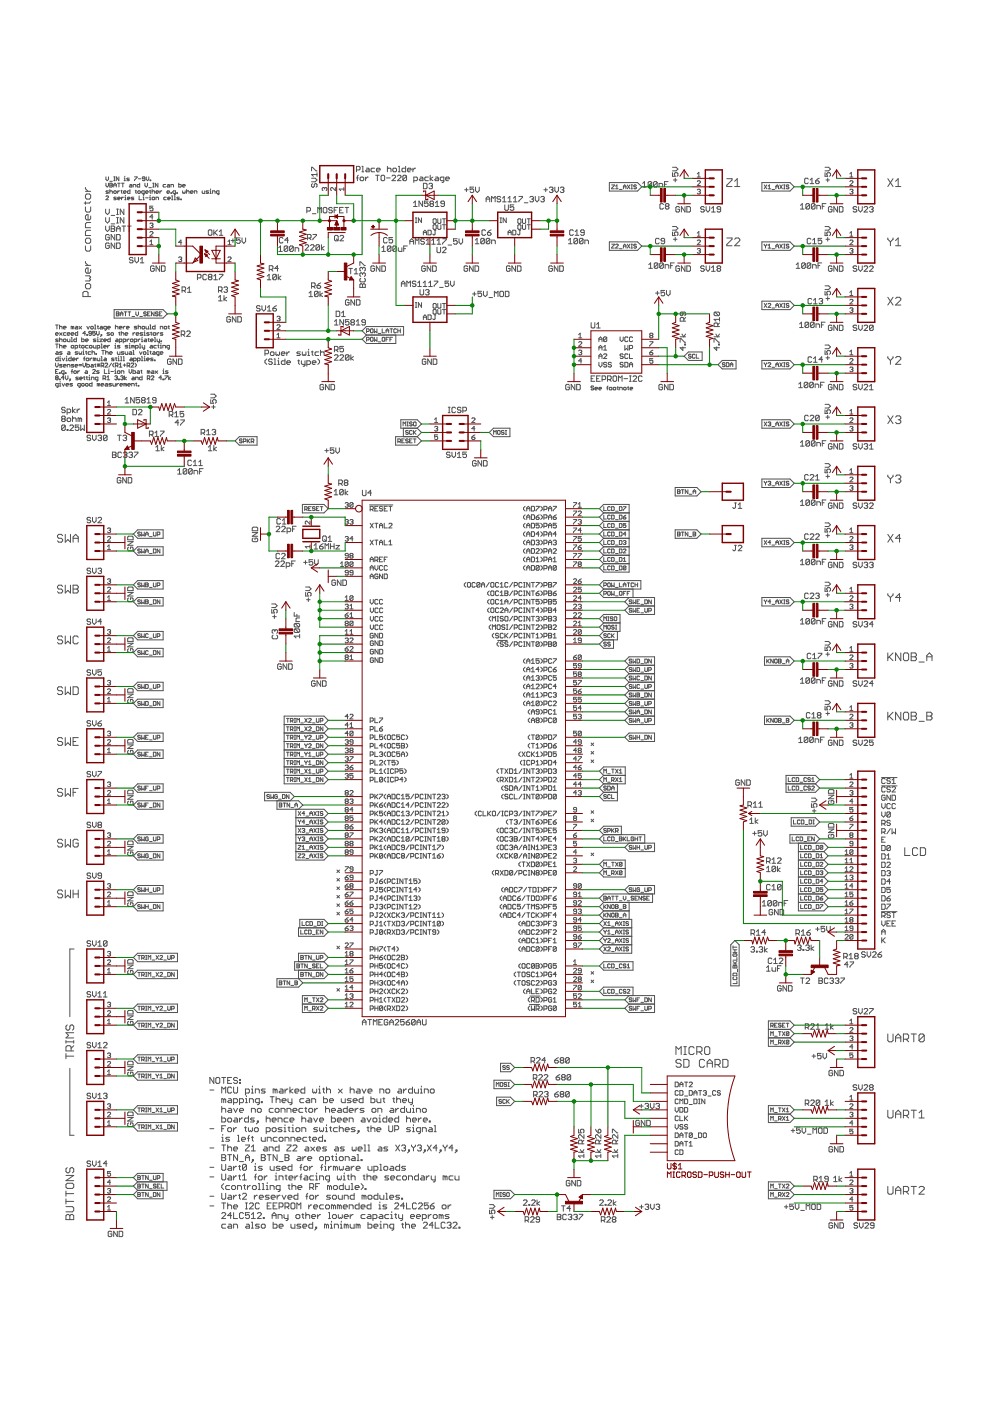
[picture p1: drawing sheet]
<svg xmlns="http://www.w3.org/2000/svg" width="297mm" height="420mm" viewBox="0 0 297 420" stroke-linecap="round" stroke-linejoin="round" font-family="sans-serif">
<g fill="none" stroke="#505050" stroke-width=".3">
<path d="M25.6 58.5l.4-.3h.8l.4 .3v.8l-.4 .4h-.8l-.4-.4zM25.6 56.2v.4l.8 .8M25.6 57.4h1.6M31.7 58.9l.2-.1 .6 .1-.8 1h.8M31.7 53v.8l.4 .4 .4-.4v-.8M31.7 54.9v.8l.4 .4 .4-.4v-.8M32.5 57.2h-.6l-.2 .2 .8 .4-.8 .2M32.9 54.9l.8 .2-.2 1h-.6zM32.9 57.4l.6-.2 .2 .8M32.9 54.4h.8M32.9 56.9v1.1M32.9 55.5h.6"/>
<path d="M34.1 54.2h.4M34.1 53h.4M34.1 56.1v-.8l.4-.4 .4 .4v.8M34.1 57.4l.6-.2 .2 .6-.6 .2zM34.1 55.5h.8M34.3 53v1.2M34.9 59.1h-.6l-.2 .2 .8 .4-.8 .2M35.3 59.5h.7l-.2-.4-.5 .2 .2 .6h.3M35.3 54.9h.7M35.3 57.2v.8M35.6 53v1.2l-.7-1.2v1.2M35.6 54.9v1.2"/>
<path d="M35.8 57.2l-.5 .4M36.2 57.2h.4M36.4 54.9h.8M36.4 57l.2 1M36.4 59.1v.8M36.8 54.9v1.2M37 59.1l-.6 .4M37 57.6h.8l-.2-.4-.6 .2 .2 .6h.4M37.2 54.2h.4M37.2 53.4h.2v.8M37.4 52.9v.1M37.4 59.9h.4"/>
<path d="M37.4 59.1h.2v.8M37.6 58.6v.2M38.2 59.5h.7l-.1-.4-.6 .2v.4l.6 .2M38.8 53.4h-.6l-.2 .2 .8 .4-.8 .2M38.9 55.3l.6 .2v.6h-.6l-.1-.2 .1-.2h.6M38.9 56.9v1.1h-.5l-.2-.6 .7-.2M39.9 56.1v-.8h.6l.2 .8M40.1 59.1l-.8 .2 .6 .2 .2 .2-.2 .2h-.6M40.3 53h.8l-.8 1.2M40.5 57.2h.4M40.7 57l.2 1M41.3 57.4l.6-.2 .2 .6-.6 .2z"/>
<path d="M41.5 53.6h.7M41.7 58.8v1.1h.8M41.9 54.9v1.2l-.8-.2 .2-.6h.6M42.9 59.9h.3M42.9 59.1h.2v.8M43.1 58.6v.2M43.2 58l-.7-.2 .2-.6h.5v1l-.4 .2M43.4 53.6l-.7-.2 .2-.4 .5 .2v.8l-.2 .2-.5-.2M43.4 54.9v.8l.4 .4 .4-.4v-.8M43.6 57.6h.8l-.2-.4-.6 .2 .2 .6h.4M43.6 59.3h.8M43.8 53v.8l.4 .4 .4-.4v-.8"/>
<path d="M44.6 56.3h.8M44.8 59.1h.2v.8M44.8 57.2h.4M44.8 59.9h.4M45 54l.2 .2zM45 57l.2 1M45 58.6v.2M45.6 57.4l.6-.2 .2 .8M45.6 59.3l.6-.2 .2 .6-.6 .2zM45.6 56.9v1.1M45.8 54.9h.4M45.8 56.1h.4"/>
<path d="M46 54.9v1.2M46.8 57.6h.7l-.2-.4-.5 .2v.4l.5 .2M46.8 59.9v-.8h.5l.2 .8M47.3 54.9v1.2l-.7-1.2v1.2M47.9 57.2v.8M48.5 57.2l-.6 .4M49.7 55.3l-.8 .2 .2 .6h.6M49.8 59.1l-.7 .2 .2 .6h.5M50.1 57.6h.7l-.2-.4-.5 .2v.4l.5 .2M50.2 55.3l.6 .2v.6h-.6l-.1-.2 .1-.2h.6M50.3 59.5h.7l-.2-.4-.5 .2 .2 .6h.3M51.2 56.1v-.8h.6l.2 .8"/>
<path d="M51.2 57.8l.2 .2zM51.4 59.9h.4M51.4 58.8h.2v1.1M52.2 59.9h.4M52.2 58.8h.2v1.1M52.6 58l-.8-.2 .2-.6h.6v1l-.4 .2M53 57.8l.2 .2zM53.6 54.9v1.2h.5l.2-.6-.7-.2M53.8 59.1l-.8 .2 .6 .2 .2 .2-.2 .2h-.6M54.2 59.7l.2 .2zM54.7 55.7h.8l-.2-.4-.6 .2v.4l.6 .2M54.7 57.2l.2 .8 .6-.2v-.6"/>
<path d="M55.9 57.4l.6-.2 .2 .8M55.9 56.9v1.1M57.1 57.6h.7l-.1-.4-.6 .2v.4l.6 .2M58.3 58v-.8h.5l.2 .8M60.6 57.2l.2 .8h.6v-.8M62.5 57.2h-.5l-.2 .2 .7 .4-.7 .2M62.9 58h.4M62.9 57.2h.2v.8M63.1 56.7v.2M63.7 58v-.8h.6l.2 .8M65.6 58l-.7-.2 .2-.6h.5v1l-.3 .2M93.4 53.4h1.1l.5 .6-.5 .5h-1.1"/>
<path d="M93.4 51.2v-1h.3l1 1h.3M93.7 55.1l-.3 .3v.5l.3 .3 .5-.3v-.5l.3-.3 .5 .3v.5l-.3 .3M95 51.8v1.1M95 52.3h-1.6l.5 .6M97.3 56.5l.2-.3 .5 .3-.3 .7M97.3 56.5l-.3-.3-.4 .3 .2 .7M97.3 56.5v.2M100.5 56.2v1l-1.1-1-.3 .3 .3 .7M103.1 56.2v1M103.1 56.7h-1.4l.4 .5M106.8 51h.9l.2-.3v-.5l-.2-.3h-.9v1.6M106.8 53.4h.6"/>
<path d="M107.4 52.6l-.3 .2v1.4M107.9 53.4l.3-.3h.6l.2 .3v.5l-.2 .3h-.6l-.3-.3zM108.5 49.9h.3v1.6M108.5 51.5h.5M109.6 53.1v1.1M109.9 50.4h.5l.3 .3v.8h-.8l-.3-.3 .3-.2h.8M110.4 53.1h-.3l-.5 .5M112.3 50.4h-.8l-.3 .3v.5l.3 .3h.8M112.6 52.6h1.1M112.8 51h1.1l-.2-.6h-.6l-.3 .3v.5l.3 .3h.6M113.1 52.6v1.6M114.2 52.8l.3-.2h.5l.3 .2v1.1l-.3 .3h-.5l-.3-.3z"/>
<path d="M115.8 53.4h1.1M116.1 50.7l.3-.3h.5l.3 .3v.8M116.1 49.9v1.6M117.5 52.8l.3-.2h.5l.3 .2v.3l-1.1 1.1h1.1M117.8 50.7l.2-.3h.6l.3 .3v.5l-.3 .3h-.6l-.2-.3zM119.1 52.8l.3-.2h.5l.3 .2v.3l-1.1 1.1h1.1M119.4 49.9h.3v1.6M119.4 51.5h.5M121.6 49.9v1.6h-.8l-.3-.3v-.5l.3-.3h.8M121.9 52.8v1.1l-.3 .3h-.6l-.2-.3M121.9 52.8l-.3-.2h-.6l-.2 .2v1.1M121.9 52.8l-1.1 1.1"/>
<path d="M122.1 51h1.1l-.3-.6h-.5l-.3 .3v.5l.3 .3h.5M123.8 50.4v1.1M124 54.2h.8l.3-.3v-.5l-.3-.3h-.8v1.6M124.6 50.4l-.8 .6M125.9 53.1h.6l.3 .3v.8h-.9l-.2-.3 .2-.3h.9M126.9 55h.8l.3 .2v1.1l-.3 .3h-.8zM128.4 53.1h-.8l-.3 .3v.5l.3 .3h.8M128.5 55.2l.3-.2h.6l.2 .2-.2 .6M128.9 52.6v1.6M129.1 55.8h.3M129.4 55.8l.2 .2-.2 .6h-.6l-.3-.3M129.8 53.1l-.9 .5 .9 .6"/>
<path d="M130.6 53.1h.5l.3 .3v.8h-.8l-.3-.3 .3-.3h.8M133 54.2h-.8l-.2-.3v-.5l.2-.3h.8v1.4l-.5 .2M133.6 53.6h1.1l-.3-.5h-.5l-.3 .3v.5l.3 .3h.5M139.3 56.9h1.1M139.8 56.4v1.1M142 56.1h-1.1v.8l.6-.3 .5 .3v.6l-.3 .2h-.5l-.3-.2M142.5 56.1v1.1l.6 .5 .5-.5v-1.1M145.7 59.7h1.1M150.1 59.2l-.3-.3h-.6l-.2 .5 .2 .3h.6l.3 .6-.3 .2h-.6l-.2-.2M150.6 59.4l.6-.5v1.6M152.3 59.4l.5-.5v1.6M153.9 59.4l.5-.5v1.6"/>
<path d="M155.5 58.9h1.1v.3l-1.1 1.1v.2M158.8 59.2l.3-.3h.5l.3 .3-.3 .5M159.3 59.7h.3M159.6 59.7l.3 .3-.3 .5h-.5l-.3-.2M160.4 58.9v1.1l.6 .5 .5-.5v-1.1M162.1 59.2l.2-.3h.6l.3 .3-.3 .5M162.6 59.7h.3M162.9 59.7l.3 .3-.3 .5h-.6l-.2-.2M163 56.9h1.1M163.6 56.4v1.1M164.7 56.4l.2-.3h.6l.3 .3-.3 .5M165.2 56.9h.3"/>
<path d="M165.5 56.9l.3 .3-.3 .5h-.6l-.2-.2M166.3 56.1v1.1l.5 .5 .6-.5v-1.1M167.9 56.4l.3-.3h.6l.2 .3-.2 .5M168.5 56.9h.3M168.8 56.9l.2 .3-.2 .5h-.6l-.3-.2M182.6 54.8h8.5l1.3 1.2-1.3 1.3h-8.5zM183.3 55.5h.8l-.8 .9v.2h.8M184.5 56.6h.8M184.5 55.8l.4-.3v1.1M185.7 56.8h.8M186.9 56.6v-.8l.3-.3 .4 .3v.8M186.9 56h.7"/>
<path d="M188 55.5l.8 1.1M188.8 55.5l-.8 1.1M189.2 56.6h.4M189.2 55.5h.4M189.4 55.5v1.1M190.8 55.6l-.3-.1-.5 .1 .2 .4 .6 .2-.3 .4-.5-.2M192.6 56.1h1.1M192.6 55l.6-.5v1.6M195.3 54.7v1.1l-.2 .3h-.6l-.2-.3M195.3 54.7l-.2-.2h-.6l-.2 .2v1.1M195.3 54.7l-1 1.1M197 54.7v1.1l-.3 .3h-.5l-.3-.3"/>
<path d="M197 54.7l-.3-.2h-.5l-.3 .2v1.1M197 54.7l-1.1 1.1M197.5 56.1v-1.1h.9l.2 .3v.8M199.2 55.3h.5M200.3 54.5h-1.1v1.6M201.6 51.8v1.1h.8l-.3-.6 .3-.5h.5l.3 .3v.5l-.3 .3M201.6 50.2h1l.6 .5-.6 .5h-1M201.8 54h1.1M202.4 53.4v1.1M209 54.5l.2-.3h.5l.2 .3-.9 1.1h.9M209 53.1h.9M209 52.2l.5-.5v1.4"/>
<path d="M209 57l.7-.3 .2 .3-.2 .5M209.5 57.5h.2M209.7 57.5l.2 .2-.2 .5-.7-.3M217.8 53.6h1.6v.4l-1.6 1.5v.4h1.6M220.2 55.9h1.5M220.2 54.4l.8-.8v2.3M228.4 54.8h8.4l1.3 1.2-1.3 1.3h-8.4zM229.1 55.5l.7 1.1M229.8 55.5l-.7 1.1M230.2 56.6h.8M230.2 55.8l.4-.3v1.1M231.4 56.8h.8"/>
<path d="M232.6 56.6v-.8l.4-.3 .3 .3v.8M232.6 56h.7M233.7 55.5l.8 1.1M234.5 55.5l-.8 1.1M234.9 56.6h.4M234.9 55.5h.4M235.1 55.5v1.1M236.5 55.6l-.2-.1-.6 .1 .2 .4 .6 .2-.2 .4-.6-.2M242.3 53.7l-.3-.3h-.5l-.3 .3v1.1l.3 .3h.5l.3-.3M242.8 54l.6-.6v1.7M242.8 55.1h1.1M244.5 54.3h.8l.3 .5-.3 .3h-.6l-.2-.3z"/>
<path d="M245.6 53.4l-1.1 .9M247.3 51.8v1.1h.8l-.3-.6 .3-.5h.5l.3 .3v.5l-.3 .3M247.3 50.2h1.1l.5 .5-.5 .5h-1.1M247.6 54h1M248.1 53.4v1.1M254.7 54.5l.3-.3h.4l.3 .3-1 1.1h1M254.7 53.1h1M254.7 57l.7-.3 .3 .3-.3 .5M254.7 52.2l.5-.5v1.4M255.2 57.5h.2M255.4 57.5l.3 .2-.3 .5-.7-.3M266.1 53.6l1.6 2.3"/>
<path d="M267.7 53.6l-1.6 2.3M268.4 55.9h1.6M268.4 54.4l.8-.8v2.3M25.6 62.1v1.1l.4 .4h.8l.4-.4v-1.1M25.6 71.8l.4-.4h.8l.4 .4v.8l-.4 .4h-.8l-.4-.4zM25.6 73.7v1.2l.4 .4h.8l.4-.4v-1.2M25.6 60.5v.8M25.6 78.4v.4l.8 .8M25.6 79.6h1.6M27.2 64.8v.8l-.4 .4h-.8l-.4-.4v-.8l.4-.4h.4v1.6M27.2 66.7h-1.2l-.4 .4v1.2h1.6M27.2 69.1h-1.2l-.4 .4v1.1h1.6"/>
<path d="M27.2 60.5l-.4 .4h-1.6M31.7 62.7v1.1l.5 .5 .6-.5v-1.1M31.7 65.3v1l.5 .6 .6-.6v-1M31.7 67.8v1.1l.5 .5 .6-.5v-1.1M32.8 73.2l-.3-.3h-.6l-.2 .3v1l.2 .3h.6l.3-.3v-.5h-.6M32.8 70.6l-.3-.3h-.6l-.2 .3v1.1l.2 .3h.6l.3-.3v-.6h-.6M33.3 67.8h.8l.3 .3-.3 .5 .3 .6-.3 .2h-.8zM33.3 68.6h.8M33.3 64.6h1.1M33.3 67.1h1.1M34.4 70.3v1.7l-1.1-1.7v1.7M34.4 72.9v1.6l-1.1-1.6v1.6"/>
<path d="M34.9 72.9h.9l.2 .3v1l-.2 .3h-.9zM34.9 69.4v-1.1l.6-.5 .5 .5v1.1M34.9 70.3h.9l.2 .3v1.1l-.2 .3h-.9zM34.9 68.6h1.1M34.9 64.3h.6M34.9 62.7h.6M34.9 66.9h.6M34.9 65.3h.6M35.2 62.7v1.6M35.2 65.3v1.6M36.6 67.8h1.1M37.1 62.7v1.6l-1.1-1.6v1.6"/>
<path d="M37.1 65.3v1.6l-1.1-1.6v1.6M37.1 67.8v1.6M38.2 67.8h1.1M38.8 67.8v1.6M39.9 77.5l-.3-.3h-.5l-.3 .3 .3 .5h.5l.3 .3-.3 .5h-.5l-.3-.3M40.4 77.2v1.1l.6 .5 .5-.5v-1.1M42.1 77.7l.5-.5v1.6M42.1 78.8h1M44.9 69.7l.2-.3 .7 .3-.9 1.1h.9M44.9 67.1l.7-.2 .2 .2-.2 .5M44.9 73.4h.9M44.9 72.5l.5-.5v1.4"/>
<path d="M45.4 67.6h.2M45.6 67.6l.2 .2-.2 .5-.7-.2M45.8 61.8h-.9v.7l.7-.2 .2 .7-.2 .2-.7-.2M45.8 65.1h-.9l.7-.7v1.4M47.9 79.7v1.7l-1.1-1.7v1.7M48.4 79.7h.8l.3 .3v1.1l-.3 .3h-.8zM53.5 77.3l.7-.2 .3 .2-.3 .5M54 77.8h.2M54.2 77.8l.3 .2-.3 .5-.7-.3M54.5 72.7h-1l.7-.7v1.4M62.4 69.2l.3-.3h.6l.2 .3v1.1l-.2 .3h-.6l-.3-.3zM64.1 68.9v1.7"/>
<path d="M64.3 69.7l.9 .9M65.2 68.9l-1.1 1.1M65.7 70.6h1.1M65.7 69.5l.6-.6v1.7M68.3 77.3l.3-.2 .7 .2-1 1.2h1M68.3 73.4h1M68.3 72.5l.5-.5v1.4M69.3 72.2h1M69.8 71.6v1.1M72 71.4h-1.1v.8l.5-.3 .6 .3v.5l-.3 .3h-.5l-.3-.3M72.5 71.4v1l.6 .6 .5-.6v-1M83.5 75.4h1.1"/>
<path d="M83.5 74.3l.6-.5v1.6M84.8 71.5l-.2-.3h-.6l-.3 .3v1.1l.3 .3h.6l.2-.3M86.3 74l-.3-.2h-.6l-.2 .2v1.1M86.3 74v1.1l-.3 .3h-.6l-.2-.3M86.3 74l-1.1 1.1M86.5 72h-1.1l.8-.8v1.7M87.9 74l-.3-.2h-.5l-.3 .2v1.1M87.9 74v1.1l-.3 .3h-.5l-.3-.3M87.9 74l-1.1 1.1M88.5 75.4v-1.1h.8l.2 .3v.8M91.4 73.7l.3-.3h.5l.3 .3v.2l-1.1 1.1h1.1M92 63.3h.8l.3-.3v-.5l-.3-.3h-.8v1.6"/>
<path d="M92.1 71.4h.9l.2-.3v-.5l-.2-.3h-.9v1.6M92.7 71.4l.5 .5M93.1 73.7l.2-.3h.6l.2 .3v.2l-1 1.1h1M93.6 64.1h1.1M93.8 70.3h1.1l-1.1 1.6M95.2 63.8v-1.6l.6 .5 .5-.5v1.6M95.8 73.7l-.3-.3h-.5l-.3 .3v1M95.8 73.7v1l-.3 .3h-.5l-.3-.3M95.8 73.7l-1.1 1M96.4 73.4v1.6M97.2 62.2h.5l.3 .3v1.1l-.3 .2h-.5l-.3-.2v-1.1zM97.2 73.9l-.8 .6 .8 .5"/>
<path d="M99.6 62.5l-.3-.3h-.5l-.3 .5 .3 .3h.5l.3 .6-.3 .2h-.5l-.3-.2M100.2 63h.5M100.3 70.9l.2-.3h.6l.3 .3v1l-.3 .3h-.6l-.2-.3zM100.8 71.7l.6 .5M101.2 62.2h-1v1.6M101.8 63h.5M101.9 70.9l.3-.3h.5l.3 .3v.2l-1.1 1.1h1.1M102.9 62.2h-1.1v1.6h1.1M103.4 62.2h1.1M104 62.2v1.6M107.9 79.6v-1.1h.2l1.1 1.1h.3M113.9 79.7v1.7l-1.1-1.7v1.7"/>
<path d="M114.4 79.7h.9l.2 .3v1.1l-.2 .3h-.9zM114.5 74.3l.5-.5v1.6M114.5 75.4h1M116.1 71.5l-.3-.3h-.5l-.3 .3v1.1l.3 .3h.5l.3-.3M117.2 74l-.3-.2h-.5l-.3 .2v1.1M117.2 74v1.1l-.3 .3h-.5l-.3-.3M117.2 74l-1.1 1.1M117.7 71.2h-1.1v.8l.6-.2 .5 .2v.6l-.3 .3h-.5l-.3-.3M118.8 74v1.1l-.2 .3h-.6l-.2-.3M118.8 74l-.2-.2h-.6l-.2 .2v1.1M118.8 74l-1 1.1M119.4 74.3v.8l.3 .3h.8v-1.1"/>
<path d="M121 74.6h.6M122.1 73.8h-1.1v1.6M122.9 73.2v-1.1l.5-.5 .5 .5v1.1M122.9 72.4h1M124 60.8l.5-.5v1.6M124 61.9h1M124.5 66.8h.4M124.5 73.2v-1.6l.5 .5 .6-.5v1.6M124.5 65.4h.4M124.7 65.4v1.4M126.3 65.4v1.4l-.9-1.4v1.4M126.7 60.3v1.6l-1.1-1.6v1.6"/>
<path d="M126.9 70.4v-.9l.5-.5 .4 .5v.9M126.9 69.7h.9M127.2 71.9l-.3-.3h-.5l-.3 .3 .3 .5h.5l.3 .3-.3 .5h-.5l-.3-.2M127.8 73.2h1M127.8 72.1l.5-.5v1.6M128.3 69h.7l.2 .3v.9l-.2 .2h-.7zM128.3 60.3h-1.1v.8l.6-.3 .5 .3v.6l-.3 .2h-.5l-.3-.2M129.1 79.7v1.7l-1.1-1.7v1.7M129.1 61.1l-.2 .3 .2 .5h.6l.2-.2-.2-.6M129.1 61.1h.6M129.1 61.1l-.2-.3 .2-.5h.6l.2 .3-.2 .5M129.4 73.2h1.1"/>
<path d="M129.4 72.1l.5-.5v1.6M129.7 79.7h.8l.3 .3v1.1l-.3 .3h-.8zM129.8 65.8l.2-.2 .7 .2v1l-.2 .2-.7-.2zM129.8 67.6l.2-.2 .7 .2v1l-.2 .2-.7-.2zM130.2 69h.4M130.4 69v1.2l-.2 .2-.5-.2M130.5 60.8l.5-.5v1.6M130.5 61.9h1.1M131 74.1v1.4l.3 .3h.5l.3-.3v-1.4M131 73.2h1.1M131 72.1l.6-.5v1.6M131.2 67.4v1.2l.2 .2 .7-.2v-1.2"/>
<path d="M131.2 65.6v1.2l.2 .2 .7-.2v-1.2M132.6 74.4l.3-.3h.5l.3 .3v.3l-1.1 1.1h1.1M132.6 67.4h1M132.6 65.6h1M132.7 71.6h1.1v.3l-1.1 1.1v.2M133.1 65.6v1.4M133.1 67.4v1.4M133.2 61.1h-.8l-.3-.3 .3-.5h.5l.3 .3v1.1l-.3 .2h-.5l-.3-.2M134.3 73.5h1.1M137 71.6h-1.1v.8l.6-.3 .5 .3v.6l-.2 .2h-.6l-.3-.2M137.6 71.6v1.1l.5 .5 .6-.5v-1.1M141.8 79.7v1.7l-1.1-1.7v1.7"/>
<path d="M142.4 79.7h.8l.3 .3v1.1l-.3 .3h-.8zM142.5 72l.5-.5v1.6M142.5 73.1h1.1M145.2 71.8v1l-.3 .3h-.5l-.3-.3M145.2 71.8l-.3-.3h-.5l-.3 .3v1M145.2 71.8l-1.1 1M145.5 69.2l-.2-.3h-.6l-.2 .3v1.1l.2 .3h.6l.2-.3M145.7 60.5v-1.1l.5-.5 .6 .5v1.1M146.1 69.7h.8l.3 .6-.3 .3h-.5l-.3-.3zM146.8 71.8v1l-.3 .3h-.5l-.3-.3M146.8 71.8l-.3-.3h-.5l-.3 .3v1M146.8 71.8l-1.1 1"/>
<path d="M147.2 68.9l-1.1 .8M147.3 60.5v-1.6l.6 .5 .5-.5v1.6M147.4 73.1v-1.1h.8l.3 .3v.8M149.9 66.8h.4M149.9 65.4h.4M150.1 65.4v1.4M150.6 60.5h1.1M151.3 61.4v1.4l.3 .3h.5l.3-.3v-1.4M151.7 65.4v1.4l-.9-1.4v1.4M152.3 60.5h1M152.3 69.7h.9M152.3 70.4v-.9l.5-.5 .4 .5v.9"/>
<path d="M153.7 69h.7l.2 .3v.9l-.2 .2h-.7zM153.9 60.5h1.1M154 61.4h-1.1v.9l.6-.3 .5 .3v.5l-.3 .3h-.5l-.3-.3M154.5 79.7v1.7l-1.1-1.7v1.7M155.1 79.7h.8l.3 .3v1.1l-.3 .3h-.8zM155.2 65.8l.2-.2 .7 .2v1l-.2 .2-.7-.2zM155.2 67.6l.2-.2 .7 .2v1l-.2 .2-.7-.2zM155.6 69h.4M155.8 69v1.2l-.2 .2-.5-.2M156.6 65.6v1.2l.2 .2 .7-.2v-1.2M156.6 67.4v1.2l.2 .2 .7-.2v-1.2M157.2 60.8h1"/>
<path d="M158 67.4h1M158 65.6h1M158.5 65.6v1.4M158.5 67.4v1.4M167.2 79.7v1.7l-1.1-1.7v1.7M167.8 79.7h.8l.2 .3v1.1l-.2 .3h-.8zM170.4 73.1h1.1M170.4 72l.5-.5v1.6M171.9 69.2l-.3-.3h-.6l-.2 .3v1.1l.2 .3h.6l.3-.3M172.4 69.5l.5-.6v1.7M172.4 70.6h1.1M173.1 71.8l-.3-.3h-.5l-.3 .3v1"/>
<path d="M173.1 71.8v1l-.3 .3h-.5l-.3-.3M173.1 71.8l-1.1 1M174.8 71.8v1l-.3 .3h-.6l-.2-.3M174.8 71.8l-.3-.3h-.6l-.2 .3v1M174.8 71.8l-1.1 1M175.1 69.7h-.8l-.3-.2 .3-.6h.6l.2 .3v1.1l-.2 .3h-.6l-.3-.3M175.3 73.1v-1.1h.8l.3 .3v.8M182.6 72.5h8.5l1.3 1.3-1.3 1.3h-8.5zM183.3 73.2h.8l-.8 1v.2h.8M184.5 73.4l.2-.2 .6 .2-.8 1h.8M185.7 74.6h.8M186.9 74.4v-.8l.3-.4 .4 .4v.8"/>
<path d="M186.9 73.8h.7M188 73.2l.8 1.2M188.8 73.2l-.8 1.2M189.2 73.2h.4M189.2 74.4h.4M189.4 73.2v1.2M190.8 73.4l-.3-.2-.5 .2 .2 .4 .6 .2-.3 .4-.5-.2M194.5 79.4l.5-.6v1.7M197.2 79.1v1.1l-.3 .3h-.5l-.3-.3M197.2 79.1l-.3-.3h-.5l-.3 .3v1.1M197.2 79.1l-1.1 1.1M197.6 71.8l-.3-.3h-.5l-.3 .3v1l.3 .3h.5l.3-.3"/>
<path d="M198.8 79.1v1.1l-.3 .3h-.5l-.3-.3M198.8 79.1l-.3-.3h-.5l-.3 .3v1.1M198.8 79.1l-1.1 1.1M198.9 61.3l-.3-.2h-.5l-.3 .2v1.1l.3 .3h.5l.3-.3M199.2 72.3h-.8l-.3-.3 .3-.5h.5l.3 .3v1l-.3 .3h-.5l-.3-.3M199.7 61.9l-.3 .2 .3 .6h.5l.3-.3-.3-.5M199.7 61.9l-.3-.3 .3-.5h.5l.3 .2-.3 .6M199.7 61.9h.5M201 79.7h.5M201.6 69.6v1.1h.8l-.3-.6 .3-.5h.5l.3 .2v.6l-.3 .3M201.6 67.9h1l.6 .6-.6 .5h-1M201.8 71.8h1.1"/>
<path d="M202.1 78.8h-1.1v1.7M202.4 71.2v1.1M203.7 62.2l-.3-.2h-.5l-.3 .2v1.1l.3 .3h.5l.3-.3v-.5h-.6M205.3 62v1.6l-1.1-1.6v1.6M205.3 79.7v1.7l-1.1-1.7v1.7M205.9 62h.8l.2 .2v1.1l-.2 .3h-.8zM205.9 79.7h.8l.2 .3v1.1l-.2 .3h-.8zM209 72.2l.2-.2 .7 .2-.9 1.2h.9M209 74.8l.7-.3 .2 .3-.2 .4M209 70.8h.9M209 69.9l.5-.5v1.4M209.5 75.2h.2"/>
<path d="M209.7 75.2l.2 .3-.2 .4-.7-.2M211.1 62.2l-.3-.2h-.5l-.3 .5 .3 .3h.5l.3 .5-.3 .3h-.5l-.3-.3M211.6 62v1l.6 .6 .5-.6v-1M211.6 79.7v1.1l.6 .6 .5-.6v-1.1M213.3 63.6h1.1M213.3 62.5l.5-.5v1.6M216 62.8h-.8l-.3-.3 .3-.5h.5l.3 .2v1.1l-.3 .3h-.5l-.3-.3M217.8 71.4h1.6v.4l-1.6 1.5v.4h1.6M220.2 71.8l.4-.4h.8l.3 .4v.4l-1.5 1.5h1.5M228.4 72.5h8.4l1.3 1.3-1.3 1.3h-8.4zM229.1 73.2l.3 .6M229.4 73.8v.6"/>
<path d="M229.8 73.2l-.4 .6M230.2 73.6l.4-.4v1.2M230.2 74.4h.8M231.4 74.6h.8M232.6 74.4v-.8l.4-.4 .3 .4v.8M232.6 73.8h.7M233.7 73.2l.8 1.2M234.5 73.2l-.8 1.2M234.9 73.2h.4M234.9 74.4h.4M235.1 73.2v1.2M236.5 73.4l-.2-.2-.6 .2 .2 .4 .6 .2-.2 .4-.6-.2"/>
<path d="M238.7 79.4l.5-.6v1.7M239.9 62.7h1.1M239.9 61.6l.6-.5v1.6M241.4 79.1v1.1l-.3 .3h-.5l-.3-.3M241.4 79.1l-.3-.3h-.5l-.3 .3v1.1M241.4 79.1l-1.1 1.1M242.7 61.3v1.1l-.3 .3h-.6l-.2-.3M242.7 61.3l-.3-.2h-.6l-.2 .2v1.1M242.7 61.3l-1.1 1.1M243 79.1v1.1l-.3 .3h-.5l-.3-.3M243 79.1l-.3-.3h-.5l-.3 .3v1.1M243 79.1l-1.1 1.1"/>
<path d="M243 71.8l-.2-.3h-.6l-.2 .3v1l.2 .3h.6l.2-.3M243.6 73.1h1.1M243.6 72l.5-.5v1.6M244.3 61.3v1.1l-.3 .3h-.5l-.3-.3M244.3 61.3l-.3-.2h-.5l-.3 .2v1.1M244.3 61.3l-1.1 1.1M244.8 62.7v-1.1h.8l.3 .3v.8M245.2 79.7h.5M246.3 78.8h-1.1v1.7M246.3 71.5h-1.1v.8l.6-.3 .5 .3v.5l-.3 .3h-.5l-.3-.3M246.5 61.9h.5M247.3 69.6v1.1h.8l-.3-.6 .3-.5h.5l.3 .2v.6l-.3 .3"/>
<path d="M247.3 67.9h1.1l.5 .6-.5 .5h-1.1M247.6 61.1h-1.1v1.6M247.6 71.8h1M248.1 71.2v1.1M249.4 62.2l-.3-.2h-.5l-.3 .2v1.1l.3 .3h.5l.3-.3v-.5h-.5M251 62v1.6l-1.1-1.6v1.6M251 79.7v1.7l-1.1-1.7v1.7M251.6 62h.8l.3 .2v1.1l-.3 .3h-.8zM251.6 79.7h.8l.3 .3v1.1l-.3 .3h-.8zM254.7 72.2l.3-.2 .7 .2-1 1.2h1M254.7 74.8l.7-.3 .3 .3-.3 .4M254.7 69.9l.5-.5v1.4"/>
<path d="M254.7 70.8h1M255.2 75.2h.2M255.4 75.2l.3 .3-.3 .4-.7-.2M256.8 62.2l-.3-.2h-.5l-.3 .5 .3 .3h.5l.3 .5-.3 .3h-.5l-.3-.3M257.4 79.7v1.1l.5 .6 .5-.6v-1.1M257.4 62v1l.5 .6 .5-.6v-1M259 62.2l.3-.2h.5l.3 .2v.3l-1.1 1.1h1.1M260.6 62.2l.3-.2h.6l.2 .2-.2 .6M261.2 62.8h.3M261.5 62.8l.2 .2-.2 .6h-.6l-.3-.3M266.1 71.4v.4l.8 .7M266.9 72.5v1.2"/>
<path d="M267.7 71.4v.4l-.8 .7M268.4 73.7h1.6M268.4 72.2l.8-.8v2.3M16.7 97.5h.7M17.1 97.5v1.2M17.8 97.5v1.2M17.8 98.1l.6-.2 .2 .8M17.8 99.8l.8 .8M18.6 99.8l-.8 .8M19 98.3h.8l-.2-.4-.6 .2 .2 .6h.4M19.8 99.8l-.8 .2 .2 .6h.6M21.7 98.1v.6"/>
<path d="M21.7 98.1l-.4-.2v.8M21.7 98.1l.2-.2 .2 .2v.6M22.7 97.9l.6 .2v.6h-.6l-.2-.3 .2-.1h.6M23.3 99.4v1.2h-.6l-.2-.6 .8-.2M23.7 97.9l.8 .8M24.5 97.9l-.8 .8M25.6 85.4l.4-.4h.8l.4 .4v.8l-.4 .4h-.8l-.4-.4zM25.6 82.7h1.2l.4 .4-.4 .4 .4 .4-.4 .4h-1.2M25.6 100h-.8l.6-.6v1.2M26 97.9l.4 .8 .4-.8M26.4 88.9v-1.1l-.4-.4h-.8l-.4 .4v1.1h2.4M27.2 80.8v.7l-.4 .4h-.8l-.4-.4v-.7l.4-.4h.4v1.5"/>
<path d="M27.4 97.9l.6 .2-.2 .6-.6-.3zM27.4 100l-.8-.2 .2-.4 .6 .2v.8l-.2 .2-.6-.2M28.4 97.5h.2v1.2M28.4 98.7h.3M28.6 99.4h-.8v.6l.4-.2 .4 .2-.2 .6-.6-.2M28.9 99.4v.8l.4 .4 .4-.4v-.8M29.1 97.9h.4M29.3 97.7l.2 1M30.1 97.9l.6 .2v.6h-.6l-.2-.3 .2-.1h.6M31.9 98.7h-.6l-.2-.3 .2-.5h.6v.9l-.4 .2M32.3 98.3h.7l-.1-.4-.6 .2 .1 .6h.5M32.9 99.8l-.8 .2 .8 .4-.8 .2"/>
<path d="M33.2 100l.6-.2 .2 .6-.6 .2zM34.2 92.9h14.7l1.2 1.2-1.2 1.3h-14.7zM34.6 98.1l.6-.2 .2 .8M34.6 97.5v1.2M34.9 93.5h.6l.2 .2-.2 1h-.6zM34.9 94.1h.6M35.6 99.8h.4M35.8 98.3h.7l-.2-.4-.5 .2 .2 .6h.3M35.8 99.6l.2 1M36.1 94.7v-.8l.3-.4 .4 .4v.8M36.1 94.1h.7M36.3 100l.6-.2 .2 .8"/>
<path d="M36.3 99.4v1.2M36.9 97.9v.8M37.2 93.5h.8M37.5 97.9l-.6 .4M37.6 93.5v1.2M37.9 98.3h.8l-.2-.4-.6 .2 .2 .6h.4M38.4 93.5h.8M38.8 93.5v1.2M39.6 94.9h.7M39.9 99.8v.8M40.4 99.8l-.5 .4M40.7 93.5v.8l.4 .4 .4-.4v-.8"/>
<path d="M41 97.9l-.8 .2 .8 .3-.2 .3h-.6M41.4 98.1l.6-.2 .2 .8M41.4 97.5v1.2M41.9 94.9h.8M42.8 97.9l.6 .2-.2 .6-.6-.3zM42.8 99.8l-.8 .2 .8 .4-.2 .2h-.6M43.2 99.8h.2v.8M43.4 99.2v.2M43.8 97.9l.1 .8h.6v-.8M43.9 93.7l-.6-.2-.2 .4 .6 .2 .2 .4-.2 .2-.6-.2M44.2 94.1h.4M44.7 99.8l-.8 .2 .8 .4-.2 .2h-.6"/>
<path d="M44.9 97.5h.2v1.2M44.9 98.7h.4M45 93.5h-.8v1.2h.8M45.1 99.8h.4M45.3 99.6l.2 1M45.9 100l.6-.2 .2 .6-.6 .2zM46.2 93.5v1.2l-.8-1.2v1.2M46.2 80l-.2-.3h-.6l-.3 .3v1.1l.3 .3h.6l.2-.3v-.6h-.5M46.5 97.5v1.2h-.6l-.2-.6 .8-.2M47.1 99.8v.8M47.4 93.7l-.6-.2-.2 .4 .6 .2 .2 .4-.2 .2-.6-.2M47.6 99.8l-.5 .4"/>
<path d="M47.8 94.1h.3M48 98.7v-.8l.8 .2v.6M48.5 93.5h-.7v1.2h.7M48.8 99.8l-.8 .2 .8 .4-.2 .2h-.6M49.2 98.1l.6-.2 .2 .5-.6 .3zM50.4 97.9h.4M50.6 97.7v.7l.2 .3M54.6 87.1h.8l.2-.2v-.6l-.2-.3h-.8v1.7M55.1 87.1l.5 .6M55.9 99.5l.3-.2h.5l.3 .2v.3l-1.1 1.1h1.1M56.2 86.6l.5-.6v1.7M56.2 87.7h1.1"/>
<path d="M59.2 83.4h.8l.3-.3v-.6l-.3-.2h-.8v1.6M61.9 82.5l-.3-.2h-.5l-.3 .2v1.1l.3 .3h.5l.3-.3M62.7 83.1l-.3-.3 .3-.5h.6l.2 .2-.2 .6M62.7 83.1l-.3 .3 .3 .5h.6l.2-.3-.2-.5M62.7 83.1h.6M64.1 82.8l.5-.5v1.6M64.1 83.9h1.1M65.5 89.2l.5-.6v1.6M65.5 90.2h1.1M65.5 87.1h.8l.3-.2v-.6l-.3-.3h-.8v1.7M65.7 82.3h1.1v.2l-1.1 1.1v.3M66 87.1l.6 .6"/>
<path d="M67.1 86.3l.3-.3h.5l.3 .3-.3 .6M67.1 88.6v1.6M67.7 86.9h.2M67.9 86.9l.3 .2-.3 .6h-.5l-.3-.3M67.9 89.2l-.8 .5 .8 .5M69.1 95.2l-.3-.2h-.5l-.3 .2v1.1l.3 .3h.5l.3-.3v-.5h-.6M70.7 95v1.6l-1.1-1.6v1.6M71.3 95h.8l.2 .2v1.1l-.2 .3h-.8zM78 91.9l-.3-.2h-.5l-.3 .2 .3 .6h.5l.3 .3-.3 .5h-.5l-.3-.3M78.5 91.7v1.1l.6 .5 .5-.5v-1.1M80.1 83.9h1.1M80.1 82.8l.6-.5v1.6"/>
<path d="M80.2 92.2l.5-.5v1.6M80.2 93.3h1M80.7 80.8h.8l.3-.3v-.5l-.3-.3h-.8v1.6M81.3 80.8l.5 .5M81.8 92.5h.8l.3 .5-.3 .3h-.5l-.3-.3zM82.8 82.5l-.2-.2h-.6l-.3 .2v1.1M82.8 82.5v1.1l-.2 .3h-.6l-.3-.3M82.8 82.5l-1.1 1.1M82.9 91.7l-1.1 .8M83 95.1l.7-.3 .2 .3-.2 .4M83 97.6l.2-.2 .7 .2-.9 1.2h.9M83.4 82.3v1.6"/>
<path d="M83.4 80.5h-1l.8-.8v1.6M83.5 95.5h.2M83.7 95.5l.2 .3-.2 .4-.7-.2M84.2 82.8l-.8 .6 .8 .5M92.6 89h1.1M92.6 87.9l.6-.5v1.6M93.4 85.9h.8l.3-.3v-.5l-.3-.3h-.8v1.7M93.9 85.9l.6 .6M95 85.6h.8l.3 .6-.3 .3h-.5l-.3-.3zM95.4 87.6v1.1l-.3 .3h-.6l-.2-.3M95.4 87.6l-.3-.2h-.6l-.2 .2v1.1M95.4 87.6l-1.1 1.1"/>
<path d="M95.9 87.4v1.6M96.1 84.8l-1.1 .8M96.7 87.9l-.8 .5 .8 .6M100.2 97.5h1.1M100.2 96.4l.6-.5v1.6M100.8 93.3h.8l.2 .3v1.1l-.2 .2h-.8zM102.4 94.9h1.1M102.4 93.9l.5-.6v1.6M103 95.9v1.6l-1.1-1.6v1.6M104.6 80.5h1M104.6 95.9h-1.1v.8l.6-.3 .5 .3v.5l-.3 .3h-.5l-.3-.3M104.6 90.1l-.2-.2h-.6l-.3 .2v1.1l.3 .3h.6l.2-.3v-.5h-.5"/>
<path d="M105.1 80.5v1.6M105.4 96.7l-.2 .2 .2 .6h.6l.2-.3-.2-.5M105.4 96.7l-.2-.3 .2-.5h.6l.2 .2-.2 .6M105.4 96.7h.6M106.2 81l.5-.5v1.6M106.2 82.1h1.1M106.3 89.9v1.6l-1.1-1.6v1.6M106.8 97.5h1.1M106.8 96.4l.5-.5v1.6M106.8 89.9h.8l.3 .2v1.1l-.3 .3h-.8zM107.9 85.4l.2-.3 .6 .3 .5-.3 .3 .3v.8h-1.6zM108.1 83.5l-.2 .2v.6l.2 .2h1.1l.3-.2v-.6l-.3-.2"/>
<path d="M108.5 99.2l1.3-1.3h11.2v2.6h-11.2zM108.7 80.5l.2-.3 .6 .3v.5l-.3 .3M108.7 80.5l-.3-.3-.5 .3v.5l.2 .3M108.7 82.1l-.3-.3-.5 .3v.5l.2 .3M108.7 82.1l.2-.3 .6 .3v.5l-.3 .3M108.7 80.5v.2M108.7 82.1v.3M108.7 85.4v.8M109.5 96.7h-.8l-.3-.3 .3-.5h.5l.3 .2v1.1l-.3 .3h-.5l-.3-.3M109.9 99.4h.5l.3-.6-.8-.2v1.2M111.2 98.6l.6 .2-.2 1-.6-.2zM112.2 98.6v1.2l.4-.4 .4 .4v-1.2"/>
<path d="M112.2 80l-.2-.3h-.6l-.2 .3v1.1l.2 .3h.6l.2-.3v-.6h-.5M113.4 100h.8M114.6 98.6v1.2h.7M115.7 99.8v-.8l.4-.4 .4 .4v.8M115.7 99.2h.8M116.9 98.6h.8M117.3 98.6v1.2M118.8 98.8l-.2-.2-.6 .2v.8l.3 .2 .5-.2M119.2 99.2h.8M119.2 98.6v1.2M120 98.6v1.2M120.3 85.9v-1.1l.5-.5 .6 .5v1.1"/>
<path d="M120.3 85.1h1.1M121.9 85.9v-1.6l.6 .5 .5-.5v1.6M124.5 92.2h.4M124.5 90.8h.4M124.7 84.6l-.3-.3h-.6l-.2 .3 .2 .5h.6l.3 .3-.3 .5h-.6l-.2-.2M124.7 90.8v1.4M125.2 84.8l.6-.5v1.6M125.2 85.9h1.1M125.9 86.8v1.4l.3 .3h.5l.3-.3v-1.4M126.3 90.8v1.4l-.9-1.4v1.4M126.9 85.9h1M126.9 84.8l.5-.5v1.6"/>
<path d="M126.9 95.8v-.9l.5-.5 .4 .5v.9M126.9 95.1h.9M127.5 80l-.3-.3h-.5l-.3 .3v1.1l.3 .3h.5l.3-.3v-.6h-.6M127.5 87.1l.3-.3h.6l.2 .3-.2 .6M128.1 87.7h.3M128.3 94.4h.7l.2 .3v.9l-.2 .2h-.7zM128.4 87.7l.2 .2-.2 .6h-.6l-.3-.3M128.5 85.9h1.1M128.5 84.8l.5-.5v1.6M129.8 91.2l.2-.2 .7 .2v1l-.2 .2-.7-.2zM129.8 93l.2-.2 .7 .2v1l-.2 .2-.7-.2zM130.1 84.3h1.1v.3l-1.1 1.1v.2"/>
<path d="M130.2 94.4h.4M130.4 94.4v1.2l-.2 .2-.5-.2M131.2 91v1.2l.2 .2 .7-.2v-1.2M131.2 92.8v1.2l.2 .2 .7-.2v-1.2M131.8 86.2h1M132.6 92.8h1M132.6 91h1M133.1 91v1.4M133.1 92.8v1.4M134.5 84.3h-1.1v.8l.5-.3 .6 .3v.6l-.3 .2h-.5l-.3-.2M135 84.3v1.1l.6 .5 .5-.5v-1.1M140.2 80l-.3-.3h-.5l-.3 .3v1.1l.3 .3h.5l.3-.3v-.6h-.6"/>
<path d="M141.6 88.2h1.1M142.2 87.6v1.1M144.4 87.4h-1.1v.8l.5-.3 .6 .3v.5l-.3 .3h-.5l-.3-.3M144.9 87.4v1l.6 .6 .5-.6v-1M146.6 89.2h1M148.2 89v-1.6l.5 .5 .6-.5v1.6M149.8 87.6l.3-.2h.5l.3 .2v1.1l-.3 .3h-.5l-.3-.3zM151.5 87.4h.8l.2 .2v1.1l-.2 .3h-.8zM152.9 80l-.3-.3h-.5l-.3 .3v1.1l.3 .3h.5l.3-.3v-.6h-.6M165.6 80l-.3-.3h-.5l-.3 .3v1.1l.3 .3h.5l.3-.3v-.6h-.6M177.2 96.8v1.3l.3 .3h.5l.3-.3v-1.3M178.8 97.3l.6-.5v1.6"/>
<path d="M178.8 98.4h1.1M194.5 80.5h1.1M196.5 87.9h1.1M197 87.4v1.1M199.2 87.1h-1.1v.8l.6-.3 .5 .3v.6l-.3 .2h-.5l-.3-.2M199.4 80.5v-1.1h.8l.3 .3v.8M199.8 87.1v1.1l.5 .5 .6-.5v-1.1M203.7 80l-.3-.3h-.5l-.3 .3v1.1l.3 .3h.5l.3-.3v-.6h-.6M204.7 93.6v.8l-.3 .3-.5-.3v-.5l.3-.3h1l.3 .3v.5l-.3 .3M205 96.3v-.8l-.3-.3h-.5l-.3 .3v.8h1.6M205.5 95.2l-.5 .6M211.1 80l-.3-.3h-.5l-.3 .6 .3 .2h.5l.3 .6-.3 .3h-.5l-.3-.3"/>
<path d="M213.3 81.4h1.1M213.3 80.3l.5-.6v1.7M214.3 93.6h1.1l.3 .3v.5l-.3 .3M214.3 93.6l-.3 .3v.5l.3 .3h1.1M214.3 93.6l1.1 1.1M215.1 97.9v-.8l-.2-.2h-.6l-.3 .2v.8h1.7M215.2 80.5l-.3-.2 .3-.6h.5l.3 .3-.3 .5M215.2 80.5l-.3 .3 .3 .6h.5l.3-.3-.3-.6M215.2 80.5h.5M215.7 95.8h-1.7l.6 .5M215.7 95.2v1.1M215.7 96.9l-.6 .5"/>
<path d="M228.4 90.3h8.4l1.3 1.3-1.3 1.3h-8.4zM229.1 91l.7 1.2M229.8 91l-.7 1.2M230.2 91.2l.2-.2 .6 .2-.8 1h.8M231.4 92.4h.8M232.6 92.2v-.8l.4-.4 .3 .4v.8M232.6 91.6h.7M233.7 91l.8 1.2M234.5 91l-.8 1.2M234.9 92.2h.4M234.9 91h.4M235.1 91v1.2"/>
<path d="M236.5 91.2l-.2-.2-.6 .2 .2 .4 .6 .2-.2 .4-.6-.2M238.7 80.5h1M239.7 98.2h1M239.7 97.2l.5-.6v1.6M242.4 96.9v1.1l-.3 .2h-.5l-.3-.2M242.4 96.9l-.3-.3h-.5l-.3 .3v1.1M242.4 96.9l-1.1 1.1M243.3 89.8l-.3-.3h-.5l-.3 .3v1.1l.3 .2h.5l.3-.2M243.6 80.5v-1.1h.8l.2 .3v.8M243.8 90l.6-.5v1.6M243.8 91.1h1.1M244 96.9v1.1l-.2 .2h-.6l-.2-.2"/>
<path d="M244 96.9l-.2-.3h-.6l-.2 .3v1.1M244 96.9l-1 1.1M244.6 98.2v-1h.8l.3 .2v.8M245.5 89.8l.2-.3h.6l.3 .3-.3 .5M246 90.3h.3M246.2 97.4h.6M246.3 90.3l.3 .3-.3 .5h-.6l-.2-.2M247.3 87.4v1h.8l-.3-.5 .3-.5h.5l.3 .2v.6l-.3 .2M247.3 85.7h1.1l.5 .6-.5 .5h-1.1M247.3 96.6h-1.1v1.6M247.6 89.5h1M248.1 89v1.1"/>
<path d="M249.4 97.8l-.3-.3h-.5l-.3 .3v1.1l.3 .2h.5l.3-.2v-.6h-.5M249.4 80l-.3-.3h-.5l-.3 .3v1.1l.3 .3h.5l.3-.3v-.6h-.5M251 97.5v1.6l-1.1-1.6v1.6M251.6 97.5h.8l.3 .3v1.1l-.3 .2h-.8zM254.7 90l.3-.2 .7 .2-1 1.2h1M254.7 87.7l.5-.5v1.4M254.7 92.5l.7-.2 .3 .2-.3 .5M254.7 88.6h1M255.2 93h.2M255.4 93l.3 .2-.3 .5-.7-.2M256.8 97.8l-.3-.3h-.5l-.3 .3v.2l.3 .3h.5l.3 .6-.3 .2h-.5l-.3-.2M256.8 80l-.3-.3h-.5l-.3 .6 .3 .2h.5l.3 .6-.3 .3h-.5l-.3-.3"/>
<path d="M257.4 97.5v1.1l.5 .5 .5-.5v-1.1M259 97.8l.3-.3h.5l.3 .3v.2l-1.1 1.1h1.1M259 80l.3-.3h.5l.3 .3v.3l-1.1 1.1h1.1M260.6 80l.3-.3h.6l.2 .3v.3l-1.1 1.1h1.1M261.7 97.8l-.2-.3h-.6l-.3 .3v1.1M261.7 97.8v1.1l-.2 .2h-.6l-.3-.2M261.7 97.8l-1.1 1.1M266.1 89.2l1.6 2.3M267.7 89.2l-1.6 2.3M268.4 89.5l.4-.3h.8l.4 .3v.4l-1.6 1.6h1.6M16.7 100.2h.7l-.1-.4-.6 .2 .2 .6h.4M16.7 108.9v.8l.4 .4 .3-.4v-.8"/>
<path d="M16.7 103.2h.7M16.7 111.4h.4M16.9 113.3l-.2-.2 .2-.4 .5 .2-.1 .4M16.9 113.3l-.2 .2 .2 .4 .5-.2-.1-.4M16.9 105.5l.5 .2v.6h-.5l-.2-.2 .2-.2h.5M16.9 113.3h.4M17.1 103.2v1.2M17.4 107v1.2h-.5l-.2-.6 .7-.2M17.4 110.8h-.7v1.2h.7M17.4 115.8h-.5l-.2-.6 .7-.2v1l-.3 .2M17.4 101.7l-.7 .2 .7 .4-.1 .2h-.6M17.8 101.3v1.2"/>
<path d="M17.8 103.2v1.2M17.8 111.8l.2 .2zM17.8 113.7l.2 .2zM17.8 101.9l.6-.2 .2 .8M17.8 103.8l.6-.2 .2 .8M17.8 108.2h.4M17.8 107.4h.2v.8M17.8 115h.2v.8M17.8 115.8h.4M18 106.8v.2M18 114.4v.2M18.6 105.5l-.8 .2 .8 .4-.2 .2h-.6"/>
<path d="M18.6 109.3l-.8 .2 .8 .4-.2 .2h-.6M18.6 107.4l.4 .8 .4-.8M18.6 115l.4 .8 .4-.8M19 101.9l.6-.2 .2 .6-.6 .2zM19 104h.8l-.2-.4-.6 .2 .2 .6h.4M19 109.7h.8l-.2-.4-.6 .2 .2 .6h.4M19.2 113.3h-.8l.6-.6v1.2M19.2 112h-.6l-.2-.2 .2-.6h.6v1l-.4 .2M19.6 111.8l.2 .2zM19.6 112.7v.8l.4 .4 .4-.4v-.8M19.8 115.4h.8l-.2-.4-.6 .2v.4l.6 .2M19.8 108.2h.4"/>
<path d="M19.8 107.4h.2v.8M20 106.8v.2M20.2 100.2h.8l-.2-.4-.6 .2 .2 .6h.4M20.2 101.7l.2 .8h.6v-.8M20.2 110.1v-.8l.8 .2v.6M20.4 105.5l.6 .2v.6h-.6l-.2-.2 .2-.2h.6M21 113.7l.1 .2zM21.1 113.9l-.3 .4M21.3 100.2h.8l-.2-.4-.6 .2 .2 .6h.4M21.3 103.8l.6-.2 .2 .6-.6 .2zM21.3 107v1.2h-.5l-.2-.6 .7-.2M21.3 102.5h.4"/>
<path d="M21.3 101.3h.2v1.2M21.3 111.4h.4M21.7 107.8h.8l-.2-.4-.6 .2 .2 .6h.4M21.7 110.8l-.2 .2v1M21.7 115l-.7 .2 .5 .2 .2 .2-.2 .2h-.5M22.1 109.3l-.8 .2 .8 .4-.2 .2h-.6M22.3 111.2l.6 .2-.2 .6-.6-.2zM22.5 104.4h.6l.2-.2-.2-.6h-.6v1.2M22.5 109.7h.8l-.2-.4-.6 .2 .2 .6h.4M22.9 101.3v1.2h-.6l-.2-.6 .8-.2M22.9 107.4v.8M23.3 111.2v.8"/>
<path d="M23.3 105.5l-.8 .2 .8 .4-.2 .2h-.6M23.5 113.1l-.8 .2 .8 .4-.8 .2M23.5 107.4l-.6 .4M23.7 105.5l.2 .8 .6-.2v-.6M23.7 103.6h.4M23.7 109.7h.8M23.7 109.3h.8M23.9 103.4l.2 1M23.9 113.5h.8l-.2-.4-.6 .2 .2 .6h.4M23.9 111.2l-.6 .4M24.1 115.8h-.6l-.2-.6 .8-.2v1l-.4 .2M24.5 101.3v1.2h.5l.2-.6-.7-.2"/>
<path d="M24.7 103.6l.5 .2-.2 .6-.5-.2zM24.7 115l.5 .2-.2 .6-.5-.2zM24.8 108.9v.8l.4 .4 .4-.4v-.8M24.8 105.5h.2v.8M24.8 106.3h.4M25 104.9v.2M25 107.6h.4M25 113.1h.4M25.2 112.9v.8l.2 .2M25.4 107l-.2 .2v1M25.6 102.1h.8l-.2-.4-.6 .2 .2 .6h.4M25.6 111.2l.6 .2v.6h-.6l-.2-.2 .2-.2h.6"/>
<path d="M25.6 105.5h.4M25.8 115l.6 .2-.2 .6-.6-.2zM25.8 105.3l.2 1M25.8 107.6l.6-.2 .2 .6-.6 .2zM25.8 113.1h.4M26 100.4l.2 .2zM26 108.9v1.2h.6l.2-.6-.8-.2M26 112.9v.8l.2 .2M26.4 103.6l-.8 .2 .2 .6h.6M26.6 113.1h.2v.8M26.6 113.9h.4M26.8 112.5v.2"/>
<path d="M27 103.6l.6 .2-.2 .6-.6-.2zM27 107.4v.8M27.2 105.5l-.8 .2 .2 .6h.6M27.4 109.3l.6 .2v.6h-.6l-.2-.2 .2-.2h.6M27.4 113.9v-.8l.8 .2v.6M27.6 105.7l.6-.2 .2 .8M27.6 114.6v1.2l-.8-.2 .2-.6h.6M27.6 105.1v1.2M27.6 107.4l-.6 .4M27.8 111l.2-.2 .6 .2-.8 1h.8M28 103.6l.2 .8h.5v-.8M28.4 107.6l-.4-.2v.8"/>
<path d="M28.4 107.6l.2-.2 .1 .2v.6M28.4 107.6v.6M28.4 109.3h.3M28.6 109.1l.1 1M28.7 106.1l.2 .2zM28.7 101.7l-.7 .2 .7 .4-.1 .2h-.6M29.1 101.7h.2v.8M29.1 102.5h.4M29.1 104.4h.6l.2-.2-.2-.6h-.6v1.2M29.1 107.4l.2 .8h.6v-.8M29.1 109.1l.8 .8M29.1 109.5h.8"/>
<path d="M29.3 113.9h-.6l-.1-.2 .1-.6h.6v1l-.4 .2M29.3 101.1v.2M29.5 115.2l-.4-.2v.8M29.5 115.2l.2-.2 .2 .2v.6M29.5 109.1v.8M29.5 115.2v.6M29.7 111.2l-.8 .2 .8 .4-.2 .2h-.6M29.9 101.7h.8l-.8 .8h.8M29.9 109.1l-.8 .8M30.3 109.7h.6l.2-.6-.8-.2v1.2M30.3 115.4h.8l-.2-.4-.6 .2v.4l.6 .2M30.3 100.4l.2 .2z"/>
<path d="M30.3 103.2h.2v1.2M30.3 107h.2v1.2M30.3 104.4h.4M30.3 108.2h.4M30.5 100.6l-.4 .3M30.5 105.1h.8M30.7 109.7l.4 .4M30.9 113.5h.6l.2-.6-.8-.2v1.2M30.9 105.1v1.2M31.1 102.1h.8l-.2-.4-.6 .2 .2 .6h.4M31.1 104h.8l-.2-.4-.6 .2 .2 .6h.4M31.3 107.4l.6 .2v.6h-.6l-.2-.2 .2-.2h.6"/>
<path d="M31.3 110.8v1.2h.8M31.3 113.5l.4 .4M31.5 109.1l.2-.2 .6 .2-.8 1h.8M31.7 105.1v1.2M31.7 115l.6 .2v.6h-.6l-.2-.2 .2-.2h.6M31.7 105.7l.6-.2 .1 .8M32.1 113.1l.3-.4v1.2M32.1 113.9h.8M32.3 103.6v.8M32.4 112h.5M32.4 111.2h.2v.8M32.6 110.6v.2"/>
<path d="M32.9 103.6l-.6 .4M32.9 105.9h.7l-.2-.4-.5 .2 .1 .6h.4M33 101.3v1.2h-.6l-.1-.6 .7-.2M33.2 111.4h.8M33.4 115l-.8 .2 .6 .2 .2 .2-.2 .2h-.6M33.4 108.9l-.8 1.2M33.8 115l.2 .8h.6v-.8M34.2 107.4l-.8 .2 .8 .4-.2 .2h-.6M34.2 108.9l-.4 .4v.4l.4 .4M34.4 112.9l.6-.2 .2 .2-.2 .4M34.4 103.6h.2v.8M34.4 111.2h.2v.8"/>
<path d="M34.4 104.4h.4M34.4 112h.4M34.6 109.7l.8-.2-.2-.6h-.6v1.2M34.6 103v.2M34.6 110.6v.2M34.6 107.4h.4M34.8 101.7l.6 .2v.6h-.6l-.2-.2 .2-.2h.6M34.8 107.2l.2 1M34.8 113.3h.2M35 113.3l.2 .2-.2 .4-.6-.2M35 109.7l.4 .4M35 115v.8"/>
<path d="M35.2 111.4l.6-.2 .2 .6-.6 .2zM35.2 105.5l.2 .8h.6v-.8M35.4 108.2h.4M35.4 107.4h.2v.8M35.6 113.7l.2 .2zM35.6 106.8v.2M35.6 115l-.6 .4M35.8 102.5h.5l.2-.2-.2-.6h-.5v1.1M35.8 110.1h.7M35.8 109.3l.4-.4v1.2M36 103.6l-.8 .2 .8 .4-.2 .2h-.6M36 115.4h.7l-.2-.4-.5 .2v.4l.5 .2"/>
<path d="M36.2 112.9l.5-.2 .2 .2-.2 .4M36.2 107h.1v1.2M36.2 108.2h.3M36.3 112v-.8l.8 .2v.6M36.5 113.3h.2M36.7 113.3l.2 .2-.2 .4-.5-.2M36.9 107h.2v1.2M36.9 102.5h.6l.2-.6-.8-.2v1.1M36.9 108.2h.4M36.9 109.5h.8M37.1 105.5l-.8 .2 .8 .4-.2 .2h-.6M37.3 109.1v.8"/>
<path d="M37.3 112.7v1.2M37.5 115.2l-.4-.2v.8M37.5 115.2l.2-.2 .2 .2v.6M37.5 100.2h.8l-.2-.4-.6 .2 .2 .6h.4M37.5 105.5l.2 .8h.6v-.8M37.5 115.2v.6M37.5 119.8l.6-.6v1.6M37.9 113.1l-.6 .4 .6 .4M38.1 109.7l.8-.2-.2-.6h-.6v1.2M38.1 101.7v.8M38.3 115.4h.8l-.2-.4-.6 .2v.4l.6 .2M38.3 103.6l-.8 .2 .8 .4-.2 .2h-.6"/>
<path d="M38.5 109.7l.4 .4M38.7 110.8v.8l.4 .4 .4-.4v-.8M38.7 101.7l-.6 .4M38.7 103.6h.2v.8M38.7 104.4h.4M38.9 103v.2M38.9 105.5l.6 .2v.6h-.6l-.2-.2 .2-.2h.6M39.1 101.9l.6-.2 .2 .6-.6 .2zM39.1 107.4l.6 .2v.6h-.6l-.2-.2 .2-.2h.6M39.3 109.1l.2-.2 .5 .2-.7 1h.7M39.5 115.8v-.8l.7 .2v.6M39.7 113.1l.5 .2v.6h-.5l-.2-.2 .2-.2h.5"/>
<path d="M39.9 103.8v.6M39.9 110.8v1.2h.5l.2-.6-.7-.2M39.9 103.8l.1-.2 .2 .2v.6M39.9 103.8l-.4-.2v.8M39.9 106.3h.3M39.9 105.1h.1v1.2M40 108.2h.6l.2-.6-.8-.2v1.2M40.2 102.5h.6l.2-.2-.2-.6h-.6v1.1M40.2 119.2v1.6l-1-1.6v1.6M40.4 108.9l.4 .4v.4l-.4 .4M40.6 104.4h.6l.2-.6-.8-.2v1.2M40.6 113.9v-.8l.8 .2v.6"/>
<path d="M40.6 115h.4M40.8 100.2h.8l-.2-.4-.6 .2 .2 .6h.4M40.8 114.8v.8l.2 .2M41.2 108.2h.6l.2-.6-.8-.2v1.2M41.2 111.2l.6 .2v.6h-.6l-.2-.2 .2-.2h.6M41.4 101.7v.8M41.4 115.6l.2 .2zM41.8 103.2h.2v1.2M41.8 104.4h.4M41.8 105.5l.4 .8 .4-.8M41.9 119.2h-1.1v.8l.5-.2 .6 .2v.6l-.3 .2h-.5l-.3-.2M42 101.7l-.6 .4"/>
<path d="M42.2 111.2h.4M42.4 101.7h.2v.8M42.4 107h.2v1.2M42.4 102.5h.4M42.4 108.2h.4M42.4 111l.2 1M42.6 101.1v.2M42.6 103.6l.2 .8h.6M42.6 112.7v1.2h-.6l-.2-.6 .8-.2M43 105.7l.6-.2 .2 .6-.6 .2zM43.2 107.4h.2v.8M43.2 100.6h.4"/>
<path d="M43.2 108.2h.4M43.4 103.6v1l-.4 .2M43.4 106.8v.2M43.4 101.7l.5 .2v.6h-.5l-.2-.2 .2-.2h.5M43.9 107.8h.8l-.2-.4-.6 .2 .3 .6h.3M44.1 119.8l.5-.6v1.6M44.2 106.3h.3M44.2 105.1h.1v1.2M44.2 113.5l.7-.2-.2-.6h-.5v1.2M44.3 101.7h.4M44.5 101.5l.2 1M44.5 111.4v.6"/>
<path d="M44.5 111.4l.2-.2 .2 .2v.6M44.5 111.4l-.3-.2v.8M44.5 113.5l.4 .4M44.9 105.5h.4M45.1 102.1h.8l-.2-.4-.6 .2 .2 .6h.4M45.1 105.3l.2 1M45.1 103.6l.6 .2v.6h-.6l-.2-.2 .2-.2h.6M45.3 112.9l.2-.2 .6 .2-.8 1h.8M45.5 111.2l.6 .2v.6h-.6l-.2-.2 .2-.2h.6M45.9 105.5l.6 .2v.6h-.6l-.2-.2 .2-.2h.6M45.9 107.4l-.8 .2 .8 .4-.2 .2h-.6M46.3 101.3h.2v1.2"/>
<path d="M46.3 108l.2 .2zM46.3 102.5h.4M46.5 111.2l.8 .8M46.9 103.6l-.8 .2 .2 .6h.6M47.1 101.7l.2 .8h.5M47.3 103.6h.3M47.3 111.2l-.8 .8M47.5 103.4l.1 1M47.6 106.3h-.5l-.2-.6 .7-.2v1l-.3 .2M47.8 101.7v1l-.3 .1M48 105.9h.8l-.2-.4-.6 .2 .2 .6h.4M48 103.6h.2v.8"/>
<path d="M48 104.4h.4M48.2 102.3l.2 .2zM48.2 103v.2M48.4 113.3h-.8l.6-.6v1.2M48.8 104.4v-.8l.8 .2v.6M48.8 113.7l.2 .2zM48.8 112h.4M48.8 111.2h.2v.8M49 110.6v.2M49.4 112.7h.8l-.8 1.2M50.4 111.2l-.8 .2 .8 .4-.2 .2h-.6M50.6 112.7v1.2"/>
<path d="M50.8 104.4h-.6l-.2-.2 .2-.6h.6v1l-.4 .2M51.2 113.1l-.6 .4 .6 .4M51.3 107.9l-.3-.2h-.5l-.3 .2v1.1l.3 .3h.5l.3-.3v-.5h-.5M52.9 107.7v1.6l-1-1.6v1.6M53.5 107.7h.8l.3 .2v1.1l-.3 .3h-.8zM54.3 100.4h.8l.3-.3v-.6l-.3-.2h-.8v1.6M54.8 100.4l.6 .5M63.2 119.9v1h.8l-.3-.5 .3-.5h.5l.3 .2v.6l-.3 .2M63.2 118.2h1l.6 .6-.6 .5h-1M79.4 106.1h.8l.3-.3v-.5l-.3-.3h-.8v1.6M80 107.7l-.6 .5v.6l.6 .5M81.3 105.5h.6l.2 .3v.6l-.2 .2h-.6l-.3-.2v-.6z"/>
<path d="M81.6 107.9l-.3-.2h-.5l-.3 .2 .3 .6h.5l.3 .3-.3 .5h-.5l-.3-.3M82.1 107.7h.3v1.6M82.1 109.3h.6M82.7 105.5v.9l.3 .2 .2-.2 .3 .2 .3-.2v-.9M83 101.3h.9M83 100.4l.5-.5v1.4M83.2 108.2h.3v1.1M83.2 109.3h.6M83.5 107.4v.3M84.3 106.1h1.1l-.2-.6h-.6l-.3 .3v.6l.3 .2h.6M85.4 107.7v1.6h-.8l-.3-.3v-.5l.3-.3h.8M86 108.8h1.1l-.3-.6h-.6l-.2 .3v.5l.2 .3h.6"/>
<path d="M86 105.5v1.1M86.8 105.5h-.3l-.5 .6M89.2 108.2h.6M89.5 107.9v1.1l.3 .3M90 105.5h-.8l-.2 .3 1 .6-.2 .2h-.8M90.3 108.2v.8l.3 .3h.8M90.6 105.5v.9l.3 .2 .2-.2 .3 .2 .3-.2v-.9M91.4 108.2v1.4l-.5 .2M92 109.3h.8l.2-.3v-.5l-.2-.3h-.8v1.6M92.2 105.5h.3v1.1M92.2 106.6h.6M92.5 104.7v.3"/>
<path d="M93.3 105.5h.6M93.6 108.8h1.1l-.3-.6h-.5l-.3 .3v.5l.3 .3h.5M93.6 105.3v1.1l.3 .2M95.2 107.7l.6 .5v.6l-.6 .5M95.5 105.5h-.8l-.3 .3v.6l.3 .2h.8M96.1 105.8l.2-.3h.6l.3 .3v.8M96.1 105v1.6M97 115.5l-.3-.2h-.5l-.3 .2v1.1l.3 .3h.5l.3-.3v-.5h-.5M98.7 115.3v1.6l-1.1-1.6v1.6M99.2 115.3h.8l.3 .2v1.1l-.3 .3h-.8zM100.2 106.7l.3-.3h.5l.3 .3v.2l-1.1 1.1h1.1M100.2 105h.8l.3-.3v-.5l-.3-.3h-.8v1.6"/>
<path d="M100.8 105l.5 .5M101.9 106.7l.3-.3h.5l.3 .3v.2l-1.1 1.1h1.1M103 103.9h-1.1v.8l.5-.3 .6 .3v.5l-.3 .3h-.5l-.3-.3M104.6 106.7v1.1l-.3 .2h-.5l-.3-.2M104.6 106.7l-.3-.3h-.5l-.3 .3v1.1M104.6 106.7l-1.1 1.1M105.2 106.4v1.6M106 106.9l-.8 .6 .8 .5M109.8 100.5l-1.3 1.2 1.3 1.3h8.8v-2.5M109.9 101.9h.5l.3-.5-.8-.2v1.1M111.2 101.2l.6 .2-.2 .9-.6-.2zM112.2 101.2v1.1l.4-.4 .4 .4v-1.1"/>
<path d="M113.4 102.5h.8M114.7 101.2l.6 .2-.2 .9-.5-.2zM115.7 101.7h.4M116.5 101.2h-.8v1.1M116.9 101.7h.4M117.7 101.2h-.8v1.1M127.7 107.9l-.3-.2h-.5l-.3 .2v1.1l.3 .3h.5l.3-.3v-.5h-.6M129.3 107.7v1.6l-1.1-1.6v1.6M129.8 107.7h.9l.2 .2v1.1l-.2 .3h-.9zM170.7 115.5l-.3-.2h-.6l-.2 .2v1.1l.2 .3h.6l.3-.3v-.5h-.6M172.3 115.3v1.6l-1.1-1.6v1.6M172.8 115.3h.9l.2 .2v1.1l-.2 .3h-.9z"/>
<path d="M173.4 102.7l.3-.2 .7 .2-1 1.2h1M173.4 101.3h1M173.4 105.2l.7-.2 .3 .2-.3 .5M173.4 100.4l.5-.5v1.4M173.9 105.7h.2M174.1 105.7l.3 .2-.3 .5-.7-.2M174.4 108.2h-1l.7-.7v1.4M177.2 113.6h.5M177.9 116l-.5-.2-.2 .4 .6 .2 .1 .3-.1 .2-.6-.2M178.3 112.7h-1.1v1.7h1.1M178.3 116.5h.8l-.2-.3-.6 .2v.3l.6 .2M178.8 113.6h.6"/>
<path d="M179.5 116.5h.8l-.2-.3-.6 .2 .2 .5h.4M179.5 102.4v-.9l.5-.5 .4 .5v.9M179.5 105v-.9l.5-.5 .4 .5v.9M179.5 107.5v-.9l.5-.5 .4 .5v.9M179.5 108.7v.9l.5 .5 .4-.5v-.9M179.5 104.3h.9M179.5 106.8h.9M179.5 101.7h.9M179.9 112.7h-1.1v1.7h1.1M180.5 113.8h.8l.2-.2v-.6l-.2-.3h-.8v1.7M180.9 105h1M180.9 106.4l.2-.3 .8 .3-1 1.1h1"/>
<path d="M180.9 104.1l.5-.5v1.4M181.8 116.4h.4M181.9 101.3v.9l-.3 .2-.7-.2M181.9 108.9l-.3-.2-.7 .2 .2 .5 .8 .2-.3 .5-.7-.3M181.9 101.3l-.8-.3-.2 .3v.9M181.9 101.3l-1 .9M182.1 113.8h.8l.3-.2v-.6l-.3-.3h-.8v1.7M182.2 115.8l-.2 .2v.9M182.6 113.8l.6 .6M182.8 116.2l.6 .2-.2 .5-.6-.2zM183.3 108.9l-.3-.2-.7 .2 .3 .5 .7 .2-.3 .5-.7-.3M184 116.2l.6 .2-.2 .5-.6-.2z"/>
<path d="M184 112.7h.6l.2 .3v1.1l-.2 .3h-.6l-.3-.3v-1.1zM185 116.2h.4M185.2 116v.7l.2 .2M185.4 114.4v-1.7l.5 .6 .6-.6v1.7M185.7 116.9v-.7h.6l.2 .7M185.9 101v1l.4 .4 .5-.4v-1M186.8 108.9l-.7-.2-.2 .4 .7 .3 .2 .4-.2 .3-.7-.3M186.8 106.4l-.7-.3-.2 .5 .7 .2 .2 .5-.2 .2-.7-.2M187 113.6h1.1M187.1 116.2l.6 .2-.2 .5-.6-.2zM187.3 108.7h.7l.2 .2v.9l-.2 .3h-.7zM187.3 103.6v1.4l.4-.5 .5 .5v-1.4"/>
<path d="M188.1 116.2h.4M188.2 101.3l-.2-.3-.7 .3v.9l.2 .2 .7-.2M188.2 106.4l-.2-.3-.7 .3v.9l.2 .2 .7-.2M188.3 116v.7l.2 .2M188.7 112.7h.5M188.7 114.4h.5M188.7 104.5h.7l.2-.2-.2-.7h-.7v1.4M188.7 110.1v-1l.4-.4 .5 .4v1M188.7 109.4h.9M188.7 106.1v1.4h.9M188.9 116.5h.7l-.2-.3-.5 .2v.3l.5 .2M188.9 112.7v1.7"/>
<path d="M189.6 101.3l-.2-.3-.7 .3v.9l.2 .2 .7-.2M189.7 113l.3-.3h.6l.2 .3v.3l-1.1 1.1h1.1M192.5 113l-.3-.3h-.6l-.2 .3v1.1l.2 .3h.6l.3-.3M194.8 102.5h.9l-.9 1.4M194.8 105.7h.7l.2 .5-.7 .2zM195 100.6l-.2-.2 .2-.5 .7 .3-.2 .4M195 100.6l-.2 .3 .2 .4 .7-.2-.2-.5M195 100.6h.5M195.7 107.5h-.9v.7l.4-.2 .5 .2-.2 .7-.7-.2M195.7 105l-.9 .7M198.6 115.5l-.3-.2h-.5l-.3 .2v1.1l.3 .3h.5l.3-.3v-.5h-.5M200.2 115.3v1.6l-1-1.6v1.6"/>
<path d="M200.8 115.3h.8l.3 .2v1.1l-.3 .3h-.8zM203.9 102.6v-1h.2l1.1 1h.3M203.9 101h1.6M204.4 100.2l.5 .8 .6-.8M204.7 104v1.1l-.8-.8h1.6M205.1 106.8l1.2-1.2h4.2v2.5h-4.2zM205.2 103.2h.3v.3h-.3zM207.2 106.4l-.6-.2-.2 .4 .6 .2 .2 .4-.2 .2-.6-.2M208.3 106.4l-.2-.2-.6 .2 .2 1 .6-.2M208.7 106.2v1.2h.8M214 102.6v-1h.3l1.1 1h.2M214 101h1.6"/>
<path d="M214.6 100.2l.5 .8 .5-.8M214.8 104v1.1l-.8-.8h1.6M215.2 109.4l1.3-1.3h4.1v2.5h-4.1zM215.4 103.2h.2v.3h-.2zM217.3 109l-.6-.2-.2 .4 .6 .2 .2 .3-.2 .3-.6-.3M217.7 108.8h.6l.2 .2-.2 1h-.6zM218.9 110v-.8l.4-.4 .3 .4v.8M218.9 109.4h.7M228.4 108.1h8.4l1.3 1.3-1.3 1.2h-8.4zM229.1 108.8l.3 .6M229.4 109.4v.6M229.8 108.8l-.4 .6"/>
<path d="M230.2 109l.2-.2 .6 .2-.8 1h.8M231.4 110.2h.8M232.6 110v-.8l.4-.4 .3 .4v.8M232.6 109.4h.7M233.7 108.8l.8 1.2M234.5 108.8l-.8 1.2M234.9 108.8h.4M234.9 110h.4M235.1 108.8v1.2M236.5 109l-.2-.2-.6 .2 .2 .4 .6 .2-.2 .4-.6-.3M239.4 115.2l.6-.6v1.7M239.4 116.3h1.1"/>
<path d="M242.1 114.9l-.2-.3h-.6l-.3 .3v1.1M242.1 114.9v1.1l-.2 .3h-.6l-.3-.3M242.1 114.9l-1.1 1.1M243.3 107.3l-.3-.3h-.5l-.3 .3v1.1l.3 .2h.5l.3-.2M243.8 114.9v1.1l-.3 .3h-.5l-.3-.3M243.8 114.9l-.3-.3h-.5l-.3 .3v1.1M243.8 114.9l-1.1 1.1M243.8 107.6l.6-.6v1.6M243.8 108.6h1.1M244.3 116.3v-1.1h.8l.3 .3v.8M246 115.5h.5M246.6 107.8h-1.1l.8-.8v1.6"/>
<path d="M247.1 114.6h-1.1v1.7M247.3 103.5h1.1l.5 .5-.5 .6h-1.1M247.3 105.1v1.1h.8l-.3-.5 .3-.6h.5l.3 .3v.5l-.3 .3M247.6 107.3h1M248.1 106.8v1M249.4 115.5l-.3-.2h-.5l-.3 .2v1.1l.3 .3h.5l.3-.3v-.5h-.5M251 115.3v1.6l-1.1-1.6v1.6M251.6 115.3h.8l.3 .2v1.1l-.3 .3h-.8zM254.7 110.3l.7-.2 .3 .2-.3 .5M254.7 106.4h1M254.7 107.8l.3-.3 .7 .3-1 1.1h1M254.7 105.5l.5-.5v1.4"/>
<path d="M255.2 110.8h.2M255.4 110.8l.3 .2-.3 .5-.7-.2M256.8 115.5l-.3-.2h-.5l-.3 .5 .3 .3h.5l.3 .5-.3 .3h-.5l-.3-.3M257.4 115.3v1.1l.5 .5 .5-.5v-1.1M259 115.5l.3-.2h.5l.3 .2v.3l-1.1 1.1h1.1M260.6 116.9h1.1M260.6 115.8l.6-.5v1.6M266.1 106.9v.4l.8 .8M266.9 108.1v1.2M267.7 106.9v.4l-.8 .8M268.4 107.3l.4-.4h.8l.4 .4v.4l-1.6 1.6h1.6M18.7 125.6l-.2-.3 .2-.5h.6l.3 .3-.3 .5"/>
<path d="M18.7 125.6l-.2 .3 .2 .5h.6l.3-.2-.3-.6M18.7 125.6h.6M19.6 122.4l-.3-.3h-.6l-.2 .6 .2 .3h.6l.3 .5-.3 .3h-.6l-.2-.3M19.6 127.7l-.3-.2h-.6l-.2 .2v1.1M19.6 127.7v1.1l-.3 .3h-.6l-.2-.3M19.6 127.7l-1.1 1.1M20.1 123.8h.8l.3-.3v-.5l-.3-.3h-.8v1.6M20.1 128.8h.3v.3h-.3zM20.4 125.3h.5l.3 .3v.6l-.3 .2h-.5l-.3-.2v-.6zM20.9 127.7l.3-.2h.5l.3 .2v.3l-1.1 1.1h1.1M21.7 122.1v1.7M21.7 124.8v1.6"/>
<path d="M21.7 125.6l.3-.3h.6l.2 .3v.8M22.6 122.7l-.9 .5 .9 .6M23.1 122.7v1.1M23.6 127.5h-1v.8l.8-.3 .2 .3v.5l-.2 .3h-.6l-.2-.3M23.9 122.7h-.3l-.5 .5M23.9 125.6l-.5-.3v1.1M23.9 125.6v.8M23.9 125.6l.3-.3 .3 .3v.8M24.2 127.5v1.6l.5-.5 .6 .5v-1.6M27.2 130.8l-.3-.3h-.5l-.3 .6 .3 .2h.5l.3 .6-.3 .2h-.5l-.3-.2M27.7 130.5v1.1l.6 .5 .5-.5v-1.1M29.4 130.8l.2-.3h.6l.2 .3-.2 .5"/>
<path d="M29.9 131.3h.3M30.2 131.3l.2 .3-.2 .5h-.6l-.2-.2M32.1 130.8l-.3-.3h-.5l-.3 .3v1.1M32.1 130.8v1.1l-.3 .2h-.5l-.3-.2M32.1 130.8l-1.1 1.1M32.2 125.6l.7-.3 .2 .3-.2 .4M32.2 120.7l.5-.5v1.4M32.2 123l.2-.2 .7 .2-.9 1.2h.9M32.2 121.6h.9M32.7 126h.2M32.9 126l.2 .3-.2 .4-.7-.2M33.7 135.6h.8l.3 .3-.3 .5 .3 .5-.3 .3h-.8z"/>
<path d="M33.7 136.4h.8M35.2 130.5h1.1M35.8 130.5v1.6M36.4 135.9l-.2-.3h-.6l-.3 .3v1l.3 .3h.6l.2-.3M36.9 130.8l.2-.3h.6l.3 .3-.3 .5M37 135.9l.3-.3h.5l.3 .3-.3 .5M37.4 131.3h.3M37.5 120.8h1.1M37.5 136.4h.3M37.7 131.3l.3 .3-.3 .5h-.6l-.2-.2M37.8 136.4l.3 .3-.3 .5h-.5l-.3-.3M38.6 135.9l.3-.3h.5l.3 .3-.3 .5"/>
<path d="M39.2 136.4h.2M39.4 136.4l.3 .3-.3 .5h-.5l-.3-.3M39.8 122.8h.8l.3 .2v1.1l-.3 .3h-.8zM40.3 135.6h1v.3l-1 1v.3M41.5 123l.2-.2h.6l.2 .2v.3l-1 1.1h1M42.7 120l-.3-.2 .3-.6h.5l.3 .3-.3 .5M42.7 120l-.3 .3 .3 .5h.5l.3-.2-.3-.6M42.7 120h.5M44.1 120.8h1M44.8 130.4h.8l.3-.3v-.6l-.3-.2h-.8v1.6M45.3 130.4l.6 .5M46.4 130.9h1.1"/>
<path d="M46.4 129.8l.6-.5v1.6M46.7 135.2h1.1M46.7 134.1l.5-.5v1.6M46.8 120h-.8l-.3-.2 .3-.6h.5l.3 .3v1.1l-.3 .2h-.5l-.3-.2M48.1 129.3h1l-1 1.6M48.3 133.6v1.6M49.1 134.1l-.8 .6 .8 .5M50.7 124.5h.8l.3-.3v-.5l-.3-.3h-.8v1.6M51.3 124.5l.5 .5M52.4 123.9l.5-.5v1.6M52.4 125h1M53.6 126.8h-1.1l.8-.9v1.7"/>
<path d="M54.1 125.9h1.1v.3l-1.1 1.1v.3M55.1 123.4h-1.1v.8l.8-.3 .3 .3v.5l-.3 .3h-.5l-.3-.3M57.4 138.3l-.3-.3h-.5l-.3 .3v1.1l.3 .2h.5l.3-.2M58 139.6h1M58 138.6l.5-.6v1.6M59.6 139.6h1.1M59.6 138.6l.5-.6v1.6M60.3 129.9h.8l.3-.3v-.6l-.3-.2h-.8v1.6M60.8 129.9l.6 .5M61.9 129.3l.6-.5v1.6M61.9 130.4h1.1M62.4 135.2h1.1"/>
<path d="M62.4 134.1l.6-.5v1.6M63.4 122h1.1M63.6 129l.2-.2h.6l.2 .2-.2 .6M64 121.5v1.1M64.1 133.6v1.6M64.1 129.6h.3M64.4 129.6l.2 .3-.2 .5h-.6l-.2-.3M64.9 134.1l-.8 .6 .8 .5M71.7 131h5.3v2.5h-5.3l-1.2-1.3zM72.6 131.8l-.6-.2-.2 .4 .6 .2 .2 .4-.2 .2-.6-.2M72.9 132.4h.6l.2-.6-.8-.2v1.2M74.1 131.6v1.2"/>
<path d="M74.3 132.2l.6 .6M74.9 131.6l-.8 .8M75.3 132.4h.6l.2-.6-.8-.2v1.2M75.7 132.4l.4 .4M97.4 135.1h1M97.9 134.6v1.1M100.1 134.3h-1.1v.8l.5-.2 .6 .2v.6l-.3 .3h-.5l-.3-.3M100.6 134.3v1.1l.6 .6 .5-.6v-1.1M118.6 131h6.5l1.2 1.2-1.2 1.3h-6.5zM119.3 132.4h.5l.2-.6-.7-.2v1.2M119.7 132.4l.3 .4M120.1 125.9h5l1.2 1.2-1.2 1.3h-5z"/>
<path d="M120.4 132.2h.4M120.8 127.7v-1.1l.4 .4 .4-.4v1.1M120.9 128.4v2.6M121.2 131.6h-.8v1.2h.8M122 127.7h.4M122 126.6h.4M122.2 126.6v1.1M122.4 129.3l-.2-.2-.6 .2 .2 .4 .6 .2-.2 .4-.6-.2M122.4 131.8l-.2-.2-.6 .2 .2 .4 .6 .2-.2 .4-.6-.2M122.8 132.2h.4M123.5 129.3l-.1-.2-.6 .2v.8l.2 .2 .5-.2M123.5 126.7l-.1-.1-.6 .1 .2 .4 .5 .2-.1 .4-.6-.2"/>
<path d="M123.5 131.6h-.7v1.2h.7M123.9 126.7l.2-.1 .6 .1v.8l-.2 .2-.6-.2zM123.9 129.1v1.2M123.9 131.6h.8M124.1 129.7l.6 .6M124.3 131.6v1.2M124.7 129.1l-.8 .8M125.1 128.4l1.2 1.3-1.2 1.3M130.3 128.1l.7-.2 .2 .2-.2 .5M130.3 125.8l.4-.5v1.4M130.3 126.7h.9M130.7 128.6h.3"/>
<path d="M131 128.6l.2 .2-.2 .5-.7-.3M131.2 130.4h-.9v.7l.4-.2 .5 .2-.2 .7-.7-.2M134.4 122.1h.5M134.4 123.8h.5M134.6 122.1v1.7M134.9 135.9l-.3-.3h-.5l-.3 .5 .3 .3h.5l.3 .5-.3 .3h-.5l-.3-.3M135.5 135.6v1.1l.5 .5 .5-.5v-1.1M136.5 122.4l-.2-.3h-.6l-.2 .3v1.1l.2 .3h.6l.2-.3M137.1 137.2h1.1M137.1 136.1l.5-.5v1.6M138.2 122.4l-.3-.3h-.5l-.3 .6 .3 .3h.5l.3 .5-.3 .3h-.5l-.3-.3M138.7 123.2h.9l.2-.2v-.6l-.2-.3h-.9v1.7"/>
<path d="M139.8 135.6h-1.1v.8l.6-.3 .5 .3v.5l-.2 .3h-.6l-.3-.3M141.4 125.6l.2-.3 .8 .3-1 1.1h1M141.4 131.1h.7l.3 .5-.8 .2zM142.4 128.6h-1l.7-.7v1.4M142.4 130.4l-1 .7M142.7 138.4l-.2-.3h-.6l-.3 .3v1.1l.3 .3h.6l.2-.3v-.5h-.5M144.4 138.1v1.7l-1.1-1.7v1.7M144.9 138.1h.8l.3 .3v1.1l-.3 .3h-.8zM146.6 129.7l1.3-1.3h4.9v2.6h-4.9zM148 130.3v-1.2l.4 .4 .3-.4v1.2M149.3 129.1l.6 .2v.8l-.2 .2-.6-.2v-.8zM151.1 129.3l-.6-.2-.2 .4 .6 .2 .2 .4-.2 .2-.6-.2"/>
<path d="M151.5 129.1h.4M151.5 130.3h.4M151.7 129.1v1.2M228.4 125.9h8.4l1.3 1.2-1.3 1.3h-8.4zM229.1 126.6l.7 1.1M229.8 126.6l-.7 1.1M230.2 126.7l.6-.1 .2 .1-.2 .4M230.6 127.1h.2M230.8 127.1l.2 .2-.2 .4-.6-.2M231.4 127.9h.8M232.6 127.7v-.7l.4-.4 .3 .4v.7M232.6 127.1h.7"/>
<path d="M233.7 126.6l.8 1.1M234.5 126.6l-.8 1.1M234.9 127.7h.4M234.9 126.6h.4M235.1 126.6v1.1M236.5 126.7l-.2-.1-.6 .1 .2 .4 .6 .2-.2 .4-.6-.2M239.9 132.7l.6-.5v1.6M239.9 133.8h1.1M242.3 124.8l-.3-.3h-.5l-.3 .3v1.1l.3 .3h.5l.3-.3M242.7 132.4l-.3-.2h-.6l-.2 .2v1.1M242.7 132.4v1.1l-.3 .3h-.6l-.2-.3M242.7 132.4l-1.1 1.1"/>
<path d="M242.8 124.8l.3-.3h.5l.3 .3v.3l-1.1 1.1h1.1M244.3 132.4l-.3-.2h-.5l-.3 .2v1.1M244.3 132.4v1.1l-.3 .3h-.5l-.3-.3M244.3 132.4l-1.1 1.1M244.8 133.8v-1.1h.8l.3 .3v.8M245.6 124.8v1.1l-.3 .3h-.6l-.2-.3M245.6 124.8l-1.1 1.1M245.6 124.8l-.3-.3h-.6l-.2 .3v1.1M246.5 133h.5M247.3 122.9v1.1h.8l-.3-.6 .3-.5h.5l.3 .3v.5l-.3 .3M247.3 121.3h1.1l.5 .5-.5 .6h-1.1M247.3 139h1.1l.5 .6-.5 .5h-1.1"/>
<path d="M247.6 132.2h-1.1v1.6M247.6 125.1h1M248.1 124.5v1.1M249.4 133.3l-.3-.2h-.5l-.3 .2v1.1l.3 .3h.5l.3-.3v-.5h-.5M251 133.1v1.6l-1.1-1.6v1.6M251.6 133.1h.8l.3 .2v1.1l-.3 .3h-.8zM254.7 125.6l.3-.3 .7 .3-1 1.1h1M254.7 123.3l.5-.5v1.4M254.7 128.1l.7-.2 .3 .2-.3 .5M254.7 124.2h1M255.2 128.6h.2M255.4 128.6l.3 .2-.3 .5-.7-.3"/>
<path d="M256.8 133.3l-.3-.2h-.5l-.3 .5 .3 .3h.5l.3 .5-.3 .3h-.5l-.3-.3M257.4 133.1v1.1l.5 .5 .5-.5v-1.1M259 133.3l.3-.2h.5l.3 .2-.3 .6M259.5 133.9h.3M259.8 133.9l.3 .3-.3 .5h-.5l-.3-.3M260.6 134.7h1.1M260.6 133.6l.6-.5v1.6M266.1 124.7l1.6 2.3M267.7 124.7l-1.6 2.3M268.4 125.1l.4-.4h.8l.4 .4v.4l-.4 .4M269.2 125.9h.4M269.6 125.9l.4 .4v.4l-.4 .3h-.8l-.4-.3"/>
<path d="M27.2 155.4l-.3-.2h-.5l-.3 .5 .3 .3h.5l.3 .5-.3 .3h-.5l-.3-.3M27.7 155.2v1l.6 .6 .5-.6v-1M29.4 155.4l.2-.2h.6l.2 .2v.3l-1 1.1h1M32.2 158.6l.7-.3 .2 .3-.2 .4M32.7 159h.2M32.9 159l.2 .3-.2 .4-.7-.2M36.2 143.5l-.2-.3h-.6l-.3 .3v1.1l.3 .2h.6l.2-.2v-.6h-.5M37.9 143.2v1.6l-1.1-1.6v1.6M38.4 143.2h.8l.3 .3v1.1l-.3 .2h-.8zM42.1 159.8l-.2-.2-.6 .2 .2 .4 .6 .2-.2 .3-.6-.2M42.5 159.6v1.1l.4-.3 .3 .3v-1.1M46 159.6v.9l.2 .2 .6-.2v-.9"/>
<path d="M53.3 141.1l.5-.6v1.7M53.3 142.2h1.1M56 140.8l-.3-.3h-.5l-.3 .3v1.1M56 140.8v1.1l-.3 .3h-.5l-.3-.3M56 140.8l-1.1 1.1M57.6 140.8l-.3-.3h-.5l-.3 .3v1.1M57.6 140.8v1.1l-.3 .3h-.5l-.3-.3M57.6 140.8l-1.1 1.1M58.2 142.2v-1.1h.8l.3 .3v.8M59.8 141.4h.5M60.9 140.5h-1.1v1.7M75.6 158.4l.3-.3h1.1l.2 .3v.8h-1.6z"/>
<path d="M75.6 159.7h1.6l-1.6 1.1h1.6M82.8 158.1l.3-.3h.5l.3 .3v.3l-1.1 1h1.1M84.1 155.8l-.3-.3h-.5l-.3 .3v1.1l.3 .3h.5l.3-.3M84.4 158.1l.3-.3h.5l.3 .3v.3l-1.1 1h1.1M84.6 156.1l.6-.6v1.7M84.6 157.2h1.1M86 159.4h.9l.2-.2v-.6l-.2-.2h-.9v1.6M87.7 158.6h.5M88.8 157.8h-1.1v1.6M90.6 151.3h6.5l1.3 1.2-1.3 1.3h-6.5zM91.3 152.7l.8-.2-.2-.5h-.6v1.1M91.7 152.7l.4 .4"/>
<path d="M92.5 152.5h.4M92.9 156.3v.9l-1.2-.9-.2 .2 .2 .7M93.3 152h-.8v1.1h.8M94.4 152.1l-.5-.1-.2 .3 .6 .2 .1 .4-.1 .2-.6-.2M94.8 152.5h.4M95.6 152h-.8v1.1h.8M96 152h.8M96.4 152v1.1M100.2 147.3l.5-.5v1.6M100.2 148.4h1.1M101.5 145h.9l.2-.2v-.6l-.2-.2h-.9v1.6M102.1 145l.5 .6"/>
<path d="M102.9 147v1.1l-.3 .3h-.5l-.3-.3M102.9 147l-.3-.2h-.5l-.3 .2v1.1M102.9 147l-1.1 1.1M103.4 144.8l-.2-.3 .2-.5h.6l.3 .2-.3 .6M103.4 144.8l-.2 .2 .2 .6h.6l.3-.3-.3-.5M103.4 144.8h.6M103.5 146.8v1.6M103.5 151l.7-.3 .2 .3-.2 .4M103.5 156l.7-.2 .2 .2-.2 .5M103.9 151.4h.3M103.9 156.5h.3M104.2 151.4l.2 .3-.2 .4-.7-.2"/>
<path d="M104.2 156.5l.2 .2-.2 .5-.7-.2M104.3 147.3l-.8 .5 .8 .6M104.9 156l.7-.2 .2 .2-.2 .5M105.3 156.5h.3M105.6 156.5l.2 .2-.2 .5-.7-.2M105.8 151v.9l-.2 .2-.7-.2M105.8 151l-.7-.3-.2 .3v.9M105.8 151l-.9 .9M108.6 147v1.4l.3 .3h.5l.3-.3v-1.4M110.8 151.4h7M111 152.8h.7l.2-.3-.2-.7h-.7v1.4M111 156.9l.9 1.4"/>
<path d="M111.3 147.8h-1l.8-.8v1.7M111.4 152.8l.5 .4M111.9 156.9l-.9 1.4M112.4 156.9h.9M112.4 152.5h.4M112.8 156.9v1.4M113.3 151.8h-.9v1.4h.9M113.7 158.3v-.9l.5-.5 .5 .5v.9M113.7 157.6h1M114.7 152.1l-.7-.3-.3 .5 .7 .2 .3 .5-.3 .2-.7-.2M115.2 156.9v1.4h.9M115.2 152.5h.4"/>
<path d="M116.1 151.8h-.9v1.4h.9M116.6 157.2l.2-.3 .7 .3-.9 1.1h.9M116.6 151.8h.9M117 151.8v1.4M157.4 156.9l-.5 .5v.5l.5 .4M157.4 151.8l-.5 .5v.5l.5 .4M157.4 154.4l-.5 .5v.4l.5 .5M157.4 159.5l-.5 .4v.5l.5 .5M157.9 153.2v-.9l.4-.5 .5 .5v.9M157.9 155.8v-.9l.4-.5 .5 .5v.9M157.9 158.3v-.9l.4-.5 .5 .5v.9M157.9 157.6h.9"/>
<path d="M157.9 155.1h.9M157.9 152.5h.9M159.3 156.9h.7l.2 .3v.9l-.2 .2h-.7zM159.3 159.5h.7l.2 .2v.9l-.2 .3h-.7zM159.3 151.8h.7l.2 .3v.9l-.2 .2h-.7zM159.3 154.4h.7l.2 .2v1l-.2 .2h-.7zM160.7 151.8h.9l-.9 1.4M160.7 155.1h.7l.2 .5-.7 .2zM161.6 156.9h-.9v.7l.4-.2 .5 .2-.2 .7-.7-.2M161.6 154.4l-.9 .7M162.1 159.5l.4 .4v.5l-.4 .5M162.1 154.4l.4 .5v.4l-.4 .5"/>
<path d="M162.1 151.8l.4 .5v.5l-.4 .4M162.1 156.9l.4 .5v.5l-.4 .4M163 152.8h.7l.3-.7-.3-.3h-.7v1.4M163 155.3h.7l.3-.7-.3-.2h-.7v1.4M163 157.9h.7l.3-.7-.3-.3h-.7v1.4M164.4 153.2v-.9l.5-.5 .5 .5v.9M164.4 155.8v-.9l.5-.5 .5 .5v.9M164.4 158.3v-.9l.5-.5 .5 .5v.9M164.4 157.6h1M164.4 155.1h1M164.4 152.5h1M165.8 155.1h.7l.3 .5-.7 .2z"/>
<path d="M165.8 151.8h1l-1 1.4M166.8 156.9h-1v.7l.5-.2 .5 .2-.3 .7-.7-.2M166.8 154.4l-1 .7M171.9 158.3h.9l-.9 1.4M171.9 153.3h.9l-.9 1.4M171.9 150.7h.9l-.9 1.4M171.9 155.8h.9l-.9 1.4M173.3 153.5l.2-.2 .7 .2-.9 1.2h.9M173.3 156l.7-.2 .2 .2-.2 .5M173.3 151.2l.5-.5v1.4M173.3 152.1h.9M173.8 156.5h.2"/>
<path d="M174 156.5l.2 .2-.2 .5-.7-.2M174.2 159h-.9l.7-.7v1.4M180.9 153.8l-1.2-1.3 1.2-1.2h7.7v20.3h-7.7l-1.2-1.3 1.2-1.2M180.9 158.9l-1.2 1.3 1.2 1.2M180.9 158.9h7.7M180.9 156.4l-1.2 1.2 1.2 1.3M180.9 156.4h7.7M180.9 153.8l-1.2 1.3 1.2 1.3M180.9 153.8h7.7M181 159.6v1.1h.8M181 152v1.1h.8M181 154.5v1.2h.8"/>
<path d="M181 157v1.2h.8M182.9 159.8l-.2-.2-.6 .2v.7l.3 .2 .5-.2M182.9 152.1l-.2-.1-.6 .1v.8l.3 .2 .5-.2M182.9 157.2l-.2-.2-.6 .2v.8l.3 .2 .5-.2M182.9 154.7l-.2-.2-.6 .2v.8l.3 .2 .5-.2M183.3 159.6l.8 .2v.7l-.2 .2h-.6zM183.3 152l.8 .1v.8l-.2 .2h-.6zM183.3 154.5l.8 .2v.8l-.2 .2h-.6zM183.3 157l.8 .2v.8l-.2 .2h-.6zM184.5 158.4h.8M184.5 155.9h.8M184.5 153.3h.8"/>
<path d="M185.7 152l.7 .1v.8l-.2 .2h-.5zM185.7 154.5l.7 .2v.8l-.2 .2h-.5zM185.7 157l.7 .2v.8l-.2 .2h-.5zM185.7 159.6l.7 .2v.7l-.2 .2h-.5zM186.8 155.1h.6l.2 .4-.6 .2zM186.8 152h.8l-.8 1.1M187.6 157h-.8v.6l.4-.2 .4 .2-.2 .6-.6-.2M187.6 154.5l-.8 .6M202.4 158.9h6.5l1.2 1.3-1.2 1.2h-6.5zM202.4 146.2h6.5l1.2 1.3-1.2 1.2h-6.5zM203.1 146.9l.8 .2-.3 .4 .3 .3-.3 .2h-.5zM203.1 159.6l.8 .2-.3 .4 .3 .3-.3 .2h-.5z"/>
<path d="M203.1 147.5h.5M204.2 159.6h.8M204.2 146.9h.8M204.6 146.9v1.1M204.6 159.6v1.1M206.2 146.9v1.1l-.8-1.1v1.1M206.2 159.6v1.1l-.8-1.1v1.1M206.6 148.2h.7M207.8 159.6l.7 .2-.2 .4 .2 .3-.2 .2h-.5zM207.8 148v-.7l.3-.4 .4 .4v.7M207.8 147.5h.7M220.2 150.8h.5"/>
<path d="M220.5 150.8v1.4l-.3 .3-.6-.3M221.3 152.5h1.1M221.3 151.4l.5-.6v1.7M228.4 143.7h8.4l1.3 1.2-1.3 1.3h-8.4zM229.1 144.3l.3 .6M229.4 144.9v.6M229.8 144.3l-.4 .6M230.2 144.5l.6-.2 .2 .2-.2 .4M230.6 144.9h.2M230.8 144.9l.2 .2-.2 .4-.6-.2M231.4 145.7h.8M232.6 145.5v-.8l.4-.4 .3 .4v.8"/>
<path d="M232.6 144.9h.7M233.7 144.3l.8 1.2M234.5 144.3l-.8 1.2M234.9 144.3h.4M234.9 145.5h.4M235.1 144.3v1.2M236.5 144.5l-.2-.2-.6 .2 .2 .4 .6 .2-.2 .4-.6-.2M239.9 150.5l.6-.6v1.7M239.9 151.6h1.1M242.3 142.6l-.3-.3h-.5l-.3 .3v1.1l.3 .3h.5l.3-.3M242.7 150.2l-.3-.3h-.6l-.2 .3v1.1M242.7 150.2v1.1l-.3 .3h-.6l-.2-.3"/>
<path d="M242.7 150.2l-1.1 1.1M242.8 142.6l.3-.3h.5l.3 .3v.3l-1.1 1.1h1.1M244.3 150.2l-1.1 1.1M244.3 150.2l-.3-.3h-.5l-.3 .3v1.1M244.3 150.2v1.1l-.3 .3h-.5l-.3-.3M244.5 142.9l.5-.6v1.7M244.5 144h1.1M244.8 151.6v-1.1h.8l.3 .3v.8M246.5 150.8h.5M247.3 140.7v1.1h.8l-.3-.6 .3-.5h.5l.3 .2v.6l-.3 .3M247.3 158.5v1.1h.8l-.3-.6 .3-.5h.5l.3 .2v.6l-.3 .3M247.3 156.8h1.1l.5 .6-.5 .5h-1.1"/>
<path d="M247.6 149.9h-1.1v1.7M247.6 142.9h1M248.1 142.3v1.1M249.4 151.1l-.3-.3h-.5l-.3 .3v1.1l.3 .3h.5l.3-.3v-.5h-.5M251 150.8v1.7l-1.1-1.7v1.7M251.6 150.8h.8l.3 .3v1.1l-.3 .3h-.8zM254.7 141l.5-.4v1.4M254.7 159.7h1M254.7 145.9l.7-.3 .3 .3-.3 .4M254.7 143.3l.3-.2 .7 .2-1 1.2h1M254.7 158.8l.5-.5v1.4M254.7 142h1"/>
<path d="M255.2 146.3h.2M255.4 146.3l.3 .3-.3 .4-.7-.2M256.8 151.1l-.3-.3h-.5l-.3 .6 .3 .3h.5l.3 .5-.3 .3h-.5l-.3-.3M257.4 150.8v1.1l.5 .6 .5-.6v-1.1M259 151.1l.3-.3h.5l.3 .3-.3 .6M259.5 151.7h.3M259.8 151.7l.3 .2-.3 .6h-.5l-.3-.3M260.6 151.1l.3-.3h.6l.2 .3v.3l-1.1 1.1h1.1M266.1 142.5v.4l.8 .8M266.9 143.7v1.1M267.7 142.5v.4l-.8 .8M268.4 142.9l.4-.4h.8l.4 .4v.4l-.4 .4"/>
<path d="M269.2 143.7h.4M269.6 143.7l.4 .3v.4l-.4 .4h-.8l-.4-.4M18.8 160.7l-.4-.4h-.8l-.4 .4v.3l.4 .4h.8l.4 .4v.4l-.4 .4h-.8l-.4-.4M18.8 175.9l-.4-.4h-.8l-.4 .4v.4l.4 .4h.8l.4 .4v.3l-.4 .4h-.8l-.4-.4M19.6 160.3v2.3l.7-.8 .8 .8v-2.3M19.6 175.5v2.3l.7-.7 .8 .7v-2.3M21.9 161.4h1.6M21.9 162.6v-1.6l.8-.7 .8 .7v1.6M21.9 175.5h1.2l.4 .4v.4l-.4 .4 .4 .4v.3l-.4 .4h-1.2zM21.9 176.7h1.2M27.2 170.7l-.3-.3h-.5l-.3 .5 .3 .3h.5l.3 .5-.3 .3h-.5l-.3-.3M27.7 170.4v1.1l.6 .5 .5-.5v-1.1"/>
<path d="M29.4 170.7l.2-.3h.6l.2 .3-.2 .5M29.9 171.2h.3M30.2 171.2l.2 .3-.2 .5h-.6l-.2-.3M32.2 163.9l.5-.5v1.4M32.2 179.1l.5-.4v1.4M32.2 161.1l.2-.2 .7 .2-.9 1.2h.9M32.2 176.4l.2-.3 .7 .3-.9 1.1h.9M32.2 173.8l.7-.2 .2 .2-.2 .5M32.2 164.8h.9M32.7 174.3h.2M32.9 174.3l.2 .2-.2 .5-.7-.2M38.3 161.1l.2-.3h1.1l.3 .3v.8h-1.6z"/>
<path d="M38.3 176.3l.2-.3h1.1l.3 .3v.8h-1.6zM38.3 162.4h1.6l-1.6 1.1h1.6M38.3 177.7h1.6l-1.6 1.1h1.6M38.5 164.1l-.2 .3v.5l.2 .3h1.1l.3-.3v-.5l-.3-.3h-.5v.5M38.5 179.3l-.2 .3v.5l.2 .3h1.1l.3-.3v-.5l-.3-.3h-.5v.6M40 160.2l1.3-1.3h7.6v2.5h-7.6zM40 165.2l1.3-1.2h7.6v2.5h-7.6zM40 175.4l1.3-1.3h7.6v2.6h-7.6zM42.1 164.8l-.2-.1-.6 .1 .2 .4 .6 .2-.2 .4-.6-.2M42.1 175l-.2-.2-.6 .2 .2 .4 .6 .2-.2 .4-.6-.2M42.5 164.7v1.1l.4-.4 .3 .4v-1.1M42.5 174.8v1.2l.4-.4 .3 .4v-1.2"/>
<path d="M42.5 179.9v1.2l.4-.4 .3 .4v-1.2M43.6 160.7v-.7l.4-.4 .4 .4v.7M43.6 165.8v-.8l.4-.3 .4 .3v.8M43.6 174.8l.8 .2-.2 .4 .2 .4-.2 .2h-.6zM43.6 179.9l.8 .2-.2 .4 .2 .4-.2 .2h-.6zM43.6 165.2h.8M43.6 160.2h.8M43.6 175.4h.6M44.8 166h.8M44.8 176.2h.8M44.8 160.9h.8M46 164.7l.8 .1v.8l-.2 .2h-.6z"/>
<path d="M46 174.8v1l.2 .2 .6-.2v-1M46 179.9l.8 .2v.8l-.2 .2h-.6zM47.1 160.4h.6l.2-.6-.8-.2v1.1M47.1 175.6h.6l.2-.6-.8-.2v1.2M47.9 164.7v1.1l-.8-1.1v1.1M47.9 179.9v1.2l-.8-1.2v1.2M75.9 161.4l-.3 .2v.6l.3 .3h1.1l.2-.3v-.6l-.2-.2h-.6v.5M82.5 168.5l.3-.3h.5l.3 .3v.3l-1.1 1.1h1.1M83.8 166.2l-.2-.3h-.6l-.3 .3v1.1l.3 .3h.6l.2-.3M84.2 168.5l.2-.3h.6l.2 .3v.3l-1 1.1h1M84.4 166.2l.3-.3h.5l.3 .3v.3l-1.1 1.1h1.1M85.8 169.9h.8l.3-.3v-.6l-.3-.2h-.8v1.6"/>
<path d="M87.4 169h.6M88.5 168.2h-1.1v1.7M91 168.7h1.1M91.6 168.1v1.1M91.6 177.7v1.1h.8l-.2-.6 .2-.5h.6l.2 .2v.6l-.2 .3M91.6 176h1.1l.5 .6-.5 .5h-1.1M91.9 179.9h1.1M92.4 179.3v1.1M92.9 163.5v.9M92.9 163.9h-1.4l.5 .5M93.7 167.9h-1.1v.8l.6-.3 .5 .3v.5l-.2 .3h-.6l-.3-.3M94.1 163.6l.6-.6v1.7"/>
<path d="M94.1 164.7h1.1M94.3 167.9v1l.5 .6 .6-.6v-1M95.8 163.9h.8l.3 .5-.3 .3h-.5l-.3-.3zM96.7 161l.3-.3h.5l.3 .3v1.1l-.3 .3h-.5l-.3-.3zM96.9 163l-1.1 .9M97.3 161.8l.5 .6M97.4 164.7v-1.7l.6 .6 .5-.6v1.7M98.4 162.4h1M98.4 161.3l.5-.6v1.7M99.1 163v1.7M99.1 163.9h1M100.1 163v1.7"/>
<path d="M100.6 174.2l-.3-.3h-.5l-.3 .3v1.1l.3 .3h.5l.3-.3v-.5h-.6M100.7 163.6h1.1l-1.1 1.1h1.1M102.1 169.9h.9M102.1 169l.4-.5v1.4M102.2 173.9v1.7l-1.1-1.7v1.7M102.8 173.9h.8l.2 .3v1.1l-.2 .3h-.8zM103.5 161.1l.7-.2 .2 .2-.2 .5M103.5 179.1l.4-.4v1.4M103.9 161.6h.3M104.2 161.6l.2 .2-.2 .5-.7-.2M104.4 166.7h-.7l-.2-.3 .2-.4 .7 .2v.9l-.2 .3-.7-.3M104.4 171.7h-.7l-.2-.2 .2-.5 .7 .3v.9l-.2 .2-.7-.2"/>
<path d="M104.4 168.7l-.7-.2-.2 .2v1M104.4 168.7v1l-.2 .2-.7-.2M104.4 168.7l-.9 1M105.1 166.7l-.2-.3 .2-.4 .7 .2-.2 .5M105.1 166.7l-.2 .2 .2 .5 .7-.3-.2-.4M105.1 166.7h.5M105.8 168.7v1l-.2 .2-.7-.2M105.8 178.9l-.7-.2-.2 .2v.9M105.8 171.7h-.7l-.2-.2 .2-.5 .7 .3v.9l-.2 .2-.7-.2M105.8 168.7l-.9 1M105.8 161.6h-.9l.7-.7v1.4M105.8 168.7l-.7-.2-.2 .2v1"/>
<path d="M105.8 178.9v.9l-.2 .3-.7-.3M105.8 178.9l-.9 .9M111 168.5v-1l.4-.4 .5 .4v1M111 171v-.9l.4-.5 .5 .5v.9M111 173.5v-.9l.4-.5 .5 .5v.9M111 179.8v.9l.4 .5 .5-.5v-.9M111 170.3h.9M111 167.8h.9M111 172.8h.9M111 162l.9 1.4M111.9 162l-.9 1.4M112.4 169.6v.9l.4 .5 .5-.5v-.9"/>
<path d="M112.4 168h.7l.2-.2-.2-.7h-.7v1.4M112.4 162h.9M112.8 162v1.4M112.8 168l.5 .5M113.3 172.4l-.2-.3-.7 .3v.9l.2 .2 .7-.2v-.5h-.5M113.7 167.8h.5M113.7 162.7h1M113.7 163.4v-.9l.5-.5 .5 .5v.9M114.7 169.8l-.3-.2-.7 .2v1l.3 .2 .7-.2M114.7 167.1h-1v1.4h1M114.7 172.1v1.4l-1-1.4v1.4M115.2 172.1h.7l.2 .3v.9l-.2 .2h-.7z"/>
<path d="M115.2 162v1.4h.9M115.2 167.8h.4M116.1 167.1h-.9v1.4M116.1 169.8l-.2-.2-.7 .2v1l.2 .2 .7-.2M116.6 163.4h.9M116.6 162.5l.4-.5v1.4M139.6 174.7l-.4 .5v.4l.4 .5M140.1 174.9l.2-.2 .7 .2v1l-.2 .2-.7-.2zM142.4 174.9l-.2-.2-.7 .2v1l.2 .2 .7-.2M143.8 174.9l-.6-.2-.3 .2v1M143.8 174.9v1l-.2 .2-.7-.2M143.8 174.9l-.9 1"/>
<path d="M144.3 176.1v-.9l.5-.5 .4 .5v.9M144.3 175.4h.9M146.6 177.2l-.4 .5v.5l.4 .4M146.6 179.8l-.4 .4v.5l.4 .5M146.6 174.7l-.9 1.4M147.1 177.5l.2-.3 .7 .3v.9l-.2 .2-.7-.2zM147.1 174.9l.2-.2 .7 .2v1l-.2 .2-.7-.2zM149.5 177.5l-.3-.3-.7 .3v.9l.3 .2 .7-.2M149.5 174.9l-.3-.2-.7 .2v1l.3 .2 .7-.2M149.9 175.2l.5-.5v1.4M149.9 177.7l.5-.5v1.4M149.9 176.1h1"/>
<path d="M149.9 178.6h1M151.3 177.2h.7l.3 .3-.3 .4 .3 .5-.3 .2h-.7zM151.3 177.9h.7M152.3 174.9l-.3-.2-.7 .2v1l.3 .2 .7-.2M153.7 174.7l-1 1.4M153.7 179.8l-1 1.4M153.7 177.2l-1 1.4M154.1 175.6h.7l.3-.7-.3-.2h-.7v1.4M154.1 178.2h.7l.3-.7-.3-.3h-.7v1.4M156.5 177.5l-.3-.3-.7 .3v.9l.3 .2 .7-.2M156.5 174.9l-.3-.2-.7 .2v1l.3 .2 .7-.2M156.9 174.7h.5"/>
<path d="M156.9 176.1h.5M156.9 179.8h.5M156.9 178.6h.5M156.9 177.2h.5M157.2 174.7v1.4M157.2 177.2v1.4M157.2 179.8v1.4M157.4 169.6l-.5 .5v.4l.5 .5M157.4 162l-.5 .5v.4l.5 .5M157.4 164.5l-.5 .5v.5l.5 .4M157.4 167.1l-.5 .4v.5l.5 .5M157.9 165.9v-.9l.4-.5 .5 .5v.9"/>
<path d="M157.9 160.9v-1l.4-.4 .5 .4v1M157.9 163.4v-.9l.4-.5 .5 .5v.9M157.9 168.5v-1l.4-.4 .5 .4v1M157.9 171v-.9l.4-.5 .5 .5v.9M157.9 170.3h.9M157.9 167.8h.9M157.9 165.2h.9M157.9 162.7h.9M157.9 160.2h.9M158.8 174.7v1.4l-.9-1.4v1.4M158.8 177.2v1.4l-.9-1.4v1.4M158.8 179.8v1.4l-.9-1.4v1.4"/>
<path d="M159.3 169.6h.7l.2 .2v1l-.2 .2h-.7zM159.3 164.5h.7l.2 .3v.9l-.2 .2h-.7zM159.3 162h.7l.2 .2v1l-.2 .2h-.7zM159.3 167.1h.7l.2 .2v.9l-.2 .3h-.7zM159.3 174.7h.9M159.3 179.8h.9M159.3 177.2h.9M159.7 174.7v1.4M159.7 177.2v1.4M159.7 179.8v1.4M160.7 177.9h.7l.2 .5-.7 .2zM160.7 164.8l.2-.3 .7 .3-.9 1.1h.9"/>
<path d="M160.7 162.2l.2-.2h.5l.2 .2-.2 .5M160.7 174.7h.9l-.9 1.4M160.7 167.5l.4-.4v1.4M160.7 168.5h.9M161.1 162.7h.3M161.4 162.7l.2 .2-.2 .5-.7-.2M161.6 169.8v1l-.2 .2-.7-.2M161.6 169.8l-.7-.2-.2 .2v1M161.6 179.8h-.9v.7l.4-.3 .5 .3-.2 .7-.7-.3M161.6 160.2h-.9l.7-.7v1.4M161.6 169.8l-.9 1M161.6 177.2l-.9 .7"/>
<path d="M162.1 169.6l.4 .5v.4l-.4 .5M162.1 164.5l.4 .5v.5l-.4 .4M162.1 177.2l.4 .5v.5l-.4 .4M162.1 162l.4 .5v.4l-.4 .5M162.1 167.1l.4 .4v.5l-.4 .5M162.1 174.7l.4 .5v.4l-.4 .5M162.1 179.8l.4 .4v.5l-.4 .5M163 175.6h.7l.3-.7-.3-.2h-.7v1.4M163 165.5h.7l.3-.3-.3-.7h-.7v1.4M163 160.4h.7l.3-.7-.3-.2h-.7v1.4M163 168h.7l.3-.7-.3-.2h-.7v1.4M163 162.9h.7l.3-.2-.3-.7h-.7v1.4"/>
<path d="M163 170.5h.7l.3-.7-.3-.2h-.7v1.4M163 178.2h.7l.3-.7-.3-.3h-.7v1.4M164.4 179.8h.7l.3 .2-.3 .5 .3 .4-.3 .3h-.7zM164.4 174.7h.7l.3 .2-.3 .5 .3 .5-.3 .2h-.7zM164.4 160.9v-1l.5-.4 .5 .4v1M164.4 163.4v-.9l.5-.5 .5 .5v.9M164.4 165.9v-.9l.5-.5 .5 .5v.9M164.4 168.5v-1l.5-.4 .5 .4v1M164.4 171v-.9l.5-.5 .5 .5v.9M164.4 177.2h.7l.3 .3-.3 .4 .3 .5-.3 .2h-.7zM164.4 170.3h1M164.4 167.8h1"/>
<path d="M164.4 165.2h1M164.4 162.7h1M164.4 160.2h1M164.4 175.4h.7M164.4 177.9h.7M165.8 164.8l.3-.3 .7 .3-1 1.1h1M165.8 167.5l.5-.4v1.4M165.8 174.7h1l-1 1.4M165.8 177.9h.7l.3 .5-.7 .2zM165.8 162.2l.3-.2h.4l.3 .2-.3 .5M165.8 168.5h1M166.3 162.7h.2"/>
<path d="M166.5 162.7l.3 .2-.3 .5-.7-.2M166.8 169.8l-.7-.2-.3 .2v1M166.8 179.8h-1v.7l.5-.3 .5 .3-.3 .7-.7-.3M166.8 169.8v1l-.3 .2-.7-.2M166.8 160.2h-1l.7-.7v1.4M166.8 169.8l-1 1M166.8 177.2l-1 .7M171.9 168.5h.9l-.9 1.4M171.9 166h.9l-.9 1.4M171.9 160.9h.9l-.9 1.4M171.9 163.4h.9l-.9 1.4M171.9 173.8l.2-.2 .7 .2-.9 1.2h.9"/>
<path d="M171.9 176.4l.2-.3 .7 .3-.9 1.1h.9M171.9 178.9l.2-.2 .7 .2-.9 1.2h.9M173.3 164.1h.7l.2 .5-.7 .2zM173.3 174.3h.7l.2 .5-.7 .2zM173.3 166h.9l-.9 1.4M173.5 169.2l-.2 .2 .2 .5 .7-.2-.2-.5M173.5 169.2l-.2-.2 .2-.5 .7 .2-.2 .5M173.5 169.2h.5M174.2 160.9h-.9v.7l.5-.2 .4 .2-.2 .7-.7-.2M174.2 176.1h-.9v.7l.5-.2 .4 .2-.2 .7-.7-.2M174.2 179.4h-.9l.7-.7v1.4M174.2 163.4l-.9 .7"/>
<path d="M174.2 173.6l-.9 .7M179.7 175.4l1.2-1.3h11.2v2.6h-11.2zM180.9 161.4h7.7M180.9 176.7l-1.2 1.2 1.2 1.3h15.3v5.1h-7.6l-1.3-1.3 1.3-1.3M180.9 169.1h7.7M180.9 164h7.7M180.9 161.4l-1.2 1.3 1.2 1.3M180.9 166.5l-1.2 1.3 1.2 1.3M180.9 166.5h7.7M180.9 164l-1.2 1.2 1.2 1.3M181 175.6h.6l.2-.6-.8-.2v1.2M181 167.2v1.2h.8"/>
<path d="M181 178.1h.6l.2-.6-.8-.1v1.1M181 162.1v1.2h.8M181 164.7v1.1h.8M181 169.7v1.2h.8M182.1 175l.3-.2 .5 .2v.8l-.2 .2-.6-.2zM182.1 177.5l.3-.1 .5 .1v.8l-.2 .2-.6-.2zM182.9 164.8l-.2-.1-.6 .1v.8l.3 .2 .5-.2M182.9 167.4l-.2-.2-.6 .2v.8l.3 .2 .5-.2M182.9 169.9l-.2-.2-.6 .2v.8l.3 .2 .5-.2M182.9 162.3l-.2-.2-.6 .2v.8l.3 .2 .5-.2M183.3 164.7l.8 .1v.8l-.2 .2h-.6zM183.3 169.7l.8 .2v.8l-.2 .2h-.6z"/>
<path d="M183.3 174.8v1.2l.4-.4 .4 .4v-1.2M183.3 167.2l.8 .2v.8l-.2 .2h-.6zM183.3 162.1l.8 .2v.8l-.2 .2h-.6zM183.3 177.4v1.1l.4-.4 .4 .4v-1.1M184.5 178.7h.8M184.5 163.5h.8M184.5 168.6h.8M184.5 166h.8M184.5 171.1h.8M184.5 176.2h.8M184.5 160.9h.8M185.7 167.2l.7 .2v.8l-.2 .2h-.5z"/>
<path d="M185.7 164.7l.7 .1v.8l-.2 .2h-.5zM185.7 162.1l.7 .2v.8l-.2 .2h-.5zM185.7 169.7l.7 .2v.8l-.2 .2h-.5zM185.7 177.5l.1-.1 .6 .1v.8l-.2 .2-.5-.2zM185.7 174.8v1.2h.7M186.8 164.8l.2-.1 .6 .1-.8 1h.8M186.8 168.4h.8M186.8 175.4h.8M186.8 177.9h.4M186.8 176v-.8l.4-.4 .4 .4v.8M186.8 162.3l.6-.2 .2 .2-.2 .4M186.8 167.6l.4-.4v1.2"/>
<path d="M187.2 162.7h.2M187.4 162.7l.2 .2-.2 .4-.6-.2M187.6 160.2h-.8l.6-.6v1.1M187.6 177.4h-.8v1.1M187.6 169.9v.8l-.2 .2-.6-.2M187.6 169.9l-.2-.2-.6 .2v.8M187.6 169.9l-.8 .8M188 177.9h.4M188 174.8h.8M188.4 174.8v1.2M188.6 179.2l-1.3 1.3 1.3 1.2M188.8 177.4h-.8v1.1"/>
<path d="M189.7 176.7v2.5M189.8 179.9v1.2l.4-.4 .3 .4v-1.2M189.9 175l-.2-.2-.5 .2v.8l.2 .2 .5-.2M190.3 175.4h.8M190.3 174.8v1.2M191.1 174.8v1.2M191.7 179.9h-.8v1.2h.8M193.3 179.9l.8 .2v.8l-.2 .2h-.6zM195.2 179.9v1.2l-.8-1.2v1.2M203.1 160.2h.5M206.6 160.9h.7M207.8 160.2h.5"/>
<path d="M220.2 163.5h.5M220.5 163.5v1.4l-.3 .3-.6-.3M221.3 163.8l.3-.3h.5l.3 .3v.3l-1.1 1.1h1.1M228.4 161.4h8.4l1.3 1.3-1.3 1.3h-8.4zM228.4 179.2h8.4l1.3 1.3-1.3 1.2h-8.4zM229.1 179.9l.3 .6M229.1 162.1l.7 1.2M229.8 179.9l-.4 .6M229.8 162.1l-.7 1.2M231 162.7h-.8l.6-.6v1.2M231.4 163.5h.8M232.6 162.7h.7"/>
<path d="M232.6 163.3v-.8l.4-.4 .3 .4v.8M233.7 162.1l.8 1.2M233.7 179.9l.8 1.2M234.5 162.1l-.8 1.2M234.5 179.9l-.8 1.2M234.9 163.3h.4M234.9 162.1h.4M234.9 179.9h.4M235.1 162.1v1.2M235.1 179.9v1.2M236.5 162.3l-.2-.2-.6 .2 .2 .4 .6 .2-.2 .4-.6-.2M239.9 168.3l.6-.6v1.7"/>
<path d="M239.9 169.4h1.1M242.3 160.4l-.3-.3h-.5l-.3 .3v1.1l.3 .2h.5l.3-.2M242.3 178.2l-.3-.3h-.5l-.3 .3v1l.3 .3h.5l.3-.3M242.7 168l-.3-.3h-.6l-.2 .3v1.1M242.7 168v1.1l-.3 .3h-.6l-.2-.3M242.7 168l-1.1 1.1M242.8 178.2l.3-.3h.5l.3 .3v.2l-1.1 1.1h1.1M242.8 160.4l.3-.3h.5l.3 .3v.3l-1.1 1h1.1M244.3 168l-1.1 1.1M244.3 168l-.3-.3h-.5l-.3 .3v1.1M244.3 168v1.1l-.3 .3h-.5l-.3-.3M244.5 160.4l.2-.3h.6l.3 .3v.3l-1.1 1h1.1"/>
<path d="M244.5 178.2l.2-.3h.6l.3 .3-.3 .5M244.8 169.4v-1.1h.8l.3 .2v.9M245 178.7h.3M245.3 178.7l.3 .3-.3 .5h-.6l-.2-.3M246.5 168.5h.5M247.3 176.2v1.1h.8l-.3-.5 .3-.6h.5l.3 .3v.6l-.3 .2M247.3 174.6h1.1l.5 .6-.5 .5h-1.1M247.6 167.7h-1.1v1.7M247.6 160.6h1M247.6 178.4h1M248.1 160.1v1.1M248.1 177.9v1.1"/>
<path d="M249.4 168.9l-.3-.3h-.5l-.3 .3v1.1l.3 .2h.5l.3-.2v-.6h-.5M251 168.6v1.6l-1.1-1.6v1.6M251.6 168.6h.8l.3 .3v1.1l-.3 .2h-.8zM254.7 161.1l.3-.2 .7 .2-1 1.2h1M254.7 176.6l.5-.5v1.4M254.7 163.7l.7-.3 .3 .3-.3 .4M254.7 178.9l.3-.2 .7 .2-1 1.2h1M254.7 177.5h1M255.2 164.1h.2M255.4 164.1l.3 .3-.3 .4-.7-.2M256.8 168.9l-.3-.3h-.5l-.3 .6 .3 .2h.5l.3 .6-.3 .2h-.5l-.3-.2M257.4 168.6v1.1l.5 .5 .5-.5v-1.1"/>
<path d="M259 168.9l.3-.3h.5l.3 .3-.3 .5M259.5 169.4h.3M259.8 169.4l.3 .3-.3 .5h-.5l-.3-.2M260.6 168.9l.3-.3h.6l.2 .3-.2 .5M261.2 169.4h.3M261.5 169.4l.2 .3-.2 .5h-.6l-.3-.2M266.1 178v.4l.8 .8M266.1 160.3l1.6 2.3M266.9 179.2v1.2M267.7 178v.4l-.8 .8M267.7 160.3l-1.6 2.3M270 161.4h-1.6l1.2-1.1v2.3"/>
<path d="M270 179.2h-1.6l1.2-1.2v2.4M18.8 191.1l-.4-.4h-.8l-.4 .4v.4l.4 .4h.8l.4 .4v.4l-.4 .4h-.8l-.4-.4M19.6 190.7v2.4l.7-.8 .8 .8v-2.4M23.5 191.1l-.4-.4h-.8l-.4 .4v1.6l.4 .4h.8l.4-.4M27.2 185.9l-.3-.3h-.5l-.3 .6 .3 .2h.5l.3 .6-.3 .3h-.5l-.3-.3M27.7 185.6v1.1l.6 .6 .5-.6v-1.1M30.4 186.4h-1l.8-.8v1.7M32.2 194.4l.5-.5v1.4M32.2 189.1l.2-.3h.5l.2 .3-.2 .4M32.2 180.1h.9M32.2 191.6l.2-.3 .7 .3-.9 1.2h.9M32.2 195.3h.9"/>
<path d="M32.7 189.5h.2M32.9 189.5l.2 .3-.2 .4-.7-.2M38.3 191.6l.2-.3h1.1l.3 .3v.8h-1.6zM38.3 192.9h1.6l-1.6 1.1h1.6M38.5 194.5l-.2 .3v.6l.2 .2h1.1l.3-.2v-.6l-.3-.3h-.5v.6M40 180.5l1.3-1.3h7.6v2.5h-7.6zM40 190.6l1.3-1.2h7.6v2.5h-7.6zM40 195.7l1.3-1.3h7.6v2.6h-7.6zM42.1 180.1l-.2-.2-.6 .2 .2 .4 .6 .2-.2 .4-.6-.2M42.1 190.2l-.2-.1-.6 .1 .2 .4 .6 .2-.2 .4-.6-.2M42.1 195.3l-.2-.2-.6 .2 .2 .4 .6 .2-.2 .4-.6-.2M42.5 190.1v1.1l.4-.4 .3 .4v-1.1"/>
<path d="M42.5 195.1v1.2l.4-.4 .3 .4v-1.2M43.6 180.5h.6M44.4 190.2l-.2-.1-.6 .1v.8l.2 .2 .6-.2M44.4 195.3l-.2-.2-.6 .2v.8l.2 .2 .6-.2M44.8 191.4h.8M44.8 181.3h.8M44.8 196.5h.8M46 190.1v.9l.2 .2 .6-.2v-.9M46 195.1l.8 .2v.8l-.2 .2h-.6zM47.1 190.8h.6l.2-.6-.8-.1v1.1M47.9 195.1v1.2l-.8-1.2v1.2M81.4 182.8v1h.9l-.3-.5 .3-.5h.5l.3 .2v.6l-.3 .2"/>
<path d="M81.4 181.1h1.1l.6 .6-.6 .5h-1.1M81.7 184.9h1.1M81.9 190.5l-.3 .3v.5l.3 .3h1l.3-.3v-.5l-.3-.3M82.3 184.4v1.1M82.4 189.1l.3-.3 .5 .3v.6l-.3 .2M82.4 189.1l-.3-.3-.5 .3v.6l.3 .2M82.4 189.1v.3M84.3 199.4l-.2-.3h-.6l-.3 .3v1l.3 .3h.6l.2-.3v-.5h-.5M86 199.1v1.6l-1.1-1.6v1.6M86.5 199.1h.8l.3 .3v1l-.3 .3h-.8zM88.2 183.7v1.1h1.6M88.5 188.6l-.3 .3v.5l.3 .3h1"/>
<path d="M88.5 187h1l.3 .2v.6l-.3 .2M88.5 188.6h1l.3 .3v.5l-.3 .3M88.5 187l-.3 .2v.6l.3 .2h1M88.5 188.6l1 1.1M88.5 187l1 1M89 184.2v.6M89.8 190.8h-1.6l.5 .5M89.8 190.2v1.1M89.8 185.3h-.8l-.3 .3v.8h1.1M103.5 184.4h.7l.2 .5-.7 .2zM103.5 191.6l.7-.3 .2 .3-.2 .5M103.5 181.4l.7-.2 .2 .2-.2 .5"/>
<path d="M103.5 194.6h.7l.2 .5-.2 .2h-.5zM103.5 189.3l.4-.5v1.4M103.5 180.1h.9M103.5 190.2h.9M103.7 187l-.2 .2 .2 .5 .7-.2-.2-.5M103.7 187l-.2-.2 .2-.5 .7 .2-.2 .5M103.7 197.1l-.2-.2 .2-.5 .7 .3-.2 .4M103.7 197.1l-.2 .3 .2 .4 .7-.2-.2-.5M103.7 187h.5M103.7 197.1h.5M103.9 192.1h.3M103.9 181.9h.3"/>
<path d="M104.2 181.9l.2 .2-.2 .5-.7-.2M104.2 192.1l.2 .2-.2 .5-.7-.3M104.4 193.9l-.9 .7M104.4 183.7l-.9 .7M104.9 194.1l.2-.2 .7 .2-.9 1.2h.9M104.9 184.2l.4-.5v1.4M104.9 191.6l.2-.3 .7 .3-.9 1.2h.9M104.9 197.8h.9M104.9 185.1h.9M104.9 182.6h.9M104.9 190.2h.9M104.9 181.7l.4-.5v1.4"/>
<path d="M104.9 189.3l.4-.5v1.4M104.9 196.9l.4-.5v1.4M105.8 186.5v1l-.2 .2-.7-.2M105.8 186.5l-.7-.2-.2 .2v1M105.8 186.5l-.9 1M111 184.9v.9l.5 .5 .4-.5v-.9M111 182.4v.9l.5 .4 .4-.4v-.9M111 187.4v1l.5 .4 .4-.4v-1M111.9 190.2l-.2-.3-.7 .3v.9l.2 .2 .7-.2v-.5h-.5M111.9 195l-.2-.3-.7 .3v.9l.2 .2 .7-.2v-.5h-.4M111.9 197.5l-.2-.2-.7 .2v.9l.2 .3 .7-.3v-.4h-.4M111.9 192.4l-.2-.2-.7 .2v1l.2 .2 .7-.2v-.5h-.4"/>
<path d="M113.3 180l-.2-.2-.7 .2v.9l.2 .3 .7-.3M113.3 189.9v1.4l-.9-1.4v1.4M113.3 185.1l-.2-.2-.7 .2v1l.2 .2 .7-.2M113.3 182.6l-.2-.2-.7 .2v.9l.2 .2 .7-.2M113.3 187.7l-.2-.3-.7 .3v.9l.2 .2 .7-.2M113.3 192.2v1.4l-.9-1.4v1.4M113.3 194.7v1.4l-.9-1.4v1.4M113.3 197.3v1.4l-.9-1.4v1.4M113.7 189.9h.7l.3 .3v.9l-.3 .2h-.7zM113.8 194.7h.7l.2 .3v.9l-.2 .2h-.7zM113.8 197.3h.7l.2 .2v.9l-.2 .3h-.7zM113.8 192.2h.7l.2 .2v1l-.2 .2h-.7z"/>
<path d="M114.7 180l-.3-.2-.7 .2v.9l.3 .3 .7-.3M114.7 187.7l-.2-.3-.7 .3v.9l.2 .2 .7-.2M114.7 182.6l-.2-.2-.7 .2v.9l.2 .2 .7-.2M114.7 185.1l-.2-.2-.7 .2v1l.2 .2 .7-.2M146.6 182.3l-.4 .5v.4l.4 .5M147.1 180l.2-.2 .7 .2v.9l-.2 .3-.7-.3zM147.1 187.4l-.5 .5v.4l.5 .5M147.1 184.8l-.5 .5v.5l.5 .4M147.3 182.3l.7 .2v1l-.2 .2-.7-.2v-1zM147.6 186.2v-1.4l.4 .5 .5-.5v1.4M147.6 188.8v-1.4l.4 .5 .5-.5v1.4M148 189.9l-.4 .5v.5l.4 .4"/>
<path d="M149 187.6l.2-.2 .7 .2v1l-.2 .2-.7-.2zM149 184.8h.5M149 186.2h.5M149.2 192.1h2.8M149.2 184.8v1.4M149.5 182.5l-.3-.2-.7 .2v1l.3 .2 .7-.2M149.5 190.2l-.3-.3-.7 .3 .3 .4 .7 .3-.3 .4-.7-.2M149.5 192.5l-.5 .4v.5l.5 .5M149.5 180l-.3-.2-.7 .2v.9l.3 .3 .7-.3M149.9 182.5l.3-.2 .7 .2-1 1.2h1M149.9 180.2l.5-.4v1.4M149.9 181.2h1"/>
<path d="M150.9 185.1l-.3-.3-.7 .3 .3 .4 .7 .3-.3 .4-.7-.2M150.9 190.2l-.3-.3-.7 .3v.9l.3 .2 .7-.2M150.9 192.7l-.3-.2-.7 .2 .3 .5 .7 .2-.3 .5-.7-.3M151.3 187.6l-.2-.2-.7 .2 .2 .5 .7 .2-.2 .5-.7-.2M151.3 181.2v-1l.5-.4 .5 .4v1M151.3 183.7v-.9l.5-.5 .5 .5v.9M151.3 189.9v1.4M151.3 180.5h1M151.3 183h1M151.6 184.8l.7 .3v.9l-.3 .2-.7-.2v-.9zM151.6 190.6l.7 .7M151.8 187.4h.5"/>
<path d="M151.8 188.8h.5M152 187.4v1.4M152.3 192.7l-.7-.2-.3 .4 .7 .3 .3 .4-.3 .3-.7-.3M152.3 189.9l-1 1M153.7 184.8l-1 1.4M153.7 187.4l-1 1.4M153.7 182.3l-1 1.4M153.7 189.9l-1 1.4M153.7 192.5l-1 1.4M154.1 183.2h.7l.3-.7-.3-.2h-.7v1.4M154.1 180.7h.7l.3-.7-.3-.2h-.7v1.4M154.1 185.8h.7l.3-.7-.3-.3h-.7v1.4"/>
<path d="M154.1 193.4h.7l.3-.7-.3-.2h-.7v1.4M154.1 188.3h.7l.3-.7-.3-.2h-.7v1.4M154.1 190.9h.7l.3-.7-.3-.3h-.7v1.4M156.5 182.5l-.3-.2-.7 .2v1l.3 .2 .7-.2M156.5 180l-.3-.2-.7 .2v.9l.3 .3 .7-.3M156.5 185.1l-.3-.3-.7 .3v.9l.3 .2 .7-.2M156.5 190.2l-.3-.3-.7 .3v.9l.3 .2 .7-.2M156.5 187.6l-.3-.2-.7 .2v1l.3 .2 .7-.2M156.5 192.7l-.3-.2-.7 .2v.9l.3 .3 .7-.3M156.9 191.3h.5M156.9 184.8h.5M156.9 182.3h.5"/>
<path d="M156.9 183.7h.5M156.9 187.4h.5M156.9 186.2h.5M156.9 188.8h.5M156.9 181.2h.5M156.9 189.9h.5M156.9 192.5h.5M156.9 193.9h.5M157.2 182.3v1.4M157.2 184.8v1.4M157.2 187.4v1.4M157.2 189.9v1.4"/>
<path d="M157.2 192.5v1.4M157.4 197.5l-.5 .5v.5l.5 .4M157.9 198.9v-.9l.4-.5 .5 .5v.9M157.9 198.2h.9M158.8 182.3v1.4l-.9-1.4v1.4M158.8 184.8v1.4l-.9-1.4v1.4M158.8 187.4v1.4l-.9-1.4v1.4M158.8 189.9v1.4l-.9-1.4v1.4M158.8 192.5v1.4l-.9-1.4v1.4M159.3 184.8h.9M159.3 182.3h.9M159.3 187.4h.9"/>
<path d="M159.3 198l.4-.5v1.4M159.3 198.9h.9M159.3 189.9h.9M159.3 192.5h.9M159.7 182.3v1.4M159.7 184.8v1.4M159.7 187.4v1.4M159.7 189.9v1.4M159.7 192.5v1.4M160.7 185.1l.7-.3 .2 .3-.2 .4M160.7 191.3h.9M160.7 187.6l.2-.2 .7 .2-.9 1.2h.9"/>
<path d="M160.7 190.4l.4-.5v1.4M161.1 185.5h.3M161.4 185.5l.2 .3-.2 .4-.7-.2M161.6 197.5h-.9v.7l.4-.2 .5 .2-.2 .7-.7-.2M161.6 192.7v.9l-.2 .3-.7-.3M161.6 192.7l-.7-.2-.2 .2v.9M161.6 183h-.9l.7-.7v1.4M161.6 192.7l-.9 .9M162.1 192.5l.4 .4v.5l-.4 .5M162.1 182.3l.4 .5v.4l-.4 .5M162.1 184.8l.4 .5v.5l-.4 .4M162.1 187.4l.4 .5v.4l-.4 .5"/>
<path d="M162.1 189.9l.4 .5v.5l-.4 .4M162.1 197.5l.4 .5v.5l-.4 .4M163 185.8h.7l.3-.7-.3-.3h-.7v1.4M163 198.5h.7l.3-.7-.3-.3h-.7v1.4M163 190.9h.7l.3-.7-.3-.3h-.7v1.4M163 183.2h.7l.3-.7-.3-.2h-.7v1.4M163 188.3h.7l.3-.7-.3-.2h-.7v1.4M163 180.7h.7l.3-.7-.3-.2h-.7v1.4M163 193.4h.7l.3-.7-.3-.2h-.7v1.4M164.4 184.8h.7l.3 .3-.3 .4 .3 .5-.3 .2h-.7zM164.4 189.9h.7l.3 .3-.3 .4 .3 .5-.3 .2h-.7zM164.4 187.4h.7l.3 .2-.3 .5 .3 .5-.3 .2h-.7z"/>
<path d="M164.4 185.5h.7M164.4 182.3h.7l.3 .2-.3 .5 .3 .5-.3 .2h-.7zM164.4 192.5h.7l.3 .2-.3 .5 .3 .4-.3 .3h-.7zM164.4 188.1h.7M164.4 180.5h.7M164.4 183h.7M164.4 190.6h.7M164.4 193.2h.7M165.4 197.8l-.3-.3-.7 .3v.9l.3 .2 .7-.2M165.8 187.6l.3-.2 .7 .2-1 1.2h1M165.8 185.1l.7-.3 .3 .3-.3 .4M165.8 191.3h1"/>
<path d="M165.8 190.4l.5-.5v1.4M165.8 197.5h1l-1 1.4M166.3 185.5h.2M166.5 185.5l.3 .3-.3 .4-.7-.2M166.8 192.7v.9l-.3 .3-.7-.3M166.8 192.7l-.7-.2-.3 .2v.9M166.8 183h-1l.7-.7v1.4M166.8 192.7l-1 .9M171.9 197.1h.7l.2 .5-.7 .2zM171.9 186.5l.2-.2 .7 .2-.9 1.2h.9M171.9 184l.2-.3 .7 .3-.9 1.1h.9M171.9 189.1l.2-.3h.5l.2 .3-.9 1.1h.9"/>
<path d="M171.9 181.4l.2-.2 .7 .2-.9 1.2h.9M171.9 191.8l.5-.5v1.5M171.9 192.8h.9M172.8 199h-.9v.7l.5-.3 .4 .3-.2 .7-.7-.3M172.8 196.4l-.9 .7M173.3 181.4l.7-.2 .2 .2-.2 .5M173.3 184l.2-.3 .7 .3-.9 1.1h.9M173.3 186.8l.5-.5v1.4M173.3 187.7h.9M173.8 181.9h.2M174 181.9l.2 .2-.2 .5-.7-.2M174.2 189.1v.9l-.2 .2-.7-.2"/>
<path d="M174.2 199.7h-.7l-.2-.3 .2-.4 .7 .2v.9l-.2 .3-.7-.3M174.2 192.1h-.7l-.2-.3 .2-.5 .7 .3v.9l-.2 .3-.7-.3M174.2 189.1l-.2-.3h-.5l-.2 .3v.9M174.2 196.7v.9l-.2 .2-.7-.2M174.2 196.7l-.2-.3-.7 .3v.9M174.2 196.7l-.9 .9M174.2 189.1l-.9 .9M180.9 186.8l-1.2 1.3 1.2 1.3M180.9 189.4l-1.2 1.2 1.2 1.3M180.9 186.8l-1.2-1.3 1.2-1.2h4.9v5.1h-4.9M180.9 191.9l-1.2 1.3 1.2 1.2h3v-2.5M180.9 186.8h4.9"/>
<path d="M181 188.7v-1.2l.4 .4 .4-.4v1.2M181 186.1v-1.1l.4 .4 .4-.4v1.1M181.8 190.2l-.6-.1-.2 .3 .6 .2 .2 .4-.2 .2-.6-.2M181.8 192.8l-.6-.2-.2 .4 .6 .2 .2 .4-.2 .2-.6-.2M182.1 187.7l.3-.2 .5 .2v.8l-.2 .2-.6-.2zM182.1 186.1h.4M182.1 185h.4M182.4 185v1.1M182.9 190.2l-.2-.1-.6 .1v.8l.3 .2 .5-.2M182.9 192.8l-.2-.2-.6 .2 .3 .4 .5 .2-.2 .4-.6-.2M183.3 190.1v1.1M183.5 190.6l.6 .6"/>
<path d="M183.7 185.2l-.6-.2-.2 .4 .6 .1 .2 .4-.2 .2-.6-.2M184.1 185.2l.2-.2 .6 .2v.7l-.2 .2-.6-.2zM184.1 187.7l-.2-.2-.6 .2 .2 .4 .6 .2-.2 .4-.6-.2M184.1 190.1l-.8 .7M184.5 187.5h.4M184.5 188.7h.4M184.7 187.5v1.2M185.1 189.4v2.5h-4.2M188.6 199.5l-1.3 1.3 1.3 1.3M188.6 199.5l-1.3-1.3 1.3-1.2h7.6v20.3h-7.6l-1.3-1.3 1.3-1.2M188.6 199.5h7.6M188.6 181.7h7.6"/>
<path d="M189.4 197.9l-.6-.2-.2 .4 .6 .1 .2 .4-.2 .2-.6-.2M189.4 180.1l-.6-.2-.2 .4 .6 .2 .2 .4-.2 .2-.6-.2M189.4 182.6l-.6-.2-.2 .4 .6 .2 .2 .4-.2 .2-.6-.2M189.8 182.4v1.2l.4-.4 .3 .4v-1.2M189.8 197.7v1.1l.4-.4 .3 .4v-1.1M190.9 197.7l.8 .2v.7l-.2 .2h-.6zM190.9 180.5h.4M190.9 183h.4M191.7 182.4h-.8v1.2h.8M192.1 183.8h.8M192.1 199h.8M192.1 181.3h.8"/>
<path d="M193.3 182.4v1l.2 .2 .6-.2v-1M193.3 197.7l.8 .2v.7l-.2 .2h-.6zM194.4 183.2h.6l.2-.2-.2-.6h-.6v1.2M195.2 197.7v1.1l-.8-1.1v1.1M229.2 197h7.6l1.3 1.2-1.3 1.3h-7.6zM229.4 180.5v.6M229.8 197.7v1.1M230 198.2l.6 .6M230.6 197.7l-.8 .7M231 180.5h-.8l.6-.6v1.2M231.4 181.3h.8M231.8 197.7v1.1l-.8-1.1v1.1"/>
<path d="M232.4 197.7l.6 .2v.7l-.3 .2-.5-.2v-.7zM232.6 180.5h.7M232.6 181.1v-.8l.4-.4 .3 .4v.8M233.3 197.7l.8 .2-.2 .3 .2 .4-.2 .2h-.6zM233.3 198.2h.6M234.5 199h.8M234.9 181.1h.4M235.7 198.2h.8M235.7 198.8v-.7l.4-.4 .4 .4v.7M236.5 180.1l-.2-.2-.6 .2 .2 .4 .6 .2-.2 .4-.6-.2M239.9 186.1l.6-.6v1.6M239.9 187.1h1.1"/>
<path d="M242.7 185.8v1.1l-.3 .2h-.6l-.2-.2M242.7 185.8l-.3-.3h-.6l-.2 .3v1.1M242.7 185.8l-1.1 1.1M243 196.2l-.2-.3h-.6l-.2 .3v1.1l.2 .2h.6l.2-.2M243.6 197.5h1.1M243.6 196.4l.5-.5v1.6M244.3 185.8l-.3-.3h-.5l-.3 .3v1.1M244.3 185.8v1.1l-.3 .2h-.5l-.3-.2M244.3 185.8l-1.1 1.1M244.8 187.1v-1h.8l.3 .2v.8M245.2 195.9h1.1v.3l-1.1 1.1v.2M246.5 186.3h.5"/>
<path d="M247.3 194v1.1h.8l-.3-.5 .3-.6h.5l.3 .3v.5l-.3 .3M247.3 192.4h1.1l.5 .5-.5 .6h-1.1M247.6 196.2h1M247.6 185.5h-1.1v1.6M248.1 195.6v1.1M249.4 186.7l-.3-.3h-.5l-.3 .3v1l.3 .3h.5l.3-.3v-.5h-.5M251 186.4v1.6l-1.1-1.6v1.6M251.6 186.4h.8l.3 .3v1l-.3 .3h-.8zM254.7 181.4l.7-.2 .3 .2-.3 .5M254.7 194.4l.5-.5v1.4M254.7 199.2l.7-.2 .3 .2-.3 .5M254.7 196.7l.3-.3 .7 .3-1 1.1h1"/>
<path d="M254.7 195.3h1M255.2 199.7h.2M255.2 181.9h.2M255.4 199.7l.3 .2-.3 .5-.7-.3M255.4 181.9l.3 .2-.3 .5-.7-.2M256.8 186.7l-.3-.3h-.5l-.3 .5 .3 .3h.5l.3 .5-.3 .3h-.5l-.3-.3M257.4 186.4v1.1l.5 .5 .5-.5v-1.1M259 186.7l.3-.3h.5l.3 .3-.3 .5M259.5 187.2h.3M259.8 187.2l.3 .3-.3 .5h-.5l-.3-.3M261.7 187.2h-1.1l.9-.8v1.6M266.1 195.8v2.3"/>
<path d="M266.5 197l1.2 1.1M267.7 195.8l-1.6 1.6M270 195.8v2.3l-1.6-2.3v2.3M271.2 195.8h.7l.5 .4v1.6l-.5 .3h-.7l-.4-.3v-1.6zM273.1 195.8h1.2l.4 .4v.4l-.4 .4 .4 .4v.4l-.4 .3h-1.2zM273.1 197h1.2M275.5 198.5h1.5M277.8 197h1.6M277.8 198.1v-1.5l.8-.8 .8 .8v1.5M18.8 206.4l-.4-.4h-.8l-.4 .4v.4l.4 .3h.8l.4 .4v.4l-.4 .4h-.8l-.4-.4M19.6 206v2.3l.7-.8 .8 .8v-2.3M21.9 206h1.2l.4 .4v1.5l-.4 .4h-1.2z"/>
<path d="M27.2 201.1l-.3-.2h-.5l-.3 .5 .3 .3h.5l.3 .5-.3 .3h-.5l-.3-.3M27.2 216.4l-.3-.3h-.5l-.3 .3 .3 .5h.5l.3 .3-.3 .5h-.5l-.3-.2M27.7 200.9v1.1l.6 .5 .5-.5v-1.1M27.7 216.1v1.1l.6 .5 .5-.5v-1.1M29.4 216.9h.8l.2 .6-.2 .2h-.6l-.2-.2zM30.4 200.9h-1v.8l.5-.3 .5 .3v.5l-.2 .3h-.6l-.2-.3M30.4 216.1l-1 .8M32.2 209.6l.5-.5v1.4M32.2 210.5h.9M32.2 206.8l.2-.2 .7 .2-.9 1.2h.9M32.2 204.3l.7-.3 .2 .3-.2 .4M32.2 219.5l.7-.2 .2 .2-.2 .5"/>
<path d="M32.7 220h.2M32.7 204.7h.2M32.9 204.7l.2 .3-.2 .4-.7-.2M32.9 220l.2 .2-.2 .5-.7-.2M38.3 206.8l.2-.3h1.1l.3 .3v.8h-1.6zM38.3 208.2h1.6l-1.6 1h1.6M38.5 209.8l-.2 .3v.5l.2 .3h1.1l.3-.3v-.5l-.3-.3h-.5v.5M40 205.9l1.3-1.3h7.6v2.5h-7.6zM40 210.9l1.3-1.2h7.6v2.5h-7.6zM42.1 205.5l-.2-.2-.6 .2 .2 .4 .6 .2-.2 .4-.6-.2M42.1 210.6l-.2-.2-.6 .2 .2 .3 .6 .2-.2 .4-.6-.2M42.5 205.3v1.2l.4-.4 .3 .4v-1.2"/>
<path d="M42.5 210.4v1.1l.4-.4 .3 .4v-1.1M43.6 205.3l.8 .2v.8l-.2 .2h-.6zM43.6 210.4l.8 .2v.7l-.2 .2h-.6zM44.8 211.7h.8M44.8 206.7h.8M46 205.3v1l.2 .2 .6-.2v-1M46 210.4l.8 .2v.7l-.2 .2h-.6zM47.1 206.1h.6l.2-.6-.8-.2v1.2M47.9 210.4v1.1l-.8-1.1v1.1M85.2 217.3h11.9M85.2 219.8h11.9M85.9 215.5h.8"/>
<path d="M85.9 218h.8M86.3 215.5v1.1M86.3 218v1.2M87 216.2h.6l.2-.6-.8-.1v1.1M87 218.8l.8-.2-.2-.6h-.6v1.2M87.4 216.2l.4 .4M87.4 218.8l.4 .4M88.2 215.5h.4M88.2 216.6h.4M88.2 218h.4M88.2 219.2h.4M88.4 215.5v1.1"/>
<path d="M88.4 218v1.2M89 216.6v-1.1l.4 .3 .4-.3v1.1M89 219.2v-1.2l.4 .4 .4-.4v1.2M90.1 216.8h.8M90.1 219.4h.8M91.3 215.5l.8 1.1M91.3 218l.8 1.2M92.1 215.5l-.8 1.1M92.1 218l-.8 1.2M92.5 218.2l.2-.2 .6 .2-.8 1h.8M92.5 215.6l.2-.1 .6 .1-.8 1h.8M93.7 216.8h.7"/>
<path d="M93.7 219.4h.7M94.5 204.4l-.3-.2h-.5l-.3 .2v1.1l.3 .3h.5l.3-.3v-.5h-.6M94.8 215.5v.9l.2 .2 .6-.2v-.9M94.8 218h.6l.2 .2v.8l-.2 .2h-.6zM96 216.2h.6l.2-.6-.8-.1v1.1M96.1 204.2v1.6l-1.1-1.6v1.6M96.7 204.2h.8l.2 .2v1.1l-.2 .3h-.8zM96.8 218v1.2l-.8-1.2v1.2M97.1 217.3l1.3-1.3-1.3-1.2h-11.9v20.3h11.9l1.3-1.3-1.3-1.3M97.1 219.8l1.3 1.3-1.3 1.3M97.1 217.3l1.3 1.3-1.3 1.2M104.4 214.9h-.9l.7-.7v1.4"/>
<path d="M104.4 220h-.9l.7-.7v1.4M104.4 217.4h-.9l.7-.7v1.4M104.9 214.4l.2-.2 .7 .2-.9 1.2h.9M104.9 217.2l.4-.5v1.4M104.9 218.1h.9M105.8 219.5v1l-.2 .2-.7-.2M105.8 219.5l-.2-.2-.7 .2v1M105.8 219.5l-.9 1M111 216.3h.7l.2-.3-.2-.7h-.7v1.4M111 218.8h.7l.2-.2-.2-.7h-.7v1.4M112.4 215.3v1.4h.9M112.4 217.9v1.4h.9"/>
<path d="M113.7 218.6h.7l.3 .4-.7 .3zM113.7 215.3h1l-1 1.4M114.7 217.9l-1 .7M157.4 210.2l-.5 .5v.5l.5 .4M157.4 200.1l-.5 .5v.4l.5 .5M157.4 202.6l-.5 .5v.5l.5 .4M157.4 205.2l-.5 .4v.5l.5 .5M157.4 207.7l-.5 .5v.4l.5 .5M157.9 203.3h.9M157.9 209.1v-.9l.4-.5 .5 .5v.9M157.9 201.5v-.9l.4-.5 .5 .5v.9M157.9 204v-.9l.4-.5 .5 .5v.9"/>
<path d="M157.9 206.6v-1l.4-.4 .5 .4v1M157.9 211.6v-.9l.4-.5 .5 .5v.9M157.9 210.9h.9M157.9 208.4h.9M157.9 205.9h.9M157.9 200.8h.9M158.8 212.8l-.5 .5v.4l.5 .5M158.8 215.3l-.5 .5v.5l.5 .4M159.3 216.7v-.9l.4-.5 .5 .5v.9M159.3 214.2v-.9l.4-.5 .5 .5v.9M159.3 200.6l.4-.5v1.4M159.3 216h.9"/>
<path d="M159.3 213.5h.9M159.3 210.7l.4-.5v1.4M159.3 203.1l.4-.5v1.4M159.3 205.6l.4-.4v1.4M159.3 208.2l.4-.5v1.4M159.3 211.6h.9M159.3 209.1h.9M159.3 206.6h.9M159.3 204h.9M159.3 201.5h.9M160.7 205.4l.2-.2 .7 .2-.9 1.2h.9M160.7 202.9l.7-.3 .2 .3-.2 .4"/>
<path d="M160.7 209.1h.9M160.7 208.2l.4-.5v1.4M160.9 216l-.2-.2 .2-.5 .7 .3-.2 .4M160.9 216h.5M160.9 216l-.2 .3 .2 .4 .7-.2-.2-.5M161.1 203.3h.3M161.4 203.3l.2 .3-.2 .4-.7-.2M161.6 210.5v.9l-.2 .2-.7-.2M161.6 213.5h-.7l-.2-.2 .2-.5 .7 .2v1l-.2 .2-.7-.2M161.6 210.5l-.7-.3-.2 .3v.9M161.6 210.5l-.9 .9M161.6 200.8h-.9l.7-.7v1.4"/>
<path d="M162.1 207.7l.4 .5v.4l-.4 .5M162.1 210.2l.4 .5v.5l-.4 .4M162.1 212.8l.4 .5v.4l-.4 .5M162.1 205.2l.4 .4v.5l-.4 .5M162.1 202.6l.4 .5v.5l-.4 .4M162.1 215.3l.4 .5v.5l-.4 .4M162.1 200.1l.4 .5v.4l-.4 .5M163 216.3h.7l.3-.7-.3-.3h-.7v1.4M163 211.2h.7l.3-.7-.3-.3h-.7v1.4M163 208.6h.7l.3-.7-.3-.2h-.7v1.4M163 206.1h.7l.3-.7-.3-.2h-.7v1.4M163 213.7h.7l.3-.7-.3-.2h-.7v1.4"/>
<path d="M163 201h.7l.3-.7-.3-.2h-.7v1.4M163 203.6h.7l.3-.7-.3-.3h-.7v1.4M165.4 200.3l-.3-.2-.7 .2v1l.3 .2 .7-.2M165.4 210.5l-.3-.3-.7 .3v.9l.3 .2 .7-.2M165.4 202.9l-.3-.3-.7 .3v.9l.3 .2 .7-.2M165.4 213l-.3-.2-.7 .2v1l.3 .2 .7-.2M165.4 215.6l-.3-.3-.7 .3v.9l.3 .2 .7-.2M165.4 205.4l-.3-.2-.7 .2v.9l.3 .3 .7-.3M165.4 207.9l-.3-.2-.7 .2v1l.3 .2 .7-.2M165.8 200.8h.7l.3 .5-.7 .2zM165.8 207.9l.7-.2 .3 .2-.3 .5M165.8 210.5l.3-.3 .7 .3-1 1.1h1"/>
<path d="M165.8 213.3l.5-.5v1.4M165.8 214.2h1M166.3 208.4h.2M166.5 208.4l.3 .2-.3 .5-.7-.2M166.8 202.6h-1v.7l.5-.2 .5 .2-.3 .7-.7-.2M166.8 215.6l-.7-.3-.3 .3v.9M166.8 215.6v.9l-.3 .2-.7-.2M166.8 215.6l-1 .9M166.8 205.9h-1l.7-.7v1.4M166.8 200.1l-1 .7M172.8 204h-.9v.7l.5-.2 .4 .2-.2 .7-.7-.2M172.8 214.2h-.9v.7l.5-.2 .4 .2-.2 .7-.7-.2"/>
<path d="M172.8 201.5h-.9v.7l.5-.2 .4 .2-.2 .7-.7-.2M172.8 206.6h-.9v.7l.5-.2 .4 .2-.2 .7-.7-.2M172.8 209.1h-.9v.7l.5-.2 .4 .2-.2 .7-.7-.2M172.8 211.7h-.9v.7l.5-.3 .4 .3-.2 .7-.7-.3M172.8 219.3h-.9v.7l.5-.2 .4 .2-.2 .7-.7-.2M173.3 207.3h.7l.2 .5-.7 .2zM173.3 214.4l.7-.2 .2 .2-.2 .5M173.3 204h.9l-.9 1.4M173.5 202.2l-.2-.2 .2-.5 .7 .2-.2 .5M173.5 202.2l-.2 .2 .2 .5 .7-.2-.2-.5M173.5 202.2h.5M173.8 214.9h.2"/>
<path d="M174 214.9l.2 .2-.2 .5-.7-.2M174.2 209.1h-.9v.7l.5-.2 .4 .2-.2 .7-.7-.2M174.2 219.5v1l-.2 .2-.7-.2M174.2 212.4h-.9l.7-.7v1.4M174.2 219.5l-.2-.2-.7 .2v1M174.2 206.6l-.9 .7M174.2 219.5l-.9 1M188.6 207.1l-1.3 1.3 1.3 1.3M188.6 202.1l-1.3 1.2 1.3 1.3M188.6 207.1h7.6M188.6 214.8h7.6M188.6 212.2l-1.3 1.3 1.3 1.3"/>
<path d="M188.6 204.6l-1.3 1.3 1.3 1.2M188.6 209.7l-1.3 1.2 1.3 1.3M188.6 212.2h7.6M188.6 209.7h7.6M188.6 204.6h7.6M188.6 202.1h7.6M189.4 205.5l-.6-.2-.2 .4 .6 .2 .2 .4-.2 .2-.6-.2M189.4 215.6l-.6-.1-.2 .3 .6 .2 .2 .4-.2 .2-.6-.2M189.4 210.6l-.6-.2-.2 .4 .6 .1 .2 .4-.2 .2-.6-.2M189.4 202.9l-.6-.1-.2 .3 .6 .2 .2 .4-.2 .2-.6-.2M189.4 208l-.6-.2-.2 .4 .6 .2 .2 .4-.2 .2-.6-.2M189.4 200.4l-.6-.2-.2 .4 .6 .2 .2 .4-.2 .2-.6-.2"/>
<path d="M189.4 213.1l-.6-.2-.2 .4 .6 .2 .2 .4-.2 .2-.6-.2M189.8 200.2v1.2l.4-.4 .3 .4v-1.2M189.8 202.8v1.1l.4-.4 .3 .4v-1.1M189.8 205.3v1.2l.4-.4 .3 .4v-1.2M189.8 207.8v1.2l.4-.4 .3 .4v-1.2M189.8 210.4v1.1l.4-.4 .3 .4v-1.1M189.8 212.9v1.2l.4-.4 .3 .4v-1.2M189.8 215.5v1.1l.4-.4 .3 .4v-1.1M190.9 214.1v-.8l.4-.4 .4 .4v.8M190.9 216.6v-.8l.4-.3 .4 .3v.8M190.9 200.2l.8 .2v.8l-.2 .2h-.6zM190.9 207.8l.8 .2-.2 .4 .2 .4-.2 .2h-.6z"/>
<path d="M190.9 210.4l.8 .2-.2 .3 .2 .4-.2 .2h-.6zM190.9 216h.8M190.9 213.5h.8M190.9 210.9h.6M190.9 208.4h.6M191.7 205.5l-.2-.2-.6 .2v.8l.2 .2 .6-.2M191.7 202.9l-.2-.1-.6 .1v.8l.2 .2 .6-.2M192.1 211.7h.8M192.1 204.1h.8M192.1 209.2h.8M192.1 214.3h.8M192.1 216.8h.8"/>
<path d="M192.1 206.7h.8M192.1 201.6h.8M193.3 200.2v1l.2 .2 .6-.2v-1M193.3 212.9l.8 .2v.8l-.2 .2h-.6zM193.3 215.5v.9l.2 .2 .6-.2v-.9M193.3 207.8l.8 .2v.8l-.2 .2h-.6zM193.3 210.4v.9l.2 .2 .6-.2v-.9M193.3 205.3v1l.2 .2 .6-.2v-1M193.3 202.8l.8 .1v.8l-.2 .2h-.6zM194.4 206.1h.6l.2-.6-.8-.2v1.2M194.4 211.1h.6l.2-.5-.8-.2v1.1M194.4 216.2h.6l.2-.6-.8-.1v1.1"/>
<path d="M194.4 201h.6l.2-.6-.8-.2v1.2M195.2 202.8v1.1l-.8-1.1v1.1M195.2 207.8v1.2l-.8-1.2v1.2M195.2 212.9v1.2l-.8-1.2v1.2M229.2 214.8h7.6l1.3 1.2-1.3 1.3h-7.6zM229.8 215.5v1.1M230 216l.6 .6M230.6 215.5l-.8 .7M231.8 215.5v1.1l-.8-1.1v1.1M232.2 215.6l.2-.1 .6 .1v.8l-.3 .2-.5-.2zM233.3 215.5l.8 .1-.2 .4 .2 .4-.2 .2h-.6zM233.3 216h.6"/>
<path d="M234.5 216.8h.8M235.7 215.5l.8 .1-.2 .4 .2 .4-.2 .2h-.6zM235.7 216h.6M239.9 204.9h1.1M239.9 203.8l.6-.5v1.6M242.7 203.6v1l-.3 .3h-.6l-.2-.3M242.7 203.6l-.3-.3h-.6l-.2 .3v1M242.7 203.6l-1.1 1M242.8 214l-.3-.3h-.5l-.3 .3v1.1l.3 .2h.5l.3-.2M243.3 214.2l.6-.5v1.6M243.3 215.3h1.1M244.3 203.6v1l-.3 .3h-.5l-.3-.3"/>
<path d="M244.3 203.6l-.3-.3h-.5l-.3 .3v1M244.3 203.6l-1.1 1M244.8 204.9v-1.1h.8l.3 .3v.8M245.2 214.5l-.2-.3 .2-.5h.6l.3 .3-.3 .5M245.2 214.5l-.2 .3 .2 .5h.6l.3-.2-.3-.6M245.2 214.5h.6M246.5 204.1h.5M247.3 211.8v1.1h.8l-.3-.6 .3-.5h.5l.3 .3v.5l-.3 .3M247.3 210.2h1.1l.5 .5-.5 .5h-1.1M247.6 214h1M247.6 203.3h-1.1v1.6M248.1 213.4v1.1"/>
<path d="M249.4 204.4l-.3-.2h-.5l-.3 .2v1.1l.3 .3h.5l.3-.3v-.5h-.5M251 204.2v1.6l-1.1-1.6v1.6M251.6 204.2h.8l.3 .2v1.1l-.3 .3h-.8zM254.7 212.1l.5-.4v1.4M254.7 217l.7-.3 .3 .3-.3 .4M254.7 214.4l.3-.2 .7 .2-1 1.2h1M254.7 213.1h1M255.2 217.4h.2M255.4 217.4l.3 .3-.3 .4-.7-.2M256.8 204.4l-.3-.2h-.5l-.3 .5 .3 .3h.5l.3 .5-.3 .3h-.5l-.3-.3M257.4 204.2v1.1l.5 .5 .5-.5v-1.1M259 204.4l.3-.2h.5l.3 .2v.3l-1.1 1.1h1.1"/>
<path d="M261.7 205h-1.1l.9-.8v1.6M266.1 213.6v2.3M266.5 214.8l1.2 1.1M267.7 213.6l-1.6 1.6M270 213.6v2.3l-1.6-2.3v2.3M271.2 213.6h.7l.5 .4v1.5l-.5 .4h-.7l-.4-.4v-1.5zM273.1 213.6h1.2l.4 .4v.4l-.4 .4 .4 .4v.3l-.4 .4h-1.2zM273.1 214.8h1.2M275.5 216.3h1.5M277.8 213.6h1.2l.4 .4v.4l-.4 .4 .4 .4v.3l-.4 .4h-1.2zM277.8 214.8h1.2M18.8 221.6l-.4-.4h-.8l-.4 .4v.4l.4 .4h.8l.4 .4v.4l-.4 .3h-.8l-.4-.3"/>
<path d="M18.8 236.8l-.4-.3h-.8l-.4 .3v.4l.4 .4h.8l.4 .4v.4l-.4 .4h-.8l-.4-.4M19.6 221.2v2.3l.7-.7 .8 .7v-2.3M19.6 236.5v2.3l.7-.8 .8 .8v-2.3M21.9 222.4h.8M21.9 237.6h.8M23.5 221.2h-1.6v2.3h1.6M23.5 236.5h-1.6v2.3M27.2 231.6l-.3-.2h-.5l-.3 .2 .3 .6h.5l.3 .2-.3 .6h-.5l-.3-.3M27.7 231.4v1l.6 .6 .5-.6v-1M29.4 231.4h1l-1 1.6M32.2 237.3l.2-.2 .7 .2-.9 1.2h.9M32.2 224.8l.5-.4v1.4"/>
<path d="M32.2 222.1l.2-.3 .7 .3-.9 1.1h.9M32.2 225.8h.9M32.2 234.8l.7-.3 .2 .3-.2 .4M32.7 235.2h.2M32.9 235.2l.2 .3-.2 .4-.7-.2M38.3 222l.2-.2h1.1l.3 .2v.8h-1.6zM38.3 223.4h1.6l-1.6 1.1h1.6M38.3 238.6h1.6l-1.6 1.1h1.6M38.5 225l-.2 .3v.5l.2 .3h1.1l.3-.3v-.5l-.3-.3h-.5v.6M38.5 237h1.1l.3 .3v.8h-1.6v-.8zM40 221.1l1.3-1.3h7.6v2.6h-7.6zM40 226.2l1.3-1.3h7.6v2.6h-7.6z"/>
<path d="M40 236.3l1.3-1.2h7.6v2.5h-7.6zM42.1 220.7l-.6-.2-.2 .4 .6 .2 .2 .4-.2 .2-.6-.2M42.1 225.8l-.6-.2-.2 .4 .6 .2 .2 .4-.2 .2-.6-.2M42.1 236l-.6-.2-.2 .4 .6 .1 .2 .4-.2 .2-.6-.2M42.5 220.5v1.2l.4-.4 .3 .4v-1.2M42.5 225.6v1.2l.4-.4 .3 .4v-1.2M42.5 235.8v1.1l.4-.4 .3 .4v-1.1M43.6 236.3h.4M43.6 226.2h.4M43.6 221.1h.4M44.4 220.5h-.8v1.2h.8M44.4 225.6h-.8v1.2h.8"/>
<path d="M44.4 235.8h-.8v1.1M44.8 221.9h.8M44.8 237.1h.8M44.8 227h.8M46 220.5v1l.2 .2 .6-.2v-1M46 225.6h.6l.2 .2-.2 1h-.6zM46 235.8v.9l.2 .2 .6-.2v-.9M47.1 221.3l.8-.2-.2-.6h-.6v1.2M47.1 236.5l.8-.2-.2-.5h-.6v1.1M47.9 225.6v1.2l-.8-1.2v1.2M80.8 238.5l-.2-.2-.6 .2 .2 .4 .6 .2-.2 .4-.6-.2M81.2 238.3v1.2l.4-.4 .4 .4v-1.2"/>
<path d="M83.1 238.5l-.2-.2-.6 .2v.8l.6 .2 .2-.6h-.4M83.5 239.7h.8M84.7 238.3h.6l.1 .2-.1 1h-.6zM85.2 222.4h11.9M85.2 232.5h11.9M85.2 230h11.9M85.2 224.9h11.9M85.2 227.5h11.9M85.9 233.2h.8M85.9 230.7h.8M85.9 220.5h.8M85.9 225.6h.8"/>
<path d="M85.9 223.1h.8M85.9 228.1h.8M86.3 220.5v1.2M86.3 223.1v1.1M86.3 225.6v1.2M86.3 228.1v1.2M86.3 230.7v1.2M86.3 233.2v1.2M86.6 238.3v1.2l-.7-1.2v1.2M87 234l.8-.2-.2-.6h-.6v1.2M87 221.3l.8-.2-.2-.6h-.6v1.2M87 223.8l.8-.2-.2-.5h-.6v1.1"/>
<path d="M87 226.4l.8-.2-.2-.6h-.6v1.2M87 228.9l.8-.2-.2-.6h-.6v1.2M87 231.5l.8-.2-.2-.6h-.6v1.2M87.4 221.3l.4 .4M87.4 223.8l.4 .4M87.4 226.4l.4 .4M87.4 234l.4 .4M87.4 231.5l.4 .4M87.4 228.9l.4 .4M88.2 233.2h.4M88.2 221.7h.4M88.2 234.4h.4"/>
<path d="M88.2 230.7h.4M88.2 231.9h.4M88.2 220.5h.4M88.2 225.6h.4M88.2 226.8h.4M88.2 223.1h.4M88.2 224.2h.4M88.2 228.1h.4M88.2 229.3h.4M88.4 220.5v1.2M88.4 223.1v1.1M88.4 225.6v1.2"/>
<path d="M88.4 228.1v1.2M88.4 230.7v1.2M88.4 233.2v1.2M89 221.7v-1.2l.4 .4 .4-.4v1.2M89 224.2v-1.1l.4 .4 .4-.4v1.1M89 226.8v-1.2l.4 .4 .4-.4v1.2M89 229.3v-1.2l.4 .4 .4-.4v1.2M89 231.9v-1.2l.4 .4 .4-.4v1.2M89 234.4v-1.2l.4 .4 .4-.4v1.2M90.1 221.9h.8M90.1 234.6h.8M90.1 232.1h.8"/>
<path d="M90.1 227h.8M90.1 224.4h.8M90.1 229.5h.8M91.3 220.5l.4 .6M91.3 223.1l.4 .5M91.3 225.6l.4 .6M91.3 228.1l.4 .6M91.3 230.7l.8 1.2M91.3 233.2l.8 1.2M91.7 221.1v.6M91.7 223.6v.6M91.7 226.2v.6"/>
<path d="M91.7 228.7v.6M92.1 228.1l-.4 .6M92.1 220.5l-.4 .6M92.1 223.1l-.4 .5M92.1 225.6l-.4 .6M92.1 230.7l-.8 1.2M92.1 233.2l-.8 1.2M92.5 226l.4-.4v1.2M92.5 228.5l.4-.4v1.2M92.5 231.1l.4-.4v1.2M92.5 233.6l.4-.4v1.2M92.5 220.7l.2-.2 .6 .2-.8 1h.8"/>
<path d="M92.5 223.3l.2-.2 .6 .2-.8 .9h.8M92.5 234.4h.8M92.5 231.9h.8M92.5 226.8h.8M92.5 229.3h.8M93.7 221.9h.7M93.7 234.6h.7M93.7 232.1h.7M93.7 227h.7M93.7 224.4h.7M93.7 229.5h.7M94.8 233.2h.6l.2 .2-.2 1h-.6z"/>
<path d="M94.8 220.5v1l.2 .2 .6-.2v-1M94.8 225.6v1l.2 .2 .6-.2v-1M94.8 230.7v.9l.2 .3 .6-.3v-.9M94.8 223.1h.6l.2 .2-.2 .9h-.6zM94.8 228.1h.6l.2 .2-.2 1h-.6zM96 226.4l.8-.2-.2-.6h-.6v1.2M96 221.3l.8-.2-.2-.6h-.6v1.2M96 231.5l.8-.2-.2-.6h-.6v1.2M96.8 223.1v1.1l-.8-1.1v1.1M96.8 228.1v1.2l-.8-1.2v1.2M96.8 233.2v1.2l-.8-1.2v1.2M97.1 230l1.3 1.3-1.3 1.2"/>
<path d="M97.1 227.5l1.3 1.2-1.3 1.3M97.1 222.4l1.3 1.2-1.3 1.3M97.1 224.9l1.3 1.3-1.3 1.3M103.5 232.2l.7-.2 .2 .2-.2 .5M103.5 222.1l.7-.3 .2 .3-.2 .4M103.5 224.6l.7-.2 .2 .2-.2 .5M103.5 227.1l.7-.2 .2 .2-.2 .5M103.5 229.7l.7-.3 .2 .3-.2 .4M103.7 237.8l-.2 .2 .2 .5 .7-.3-.2-.4M103.7 237.8l-.2-.3 .2-.4 .7 .2-.2 .5M103.7 237.8h.5M103.9 227.6h.3"/>
<path d="M103.9 232.7h.3M103.9 222.5h.3M103.9 230.1h.3M103.9 225.1h.3M104.2 232.7l.2 .2-.2 .5-.7-.2M104.2 222.5l.2 .3-.2 .4-.7-.2M104.2 225.1l.2 .2-.2 .5-.7-.3M104.2 227.6l.2 .2-.2 .5-.7-.2M104.2 230.1l.2 .3-.2 .4-.7-.2M104.9 237.3l.2-.2 .7 .2-.9 1.2h.9M104.9 230.1h.7l.2 .5-.7 .2zM104.9 226.9h.9l-.9 1.4"/>
<path d="M104.9 239.8l.7-.2 .2 .2-.2 .5M105.1 225.1l-.2-.3 .2-.4 .7 .2-.2 .5M105.1 225.1l-.2 .2 .2 .5 .7-.3-.2-.4M105.1 225.1h.5M105.8 232h-.9v.7l.4-.2 .5 .2-.2 .7-.7-.2M105.8 229.4l-.9 .7M105.8 222.5h-.7l-.2-.2 .2-.5 .7 .3v.9l-.2 .2-.7-.2M111 229h.7l.2-.3-.2-.7h-.7v1.4M111 221.3h.7l.2-.2-.2-.7h-.7v1.4M111 223.9h.7l.2-.3-.2-.7h-.7v1.4M111 226.4h.7l.2-.2-.2-.7h-.7v1.4M111 231.5h.7l.2-.2-.2-.7h-.7v1.4"/>
<path d="M111 234h.7l.2-.2-.2-.7h-.7v1.4M111 239.1h.7l.2-.2-.2-.7h-.7v1.4M112.4 228v1.4h.9M112.4 225.5v1.4h.9M112.4 233.1v1.4h.9M112.4 230.6v1.4h.9M112.4 220.4v1.4h.9M112.4 222.9v1.4h.9M112.4 238.2v1.4M112.6 238.9l.7 .7M113.3 238.2l-.9 .9M113.7 231l.5-.4v1.4"/>
<path d="M113.7 225.7l.7-.2 .3 .2-.3 .5M113.7 228.3l.3-.3 .7 .3-1 1.1h1M113.7 232h1M113.7 238.2h1l-1 1.4M114.2 226.2h.2M114.4 226.2l.3 .2-.3 .5-.7-.2M114.7 223.6h-1l.7-.7v1.4M114.7 220.4h-1v.7l.5-.2 .5 .2-.3 .7-.7-.2M114.7 233.3v1l-.3 .2-.7-.2M114.7 233.3l-.7-.2-.3 .2v1M114.7 233.3l-1 1M115.6 220.4l-.4 .5v.4l.4 .5"/>
<path d="M115.6 222.9l-.4 .5v.5l.4 .4M115.6 225.5l-.4 .5v.4l.4 .5M115.6 228l-.4 .5v.5l.4 .4M115.6 230.6l-.4 .4v.5l.4 .5M115.6 233.1l-.4 .5v.4l.4 .5M115.6 238.2l-.4 .5v.4l.4 .5M116.1 239.6v-.9l.5-.5 .4 .5v.9M116.1 228h.9M116.1 233.1h.5M116.1 234.5h.5M116.1 232h.5M116.1 238.9h.9"/>
<path d="M116.1 230.6h.5M116.3 220.4l.7 .2v1l-.2 .2-.7-.2v-1zM116.3 222.9l.7 .3v.9l-.2 .2-.7-.2v-.9zM116.3 225.5l.7 .2v1l-.2 .2-.7-.2v-1zM116.3 230.6v1.4M116.3 233.1v1.4M116.6 228v1.4M117.5 238.2h.7l.2 .2v1l-.2 .2h-.7zM118 233.3l-.3-.2-.7 .2v1l.3 .2 .7-.2M118 230.8l-.3-.2-.7 .2v.9l.3 .3 .7-.3M118.4 220.6l-.2-.2-.7 .2v1l.2 .2 .7-.2M118.4 225.7l-.2-.2-.7 .2v1l.2 .2 .7-.2"/>
<path d="M118.4 231.5h.7l.3-.2-.3-.7h-.7v1.4M118.4 234h.7l.3-.2-.3-.7h-.7v1.4M118.4 223.2l-.2-.3-.7 .3v.9l.2 .2 .7-.2M118.4 228h-.9v.7l.5-.2 .4 .2-.2 .7-.7-.2M118.9 228l.5 .5v.5l-.5 .4M119.8 220.4h-.9v.7l.5-.2 .4 .2-.2 .7-.7-.2M119.8 222.9h-.9v.7l.5-.2 .4 .2-.2 .7-.7-.2M119.8 225.5h-.9v.7l.5-.2 .4 .2-.2 .7-.7-.2M119.8 238.4l-.2-.2-.7 .2v1l.2 .2 .7-.2M120.3 222.9h.7l.2 .3-.2 .4 .2 .5-.2 .2h-.7zM120.3 226.9v-.9l.5-.5 .4 .5v.9M120.3 239.6h.9"/>
<path d="M120.3 238.7l.5-.5v1.4M120.3 223.6h.7M120.3 226.2h.9M120.8 230.6h-1v.7l.5-.3 .5 .3-.3 .7-.7-.3M120.8 233.8h-1l.7-.7v1.4M121.2 220.6l-.2-.2-.7 .2v1l.2 .2 .7-.2M121.2 233.1l.5 .5v.4l-.5 .5M121.2 230.6l.5 .4v.5l-.5 .5M121.7 220.4l.5 .5v.4l-.5 .5M121.7 222.9l.5 .5v.5l-.5 .4M121.7 225.5l.5 .5v.4l-.5 .5M122.6 238.2h-.9v.7l.5-.2 .4 .2-.2 .7-.7-.2"/>
<path d="M124 238.2l-.9 1.4M124.5 239.1h.7l.3-.2v-.5l-.3-.2h-.7v1.4M126.9 238.4l-.3-.2-.7 .2v1l.3 .2 .7-.2M127.3 239.6h.5M127.3 238.2h.5M127.6 238.2v1.4M129.2 238.2v1.4l-1-1.4v1.4M129.7 238.2h.9M130.1 238.2v1.4M131.1 238.4l.2-.2 .7 .2-.9 1.2h.9M132.5 238.4l.7-.2 .2 .2-.2 .5M132.9 238.9h.3"/>
<path d="M133.2 238.9l.2 .2-.2 .5-.7-.2M133.9 238.2l.4 .5v.4l-.4 .5M149.5 233.1l-.5 .5v.4l.5 .5M149.5 230.6l-.5 .4v.5l.5 .5M149.9 234h.7l.3-.2-.3-.7h-.7v1.4M149.9 230.6h1M150.4 230.6v1.4M150.4 234l.5 .5M150.9 235.6l-.5 .5v.5l.5 .4M150.9 238.2l-.5 .5v.4l.5 .5M151.3 233.1l1 1.4M151.3 230.6l1 1.4"/>
<path d="M152.3 235.9l-.7-.3-.3 .5 .7 .2 .3 .5-.3 .2-.7-.2M152.3 238.4l-.7-.2-.3 .5 .7 .2 .3 .5-.3 .2-.7-.2M152.3 233.1l-1 1.4M152.3 230.6l-1 1.4M152.7 235.6h.7l.3 .3v.9l-.3 .2h-.7zM152.7 230.6h.7l.3 .2v.9l-.3 .3h-.7zM152.7 233.1h.7l.3 .2v1l-.3 .2h-.7zM153.7 238.4l-.3-.2-.7 .2v1l.3 .2 .7-.2M154.1 238.2v1.4h1M154.1 237v-.9l.5-.5 .5 .5v.9M154.1 234.5h1M154.1 233.6l.5-.5v1.4"/>
<path d="M154.1 231l.5-.4v1.4M154.1 232h1M154.1 236.3h1M156 225.5l-.5 .5v.4l.5 .5M156.5 228l-.5 .5v.5l.5 .4M156.5 233.1l-1 1.4M156.5 238.2l-1 1.4M156.5 235.6l-1 1.4M156.5 230.6l-1 1.4M156.5 225.5l.9 1.4M156.9 235.6h.5M156.9 239.6h.5"/>
<path d="M156.9 237h.5M156.9 229.4h.5M156.9 228h.5M156.9 233.1h.5M156.9 234.5h.5M156.9 232h.5M156.9 238.2h.5M156.9 230.6h.5M157.2 228v1.4M157.2 230.6v1.4M157.2 233.1v1.4M157.2 235.6v1.4"/>
<path d="M157.2 238.2v1.4M157.4 225.5l-.9 1.4M158.8 222.9l-.5 .5v.5l.5 .4M158.8 238.2v1.4l-.9-1.4v1.4M158.8 225.7l-.2-.2-.7 .2v1l.2 .2 .7-.2M158.8 228.3l-.2-.3-.7 .3v.9l.2 .2 .7-.2M158.8 230.6v1.4l-.9-1.4v1.4M158.8 233.1v1.4l-.9-1.4v1.4M158.8 235.6v1.4l-.9-1.4v1.4M158.8 220.4l-.5 .5v.4l.5 .5M159.3 235.6h.9M159.3 225.5v1.4"/>
<path d="M159.3 229h.7l.2-.7-.2-.3h-.7v1.4M159.3 233.1h.9M159.3 238.2h.9M159.3 220.4h.9M159.3 222.9h.9M159.3 230.6h.9M159.5 226.2l.7 .7M159.7 220.4v1.4M159.7 222.9v1.4M159.7 230.6v1.4M159.7 233.1v1.4M159.7 235.6v1.4"/>
<path d="M159.7 238.2v1.4M160.2 225.5l-.9 .9M160.7 233.3l.2-.2 .7 .2-.9 1.2h.9M160.7 236.1l.4-.5v1.4M160.7 237h.9M160.7 230.8l.7-.2 .2 .2-.2 .5M160.7 223.4l.4-.5v1.4M160.7 226l.4-.5v1.4M160.7 228.5l.4-.5v1.4M160.7 229.4h.9M160.7 226.9h.9M160.7 224.3h.9"/>
<path d="M161.1 231.3h.3M161.4 231.3l.2 .2-.2 .5-.7-.3M161.6 220.6l-.7-.2-.2 .2v1M161.6 238.4l-.7-.2-.2 .2v1M161.6 238.4v1l-.2 .2-.7-.2M161.6 220.6v1l-.2 .2-.7-.2M161.6 238.4l-.9 1M161.6 220.6l-.9 1M162.1 233.1l.4 .5v.4l-.4 .5M162.1 230.6l.4 .4v.5l-.4 .5M162.1 238.2l.4 .5v.4l-.4 .5M162.1 235.6l.4 .5v.5l-.4 .4"/>
<path d="M162.1 228l.4 .5v.5l-.4 .4M162.1 220.4l.4 .5v.4l-.4 .5M162.1 222.9l.4 .5v.5l-.4 .4M162.1 225.5l.4 .5v.4l-.4 .5M163 236.6h.7l.3-.7-.3-.3h-.7v1.4M163 226.4h.7l.3-.7-.3-.2h-.7v1.4M163 239.1h.7l.3-.7-.3-.2h-.7v1.4M163 221.3h.7l.3-.7-.3-.2h-.7v1.4M163 223.9h.7l.3-.7-.3-.3h-.7v1.4M163 229h.7l.3-.7-.3-.3h-.7v1.4M163 231.5h.7l.3-.7-.3-.2h-.7v1.4M163 234h.7l.3-.7-.3-.2h-.7v1.4"/>
<path d="M164.4 235.6h.7l.3 .3v.9l-.3 .2h-.7zM164.4 220.4h.7l.3 .2v1l-.3 .2h-.7zM164.4 238.2h.7l.3 .2v1l-.3 .2h-.7zM164.4 230.6h.7l.3 .2v.9l-.3 .3h-.7zM164.4 228h.7l.3 .3v.9l-.3 .2h-.7zM164.4 225.5h.7l.3 .2v1l-.3 .2h-.7zM164.4 222.9h.7l.3 .3v.9l-.3 .2h-.7zM164.4 233.1h.7l.3 .2v1l-.3 .2h-.7zM165.8 223.6h.7l.3 .5-.7 .2zM165.8 230.8l.7-.2 .3 .2-.3 .5M165.8 237h1M165.8 236.1l.5-.5v1.4"/>
<path d="M165.8 220.4h1l-1 1.4M165.8 233.3l.3-.2 .7 .2-1 1.2h1M166.3 231.3h.2M166.5 231.3l.3 .2-.3 .5-.7-.3M166.8 238.4v1l-.3 .2-.7-.2M166.8 238.4l-.7-.2-.3 .2v1M166.8 225.5h-1v.7l.5-.2 .5 .2-.3 .7-.7-.2M166.8 228.7h-1l.7-.7v1.4M166.8 238.4l-1 1M166.8 222.9l-1 .7M172.8 227.6h-.9l.7-.7v1.4M172.8 222.5h-.9l.7-.7v1.4"/>
<path d="M172.8 225.1h-.9l.7-.7v1.4M172.8 230.1h-.9l.7-.7v1.4M172.8 232.7h-.9l.7-.7v1.4M172.8 235.2h-.9l.7-.7v1.4M172.8 237.8h-.9l.7-.7v1.4M173.3 237.3l.7-.2 .2 .2-.2 .5M173.3 226.9h.9l-.9 1.4M173.3 230.1h.7l.2 .5-.7 .2zM173.5 225.1l-.2 .2 .2 .5 .7-.3-.2-.4M173.5 225.1l-.2-.3 .2-.4 .7 .2-.2 .5M173.5 225.1h.5M173.8 237.8h.2"/>
<path d="M174 237.8l.2 .2-.2 .5-.7-.3M174.2 232h-.9v.7l.5-.2 .4 .2-.2 .7-.7-.2M174.2 222.5h-.7l-.2-.2 .2-.5 .7 .3v.9l-.2 .2-.7-.2M174.2 235.2h-.9l.7-.7v1.4M174.2 229.4l-.9 .7M177.2 222.8l.7 .8M177.2 225.4l.7 .7M177.2 227.9l.7 .8M177.9 225.4l-.7 .7M177.9 222.8l-.7 .8M177.9 227.9l-.7 .8M180.9 232.5l-1.2 1.3 1.2 1.3"/>
<path d="M180.9 232.5l-1.2-1.2 1.2-1.3h6.5v5.1h-6.5M180.9 237.6h4.2M180.9 235.1l-1.2 1.2 1.2 1.3M180.9 232.5h6.5M181 231.9v-1.2l.4 .4 .4-.4v1.2M181 234.4v-1.2l.4 .4 .4-.4v1.2M181.8 238.5l-.6-.2-.2 .4 .6 .2 .2 .4-.2 .2-.6-.2M181.8 236l-.6-.2-.2 .4 .6 .1 .2 .4-.2 .2-.6-.2M182.1 235.8h.6l.2 .2-.2 .9h-.6zM182.1 234.6h.8M182.1 232.1h.8M182.9 238.5l-.2-.2-.6 .2v.8l.3 .2 .5-.2"/>
<path d="M183.3 234l.8-.2-.2-.6h-.6v1.2M183.3 236.9v-.7l.4-.4 .4 .4v.7M183.3 238.3v1.2h.8M183.3 236.3h.8M183.3 230.7h.8M183.7 230.7v1.2M183.7 234l.4 .4M184.5 230.7l.8 1.2M184.5 233.2l.8 1.2M185.1 235.1v5.1h-4.2l-1.2-1.3 1.2-1.3M185.3 230.7l-.8 1.2M185.3 233.2l-.8 1.2"/>
<path d="M185.7 233.6l.4-.4v1.2M185.7 234.4h.7M185.7 231.1l.4-.4v1.2M185.7 231.9h.7M187.3 221.1l1.3-1.3h7.6v2.6h-7.6zM189.4 220.7l-.6-.2-.2 .4 .6 .2 .2 .4-.2 .2-.6-.2M189.8 220.5v1.2l.4-.4 .3 .4v-1.2M190.9 221.1h.8M190.9 220.5v1.2M191.7 220.5v1.2M192.1 221.9h.8M193.3 220.5h.6l.2 .2v.8l-.2 .2h-.6z"/>
<path d="M195.2 220.5v1.2l-.8-1.2v1.2M221.6 234.1l-.3-.2h-.5l-.3 .2v1.1l.3 .3h.5l.3-.3v-.5h-.5M223.3 233.9v1.6l-1.1-1.6v1.6M223.8 233.9h.8l.3 .2v1.1l-.3 .3h-.8zM235.6 232.5h8.8l1.3 1.3-1.3 1.3 1.3 1.2-1.3 1.3h-8.8zM235.6 235.1h8.8M236.3 233.2v1.2h.8M236.3 235.8v1.1h.8M238.2 233.4l-.2-.2-.6 .2 .2 1 .6-.2M238.2 236l-.2-.2-.6 .2 .2 .9 .6-.2M238.6 233.2h.6l.2 .2-.2 1h-.6zM238.6 235.8h.6l.2 .2-.2 .9h-.6z"/>
<path d="M239.4 221.6l.6-.5v1.6M239.4 222.7h1.1M239.8 237.1h.8M239.8 234.6h.8M241.7 233.4l-.1-.2-.6 .2 .2 1 .5-.2M241.7 236l-.1-.2-.6 .2 .2 .9 .5-.2M242.1 221.3v1.1l-.2 .3h-.6l-.3-.3M242.1 221.3l-.2-.2h-.6l-.3 .2v1.1M242.1 221.3l-1.1 1.1M242.9 233.4l-.6-.2-.2 .4 .6 .2 .2 .4-.2 .2-.6-.2M242.9 236l-.6-.2-.2 .4 .6 .1 .2 .4-.2 .2-.6-.2M243.2 239.4h1.1l.6 .5-.6 .6h-1.1"/>
<path d="M243.3 236l.2-.2 .6 .2-.8 .9h.8M243.3 234.4h.8M243.3 233.6l.4-.4v1.2M243.8 221.3l-.3-.2h-.5l-.3 .2v1.1M243.8 221.3v1.1l-.3 .3h-.5l-.3-.3M243.8 221.3l-1.1 1.1M244.3 222.7v-1.1h.8l.3 .3v.8M246 221.9h.5M247.1 221.1h-1.1v1.6M248.3 238.5h1.6l-1.6 1h1.6M248.6 236.8h1.1l.2 .3v.8h-1.6v-.8zM249.4 222.2l-.3-.2h-.5l-.3 .2v1.1l.3 .3h.5l.3-.3v-.5h-.5"/>
<path d="M251 222v1.6l-1.1-1.6v1.6M251.6 222h.8l.3 .2v1.1l-.3 .3h-.8zM254.7 233.4h1M254.7 237.3l.7-.2 .3 .2-.3 .5M254.7 234.8l.3-.3 .7 .3-1 1.1h1M254.7 232.5l.5-.5v1.4M255.2 237.8h.2M255.4 237.8l.3 .2-.3 .5-.7-.3M256.8 222.2l-.3-.2h-.5l-.3 .2 .3 .6h.5l.3 .5-.3 .3h-.5l-.3-.3M257.4 222v1l.5 .6 .5-.6v-1M259 222.2l.3-.2h.5l.3 .2v.3l-1.1 1.1h1.1M261.7 222h-1.1v.8l.6-.3 .5 .3v.5l-.2 .3h-.6l-.3-.3"/>
<path d="M264.2 233.2h4.7M264.2 235.7h4.7M265.3 233.7l-.2-.3h-.6l-.2 .3v1l.2 .3h.6l.2-.3M265.3 236.2l-.2-.3h-.6l-.2 .3v1l.2 .3h.6l.2-.3M265.3 238.7l-.2-.2h-.6l-.2 .2v1.1l.2 .2h.6l.2-.2v-.6h-.5M266.9 233.7l-.3-.3h-.5l-.3 .3 .3 .5h.5l.3 .3-.3 .5h-.5l-.3-.3M266.9 236.2l-.3-.3h-.5l-.3 .3 .3 .5h.5l.3 .3-.3 .5h-.5l-.3-.3M266.9 238.5v1.5l-1.1-1.5v1.5M267.4 235h1M267.4 234l.5-.6v1.6M267.4 236.2l.2-.3h.6l.2 .3v.3l-1 1h1M267.4 238.5h.8l.2 .2v1.1l-.2 .2h-.8z"/>
<path d="M18.8 252.1l-.4-.4h-.8l-.4 .4v.4l.4 .4h.8l.4 .3v.4l-.4 .4h-.8l-.4-.4M19.6 251.7v2.3l.7-.8 .8 .8v-2.3M23.5 252.1l-.4-.4h-.8l-.4 .4v1.5l.4 .4h.8l.4-.4v-.7h-.8M27.2 246.8l-.3-.2h-.5l-.3 .5 .3 .3h.5l.3 .5-.3 .3h-.5l-.3-.3M27.7 246.6v1.1l.6 .5 .5-.5v-1.1M29.6 247.4l-.2-.3 .2-.5h.6l.2 .2-.2 .6M29.6 247.4l-.2 .3 .2 .5h.6l.2-.3-.2-.5M29.6 247.4h.6M32.2 241h.9M32.2 240.1l.5-.5v1.4M32.2 255.3l.5-.5v1.4M32.2 250l.7-.2 .2 .2-.2 .5"/>
<path d="M32.2 252.5l.2-.2 .7 .2-.9 1.2h.9M32.2 256.2h.9M32.7 250.5h.2M32.9 250.5l.2 .2-.2 .5-.7-.3M38.3 253.9h1.6l-1.6 1.1h1.6M38.5 240.3l-.2 .2v.6l.2 .2h1.1l.3-.2v-.6l-.3-.2h-.5v.5M38.5 252.2h1.1l.3 .3v.8h-1.6v-.8zM38.5 255.5l-.2 .3v.5l.2 .3h1.1l.3-.3v-.5l-.3-.3h-.5v.6M40 241.4l1.3-1.2h7.6v2.5h-7.6zM40 251.6l1.3-1.3h7.6v2.6h-7.6zM40 256.7l1.3-1.3h7.6v2.5h-7.6zM42.1 251.2l-.2-.2-.6 .2 .2 .4 .6 .2-.2 .4-.6-.2"/>
<path d="M42.1 256.3l-.6-.2-.2 .4 .6 .2 .2 .3-.2 .2-.6-.2M42.1 241l-.6-.2-.2 .4 .6 .2 .2 .4-.2 .2-.6-.2M42.5 240.8v1.2l.4-.4 .3 .4v-1.2M42.5 251v1.2l.4-.4 .3 .4v-1.2M42.5 256.1v1.1l.4-.3 .3 .3v-1.1M43.6 241.4h.4M44.4 251.2l-.2-.2-.6 .2v.8l.2 .2 .6-.2v-.4h-.4M44.4 256.3l-.2-.2-.6 .2v.7l.2 .2 .6-.2v-.3h-.4M44.4 240.8h-.8v1.2M44.8 252.4h.8M44.8 257.5h.8M44.8 242.2h.8"/>
<path d="M46 256.1l.8 .2v.7l-.2 .2h-.6zM46 240.8h.6l.2 .2-.2 1h-.6zM46 251v1l.2 .2 .6-.2v-1M47.1 251.8h.6l.2-.6-.8-.2v1.2M47.9 240.8v1.2l-.8-1.2v1.2M47.9 256.1v1.1l-.8-1.1v1.1M83 240.2v2.5h14.1l1.3 1.3-1.3 1.2M83.7 240.8h.6l.2 .2-.2 1h-.6zM83.7 241.4h.6M84.9 240.8h.8M85.3 240.8v1.2M86.8 240.8v1.2l-.8-1.2v1.2"/>
<path d="M87 240.2l1.2-1.3-1.2-1.3h-7.7v2.6h10.2l1.3 1.2-1.3 1.3M87.2 242.2h.8M88.4 242v-.8l.4-.4 .4 .4v.8M88.4 241.4h.8M88.7 252.9h8.4M88.7 242.7v15.2h8.4l1.3-1.2-1.3-1.3M88.7 250.3h8.4M88.7 247.8h8.4M88.7 245.2h8.4M88.7 255.4h8.4M89.4 256.1h.7l-.7 .9v.2h.7M89.4 253.5h.7l-.7 1v.2h.7"/>
<path d="M89.4 245.9l.4 .6M89.4 251l.4 .6M89.4 248.5l.7 1.1M89.4 243.4l.7 1.2M89.8 246.5v.6M89.8 251.6v.6M90.1 245.9l-.3 .6M90.1 251l-.3 .6M90.1 248.5l-.7 1.1M90.1 243.4l-.7 1.2M90.6 248.6l.5-.1 .2 .1-.2 .4M90.6 251.2l.5-.2 .2 .2-.2 .4"/>
<path d="M90.6 256.3l.1-.2 .6 .2-.7 .9h.7M90.6 254.7h.7M90.6 253.9l.3-.4v1.2M90.9 249h.2M90.9 251.6h.2M91.1 249l.2 .2-.2 .4-.5-.2M91.1 251.6l.2 .2-.2 .4-.5-.2M91.3 244h-.7l.5-.6v1.2M91.3 246.5h-.7l.5-.6v1.2M91.7 254.9h.8M91.7 252.4h.8M91.7 247.3h.8"/>
<path d="M91.7 257.5h.8M91.7 249.8h.8M91.7 244.8h.8M92.9 244.6v-.8l.4-.4 .4 .4v.8M92.9 247.1v-.8l.4-.4 .4 .4v.8M92.9 249.6v-.7l.4-.4 .4 .4v.7M92.9 252.2v-.8l.4-.4 .4 .4v.8M92.9 254.7v-.8l.4-.4 .4 .4v.8M92.9 257.2v-.7l.4-.4 .4 .4v.7M92.9 249h.8M92.9 244h.8M92.9 254.1h.8"/>
<path d="M92.9 251.6h.8M92.9 246.5h.8M92.9 256.7h.8M94.1 256.1l.7 1.1M94.1 253.5l.7 1.2M94.1 248.5l.7 1.1M94.1 251l.7 1.2M94.1 243.4l.7 1.2M94.1 245.9l.7 1.2M94.8 256.1l-.7 1.1M94.8 253.5l-.7 1.2M94.8 248.5l-.7 1.1"/>
<path d="M94.8 251l-.7 1.2M94.8 243.4l-.7 1.2M94.8 245.9l-.7 1.2M95.2 248.5h.4M95.2 251h.4M95.2 256.1h.4M95.2 257.2h.4M95.2 252.2h.4M95.2 249.6h.4M95.2 247.1h.4M95.2 245.9h.4M95.2 254.7h.4"/>
<path d="M95.2 253.5h.4M95.2 244.6h.4M95.2 243.4h.4M95.4 243.4v1.2M95.4 245.9v1.2M95.4 248.5v1.1M95.4 251v1.2M95.4 253.5v1.2M95.4 256.1v1.1M96.8 248.6l-.2-.1-.6 .1 .2 .4 .6 .2-.2 .4-.6-.2M96.8 251.2l-.2-.2-.6 .2 .2 .4 .6 .2-.2 .4-.6-.2M96.8 256.3l-.2-.2-.6 .2 .8 .7-.2 .2-.6-.2"/>
<path d="M96.8 253.7l-.2-.2-.6 .2 .2 .4 .6 .2-.2 .4-.6-.2M96.8 243.6l-.2-.2-.6 .2 .2 .4 .6 .2-.2 .4-.6-.3M96.8 246.1l-.2-.2-.6 .2 .2 .4 .6 .2-.2 .4-.6-.2M97.1 252.9l1.3 1.2-1.3 1.3M97.1 247.8l1.3 1.2-1.3 1.3M97.1 250.3l1.3 1.3-1.3 1.3M97.1 245.2l1.3 1.3-1.3 1.3M103.5 259.9h.9l-.9 1.4M103.7 240.3l-.2 .2 .2 .5 .7-.2-.2-.5M103.7 242.8l-.2 .3 .2 .4 .7-.2-.2-.5M103.7 245.4l-.2 .2 .2 .5 .7-.2-.2-.5M103.7 240.3l-.2-.2 .2-.5 .7 .2-.2 .5"/>
<path d="M103.7 242.8l-.2-.2 .2-.5 .7 .3-.2 .4M103.7 245.4l-.2-.2 .2-.5 .7 .2-.2 .5M103.7 247.9l-.2-.2 .2-.5 .7 .3-.2 .4M103.7 247.9l-.2 .3 .2 .4 .7-.2-.2-.5M103.7 250.5l-.2-.3 .2-.4 .7 .2-.2 .5M103.7 250.5l-.2 .2 .2 .5 .7-.3-.2-.4M103.7 253l-.2-.2 .2-.5 .7 .2-.2 .5M103.7 253l-.2 .2 .2 .5 .7-.2-.2-.5M103.7 255.5l-.2-.2 .2-.5 .7 .3-.2 .4M103.7 255.5l-.2 .3 .2 .4 .7-.2-.2-.5M103.7 255.5h.5M103.7 242.8h.5"/>
<path d="M103.7 250.5h.5M103.7 245.4h.5M103.7 253h.5M103.7 247.9h.5M103.7 240.3h.5M104.9 247.9h.7l.2 .5-.7 .2zM104.9 249.8h.9l-.9 1.4M105.1 253l-.2 .2 .2 .5 .7-.2-.2-.5M105.1 253l-.2-.2 .2-.5 .7 .2-.2 .5M105.1 253h.5M105.3 240.3h.3M105.6 240.3l.2 .2-.2 .5-.7-.2"/>
<path d="M105.8 242.8h-.9l.7-.7v1.4M105.8 255.5h-.7l-.2-.2 .2-.5 .7 .3v.9l-.2 .2-.7-.2M105.8 244.7h-.9v.7l.4-.2 .5 .2-.2 .7-.7-.2M105.8 247.2l-.9 .7M111 246.7h.7l.2-.7-.2-.2h-.7v1.4M111 251.8h.7l.2-.7-.2-.2h-.7v1.4M111 241.7h.7l.2-.7-.2-.3h-.7v1.4M111 244.2h.7l.2-.7-.2-.2h-.7v1.4M111 249.3h.7l.2-.7-.2-.3h-.7v1.4M111 254.4h.7l.2-.7-.2-.3h-.7v1.4M111 256.9h.7l.2-.2-.2-.7h-.7v1.4M112.4 240.7v1.4"/>
<path d="M112.4 243.3v1.4M112.4 245.8v1.4M112.4 248.3v1.4M112.4 250.9v1.4M112.4 253.4v1.4M112.4 256v1.4M112.6 256.7l.7 .7M112.6 254.1l.7 .7M112.6 249l.7 .7M112.6 246.5l.7 .7M112.6 251.6l.7 .7M112.6 244l.7 .7"/>
<path d="M112.6 241.4l.7 .7M113.3 240.7l-.9 1M113.3 243.3l-.9 .9M113.3 256l-.9 .9M113.3 253.4l-.9 1M113.3 250.9l-.9 .9M113.3 248.3l-.9 1M113.3 245.8l-.9 .9M113.7 253.9l.5-.5v1.4M113.7 241.4h.7l.3 .5-.7 .2zM113.7 251.1l.3-.2 .7 .2-1 1.2h1M113.7 248.6l.7-.3 .3 .3-.3 .4"/>
<path d="M113.7 254.8h1M114.2 249h.2M114.4 249l.3 .3-.3 .4-.7-.2M114.7 246.5h-1l.7-.7v1.4M114.7 256.2l-.7-.2-.3 .2v.9M114.7 256.2l-1 .9M114.7 243.3h-1v.7l.5-.3 .5 .3-.3 .7-.7-.3M114.7 256.2v.9l-.3 .3-.7-.3M114.7 240.7l-1 .7M115.6 240.7l-.4 .5v.5l.4 .4M115.6 243.3l-.4 .4v.5l.4 .5M115.6 245.8l-.4 .5v.4l.4 .5"/>
<path d="M115.6 248.3l-.4 .5v.5l.4 .4M115.6 250.9l-.4 .5v.4l.4 .5M115.6 253.4l-.4 .5v.5l.4 .4M115.6 256l-.4 .4v.5l.4 .5M116.1 242.1v-.9l.5-.5 .4 .5v.9M116.1 244.7v-1l.5-.4 .4 .4v1M116.1 247.2v-.9l.5-.5 .4 .5v.9M116.1 249.7v-.9l.5-.5 .4 .5v.9M116.1 252.3v-.9l.5-.5 .4 .5v.9M116.1 254.8v-.9l.5-.5 .4 .5v.9M116.1 257.4v-1l.5-.4 .4 .4v1M116.1 249h.9"/>
<path d="M116.1 244h.9M116.1 254.1h.9M116.1 251.6h.9M116.1 246.5h.9M116.1 256.7h.9M116.1 241.4h.9M117.5 240.7h.7l.2 .3v.9l-.2 .2h-.7zM117.5 256h.7l.2 .2v.9l-.2 .3h-.7zM117.5 253.4h.7l.2 .3v.9l-.2 .2h-.7zM117.5 245.8h.7l.2 .2v1l-.2 .2h-.7zM117.5 243.3h.7l.2 .2v.9l-.2 .3h-.7zM117.5 250.9h.7l.2 .2v1l-.2 .2h-.7z"/>
<path d="M117.5 248.3h.7l.2 .3v.9l-.2 .2h-.7zM119.8 241l-.2-.3-.7 .3v.9l.2 .2 .7-.2M119.8 243.5l-.2-.2-.7 .2v.9l.2 .3 .7-.3M119.8 246l-.2-.2-.7 .2v1l.2 .2 .7-.2M119.8 248.6l-.2-.3-.7 .3v.9l.2 .2 .7-.2M119.8 251.1l-.2-.2-.7 .2v1l.2 .2 .7-.2M119.8 253.7l-.2-.3-.7 .3v.9l.2 .2 .7-.2M119.8 256.2l-.2-.2-.7 .2v.9l.2 .3 .7-.3M120.3 242.1h.9M120.3 251.4l.5-.5v1.4M120.3 248.8l.5-.5v1.4M120.3 241.2l.5-.5v1.4"/>
<path d="M120.3 246.3l.5-.5v1.4M120.3 243.7l.5-.4v1.4M120.3 244.7h.9M120.3 252.3h.9M120.3 249.7h.9M120.3 247.2h.9M120.5 256.7l-.2-.3 .2-.4 .7 .2-.2 .5M120.5 256.7l-.2 .2 .2 .5 .7-.3-.2-.4M120.5 256.7h.5M121.2 254.1h-.7l-.2-.2 .2-.5 .7 .3v.9l-.2 .2-.7-.2M121.7 248.8l.5-.5v1.4M121.7 246l.2-.2 .7 .2-.9 1.2h.9"/>
<path d="M121.7 243.5l.7-.2 .2 .2-.2 .5M121.7 249.7h.9M122.2 244h.2M122.4 244l.2 .2-.2 .5-.7-.3M122.6 241.4h-.9l.7-.7v1.4M122.6 251.1l-.2-.2-.7 .2v1M122.6 251.1l-.9 1M122.6 251.1v1l-.2 .2-.7-.2M122.6 256l-.9 1.4M122.6 253.4l-.9 1.4M123.1 254.4h.7l.2-.7-.2-.3h-.7v1.4M123.1 256.9h.7l.2-.2-.2-.7h-.7v1.4"/>
<path d="M124 250.9l-.9 1.4M124 248.3l-.9 1.4M124 245.8l-.9 1.4M124 243.3l-.9 1.4M124 240.7l-.9 1.4M124.5 246.7h.7l.3-.2v-.5l-.3-.2h-.7v1.4M124.5 251.8h.7l.3-.2v-.5l-.3-.2h-.7v1.4M124.5 241.7h.7l.3-.3v-.4l-.3-.3h-.7v1.4M124.5 244.2h.7l.3-.2v-.5l-.3-.2h-.7v1.4M124.5 249.3h.7l.3-.3v-.4l-.3-.3h-.7v1.4M125.5 253.7l-.3-.3-.7 .3v.9l.2 .2 .8-.2M125.5 256.2l-.3-.2-.7 .2v.9l.2 .3 .8-.3"/>
<path d="M125.9 253.4h.5M125.9 254.8h.5M125.9 257.4h.5M125.9 256h.5M126.2 253.4v1.4M126.2 256v1.4M126.9 241l-.3-.3-.7 .3v.9l.3 .2 .7-.2M126.9 246l-.3-.2-.7 .2v1l.3 .2 .7-.2M126.9 248.6l-.3-.3-.7 .3v.9l.3 .2 .7-.2M126.9 251.1l-.3-.2-.7 .2v1l.3 .2 .7-.2M126.9 243.5l-.3-.2-.7 .2v.9l.3 .3 .7-.3M127.3 242.1h.5"/>
<path d="M127.3 243.3h.5M127.3 244.7h.5M127.3 252.3h.5M127.3 250.9h.5M127.3 248.3h.5M127.3 249.7h.5M127.3 247.2h.5M127.3 245.8h.5M127.3 240.7h.5M127.6 240.7v1.4M127.6 243.3v1.4M127.6 245.8v1.4"/>
<path d="M127.6 248.3v1.4M127.6 250.9v1.4M127.8 253.4v1.4l-.9-1.4v1.4M127.8 256v1.4l-.9-1.4v1.4M128.2 253.4h1M128.2 256h1M128.7 253.4v1.4M128.7 256v1.4M129.2 240.7v1.4l-1-1.4v1.4M129.2 243.3v1.4l-1-1.4v1.4M129.2 245.8v1.4l-1-1.4v1.4M129.2 248.3v1.4l-1-1.4v1.4"/>
<path d="M129.2 250.9v1.4l-1-1.4v1.4M129.7 253.9l.4-.5v1.4M129.7 256.4l.4-.4v1.4M129.7 243.3h.9M129.7 254.8h.9M129.7 250.9h.9M129.7 248.3h.9M129.7 245.8h.9M129.7 257.4h.9M129.7 240.7h.9M130.1 240.7v1.4M130.1 243.3v1.4"/>
<path d="M130.1 245.8v1.4M130.1 248.3v1.4M130.1 250.9v1.4M131.1 241l.2-.3 .7 .3-.9 1.1h.9M131.1 243.5l.2-.2 .7 .2-.9 1.2h.9M131.1 246l.2-.2 .7 .2-.9 1.2h.9M131.1 253.4h.9l-.9 1.4M131.1 256.7h.7l.2 .4-.7 .3zM131.1 251.4l.4-.5v1.4M131.1 252.3h.9M131.1 249.7h.9M131.1 248.8l.4-.5v1.4"/>
<path d="M132 256l-.9 .7M132.5 241l.2-.3 .7 .3-.9 1.1h.9M132.5 243.7l.4-.4v1.4M132.5 244.7h.9M132.5 256l.4 .4v.5l-.4 .5M132.5 253.4l.4 .5v.5l-.4 .4M132.7 251.6l-.2 .2 .2 .5 .7-.2-.2-.5M132.7 251.6l-.2-.2 .2-.5 .7 .2-.2 .5M132.7 251.6h.5M133.4 246v1l-.2 .2-.7-.2M133.4 249h-.7l-.2-.2 .2-.5 .7 .3v.9l-.2 .2-.7-.2M133.4 246l-.2-.2-.7 .2v1"/>
<path d="M133.4 246l-.9 1M133.9 243.3l.4 .4v.5l-.4 .5M133.9 250.9l.4 .5v.4l-.4 .5M133.9 248.3l.4 .5v.5l-.4 .4M133.9 245.8l.4 .5v.4l-.4 .5M133.9 240.7l.4 .5v.5l-.4 .4M142.9 243.3l-.5 .4v.5l.5 .5M144.3 243.5l-.2-.2-.7 .2v.9l.2 .3 .7-.3M144.8 243.3v1.4h.9M146.2 243.3v1.4M146.4 244l.7 .7M147.1 243.3l-.9 .9"/>
<path d="M147.6 243.5l.2-.2 .7 .2v.9l-.2 .3-.7-.3zM149.5 253.4l-.5 .5v.5l.5 .4M149.5 248.3l-.5 .5v.5l.5 .4M149.5 250.9l-.5 .5v.4l.5 .5M149.5 256l-.5 .4v.5l.5 .5M149.9 243.3l-.9 1.4M149.9 256l1 1.4M150.2 248.3l.7 .3v.9l-.3 .2-.7-.2v-.9zM150.2 250.9l.7 .2v1l-.3 .2-.7-.2v-1zM150.2 253.4l.7 .3v.9l-.3 .2-.7-.2v-.9zM150.4 243.3h.5M150.4 244.7h.5"/>
<path d="M150.6 243.3v1.4M150.9 256l-1 1.4M152.3 253.7l-.3-.3-.7 .3v.9l.3 .2 .7-.2M152.3 243.5l-.3-.2-.7 .2v.9l.3 .3 .7-.3M152.3 251.1l-.3-.2-.7 .2v1l.3 .2 .7-.2M152.3 245.8l-.5 .5v.4l.5 .5M152.3 248.6l-.3-.3-.7 .3v.9l.3 .2 .7-.2M152.3 256.2l-.3-.2-.7 .2v.9l.3 .3 .7-.3M152.7 253.7l.7-.3 .3 .3-.3 .4M152.7 244.2h.7l.3-.7-.3-.2h-.7v1.4M152.7 248.6l.7-.3 .3 .3-.3 .4M152.7 251.1l.7-.2 .3 .2-.3 .5"/>
<path d="M152.7 256v1.4M152.7 245.8h1M153 256.7l.7 .7M153.2 249h.2M153.2 254.1h.2M153.2 251.6h.2M153.2 245.8v1.4M153.4 249l.3 .3-.3 .4-.7-.2M153.4 254.1l.3 .3-.3 .4-.7-.2M153.4 251.6l.3 .2-.3 .5-.7-.2M153.7 256l-1 .9M154.1 243.5l.7-.2 .3 .2-.3 .5"/>
<path d="M154.1 250.9h.7l.3 .2-.3 .5 .3 .5-.3 .2h-.7zM154.1 254.8v-.9l.5-.5 .5 .5v.9M154.1 246l.7-.2 .3 .2-.3 .5M154.1 254.1h1M154.1 251.6h.7M154.6 244h.2M154.6 246.5h.2M154.8 244l.3 .2-.3 .5-.7-.3M154.8 246.5l.3 .2-.3 .5-.7-.2M155.1 248.6l-.3-.3-.7 .3v.9l.3 .2 .7-.2M155.1 256.2v.9l-.3 .3-.7-.3M155.1 256.2l-.7-.2-.3 .2v.9"/>
<path d="M155.1 256.2l-1 .9M156 258.5l-.5 .5v.4l.5 .5M156.5 243.3l-1 1.4M156.5 253.4l-1 1.4M156.5 250.9l-1 1.4M156.5 248.3l-1 1.4M156.5 245.8l-1 1.4M156.5 258.5h.9M156.5 256l-1 1.4M156.9 257.4v-1l.5-.4 .5 .4v1M156.9 254.8v-.9l.5-.5 .5 .5v.9M156.9 258.5v1.4"/>
<path d="M156.9 243.3h.5M156.9 244.7h.5M156.9 254.1h1M156.9 252.3h.5M156.9 250.9h.5M156.9 248.3h.5M156.9 249.7h.5M156.9 247.2h.5M156.9 245.8h.5M156.9 256.7h1M157.2 243.3v1.4M157.2 245.8v1.4"/>
<path d="M157.2 248.3v1.4M157.2 250.9v1.4M157.9 258.5l.9 1.4M158.3 253.4h.5M158.3 254.8h.5M158.3 257.4h.5M158.3 256h.5M158.6 253.4v1.4M158.6 256v1.4M158.8 243.3v1.4l-.9-1.4v1.4M158.8 245.8v1.4l-.9-1.4v1.4M158.8 248.3v1.4l-.9-1.4v1.4"/>
<path d="M158.8 250.9v1.4l-.9-1.4v1.4M158.8 258.5l-.9 1.4M159.3 258.5h.7l.2 .2v1l-.2 .2h-.7zM159.3 243.3h.9M159.3 250.9h.9M159.3 248.3h.9M159.3 245.8h.9M159.7 243.3v1.4M159.7 245.8v1.4M159.7 248.3v1.4M159.7 250.9v1.4M160.2 253.4v1.4l-.9-1.4v1.4"/>
<path d="M160.2 256v1.4l-.9-1.4v1.4M160.7 243.3h.9l-.9 1.4M160.7 246.5h.7l.2 .5-.7 .2zM160.7 253.9l.4-.5v1.4M160.7 254.8h.9M161.6 248.3h-.9v.7l.4-.2 .5 .2-.2 .7-.7-.2M161.6 256.2l-.7-.2-.2 .2v.9M161.6 258.7l-.9 1M161.6 256.2v.9l-.2 .3-.7-.3M161.6 258.7v1l-.2 .2-.7-.2M161.6 258.7l-.7-.2-.2 .2v1M161.6 251.6h-.9l.7-.7v1.4"/>
<path d="M161.6 245.8l-.9 .7M161.6 256.2l-.9 .9M162.1 243.3l.4 .4v.5l-.4 .5M162.1 245.8l.4 .5v.4l-.4 .5M162.1 258.5l.4 .5v.4l-.4 .5M162.1 253.4l.4 .5v.5l-.4 .4M162.1 248.3l.4 .5v.5l-.4 .4M162.1 250.9l.4 .5v.4l-.4 .5M162.1 256l.4 .4v.5l-.4 .5M163 246.7h.7l.3-.7-.3-.2h-.7v1.4M163 251.8h.7l.3-.7-.3-.2h-.7v1.4M163 244.2h.7l.3-.7-.3-.2h-.7v1.4"/>
<path d="M163 259.4h.7l.3-.7-.3-.2h-.7v1.4M163 249.3h.7l.3-.7-.3-.3h-.7v1.4M163 254.4h.7l.3-.7-.3-.3h-.7v1.4M163 256.9h.7l.3-.7-.3-.2h-.7v1.4M164.4 249h.5M164.4 244h.5M164.4 254.1h.5M164.4 251.6h.5M164.4 246.5h.5M164.4 259.2h.5M164.4 256.7h.5M165.4 243.3h-1v1.4h1"/>
<path d="M165.4 245.8h-1v1.4h1M165.4 248.3h-1v1.4h1M165.4 250.9h-1v1.4h1M165.4 253.4h-1v1.4h1M165.4 256h-1v1.4h1M165.4 258.5h-1v1.4h1M165.8 246.5h.7l.3 .5-.7 .2zM165.8 259l.5-.5v1.4M165.8 256.2l.3-.2 .7 .2-1 1.2h1M165.8 243.3h1l-1 1.4M165.8 253.7l.7-.3 .3 .3-.3 .4M165.8 259.9h1"/>
<path d="M166.3 254.1h.2M166.5 254.1l.3 .3-.3 .4-.7-.2M166.8 248.3h-1v.7l.5-.2 .5 .2-.3 .7-.7-.2M166.8 245.8l-1 .7M166.8 251.6h-1l.7-.7v1.4M171.9 250.5h.7l.2 .4-.7 .3zM171.9 247.2h.9l-.9 1.4M171.9 257.6l.7-.2 .2 .2-.2 .5M172.1 245.4l-.2 .2 .2 .5 .7-.2-.2-.5M172.1 245.4l-.2-.2 .2-.5 .7 .2-.2 .5M172.1 245.4h.5M172.4 258.1h.2"/>
<path d="M172.6 258.1l.2 .2-.2 .5-.7-.2M172.8 242.8h-.7l-.2-.2 .2-.5 .7 .3v.9l-.2 .2-.7-.2M172.8 252.3h-.9v.7l.5-.2 .4 .2-.2 .7-.7-.2M172.8 255.5h-.9l.7-.7v1.4M172.8 249.8l-.9 .7M177.2 245.7l.7 .8M177.2 255.8l.7 .8M177.2 243.1l.7 .8M177.9 245.7l-.7 .8M177.9 255.8l-.7 .8M177.9 243.1l-.7 .8M179.7 259.2l1.2-1.3h6.5v5.1h-6.5l-1.2-1.3 1.2-1.2z"/>
<path d="M180.9 250.3l-1.2 1.3 1.2 1.3h15.3v2.5h-7.6l-1.3-1.3 1.3-1.2M180.9 250.3h12.4v2.6M180.9 250.3l-1.2-1.3 1.2-1.2h5.3v2.5M181 259.8v-1.2l.4 .4 .4-.4v1.2M181 251v1.2h.8M181.8 248.6l-.2-.1-.6 .1 .2 .4 .6 .2-.2 .4-.6-.2M182.1 249.2h.6l.2-.6-.8-.1v1.1M182.1 260h.8M182.9 251.2l-.2-.2-.6 .2v.8l.3 .2 .5-.2M183.3 251l.8 .2v.8l-.2 .2h-.6zM183.3 258.6h.8M183.3 248.5v1.1"/>
<path d="M183.5 249l.6 .6M183.7 258.6v1.2M184.1 248.5l-.8 .7M184.5 249.2h.6l.2-.6-.8-.1v1.1M184.5 252.4h.8M184.5 258.6l.8 1.2M184.9 249.2l.4 .4M185.3 258.6l-.8 1.2M185.7 251l.7 .2-.2 .4 .2 .4-.2 .2h-.5zM185.7 251.6h.5M186.4 258.8l-.6-.2-.1 .2v.8M186.4 258.8v.8l-.2 .2-.5-.2"/>
<path d="M186.4 258.8l-.7 .8M186.8 251v1.2M187 251.6l.6 .6M187.6 251l-.8 .8M188 251v1.2h.8M189.4 253.7l-.6-.2-.2 .4 .6 .2 .2 .4-.2 .2-.6-.2M189.8 253.5v1.2l.4-.4 .3 .4v-1.2M189.9 251.2l-.2-.2-.5 .2v.8l.2 .2 .5-.2v-.4h-.4M190.3 251.6h.8M190.3 251v1.2M190.9 254.1h.8M190.9 253.5v1.2"/>
<path d="M191.1 251v1.2M191.5 251h.8M191.7 253.5v1.2M191.9 251v1.2M192.1 254.9h.8M193.3 253.5v1l.2 .2 .6-.2v-1M194.4 254.3l.8-.2-.2-.6h-.6v1.2M224.2 241.6h.8l.3-.3v-.6l-.3-.2h-.8v1.6M224.7 245.9l.6-.6v1.6M224.7 246.9h1.1M224.7 241.6l.6 .5M225.6 249.9h1.1"/>
<path d="M225.8 241l.6-.5v1.6M225.8 242.1h1.1M226.2 249.4v1.1M226.4 245.3v1.6M227.2 245.9l-.8 .5 .8 .5M227.5 242.1h1M227.5 241l.5-.5v1.6M228.3 249.1h-1.1v.8l.6-.2 .5 .2v.6l-.2 .2h-.6l-.3-.2M228.9 249.1v1.1l.5 .5 .6-.5v-1.1M229.8 258.4h.8l.2-.3v-.6l-.2-.2h-.8v1.6M230.3 258.4l.5 .5M231.4 257.8l.5-.5v1.6"/>
<path d="M231.4 258.9h1.1M233 257.5l.3-.2h.5l.3 .2v.3l-1.1 1.1h1.1M233 259.8v1.6M237.2 245.2h7.2l1.3 1.3-1.3 1.3h-7.2zM237.4 251v1.2h.8M237.8 245.9v1.2h.8M239.3 252.9v20.3h7.7l1.2-1.3-1.2-1.3M239.3 257.9h7.7M239.3 255.4h7.7M239.4 251.2l-.2-.2-.6 .2v.8l.2 .2 .6-.2M239.8 251l.8 .2v.8l-.2 .2h-.6zM239.8 246.1l-.2-.2-.6 .2 .2 1 .6-.2"/>
<path d="M240 258.6v1.2h.8M240 256.1v1.1h.8M240 253.5v1.2h.8M240.2 245.9l.8 .2-.2 1h-.6zM241 252.4h.7M241.3 247.3h.8M241.9 258.8l-.2-.2-.5 .2v.8l.2 .2 .5-.2M241.9 256.3l-.2-.2-.5 .2v.7l.2 .2 .5-.2M241.9 253.7l-.2-.2-.5 .2v.8l.2 .2 .5-.2M242.1 251.6h.4M242.3 256.1l.8 .2v.7l-.2 .2h-.6zM242.3 258.6l.8 .2v.8l-.2 .2h-.6z"/>
<path d="M242.3 253.5l.8 .2v.8l-.2 .2h-.6zM242.5 245.9l.8 .2-.2 1h-.6zM242.9 251h-.8v1.2h.8M243.2 241v1.1h.8l-.2-.8 .2-.3h.6l.3 .3v.5l-.3 .3M243.5 243.2h1.1M243.5 254.9h.8M243.5 260h.8M243.5 257.5h.8M243.7 247.1h.4M243.7 245.9h.4M243.9 245.9v1.2M244 242.6v1.1"/>
<path d="M244.1 251v1.2l-.8-1.2v1.2M244.4 252.9l1.3-1.3-1.3-1.3h-7.6v2.6h10.2l1.2 1.2-1.2 1.3M244.7 258.6l.7 .2v.8l-.1 .2h-.6zM244.7 256.1l.7 .2v.7l-.1 .2h-.6zM244.7 253.5l.7 .2v.8l-.1 .2h-.6zM245.8 258.8l.2-.2 .6 .2-.8 1h.8M245.8 256.5l.4-.4v1.1M245.8 257.2h.8M246.6 253.7l-.2-.2-.6 .2v.8M246.6 253.7v.8l-.2 .2-.6-.2M246.6 253.7l-.8 .8M247 255.4l1.2 1.3-1.2 1.2"/>
<path d="M247 257.9l1.2 1.3-1.2 1.3M248.3 248.6h1.6l-1.6 1.1h1.6M248.6 250.3l-.3 .2v.6l.3 .2h1.1l.2-.2v-.6l-.2-.2h-.6v.5M248.6 240.1l-.3 .3v.5l.3 .3h1.1l.2-.3v-.5l-.2-.3h-.6v.5M248.6 247h1.1l.2 .2v.9h-1.6v-.9zM253.3 258.8h.9M253.3 256.2h.9M253.3 255.3l.5-.5v1.4M253.3 257.9l.5-.5v1.4M254.7 247.2h1l-1 1.4M254.7 245.4h.7l.3 .5-.7 .2zM254.7 258.8h1"/>
<path d="M254.7 257.9l.5-.5v1.4M255 250.5l-.3 .2 .3 .5 .7-.3-.3-.4M255 250.5l-.3-.3 .3-.4 .7 .2-.3 .5M255 250.5h.4M255.7 244.7l-1 .7M255.7 255.1l-1 .9M255.7 255.1l-.3-.3-.7 .3v.9M255.7 242.1h-1v.7l.5-.2 .5 .2-.3 .7-.7-.2M255.7 255.1v.9l-.3 .2-.7-.2M255.7 253h-.7l-.3-.2 .3-.5 .7 .2v1l-.3 .2-.7-.2M255.7 240.3h-1l.7-.7v1.4M264.3 241v1l.5 .5 .5-.5v-1"/>
<path d="M264.3 243.5v1l.5 .5 .5-.5v-1M264.3 247h.8l.2-.2v-.5l-.2-.3h-.8v1.6M264.3 249.6h.8l.2-.3v-.5l-.2-.3h-.8v1.6M264.3 253.6h.8l.2 .2v1l-.2 .3h-.8zM264.3 256.1h.8l.2 .2v1.1l-.2 .2h-.8zM264.3 258.6h.8l.2 .2v1.1l-.2 .2h-.8zM264.3 251.8h.5M264.8 247l.5 .6M264.8 249.6l.5 .5M265.3 251h-1v1.6h1M265.8 258.8l.3-.2h.5l.3 .2v.3l-1.1 1h1.1M265.8 257.6h1.1"/>
<path d="M265.8 256.6l.5-.5v1.5M266.9 241.2l-.3-.2h-.5l-.3 .2v1.1l.3 .2h.5l.3-.2M266.9 243.8l-.3-.3h-.5l-.3 .3v1M266.9 246.3l-.3-.3h-.5l-.3 .5 .3 .3h.5l.3 .5-.3 .3h-.5l-.3-.3M266.9 253.8l-.3-.2h-.5l-.3 .2v1M266.9 243.8v1l-.3 .2h-.5l-.3-.2M266.9 253.8v1l-.3 .3h-.5l-.3-.3M266.9 243.8l-1.1 1M266.9 248.5l-1.1 1.6M266.9 253.8l-1.1 1M267.4 248.5v1.6l.5-.5 .5 .5v-1.6M268.4 241.2l-.2-.2h-.6l-.2 .2v1.1l.2 .2h.6l.2-.2"/>
<path d="M271.2 254.2v2.4h1.6M275.1 254.6l-.4-.4h-.8l-.4 .4v1.6l.4 .4h.8l.4-.4M275.9 254.2h1.1l.4 .4v1.6l-.4 .4h-1.1zM18.8 267.3l-.4-.4h-.8l-.4 .4v.4l.4 .4h.8l.4 .4v.4l-.4 .4h-.8l-.4-.4M19.6 266.9v2.4l.7-.8 .8 .8v-2.4M21.9 266.9v2.4M21.9 268.1h1.6M23.5 266.9v2.4M27.2 262.1l-.3-.3h-.5l-.3 .6 .3 .2h.5l.3 .6-.3 .2h-.5l-.3-.2M27.7 261.8v1.1l.6 .5 .5-.5v-1.1M30.4 262.6h-.8l-.2-.2 .2-.6h.6l.2 .3v1.1l-.2 .2h-.6l-.2-.2M32.2 270.6l.5-.5v1.4"/>
<path d="M32.2 265.2l.7-.2 .2 .2-.2 .5M32.2 267.8l.2-.3 .7 .3-.9 1.1h.9M32.2 271.5h.9M32.7 265.7h.2M32.9 265.7l.2 .2-.2 .5-.7-.2M38.3 269.1h1.6l-1.6 1.1h1.6M38.5 267.5h1.1l.3 .2v.8h-1.6v-.8zM38.5 270.7l-.2 .3v.5l.2 .3h1.1l.3-.3v-.5l-.3-.3h-.5v.6M40 266.8l1.3-1.2h7.6v2.5h-7.6zM40 271.9l1.3-1.3h7.6v2.6h-7.6zM42.1 266.4l-.6-.2-.2 .4 .6 .2 .2 .4-.2 .2-.6-.2M42.1 271.5l-.6-.2-.2 .4 .6 .2 .2 .4-.2 .2-.6-.2"/>
<path d="M42.5 266.2v1.2l.4-.4 .3 .4v-1.2M42.5 271.3v1.2l.4-.4 .3 .4v-1.2M43.6 266.2v1.2M43.6 271.3v1.2M43.6 271.9h.8M43.6 266.8h.8M44.4 266.2v1.2M44.4 271.3v1.2M44.8 272.7h.8M44.8 267.6h.8M46 266.2v1l.2 .2 .6-.2v-1M46 271.3l.8 .2v.8l-.2 .2h-.6z"/>
<path d="M47.1 267l.8-.2-.2-.6h-.6v1.2M47.9 271.3v1.2l-.8-1.2v1.2M89.5 278.3h7.6l1.3 1.2-1.3 1.3h-7.6zM89.9 278.3v-2.6h7.2l1.3 1.3-1.3 1.3M90.1 278.9v1.2h.8M90.6 276.4v1.2h.7M92.1 279.1l-.2-.2-.6 .2v.8l.2 .2 .6-.2M92.5 276.6l-.2-.2-.6 .2v.8l.2 .2 .6-.2M92.5 278.9l.8 .2v.8l-.2 .2h-.6zM92.9 276.4l.8 .2v.8l-.2 .2h-.6zM94.1 277.8h.7M94.8 279.5h.4"/>
<path d="M95.2 276.4l.8 .2v.8l-.2 .2h-.6zM95.6 278.9h-.8v1.2h.8M96.4 277.6h.4M96.4 276.4h.4M96.6 276.4v1.2M96.8 278.9v1.2l-.8-1.2v1.2M101 260.9l.8 .8M101 263.5l.8 .7M101 266l.8 .8M101 268.5l.8 .8M101 271.1l.8 .7M101 273.6l.8 .8"/>
<path d="M101.8 260.9l-.8 .8M101.8 263.5l-.8 .7M101.8 266l-.8 .8M101.8 268.5l-.8 .8M101.8 271.1l-.8 .7M101.8 273.6l-.8 .8M103.5 275.9h.7l.2 .4-.7 .3zM103.5 263.2h.7l.2 .4-.7 .3zM103.5 265.7h.7l.2 .5-.7 .2zM103.5 268.2h.7l.2 .5-.7 .2zM103.5 270.8h.7l.2 .5-.7 .2zM103.5 273.3h.7l.2 .5-.7 .2z"/>
<path d="M103.5 278.4h.7l.2 .5-.7 .2zM104.4 272.6l-.9 .7M104.4 277.7l-.9 .7M104.4 275.2l-.9 .7M104.4 270.1l-.9 .7M104.4 267.5l-.9 .7M104.4 265l-.9 .7M104.4 262.5l-.9 .7M104.9 277.9l.7-.2 .2 .2-.2 .5M104.9 270.8h.7l.2 .5-.7 .2zM104.9 267.5h.9l-.9 1.4M105.1 265.7l-.2 .2 .2 .5 .7-.2-.2-.5"/>
<path d="M105.1 265.7l-.2-.2 .2-.5 .7 .2-.2 .5M105.1 265.7h.5M105.3 278.4h.3M105.6 278.4l.2 .2-.2 .5-.7-.2M105.8 263.2h-.7l-.2-.3 .2-.4 .7 .2v.9l-.2 .3-.7-.3M105.8 275.9h-.9l.7-.7v1.4M105.8 260.6h-.7l-.2-.2 .2-.5 .7 .3v.9l-.2 .2-.7-.2M105.8 272.6h-.9v.7l.4-.2 .5 .2-.2 .7-.7-.2M105.8 270.1l-.9 .7M111 262h.7l.2-.3-.2-.7h-.7v1.4M111 264.5h.7l.2-.2-.2-.7h-.7v1.4M111 267.1h.7l.2-.3-.2-.7h-.7v1.4"/>
<path d="M111 269.6h.7l.2-.2-.2-.7h-.7v1.4M111 274.7h.7l.2-.3-.2-.7h-.7v1.4M111 272.1h.7l.2-.2-.2-.7h-.7v1.4M111 277.2h.7l.2-.2-.2-.7h-.7v1.4M111 279.8h.7l.2-.3-.2-.7h-.7v1.4M112.8 261h.5M112.8 263.6h.5M112.8 266.1h.5M112.8 268.7h.5M112.8 278.8h.5M112.8 276.3h.5M112.8 273.7h.5"/>
<path d="M112.8 271.2h.5M113.1 276.3v1.2l-.3 .2-.4-.2M113.1 271.2v1.2l-.3 .2-.4-.2M113.1 268.7v1.1l-.3 .3-.4-.3M113.1 261v1.2l-.3 .2-.4-.2M113.1 273.7v1.2l-.3 .2-.4-.2M113.1 263.6v1.2l-.3 .2-.4-.2M113.1 278.8v1.2l-.3 .2-.4-.2M113.1 266.1v1.2l-.3 .2-.4-.2M113.7 261h1l-1 1.4M113.7 277.7h1M113.7 276.8l.5-.5v1.4"/>
<path d="M113.7 274l.3-.3 .7 .3-1 1.1h1M113.7 264.3h.7l.3 .5-.7 .2zM113.7 271.4l.7-.2 .3 .2-.3 .5M114.2 271.9h.2M114.4 271.9l.3 .2-.3 .5-.7-.2M114.7 266.1h-1v.7l.5-.2 .5 .2-.3 .7-.7-.2M114.7 269.4h-1l.7-.7v1.4M114.7 263.6l-1 .7M114.7 279.1v.9l-.3 .2-.7-.2M114.7 279.1l-.7-.3-.3 .3v.9M114.7 279.1l-1 .9M115.6 268.7l-.4 .4v.5l.4 .5"/>
<path d="M115.6 263.6l-.4 .5v.4l.4 .5M115.6 266.1l-.4 .5v.5l.4 .4M115.6 271.2l-.4 .5v.4l.4 .5M115.6 273.7l-.4 .5v.5l.4 .4M115.6 276.3l-.4 .5v.4l.4 .5M115.6 278.8l-.4 .5v.5l.4 .4M116.1 264.5h.7l.2-.2-.2-.7h-.7v1.4M116.1 267.1h.7l.2-.3-.2-.7h-.7v1.4M116.1 269.6h.7l.2-.2-.2-.7h-.7v1.4M116.1 272.1h.7l.2-.2-.2-.7h-.7v1.4M116.1 279.8h.7l.2-.3-.2-.7h-.7v1.4M116.1 276.3h.9"/>
<path d="M116.1 273.7l.9 1.4M116.6 276.3v1.4M116.6 279.8l.4 .4M117 273.7l-.9 1.4M117.5 278.8l.9 1.4M117.5 276.3l.9 1.4M118.4 263.8l-.2-.2-.7 .2v1l.2 .2 .7-.2M118.4 266.4l-.2-.3-.7 .3v.9l.2 .2 .7-.2M118.4 268.9l-.2-.2-.7 .2v.9l.2 .3 .7-.3M118.4 271.4l-.2-.2-.7 .2v1l.2 .2 .7-.2M118.4 274l-.2-.3-.7 .3v.9l.2 .2 .7-.2M118.4 278.8l-.9 1.4"/>
<path d="M118.4 276.3l-.9 1.4M118.9 263.6h.5M118.9 266.1h.5M118.9 268.7h.5M118.9 276.3h.7l.2 .2v1l-.2 .2h-.7zM118.9 273.7v1.4M118.9 278.8h.7l.2 .3v.9l-.2 .2h-.7zM118.9 270.1h.5M118.9 272.6h.5M118.9 271.2h.5M118.9 267.5h.5M118.9 265h.5"/>
<path d="M119.1 274.4l.7 .7M119.1 263.6v1.4M119.1 266.1v1.4M119.1 268.7v1.4M119.1 271.2v1.4M119.8 273.7l-.9 1M120.3 276.5l.7-.2 .2 .2-.2 .5M120.3 274l.7-.3 .2 .3-.2 .4M120.3 279.1l.7-.3 .2 .3-.2 .4M120.8 274.4h.2M120.8 277h.2M120.8 279.5h.2"/>
<path d="M120.8 263.6v1.4l-1-1.4v1.4M120.8 266.1v1.4l-1-1.4v1.4M120.8 268.7v1.4l-1-1.4v1.4M120.8 271.2v1.4l-1-1.4v1.4M121 277l.2 .2-.2 .5-.7-.2M121 274.4l.2 .3-.2 .4-.7-.2M121 279.5l.2 .3-.2 .4-.7-.2M121.2 263.6h1M121.2 266.1h1M121.2 268.7h1M121.2 271.2h1M121.7 263.6v1.4"/>
<path d="M121.7 266.1v1.4M121.7 268.7v1.4M121.7 271.2v1.4M122.6 270.1h1M122.6 269.1l.5-.4v1.4M122.6 272.6h1M122.6 267.5h1M122.6 271.7l.5-.5v1.4M122.6 266.6l.5-.5v1.4M122.6 278.8l-.9 1.4M122.6 264.1l.5-.5v1.4M122.6 276.3l-.9 1.4"/>
<path d="M122.6 273.7l-.9 1.4M122.6 265h1M123.1 274.7h.7l.2-.3-.2-.7h-.7v1.4M123.1 277.2h.7l.2-.2-.2-.7h-.7v1.4M123.1 279.8h.7l.2-.3-.2-.7h-.7v1.4M124 268.9l.7-.2 .3 .2-.3 .5M124 271.4l.3-.2 .7 .2-1 1.2h1M124.5 269.4h.2M124.7 269.4l.3 .2-.3 .5-.7-.3M125 263.6h-1v.7l.5-.2 .5 .2-.3 .7-.7-.2M125 266.8h-1l.7-.7v1.4M125.5 276.5l-.3-.2-.7 .2v1l.2 .2 .8-.2"/>
<path d="M125.5 263.6l.4 .5v.4l-.4 .5M125.5 274l-.3-.3-.7 .3v.9l.2 .2 .8-.2M125.5 279.1l-.3-.3-.7 .3v.9l.2 .2 .8-.2M125.5 266.1l.4 .5v.5l-.4 .4M125.5 271.2l.4 .5v.4l-.4 .5M125.5 268.7l.4 .4v.5l-.4 .5M125.9 277.7h.5M125.9 278.8h.5M125.9 276.3h.5M125.9 275.1h.5M125.9 273.7h.5M126.2 273.7v1.4"/>
<path d="M126.2 276.3v1.4M126.2 278.8v1.4M127.8 273.7v1.4l-.9-1.4v1.4M127.8 276.3v1.4l-.9-1.4v1.4M127.8 278.8v1.4l-.9-1.4v1.4M128.2 278.8h1M128.2 276.3h1M128.2 273.7h1M128.7 273.7v1.4M128.7 276.3v1.4M128.7 278.8v1.4M129.7 277.7h.9"/>
<path d="M129.7 274.2l.4-.5v1.4M129.7 276.8l.4-.5v1.4M129.7 275.1h.9M130.6 279.5h-.7l-.2-.2 .2-.5 .7 .3v.9l-.2 .2-.7-.2M131.1 275.1h.9M131.1 278.8l.4 .5v.5l-.4 .4M131.1 274.2l.4-.5v1.4M132 276.5v1l-.2 .2-.7-.2M132 276.5l-.7-.2-.2 .2v1M132 276.5l-.9 1M132.5 273.7l.4 .5v.5l-.4 .4M132.5 276.3l.4 .5v.4l-.4 .5"/>
<path d="M148 261l-.4 .5v.5l.4 .4M148.5 262h.7l.3-.3-.3-.7h-.7v1.4M149 262l.5 .4M149.9 261l1 1.4M150.4 273.7l-.5 .5v.5l.5 .4M150.4 268.7l-.5 .4v.5l.5 .5M150.4 271.2l-.5 .5v.4l.5 .5M150.9 269.4h.9M150.9 274.4h.9M150.9 266.1l-.5 .5v.5l.5 .4M150.9 270.1v-1l.4-.4 .5 .4v1M150.9 272.6v-.9l.4-.5 .5 .5v.9"/>
<path d="M150.9 275.1v-.9l.4-.5 .5 .5v.9M150.9 271.9h.9M150.9 261l-1 1.4M151.3 261h.7l.3 .3v.9l-.3 .2h-.7zM151.3 267.5v-.9l.5-.5 .5 .5v.9M151.3 266.8h1M152.3 268.7h.7l.2 .2v.9l-.2 .3h-.7zM152.3 273.7h.7l.2 .3v.9l-.2 .2h-.7zM152.3 271.2h.7l.2 .2v1l-.2 .2h-.7zM152.7 266.1h.7l.3 .3v.9l-.3 .2h-.7zM153.7 261.3l-.7-.3-.3 .3v.9M153.7 261.3l-1 .9"/>
<path d="M153.7 261.3v.9l-.3 .2-.7-.2M154.6 268.9l-.2-.2-.7 .2v.9l.2 .3 .7-.3M154.6 271.4l-.2-.2-.7 .2v1l.2 .2 .7-.2M154.6 274l-.2-.3-.7 .3v.9l.2 .2 .7-.2M155.1 266.4l-.3-.3-.7 .3v.9l.3 .2 .7-.2M155.1 269.4h.7l.2 .4-.7 .3zM155.1 261l-1 1.4M155.5 262h.7l.3-.3-.3-.7h-.7v1.4M155.5 266.1h1l-1 1.4M156 274.4h-.9l.7-.7v1.4M156 271.2h-.9v.7l.4-.2 .5 .2-.2 .7-.7-.2M156 276.3l-.5 .5v.4l.5 .5"/>
<path d="M156 268.7l-.9 .7M156 278.8l-.5 .5v.5l.5 .4M156.5 277h.9M156.5 277.7v-.9l.4-.5 .5 .5v.9M156.5 279.5h.9M157.4 273.7l-.9 1.4M157.4 271.2l-.9 1.4M157.4 268.7l-.9 1.4M157.9 261.3l-.3-.3-.7 .3v.9l.3 .2 .7-.2M157.9 266.1l-1 1.4M157.9 268.7h.9M157.9 276.3h.7l.2 .2v1l-.2 .2h-.7z"/>
<path d="M157.9 278.8h.7l.2 .3v.9l-.2 .2h-.7zM157.9 273.7h.9M157.9 271.2h.9M158.3 261h.5M158.3 266.1h1M158.3 268.7v1.4M158.3 271.2v1.4M158.3 273.7v1.4M158.3 262.4h.5M158.6 261v1.4M158.8 266.1v1.4M159.3 268.7h.7l.2 .2v.9l-.2 .3h-.7z"/>
<path d="M159.3 272.6v-1.4l.4 .5 .5-.5v1.4M159.7 266.1h.7l.3 .3v.9l-.3 .2h-.7zM160.2 276.5l-.2-.2-.7 .2v1l.2 .2 .7-.2M160.2 274l-.2-.3-.7 .3v.9l.2 .2 .7-.2M160.2 261v1.4l-.9-1.4v1.4M160.2 279.1l-.2-.3-.7 .3v.9l.2 .2 .7-.2M160.7 276.5l.7-.2 .2 .2-.2 .5M160.7 279.1l.2-.3 .7 .3-.9 1.1h.9M160.7 273.7v1.4M160.9 261.7l-.2-.2 .2-.5 .7 .3-.2 .4M160.9 268.7l.7 .2v.9l-.2 .3-.7-.3v-.9zM160.9 261.7l-.2 .3 .2 .4 .7-.2-.2-.5"/>
<path d="M160.9 274.4l.7 .7M160.9 261.7h.5M161.1 266.1h.5M161.1 277h.3M161.1 267.5h.5M161.4 277l.2 .2-.2 .5-.7-.2M161.4 266.1v1.4M161.6 271.4l-.7-.2-.2 .5 .7 .2 .2 .5-.2 .2-.7-.2M161.6 273.7l-.9 1M162.1 261l.4 .5v.5l-.4 .4M162.1 268.7l.4 .4v.5l-.4 .5M162.1 273.7l.4 .5v.5l-.4 .4"/>
<path d="M162.1 278.8l.4 .5v.5l-.4 .4M162.1 276.3l.4 .5v.4l-.4 .5M162.1 266.1l.4 .5v.5l-.4 .4M162.1 271.2l.4 .5v.4l-.4 .5M163 267.1h.7l.3-.7-.3-.3h-.7v1.4M163 262h.7l.3-.7-.3-.3h-.7v1.4M163 269.6h.7l.3-.7-.3-.2h-.7v1.4M163 274.7h.7l.3-.7-.3-.3h-.7v1.4M163 277.2h.7l.3-.7-.3-.2h-.7v1.4M163 272.1h.7l.3-.7-.3-.2h-.7v1.4M163 279.8h.7l.3-.7-.3-.3h-.7v1.4M164.4 269.4h.5"/>
<path d="M164.4 274.4h.5M164.4 277h.5M164.4 279.5h.5M164.4 271.9h.5M164.4 266.8h.5M164.4 261.7h.5M165.4 261h-1v1.4h1M165.4 266.1h-1v1.4M165.4 268.7h-1v1.4M165.4 271.2h-1v1.4M165.4 273.7h-1v1.4M165.4 276.3h-1v1.4"/>
<path d="M165.4 278.8h-1v1.4M165.8 269.4h.7l.3 .4-.7 .3zM165.8 266.1h1l-1 1.4M165.8 276.5l.7-.2 .3 .2-.3 .5M165.8 279.1l.3-.3 .7 .3-1 1.1h1M166.3 277h.2M166.5 277l.3 .2-.3 .5-.7-.2M166.8 271.2h-1v.7l.5-.2 .5 .2-.3 .7-.7-.2M166.8 261.3l-.7-.3-.3 .3v.9M166.8 274.4h-1l.7-.7v1.4M166.8 261.3v.9l-.3 .2-.7-.2M166.8 261.3l-1 .9"/>
<path d="M166.8 268.7l-1 .7M171.9 260.2l.2-.3 .7 .3-.9 1.1h.9M172.8 278.4h-.7l-.2-.2 .2-.5 .7 .2v1l-.2 .2-.7-.2M172.8 265.7h-.7l-.2-.2 .2-.5 .7 .2v1l-.2 .2-.7-.2M172.8 275.9h-.7l-.2-.3 .2-.4 .7 .2v.9l-.2 .3-.7-.3M172.8 273.3h-.7l-.2-.2 .2-.5 .7 .3v.9l-.2 .2-.7-.2M172.8 270.8h-.7l-.2-.2 .2-.5 .7 .2v1l-.2 .2-.7-.2M172.8 268.2h-.7l-.2-.2 .2-.5 .7 .3v.9l-.2 .2-.7-.2M173.3 272.9l.7-.3 .2 .3-.2 .4M173.3 270.3l.2-.2 .7 .2-.9 1.2h.9M173.3 268l.5-.5v1.4M173.3 268.9h.9"/>
<path d="M173.8 273.3h.2M174 273.3l.2 .3-.2 .4-.7-.2M174.2 277.7h-.9v.7l.5-.2 .4 .2-.2 .7-.7-.2M174.2 275.9h-.9l.7-.7v1.4M174.2 265.2l-.9 1M174.2 265.2l-.7-.2-.2 .2v1M174.2 265.2v1l-.2 .2-.7-.2M180.9 270.6l-1.2 1.3 1.2 1.3M180.9 278.3l-1.2 1.2 1.2 1.3M180.9 273.2l-1.2 1.2 1.2 1.3M180.9 275.7h8.5v10.2h-8.5l-1.2-1.3 1.2-1.3M180.9 275.7l-1.2 1.3 1.2 1.3"/>
<path d="M180.9 260.5h6.5M180.9 278.3h8.5M180.9 273.2h7.7M181 269.4h.6M181 268.8l.8 .2-.2 .4 .2 .3-.2 .2h-.6zM181 262.3v-1.1l.4 .4 .4-.4v1.1M181 278.9l.4 .6M181 271.3v1.2M181 273.9v1.1M181 276.4l.8 1.2M181.2 271.9l.6 .6M181.2 274.4l.6 .6"/>
<path d="M181.4 279.5v.6M181.8 271.3l-.8 .8M181.8 273.9l-.8 .7M181.8 278.9l-.4 .6M181.8 276.4l-.8 1.2M182.1 269.4h.8M182.1 262.5h.8M182.1 269.9v-.7l.4-.4 .4 .4v.7M182.1 277.6h.8M182.1 279.3l.4-.4v1.2M182.1 276.8l.4-.4v1.2M182.9 271.3v1.2l-.8-1.2v1.2"/>
<path d="M182.9 273.9v1.1l-.8-1.1v1.1M183.3 271.5l.2-.2 .6 .2v.8l-.2 .2-.6-.2zM183.3 261.9l.8-.2-.2-.5h-.6v1.1M183.3 274l.2-.1 .6 .1v.8l-.2 .2-.6-.2zM183.3 277.8h.8M183.3 268.8h.8M183.7 268.8v1.1M183.7 261.9l.4 .4M184.5 274.4h.6M184.5 277h.8M184.5 271.3l.8 .2-.2 .4 .2 .4-.2 .2h-.6zM184.5 273.9l.8 .1-.2 .4 .2 .4-.2 .2h-.6z"/>
<path d="M184.5 279.5h.8M184.5 271.9h.6M184.5 277.6v-.8l.4-.4 .4 .4v.8M184.5 268.8h.8M184.5 261.2l.8 1.1M184.9 268.8v1.1M185.3 261.2l-.8 1.1M185.7 272.7h.7M185.7 275.2h.7M185.7 270.2h.7M185.7 278.9l.7 1.2M185.7 276.4l.7 1.2"/>
<path d="M186.4 261.3l-.6-.1-.1 .1v.8M186.4 261.3v.8l-.2 .2-.5-.2M186.4 278.9l-.7 1.2M186.4 276.4l-.7 1.2M186.4 261.3l-.7 .8M186.8 274.4h.8M186.8 271.3l.8 .2-.2 .4 .2 .4-.2 .2h-.6zM186.8 271.9h.6M186.8 268.8v.8l.4 .3 .4-.3v-.8M186.8 275v-.8l.4-.3 .4 .3v.8M186.8 278.9h.4M186.8 277.6h.4"/>
<path d="M186.8 276.4h.4M187 276.4v1.2M187 278.9v1.2M188 270.2h.8M188.4 276.6l-.2-.2-.6 .2 .2 .4 .6 .2-.2 .4-.6-.2M188.4 279.1l-.2-.2-.6 .2 .2 .4 .6 .2-.2 .4-.6-.2M188.6 268.1l-1.3-1.3 1.3-1.2h7.6v2.5h-15.3l-1.2 1.3 1.2 1.2M188.6 270.6v5.1M189.4 266.4l-.6-.2-.2 .4 .6 .2 .2 .4-.2 .2-.6-.2M189.8 266.2v1.2l.4-.4 .3 .4v-1.2M189.9 269l-.5-.2-.2 .4 .5 .2 .2 .3-.2 .2-.5-.2M190.3 269.4h.4"/>
<path d="M191.1 268.8h-.8v1.1h.8M191.7 266.4l-.2-.2-.6 .2v.8l.2 .2 .6-.2v-.4h-.4M192.1 267.6h.8M192.3 268.8v1.1l-.8-1.1v1.1M193.3 266.2v1l.2 .2 .6-.2v-1M193.4 269l-.1-.2-.6 .2 .7 .7-.1 .2-.6-.2M193.8 269.4h.4M194.4 267l.8-.2-.2-.6h-.6v1.2M194.6 268.8h-.8v1.1h.8M195.6 268.1v2.5h-14.7M225.1 280h.8l.3-.3v-.6l-.3-.3h-.8v1.7M225.7 280l.5 .5"/>
<path d="M226.7 279.4l.6-.6v1.7M228.5 270.6l.5-.5v1.6M228.5 271.7h1.1M229.5 279.7h-1.1l.8-.9v1.7M229.8 260.3l.5-.5v1.6M229.8 261.4h1M230.8 265.5l-.2-.3h-.6l-.2 .3v1.1l.2 .3h.6l.2-.3M231.2 270.3v1.1l-.3 .3h-.5l-.3-.3M231.2 270.3l-.3-.2h-.5l-.3 .2v1.1M231.2 270.3l-1.1 1.1M231.4 266.9h1.1M231.4 265.8l.5-.6v1.7"/>
<path d="M231.6 273l-.3-.3h-.5l-.3 .3v1.1l.3 .3h.5l.3-.3v-.5h-.5M232.5 260.1v1l-.3 .3h-.5l-.3-.3M232.5 260.1l-.3-.3h-.5l-.3 .3v1M232.5 260.1l-1.1 1M232.9 270.3l-1.1 1.1M232.9 270.3v1.1l-.3 .3h-.5l-.3-.3M232.9 270.3l-.3-.2h-.5l-.3 .2v1.1M233.3 272.7v1.7l-1.1-1.7v1.7M233.4 271.7v-1.1h.8l.3 .3v.8M233.8 272.7h.8l.3 .3v1.1l-.3 .3h-.8zM233.8 260.3l-.8 .6 .8 .5M234.1 265.5l-1.1 1.1"/>
<path d="M234.1 265.5l-.3-.3h-.5l-.3 .3v1.1M234.1 265.5v1.1l-.3 .3h-.5l-.3-.3M235 270.9h.6M236.1 270.1h-1.1v1.6M238.6 280h.8l.2-.3v-.6l-.2-.3h-.8v1.7M239.1 280l.5 .5M239.3 268.1h7.7M239.3 270.6h7.7M239.3 260.5h7.7M239.3 263h7.7M239.3 265.6h7.7M240 268.8v1.1h.8"/>
<path d="M240 261.2v1.1h.8M240 263.7v1.2h.8M240 266.2v1.2h.8M240 271.3v1.2h.8M240.2 279.4l.5-.6v1.7M241.9 279.7h.8l.2 .5-.2 .3h-.6l-.2-.3zM241.9 269l-.2-.2-.5 .2v.7l.2 .2 .5-.2M241.9 271.5l-.2-.2-.5 .2v.8l.2 .2 .5-.2M241.9 263.9l-.2-.2-.5 .2v.8l.2 .2 .5-.2M241.9 261.3l-.2-.1-.5 .1v.8l.2 .2 .5-.2M241.9 266.4l-.2-.2-.5 .2v.8l.2 .2 .5-.2M242.3 261.2l.8 .1v.8l-.2 .2h-.6z"/>
<path d="M242.3 263.7l.8 .2v.8l-.2 .2h-.6zM242.3 266.2l.8 .2v.8l-.2 .2h-.6zM242.3 268.8l.8 .2v.7l-.2 .2h-.6zM242.3 271.3l.8 .2v.8l-.2 .2h-.6zM242.9 278.8l-1 .9M243.5 272.7h.8M243.5 265.1h.8M243.5 262.5h.8M243.5 270.2h.8M243.5 267.6h.8M244.5 278.6h1.1M244.7 266.2l.7 .2v.8l-.1 .2h-.6z"/>
<path d="M244.7 261.2l.7 .1v.8l-.1 .2h-.6zM244.7 263.7l.7 .2v.8l-.1 .2h-.6zM244.7 268.8l.7 .2v.7l-.1 .2h-.6zM244.7 271.3l.7 .2v.8l-.1 .2h-.6zM245 278.1v1.1M245.8 261.3l.6-.1 .2 .1-.2 .4M245.8 269.4h.6l.2 .3-.6 .2zM245.8 271.3h.8l-.8 1.2M246.2 261.7h.2M246.4 261.7l.2 .2-.2 .4-.6-.2M246.6 266.2h-.8v.6l.4-.2 .4 .2-.2 .6-.6-.2M246.6 264.3h-.8l.6-.6v1.2"/>
<path d="M246.6 268.8l-.8 .6M247 260.5l1.2 1.2-1.2 1.3M247 265.6l1.2 1.2-1.2 1.3M247 263l1.2 1.3-1.2 1.3M247 268.1l1.2 1.3-1.2 1.2M247.2 277.8h-1.1v.8l.9-.2 .2 .2v.6l-.2 .2h-.6l-.3-.2M247.8 277.8v1.1l.5 .5 .6-.5v-1.1M253.3 275.6l.5-.4v1.4M253.3 279.1h.9M253.3 276.6h.9M253.3 274h.9M253.3 271.5h.9"/>
<path d="M253.3 268.9h.9M253.3 266.4h.9M253.3 261.3h.9M253.3 263.9h.9M253.3 260.4l.5-.5v1.4M253.3 262.9l.5-.4v1.4M253.3 265.5l.5-.5v1.4M253.3 268l.5-.5v1.4M253.3 270.6l.5-.5v1.4M253.3 273.1l.5-.5v1.4M253.3 278.2l.5-.5v1.4M254.7 262.7l.7-.2 .3 .2-.3 .5"/>
<path d="M254.7 272.6h1l-1 1.4M254.7 270.8h.7l.3 .5-.7 .2zM254.7 260.2l.3-.3 .7 .3-1 1.1h1M255 275.9l-.3-.3 .3-.4 .7 .2-.3 .5M255 275.9l-.3 .2 .3 .5 .7-.3-.3-.4M255 275.9h.4M255.2 263.2h.2M255.4 263.2l.3 .2-.3 .5-.7-.3M255.7 278.4h-.7l-.3-.2 .3-.5 .7 .2v1l-.3 .2-.7-.2M255.7 267.5h-1v.7l.5-.2 .5 .2-.3 .7-.7-.2M255.7 265.7h-1l.7-.7v1.4M255.7 270.1l-1 .7"/>
<path d="M264.2 273.4h4.7M264.3 261.1h.8l.2 .2v1.1l-.2 .2h-.8zM264.3 263.6h.8l.2 .3v1l-.2 .3h-.8zM264.3 266.1h.8l.2 .3v1l-.2 .3h-.8zM264.3 268.6h.8l.2 .3v1l-.2 .3h-.8zM264.3 271.1h.8l.2 .3v1l-.2 .3h-.8zM264.3 274.7h.8l.2-.3v-.5l-.2-.2h-.8v1.5M264.3 276.2v1l.5 .5 .5-.5v-1M264.3 279.5h1M264.8 274.7l.5 .5M265.8 269.4h.8l.3 .5-.3 .3h-.5l-.3-.3zM265.8 271.1h1.1v.3l-1.1 1v.3"/>
<path d="M265.8 261.3l.3-.2h.5l.3 .2-.3 .6M265.8 276.9h.5M266.3 261.9h.3M266.6 261.9l.3 .2-.3 .5h-.5l-.3-.2M266.9 266.1h-1.1v.8l.8-.3 .3 .3v.5l-.3 .3h-.5l-.3-.3M266.9 273.9l-.3-.2h-.5l-.3 .2 .3 .5h.5l.3 .3-.3 .5h-.5l-.3-.2M266.9 276.2h-1.1v1.5h1.1M266.9 264.4h-1.1l.8-.8v1.6M266.9 268.6l-1.1 .8M267.4 273.7h1M267.4 276.9h.5M267.9 273.7v1.5"/>
<path d="M268.4 276.2h-1v1.5h1M22.2 284.6h-1.3v20.3M27.2 282.4l-.3-.3h-.5l-.3 .6 .3 .3h.5l.3 .5-.3 .3h-.5l-.3-.3M27.2 297.6l-.3-.2h-.5l-.3 .5 .3 .3h.5l.3 .5-.3 .3h-.5l-.3-.3M27.7 282.1v1.1l.6 .6 .5-.6v-1.1M27.7 297.4v1l.6 .6 .5-.6v-1M29.4 282.7l.5-.6v1.7M29.4 297.9l.5-.5v1.6M29.4 283.8h1M29.4 299h1M31 299h1.1M31 297.9l.5-.5v1.6"/>
<path d="M32.1 282.4l-.3-.3h-.5l-.3 .3v1.1M32.1 282.4v1.1l-.3 .3h-.5l-.3-.3M32.1 282.4l-1.1 1.1M32.2 290.9l.5-.5v1.4M32.2 288.1l.2-.2 .7 .2-.9 1.2h.9M32.2 285.6l.7-.3 .2 .3-.2 .4M32.2 291.8h.9M32.7 286h.2M32.9 286l.2 .3-.2 .4-.7-.2M38.3 289.4h1.6l-1.6 1.1h1.6M38.5 287.8h1.1l.3 .3v.8h-1.6v-.8zM38.5 291.1l-.2 .2v.6l.2 .2h1.1l.3-.2v-.6l-.3-.2h-.5v.5"/>
<path d="M40 287.1l1.3-1.2h11.9v2.5h-11.9zM40 292.2l1.3-1.2h11.9v2.5h-11.9zM41.3 286.6h.8M41.3 291.6h.8M41.7 286.6v1.1M41.7 291.6v1.2M42.5 287.3l.7-.2-.1-.5h-.6v1.1M42.5 292.4l.7-.2-.1-.6h-.6v1.2M42.9 287.3l.3 .4M42.9 292.4l.3 .4M43.6 287.7h.4M43.6 286.6h.4"/>
<path d="M43.6 291.6h.4M43.6 292.8h.4M43.8 286.6v1.1M43.8 291.6v1.2M44.4 287.7v-1.1l.4 .3 .4-.3v1.1M44.4 292.8v-1.2l.4 .4 .4-.4v1.2M45.6 287.9h.8M45.6 293h.8M46.8 286.6l.7 1.1M46.8 291.6l.7 1.2M47.5 286.6l-.7 1.1M47.5 291.6l-.7 1.2"/>
<path d="M47.9 286.7l.2-.1 .6 .1-.8 1h.8M47.9 291.8l.2-.2 .6 .2-.8 1h.8M49.1 287.9h.8M49.1 293h.8M50.3 286.6v.9l.2 .2 .6-.2v-.9M50.3 291.6l.8 .2v.8l-.3 .2h-.5zM51.4 287.3l.8-.2-.2-.5h-.6v1.1M52.2 291.6v1.2l-.8-1.2v1.2M83.7 294.2l.8 .2-.2 .4 .2 .3-.2 .2h-.6zM83.7 294.8h.6M84.9 294.2h.8M85.3 294.2v1.1"/>
<path d="M86.8 294.2v1.1l-.8-1.1v1.1M87.2 295.5h.8M88.4 294.2l.8 .2-.2 .4 .2 .3-.2 .2h-.6zM88.4 294.8h.6M89 289.1l.8 .2-.2 .4 .2 .4-.2 .2h-.6zM89 289.7h.6M89.5 291v2.5l1.3 1.3-1.3 1.2h-6.5v-2.5h14.1l1.3-1.3-1.3-1.2M89.5 288.4v-2.5h7.6l1.3 1.2-1.3 1.3M90.1 286.6l.8 .1-.2 .4 .2 .4-.2 .2h-.6zM90.1 291.6l.8 .2-.2 .4 .2 .4-.2 .2h-.6zM90.1 292.2h.6M90.1 287.1h.6"/>
<path d="M90.1 289.1h.8M90.6 289.1v1.2M90.6 298.6h6.5l1.3 1.2-1.3 1.3 1.3 1.3-1.3 1.3h-6.5zM91.3 286.6h.8M91.3 291.6h.8M91.7 286.6v1.1M91.7 291.6v1.2M92.1 289.1v1.2l-.8-1.2v1.2M92.5 290.4h.8M93.3 286.6v1.1l-.8-1.1v1.1M93.3 291.6v1.2l-.8-1.2v1.2M93.7 280.3h.7"/>
<path d="M93.7 287.9h.7M93.7 299.3h.7M93.7 293h.7M94.1 299.3v1.1M94.4 289.3l-.5-.2-.2 .4 .6 .2 .1 .4-.1 .2-.6-.2M94.8 286.6v.9l.2 .2 .6-.2v-.9M94.8 291.6l.8 .2v.8l-.2 .2h-.6zM94.8 289.7h.4M94.8 299.3l.8 1.1M95.6 289.1h-.8v1.2h.8M95.6 299.3l-.8 1.1M96 287.3l.8-.2-.2-.5h-.6v1.1"/>
<path d="M96 299.4l.2-.1 .6 .1-.8 1h.8M96 289.1v1.2h.8M96.8 291.6v1.2l-.8-1.2v1.2M97.1 288.4l1.3 1.3-1.3 1.3M97.1 288.4h-8.8v2.6h8.8M101 296.5l.8 .7M101 283.8l.8 .7M101.8 296.5l-.8 .7M101.8 283.8l-.8 .7M103.5 293.4l.4-.5v1.4M103.5 283l.2-.2 .7 .2-.9 1.2h.9M103.5 285.8l.4-.5v1.4"/>
<path d="M103.5 288.3l.4-.4v1.4M103.5 290.9l.4-.5v1.4M103.5 296l.4-.5v1.4M103.5 298.5l.4-.5v1.4M103.5 286.7h.9M103.5 296.9h.9M103.5 289.3h.9M103.5 299.4h.9M103.5 291.8h.9M103.5 294.3h.9M104.9 298.3l.7-.3 .2 .3-.2 .4M104.9 282.8h.9l-.9 1.4"/>
<path d="M104.9 291.1h.7l.2 .5-.7 .2zM104.9 287.9h.9l-.9 1.4M105.1 286l-.2-.2 .2-.5 .7 .3-.2 .4M105.1 286l-.2 .3 .2 .4 .7-.2-.2-.5M105.1 286h.5M105.3 298.7h.3M105.6 298.7l.2 .3-.2 .4-.7-.2M105.8 292.9h-.9v.7l.4-.2 .5 .2-.2 .7-.7-.2M105.8 296.2h-.9l.7-.7v1.4M105.8 290.4l-.9 .7M111 289.9h.7l.2-.2-.2-.7h-.7v1.4M111 284.8h.7l.2-.2-.2-.7h-.7v1.4"/>
<path d="M111 287.4h.7l.2-.3-.2-.7h-.7v1.4M111 292.5h.7l.2-.3-.2-.7h-.7v1.4M111 295h.7l.2-.2-.2-.7h-.7v1.4M111 297.5h.7l.2-.2-.2-.7h-.7v1.4M112.4 284.6h.9M112.4 297.3h.9M112.4 289.7h.9M112.4 299.8h.9M112.4 292.2h.9M112.4 294.8h.9M112.4 283.9v1.4M112.4 286.4v1.4"/>
<path d="M112.4 289v1.4M112.4 291.5v1.4M112.4 294.1v1.4M112.4 296.6v1.4M112.4 299.1v1.4M112.4 287.1h.9M113.3 283.9v1.4M113.3 286.4v1.4M113.3 289v1.4M113.3 291.5v1.4M113.3 294.1v1.4M113.3 296.6v1.4"/>
<path d="M113.3 299.1v1.4M113.7 287.1h.7l.3 .5-.7 .2zM113.7 299.6l.5-.5v1.4M113.7 283.9h1l-1 1.4M113.7 296.8l.3-.2h.4l.3 .2-1 1.2h1M113.7 294.3l.7-.2 .3 .2-.3 .5M114.2 294.8h.2M114.4 294.8l.3 .2-.3 .5-.7-.3M114.7 292.2h-1l.7-.7v1.4M114.7 289h-1v.7l.5-.2 .5 .2-.3 .7-.7-.2M114.7 286.4l-1 .7M115.6 283.9l-.4 .5v.4l.4 .5"/>
<path d="M115.6 286.4l-.4 .5v.5l.4 .4M115.6 289l-.4 .5v.4l.4 .5M115.6 291.5l-.4 .5v.5l.4 .4M115.6 294.1l-.4 .4v.5l.4 .5M115.6 296.6l-.4 .5v.4l.4 .5M115.6 299.1l-.4 .5v.5l.4 .4M116.1 283.9h.9M116.1 299.1h.9M116.1 296.6l.9 1.4M116.3 286.4l.7 .3v.9l-.2 .2-.7-.2v-.9zM116.3 289l.7 .2v1l-.2 .2-.7-.2v-1zM116.3 291.5l.7 .3v.9l-.2 .2-.7-.2v-.9z"/>
<path d="M116.3 294.1l.7 .2v.9l-.2 .3-.7-.3v-.9zM116.6 283.9v1.4M116.6 299.1v1.4M117 296.6l-.9 1.4M117.5 299.1l.9 1.4M118.4 284.6h-.9l.7-.7v1.4M118.4 291.8l-.2-.3-.7 .3v.9l.2 .2 .7-.2M118.4 289.2l-.2-.2-.7 .2v1l.2 .2 .7-.2M118.4 296.8l-.2-.2h-.5l-.2 .2v1l.2 .2 .7-.2M118.4 294.3l-.2-.2-.7 .2v.9l.2 .3 .7-.3M118.4 286.7l-.2-.3-.7 .3v.9l.2 .2 .7-.2M118.4 299.1l-.9 1.4"/>
<path d="M118.9 296.6v1.4M118.9 299.1h.7l.2 .3v.9l-.2 .2h-.7zM118.9 286.7l.2-.3 .7 .3-.9 1.1h.9M118.9 283.9l.5 .5v.4l-.5 .5M119.1 297.3l.7 .7M119.8 292.2h-.9l.7-.7v1.4M119.8 289.7h-.9l.7-.7v1.4M119.8 294.8h-.9l.7-.7v1.4M119.8 296.6l-.9 .9M120.3 286.4h.7l.2 .3-.2 .4 .2 .5-.2 .2h-.7zM120.3 291.5h.7l.2 .3-.2 .4 .2 .5-.2 .2h-.7zM120.3 295.5v-1l.5-.4 .4 .4v1"/>
<path d="M120.3 299.4l.2-.3 .7 .3-.9 1.1h.9M120.3 296.8l.2-.2h.5l.2 .2-.9 1.2h.9M120.3 292.2h.7M120.3 294.8h.9M120.3 287.1h.7M121.2 289.2l-.2-.2-.7 .2v1l.2 .2 .7-.2M121.7 296.6l.5 .5v.4l-.5 .5M121.7 299.1l.5 .5v.5l-.5 .4M121.7 294.1l.5 .4v.5l-.5 .5M121.7 286.4l.5 .5v.5l-.5 .4M121.7 289l.5 .5v.4l-.5 .5M121.7 291.5l.5 .5v.5l-.5 .4"/>
<path d="M125.9 280.2h.5M154.6 294.1l-.5 .4v.5l.5 .5M154.6 291.5l-.5 .5v.5l.5 .4M155.1 291.5h.9M155.1 294.1h.9M155.5 291.5v1.4M155.5 294.1v1.4M156 281.4l-.5 .4v.5l.5 .5M156 289l-.5 .5v.4l.5 .5M156 283.9l-.5 .5v.4l.5 .5M156.5 284.6h.9M156.5 291.8l.2-.3 .7 .3v.9l-.2 .2-.7-.2z"/>
<path d="M156.5 280.2v-.9l.4-.5 .5 .5v.9M156.5 289.2l.2-.2 .7 .2v1l-.2 .2-.7-.2zM156.5 294.3l.2-.2 .7 .2v.9l-.2 .3-.7-.3zM156.5 282.8v-1l.4-.4 .5 .4v1M156.5 285.3v-.9l.4-.5 .5 .5v.9M156.5 282.1h.9M157.4 296.6l-.5 .5v.4l.5 .5M157.9 283.9h.7l.2 .2v1l-.2 .2h-.7zM157.9 281.4h.7l.2 .2v.9l-.2 .3h-.7zM157.9 298v-.9l.4-.5 .5 .5v.9M157.9 297.3h.9M158.8 291.8l-.7-.3-.2 .5 .7 .2 .2 .5-.2 .2-.7-.2"/>
<path d="M158.8 299.1l-.5 .5v.5l.5 .4M158.8 289.2l-.2-.2-.7 .2v1l.2 .2 .7-.2M158.8 294.3l-.7-.2-.2 .4 .7 .3 .2 .4-.2 .3-.7-.3M158.9 298.7h3M159.3 296.6v1.4h.9M160.2 281.6l-.2-.2-.7 .2v.9l.2 .3 .7-.3M160.2 289.2v1l-.2 .2-.7-.2M160.2 291.8l-.2-.3-.7 .3v.9l.2 .2 .7-.2M160.2 294.3l-.2-.2-.7 .2v.9l.2 .3 .7-.3M160.2 284.1l-.2-.2-.7 .2v1l.2 .2 .7-.2M160.2 289.2l-.7-.2-.2 .2v1M160.2 289.2l-.9 1"/>
<path d="M160.7 289h.7l.2 .2-.2 .5 .2 .5-.2 .2h-.7zM160.7 281.8l.4-.4v1.4M160.7 294.3l.2-.2 .7 .2-.9 1.2h.9M160.7 299.1h.7l.2 .3v.9l-.2 .2h-.7zM160.7 292l.4-.5v1.4M160.7 282.8h.9M160.7 297.3h.4M160.7 289.7h.7M160.7 292.9h.9M161.6 284.1v1l-.2 .2-.7-.2M161.6 284.1l-.9 1M161.6 284.1l-.7-.2-.2 .2v1"/>
<path d="M161.6 296.6h-.9v1.4h.9M162.1 283.9l.4 .5v.4l-.4 .5M162.1 294.1l.4 .4v.5l-.4 .5M162.1 291.5l.4 .5v.5l-.4 .4M162.1 296.6l.4 .5v.4l-.4 .5M162.1 281.4l.4 .4v.5l-.4 .5M162.1 289l.4 .5v.4l-.4 .5M162.1 299.1l.4 .5v.5l-.4 .4M163 292.5h.7l.3-.7-.3-.3h-.7v1.4M163 284.8h.7l.3-.7-.3-.2h-.7v1.4M163 282.3h.7l.3-.7-.3-.2h-.7v1.4M163 289.9h.7l.3-.7-.3-.2h-.7v1.4"/>
<path d="M163 295h.7l.3-.7-.3-.2h-.7v1.4M163 297.5h.7l.3-.2-.3-.7h-.7v1.4M164.4 284.6h.5M164.4 282.1h.5M165.4 299.4l-.3-.3-.7 .3v.9l.7 .2 .3-.7h-.5M165.4 291.8l-.3-.3-.7 .3v.9l.7 .2 .3-.7h-.5M165.4 283.9h-1v1.4M165.4 281.4h-1v1.4M165.4 289.2l-.3-.2-.7 .2v1l.7 .2 .3-.7h-.5M165.4 294.3l-.3-.2-.7 .2v.9l.7 .3 .3-.7h-.5M165.4 296.8l-.3-.2h-.4l-.3 .2v1l.7 .2 .3-.7h-.5M165.8 294.3l.7-.2 .3 .2-.3 .5"/>
<path d="M165.8 296.8l.3-.2h.4l.3 .2-1 1.2h1M165.8 281.8l.5-.4v1.4M165.8 299.6l.5-.5v1.4M165.8 282.8h1M166.3 294.8h.2M166.5 294.8l.3 .2-.3 .5-.7-.3M166.8 284.1l-1 1M166.8 284.1l-.7-.2-.3 .2v1M166.8 284.1v1l-.3 .2-.7-.2M166.8 289h-1v.7l.5-.2 .5 .2-.3 .7-.7-.2M166.8 292.2h-1l.7-.7v1.4M171.9 290.6l.2-.2 .7 .2-.9 1.2h.9"/>
<path d="M171.9 293.2l.2-.3 .7 .3-.9 1.1h.9M171.9 295.5h.9l-.9 1.4M171.9 288.3l.5-.4v1.4M171.9 289.3h.9M172.8 283.5h-.7l-.2-.2 .2-.5 .7 .2v1l-.2 .2-.7-.2M172.8 280.9h-.7l-.2-.2 .2-.5 .7 .3v.9l-.2 .2-.7-.2M172.8 298h-.9v.7l.5-.2 .4 .2-.2 .7-.7-.2M173.3 280.9h.7l.2 .5-.7 .2zM173.3 298.3l.2-.3 .7 .3-.9 1.1h.9M173.3 282.8h.9l-.9 1.4M173.5 293.6l-.2 .3 .2 .4 .7-.2-.2-.5M173.5 293.6l-.2-.2 .2-.5 .7 .3-.2 .4"/>
<path d="M173.5 293.6h.5M174.2 295.7l-.9 1M174.2 295.7l-.7-.2-.2 .2v1M174.2 291.1h-.7l-.2-.2 .2-.5 .7 .2v1l-.2 .2-.7-.2M174.2 295.7v1l-.2 .2-.7-.2M174.2 280.2l-.9 .7M177.2 293.9l.7 .8M177.2 291.4l.7 .8M177.9 293.9l-.7 .8M177.9 291.4l-.7 .8M179.7 289.7l1.2-1.3h8.8v2.6h-8.8zM180.9 280.8l-1.2 1.3 1.2 1.2"/>
<path d="M180.9 280.8h8.5M180.9 283.3h8.5M181 281.5l.4 .6M181 289.1v1.2h.8M181 296.7v1.2h.8M181 284l.8 1.2M181.4 282.1v.5M181.8 281.5l-.4 .6M181.8 284l-.8 1.2M182.1 284.2l.3-.2 .5 .2-.8 1h.8M182.1 281.7l.3-.2 .5 .2-.8 .9h.8M182.1 280.1h.8"/>
<path d="M182.9 296.9l-.2-.2-.6 .2v.8l.3 .2 .5-.2M182.9 289.3l-.2-.2-.6 .2v.8l.3 .2 .5-.2M183.3 289.1l.8 .2v.8l-.2 .2h-.6zM183.3 296.7l.8 .2v.8l-.2 .2h-.6zM183.3 282.8h.8M183.3 280.3h.8M183.3 285.4h.8M184.5 284.6h.8M184.5 290.4h.8M184.5 282.1h.8M184.5 280.1v-.8l.4-.4 .4 .4v.8M184.5 282.6v-.7l.4-.4 .4 .4v.7"/>
<path d="M184.5 285.2v-.8l.4-.4 .4 .4v.8M184.5 298.1h.8M185.7 284l.7 1.2M185.7 281.5l.7 1.1M186.4 296.9l-.2-.2-.5 .2v.8l.1 .2 .6-.2M186.4 289.3l-.2-.2-.5 .2v.8l.1 .2 .6-.2M186.4 284l-.7 1.2M186.4 281.5l-.7 1.1M186.8 280.1h.4M186.8 285.2h.4M186.8 284h.4M186.8 282.6h.4"/>
<path d="M186.8 281.5h.4M187 281.5v1.1M187 284v1.2M187.6 289.3l-.2-.2-.6 .2 .2 .4 .6 .2-.2 .4-.6-.2M187.6 296.9l-.2-.2-.6 .2 .2 .4 .6 .2-.2 .4-.6-.2M188 296.9l.2-.2 .6 .2-.8 1h.8M188 290.3h.8M188 289.5l.4-.4v1.2M188.4 284.2l-.2-.2-.6 .2 .2 .4 .6 .2-.2 .4-.6-.2M188.4 281.7l-.2-.2-.6 .2 .2 .4 .6 .2-.2 .3-.6-.2M188.6 298.6l-1.3 1.2 1.3 1.3M189.4 299.4l-.6-.1-.2 .3 .6 .2 .2 .4-.2 .2-.6-.2"/>
<path d="M189.7 298.6v-2.6h-8.8l-1.2 1.3 1.2 1.3h15.3v5.1h-7.6l-1.3-1.3 1.3-1.3M189.8 299.3v1.1l.4-.4 .3 .4v-1.1M190.9 299.8h.4M191.7 299.3h-.8v1.1M193.3 299.3l.8 .1v.8l-.2 .2h-.6zM195.2 299.3v1.1l-.8-1.1v1.1M219.7 289.7l.2-.2 .4 .2 .4-.2 .2 .8h-1.2zM219.7 284.8h1.2M219.7 283.7v.7M219.7 289.1h1.2M219.7 288.4l.8 .7M219.7 285.6h1.2"/>
<path d="M219.7 284.1h1.2M219.9 286l-.2 .2 .2 .6h.8l.2-.6-.6-.2v.4M219.9 293l-.2 .2 .2 .6h.8l.2-.2-.2-.6M219.9 291.8h.8l.2 .8h-1.2zM220.3 282.1l1.3 1.2v12.4h-2.6v-12.4zM220.3 284.8v.8M220.3 289.7v.6M220.9 294.2v.8h-1.2M220.9 287.2v.8h-1.2M220.9 288.4l-.6 .5M221.1 290.7v.8M225.1 284.2l.2-.3h.6l.2 .3-.2 .5"/>
<path d="M225.6 284.7h.3M225.9 284.7l.2 .3-.2 .5h-.6l-.2-.2M226.7 285.3h.3v.2h-.3zM226.7 280.5h1.1M227.5 284.2l.3-.3h.5l.3 .3-.3 .5M228.1 284.7h.2M228.3 284.7l.3 .3-.3 .5h-.5l-.3-.2M229.2 283.9v1.6M229.8 290.2l.5-.6v1.7M229.8 291.3h1M230 284.5l-.8 .5 .8 .5M231.4 287.6l-.3-.3h-.6l-.2 .3v1.1l.2 .3h.6l.3-.3"/>
<path d="M231.4 290.2v.8l.3 .3h.8v-1.1M231.9 289h1.1M231.9 287.9l.6-.6v1.7M233 290.4h.6M233.6 287.6l.2-.3h.6l.2 .3v.3l-1 1.1h1M234.1 289.6h-1.1v1.7M234.1 295.9l-.2-.3h-.6l-.2 .3v1l.2 .3h.6l.2-.3v-.5h-.5M235.8 295.6v1.6l-1.1-1.6v1.6M236.3 295.6h.9l.2 .3v1l-.2 .3h-.9zM239 283.7l.3-.3h.6l.2 .3-.2 .5M239.6 284.2h.3M239.9 284.2l.2 .3-.2 .5h-.6l-.3-.2"/>
<path d="M239.9 293.3h1.1M240.2 280.5h1.1M240.5 293.3v1.6M240.7 284.8h.2v.2h-.2zM241.5 283.7l.3-.3h.5l.3 .3-.3 .5M241.6 293.6l.3-.3h.5l.3 .3v.3l-1.1 1h1.1M242 284.2h.3M242.3 284.2l.3 .3-.3 .5h-.5l-.3-.2M243.1 283.4v1.6M243.9 284l-.8 .5 .8 .5M245.4 293.3h.9l.2 .3-.2 .5 .2 .6-.2 .2h-.9zM245.4 294.1h.9"/>
<path d="M248.2 293.6l-.3-.3h-.5l-.3 .3v1.1l.3 .2h.5l.3-.2M248.7 293.6l.3-.3h.5l.3 .3-.3 .5M249.3 294.1h.2M249.5 294.1l.3 .3-.3 .5h-.5l-.3-.2M250.4 293.6l.2-.3h.6l.2 .3-.2 .5M250.9 294.1h.3M251.2 294.1l.2 .3-.2 .5h-.6l-.2-.2M252 293.3h1.1v.3l-1.1 1.1v.2M252.9 287h.8l.3-.3v-.5l-.3-.3h-.8v1.6M253.3 280.5l.2-.3 .7 .3-.9 1.1h.9M253.4 287l.6 .5M254.2 289.3h-1.1l.8-.8v1.6"/>
<path d="M254.5 286.5l.6-.6v1.6M254.5 287.5h1.1M254.8 288.5h1v.3l-1 1v.3M255.7 280.5v.9l-.3 .2-.7-.2M255.7 280.5l-.7-.3-.3 .3v.9M255.7 280.5l-1 .9M256.4 286.7l-.2 .3 .2 .5h.6l.2-.2-.2-.6M256.4 286.7l-.2-.2 .2-.6h.6l.2 .3-.2 .5M256.4 286.7h.6M259.4 285.7l-.3-.3h-.6l-.2 .6 .2 .3h.6l.3 .5-.3 .3h-.6l-.2-.3M259.9 285.4v1.1l.5 .6 .6-.6v-1.1M261.5 285.7l.3-.3h.6l.2 .3v.3l-1.1 1.1h1.1"/>
<path d="M263.2 286.3h.8l.3 .5-.3 .3h-.6l-.2-.3zM264.3 285.4l-1.1 .9M264.3 280.2v-1l.5-.5 .5 .5v1M264.3 281.2v1.6M264.5 282l.8 .8M265.3 281.2l-1 1M19.8 312.1v.7M19.8 316v1.5M19.8 312.4h2.3M19.8 316.7h2.3M20.2 307.4l-.4 .4v.7l.4 .4h.4l.3-.4v-.7l.4-.4h.4l.4 .4v.7l-.4 .4M21.3 315.2v-1.2l-.4-.4h-.7l-.4 .4v1.2h2.3"/>
<path d="M22.1 312.1v.7M22.1 309.7h-2.3l.8 .8-.8 .8h2.3M22.1 313.6l-.8 .8M27.2 312.9l-.3-.3h-.5l-.3 .6 .3 .2h.5l.3 .6-.3 .2h-.5l-.3-.2M27.7 312.6v1.1l.6 .5 .5-.5v-1.1M29.4 313.2l.5-.6v1.6M29.4 314.2h1M31 312.9l.3-.3h.5l.3 .3v.3l-1.1 1h1.1M32.2 306.1l.5-.5v1.4M32.2 318.6l.2-.3 .7 .3-.9 1.1h.9M32.2 303.3l.2-.2 .7 .2-.9 1.2h.9M32.2 300.8l.7-.2 .2 .2-.2 .5"/>
<path d="M32.2 316l.7-.2 .2 .2-.2 .5M32.2 307h.9M32.7 301.3h.2M32.7 316.5h.2M32.9 316.5l.2 .2-.2 .5-.7-.2M32.9 301.3l.2 .2-.2 .5-.7-.3M38.3 304.7h1.6l-1.6 1.1h1.6M38.3 319.9h1.6l-1.6 1.1h1.6M38.5 303h1.1l.3 .3v.8h-1.6v-.8zM38.5 306.3l-.2 .3v.5l.2 .3h1.1l.3-.3v-.5l-.3-.3h-.5v.5M38.5 318.3h1.1l.3 .2v.8h-1.6v-.8zM40 302.4l1.3-1.3h11.9v2.6h-11.9z"/>
<path d="M40 307.4l1.3-1.2h11.9v2.5h-11.9zM40 317.6l1.3-1.3h11.9v2.6h-11.9zM41.3 301.8h.8M41.3 306.9h.8M41.3 317h.8M41.7 301.8v1.2M41.7 306.9v1.1M41.7 317v1.2M42.5 302.6h.6l.1-.2-.1-.6h-.6v1.2M42.5 307.7h.6l.1-.3-.1-.5h-.6v1.1M42.5 317.8h.6l.1-.2-.1-.6h-.6v1.2M42.9 307.7l.3 .3"/>
<path d="M42.9 317.8l.3 .4M42.9 302.6l.3 .4M43.6 301.8h.4M43.6 303h.4M43.6 306.9h.4M43.6 308h.4M43.6 317h.4M43.6 318.2h.4M43.8 301.8v1.2M43.8 306.9v1.1M43.8 317v1.2M44.4 303v-1.2l.4 .4 .4-.4v1.2"/>
<path d="M44.4 308v-1.1l.4 .4 .4-.4v1.1M44.4 318.2v-1.2l.4 .4 .4-.4v1.2M45.6 308.2h.8M45.6 303.1h.8M45.6 318.4h.8M46.8 301.8l.3 .6M46.8 306.9l.3 .5M46.8 317l.3 .6M47.1 302.4v.6M47.1 307.4v.6M47.1 317.6v.6M47.5 301.8l-.4 .6"/>
<path d="M47.5 306.9l-.4 .5M47.5 317l-.4 .6M47.9 307.1l.2-.2 .6 .2-.8 .9h.8M47.9 317.4l.4-.4v1.2M47.9 302l.2-.2 .6 .2-.8 1h.8M47.9 318.2h.8M49.1 308.2h.8M49.1 303.1h.8M49.1 318.4h.8M50.3 301.8v1l.2 .2 .6-.2v-1M50.3 306.9l.8 .2v.7l-.3 .2h-.5zM50.3 317v1l.2 .2 .6-.2v-1"/>
<path d="M51.4 302.6h.6l.2-.2-.2-.6h-.6v1.2M51.4 317.8h.6l.2-.2-.2-.6h-.6v1.2M52.2 306.9v1.1l-.8-1.1v1.1M90.6 301.1h6.5M91.3 300.4v-1.1l.4 .3 .4-.3v1.1M91.3 303v-1.2l.4 .4 .4-.4v1.2M92.5 303.1h.8M92.5 300.6h.8M93.7 302.6h.6l.1-.2-.1-.6h-.6v1.2M94.1 302.6l.3 .4M94.8 301.8l.8 1.2M95.6 301.8l-.8 1.2"/>
<path d="M96 302l.2-.2 .6 .2-.8 1h.8M103.5 301l.4-.4v1.4M103.5 302h.9M104.9 300.8l.2-.2 .7 .2-.9 1.2h.9M108.6 307.4v-1.1l.6-.5 .5 .5v1.1M108.6 306.6h1.1M110.3 305.8h1M110.8 305.8v1.6M111 302.6h.7l.2-.2-.2-.7h-.7v1.4M111 300.1h.7l.2-.3-.2-.7h-.7v1.4M111.9 307.4v-1.6l.5 .5 .6-.5v1.6M112.4 302.4h.9"/>
<path d="M112.4 301.7v1.4M113.3 301.7v1.4M113.5 306.6h.6M113.7 300.5h1M114.6 305.8h-1.1v1.6h1.1M114.7 301.9l-.7-.2-.3 .2v.9M114.7 301.9v.9l-.3 .3h-.4l-.3-.3M114.7 301.9l-1 .9M115.6 301.7l-.4 .4v.5l.4 .5M116.1 302.6h.7l.2-.2-.2-.7h-.7v1.4M116.2 306l-.2-.2h-.6l-.2 .2v1.1l.2 .3h.6l.2-.3v-.5h-.5M116.6 302.6l.4 .5"/>
<path d="M116.8 307.4v-1.1l.5-.5 .6 .5v1.1M116.8 306.6h1.1M117.5 301.7l.9 1.4M118.4 301.7l-.9 1.4M118.4 306l.3-.2h.6l.2 .2v.3l-1.1 1.1h1.1M118.9 301.7h.7l.2 .2v.9l-.2 .3h-.7zM120.3 301.9l.2-.2 .7 .2-.9 1.2h.9M121.2 305.8h-1.1v.8l.8-.3 .3 .3v.5l-.3 .3h-.5l-.3-.3M121.7 301.7l.5 .4v.5l-.5 .5M121.7 306.6h.8l.3 .5-.3 .3h-.5l-.3-.3zM122.8 305.8l-1.1 .8M124.4 306v1.1l-.2 .3h-.6l-.2-.3"/>
<path d="M124.4 306l-.2-.2h-.6l-.2 .2v1.1M124.4 306l-1 1.1M125 307.4v-1.1l.5-.5 .6 .5v1.1M125 306.6h1.1M126.6 305.8v1.3l.3 .3h.5l.3-.3v-1.3M150 318.9h3l1.3 1.2-1.3 1.3h-3zM151.5 319.8l-.6-.2-.2 .4 .6 .1 .2 .4-.2 .2-.6-.2M152.7 319.8l-.2-.2-.6 .2 .2 .3 .6 .3-.2 .3-.6-.2M158.7 301.3h3M158.8 301.7l-.5 .4v.5l.5 .5M159.2 318.2h.8l.3-.2v-.6l-.3-.2h-.8v1.6M159.3 300.1h.7l.2-.3-.2-.7h-.7v1.4"/>
<path d="M159.3 301.7v1.4l.4-.5 .5 .5v-1.4M159.7 318.2l.6 .6M159.7 300.1l.5 .4M160.7 302.6h.7l.2-.7-.2-.2h-.7v1.4M160.8 317.4l.3-.2h.5l.3 .2v.3l-1.1 1.1h1.1M161.1 302.6l.5 .5M162.1 301.7l.4 .4v.5l-.4 .5M163 300.1h.7l.3-.3-.3-.7h-.7v1.4M163 302.6h.7l.3-.7-.3-.2h-.7v1.4M163.5 318h-1.1l.9-.8v1.6M165.4 301.9l-.3-.2-.7 .2v.9l.3 .3h.4l.3-.7h-.5M165.8 300.5h1"/>
<path d="M166.3 318h.8l.3 .5-.3 .3h-.6l-.2-.3zM166.8 301.9l-1 .9M166.8 301.9l-.7-.2-.3 .2v.9M166.8 301.9v.9l-.3 .3h-.4l-.3-.3M167.4 317.2l-1.1 .8M168.2 318l-.3 .3 .3 .5h.5l.3-.3-.3-.5M168.2 318l-.3-.3 .3-.5h.5l.3 .3-.3 .5M168.2 318h.5M170.6 317.5v1l-.2 .3h-.6l-.3-.3M170.6 317.5l-.2-.3h-.6l-.3 .3v1M170.6 317.5l-1.1 1M172.8 300.6h-.9v.7l.5-.3 .4 .3-.2 .7-.7-.3"/>
<path d="M173.3 301l.5-.4v1.4M173.3 302h.9M188.6 301.1h7.6M189.4 302l-.6-.2-.2 .4 .6 .2 .2 .4-.2 .2-.6-.2M189.8 301.8v1.2l.4-.4 .3 .4v-1.2M190.9 302.4h.4M191.7 301.8h-.8v1.2M192.1 303.1h.8M192.1 300.6h.8M193.3 301.8v1l.2 .2 .6-.2v-1M194.4 302.6h.6l.2-.2-.2-.6h-.6v1.2M202.6 316.3v-2.4l.8 .8 .8-.8v2.4"/>
<path d="M204.2 318.1l-.4-.4h-.8l-.4 .4v.4l.4 .4h.8l.4 .4v.4l-.4 .4h-.8l-.4-.4M205 316.3h.7M205 313.9h.7M205 317.7h1.1l.4 .4v1.6l-.4 .4h-1.1zM205.3 313.9v2.4M208.1 314.3l-.4-.4h-.8l-.4 .4v1.5l.4 .5h.8l.4-.5M208.9 315.5h1.1l.4-.4v-.8l-.4-.4h-1.1v2.4M209.6 315.5l.8 .8M211.2 318.1l-.4-.4h-.8l-.4 .4v1.6l.4 .4h.8l.4-.4M211.6 313.9h.8l.3 .4v1.5l-.3 .5h-.8l-.4-.5v-1.5zM212 318.9h1.5M214.3 319.3h1.2l.4-.4v-.8l-.4-.4h-1.2v2.4"/>
<path d="M215.1 319.3l.8 .8M216.6 317.7h1.2l.4 .4v1.6l-.4 .4h-1.2zM230.3 311.3h6.5M230.3 308.7h6.5M231 307.7h.6l.2-.3-.2-.5h-.6v1.1M231 310.6v-1.2l.4 .4 .4-.4v1.2M231 313.1v-1.1l.4 .3 .4-.3v1.1M231.4 307.7l.4 .3M232.2 310.8h.8M232.2 313.3h.8M232.2 307.4h.4M233 306.9h-.8v1.1h.8"/>
<path d="M233.3 312.7h.6l.2-.2-.2-.5h-.6v1.1M233.3 309.4h.8M233.7 309.4v1.2M233.7 312.7l.4 .4M234.1 307.1l-.6-.2-.2 .4 .6 .1 .2 .4-.2 .2-.6-.2M234.5 309.4l.8 1.2M234.5 312l.8 1.1M234.5 307.4h.4M235.3 306.9h-.8v1.1h.8M235.3 309.4l-.8 1.2M235.3 312l-.8 1.1M235.7 306.9h.8"/>
<path d="M236.1 306.9v1.1M236.5 312.1v.8l-.2 .2-.6-.2M236.5 312.1l-.2-.1-.6 .1v.8M236.5 309.6l-.2-.2-.6 .2v.8M236.5 309.6v.8l-.2 .2-.6-.2M236.5 309.6l-.8 .8M236.5 312.1l-.8 .8M236.8 308.7l1.3-1.3-1.3-1.2h-6.5v7.6h6.5l1.3-1.3-1.3-1.2M236.8 308.7l1.3 1.3-1.3 1.3M241.4 308.1h.8l.2-.2v-.6l-.2-.3h-.8v1.7M241.9 308.1l.5 .6M243 307.3l.3-.3h.5l.3 .3v.3l-1.1 1.1h1.1"/>
<path d="M243.4 316.7h1.1M243.9 316.2v1.1M244.6 307.6l.6-.6v1.7M244.6 308.7h1.1M246.1 315.9h-1.1v.8l.9-.2 .2 .2v.6l-.2 .2h-.6l-.3-.2M246.7 315.9v1.1l.5 .5 .6-.5v-1.1M247.3 307.6l.6-.6v1.7M247.3 308.7h1.1M249 307v1.7M249.8 307.6l-.8 .5 .8 .6M254.7 311l.7-.3 .3 .3-.3 .4M254.7 308.4l.3-.2 .7 .2-1 1.2h1"/>
<path d="M254.7 306.1l.5-.5v1.4M254.7 307h1M255.2 311.4h.2M255.4 311.4l.3 .3-.3 .4-.7-.2M255.7 315.8h-1v.7l.5-.2 .5 .2-.3 .7-.7-.2M255.7 314h-1l.7-.7v1.4M256.8 302.7l-.3-.2h-.5l-.3 .5 .3 .3h.5l.3 .5-.3 .3h-.5l-.3-.3M257.4 302.5v1l.5 .6 .5-.6v-1M259 302.7l.3-.2h.5l.3 .2v.3l-1.1 1.1h1.1M260.6 302.5h1.1v.2l-1.1 1.1v.3M266.1 310.1v1.9l.4 .4h.8l.4-.4v-1.9M268.4 312.4v-1.5l.8-.8 .8 .8v1.5"/>
<path d="M268.4 311.3h1.6M270.8 311.7h1.1l.5-.4v-.8l-.5-.4h-1.1v2.3M271.6 311.7l.8 .7M273.1 310.1h1.6M273.9 310.1v2.3M277 310.5v1.5l-.4 .4h-.8l-.3-.4M277 310.5l-.4-.4h-.8l-.3 .4v1.5M277 310.5l-1.5 1.5M20.9 320.4v20.1h1.3M27.2 328.1l-.3-.2h-.5l-.3 .5 .3 .3h.5l.3 .5-.3 .3h-.5l-.3-.3M27.7 327.9v1l.6 .6 .5-.6v-1M29.4 328.4l.5-.5v1.6"/>
<path d="M29.4 329.5h1M31 328.1l.3-.2h.5l.3 .2-.3 .6M31.5 328.7h.3M31.8 328.7l.3 .2-.3 .6h-.5l-.3-.3M32.2 321.4l.5-.5v1.4M32.2 336.6l.5-.5v1.4M32.2 331.3l.7-.3 .2 .3-.2 .4M32.2 333.8l.2-.2 .7 .2-.9 1.2h.9M32.2 322.3h.9M32.2 337.5h.9M32.7 331.7h.2M32.9 331.7l.2 .3-.2 .4-.7-.2"/>
<path d="M38.3 335.1h1.6l-1.6 1.1h1.6M38.5 321.5l-.2 .3v.5l.2 .3h1.1l.3-.3v-.5l-.3-.3h-.5v.6M38.5 333.5h1.1l.3 .3v.8h-1.6v-.8zM38.5 336.8l-.2 .2v.6l.2 .3h1.1l.3-.3v-.6l-.3-.2h-.5v.5M40 322.7l1.3-1.3h11.9v2.6h-11.9zM40 332.8l1.3-1.2h11.9v2.5h-11.9zM40 337.9l1.3-1.2h11.9v2.5h-11.9zM41.3 332.3h.8M41.3 322.1h.8M41.3 337.4h.8M41.7 322.1v1.2M41.7 332.3v1.1"/>
<path d="M41.7 337.4v1.1M42.5 322.9h.6l.1-.2-.1-.6h-.6v1.2M42.5 333h.6l.1-.5-.7-.2v1.1M42.5 338.1h.6l.1-.6-.7-.1v1.1M42.9 322.9l.3 .4M42.9 333l.3 .4M42.9 338.1l.3 .4M43.6 332.3h.4M43.6 333.4h.4M43.6 322.1h.4M43.6 323.3h.4M43.6 337.4h.4"/>
<path d="M43.6 338.5h.4M43.8 322.1v1.2M43.8 332.3v1.1M43.8 337.4v1.1M44.4 323.3v-1.2l.4 .4 .4-.4v1.2M44.4 333.4v-1.1l.4 .4 .4-.4v1.1M44.4 338.5v-1.1l.4 .3 .4-.3v1.1M45.6 333.6h.8M45.6 338.7h.8M45.6 323.5h.8M46.8 322.1l.3 .6M46.8 332.3l.7 1.1"/>
<path d="M46.8 337.4l.7 1.1M47.1 322.7v.6M47.5 322.1l-.4 .6M47.5 332.3l-.7 1.1M47.5 337.4l-.7 1.1M47.9 322.5l.4-.4v1.2M47.9 332.7l.4-.4v1.1M47.9 337.7l.4-.3v1.1M47.9 333.4h.8M47.9 323.3h.8M47.9 338.5h.8M49.1 333.6h.8"/>
<path d="M49.1 338.7h.8M49.1 323.5h.8M50.3 322.1l.8 .2v.8l-.3 .2h-.5zM50.3 332.3v.9l.2 .2 .6-.2v-.9M50.3 337.4l.8 .1v.8l-.3 .2h-.5zM51.4 333h.6l.2-.5-.8-.2v1.1M52.2 322.1v1.2l-.8-1.2v1.2M52.2 337.4v1.1l-.8-1.1v1.1M62.9 326.9h1.2M62.9 338.5h1.2M64.1 323.1v1.8l-1.2-1.8v1.8M65 323.1h.6l.3 .3v1.2l-.3 .3h-.6l-.3-.3v-1.2z"/>
<path d="M66.5 323.1h1.1M66.5 327.8v-1.8l.6 .6 .5-.6v1.8M66.5 331.8v1.8M66.5 334.7v1.8h.9l.2-.3v-.6l-.2-.3h-.9M66.5 332.7l.3-.3h.6l.2 .3v.9M66.5 338.5h.6M67.1 323.1v1.8M67.1 329.8v.9M67.1 329.8l-.6-.3v1.2M67.1 329.8l.3-.3 .2 .3v.9M67.6 337.6h-1.1v1.8M68.2 324h.6"/>
<path d="M68.5 335.3h.6l.3 .3v.6l-.3 .3h-.6l-.3-.3v-.6zM68.5 338.2h.6l.3 .3v.6l-.3 .3h-.6l-.3-.3v-.6zM68.5 329.5h.6l.3 .3v.9h-.9l-.3-.3 .3-.3h.9M68.5 332.4h.6l.3 .3v.9h-.9l-.3-.3 .3-.3h.9M69.4 323.1h-1.2v1.8h1.2M69.4 326.3l-.3-.3h-.6l-.3 .3v1.2l.3 .3h.6l.3-.3M70 326v1.5l.3 .3h.6l.3-.3v-1.5M70 330.7h.9l.3-.3v-.6l-.3-.3h-.9v1.8M70 338.2v1.2M70 332.4l.6 1.2 .6-1.2M70.3 335.3h.6l.3 .3v.9h-.9l-.3-.3 .3-.3h.9M70.9 338.2h-.3l-.6 .6"/>
<path d="M71.2 323.4l-.3-.3h-.6l-.3 .3v.3l.3 .3h.6l.3 .6-.3 .3h-.6l-.3-.3M71.8 324.6h.3v.3h-.3zM71.8 323.7h.3v.3h-.3zM71.8 330.7h.9l.3-.3v-.6l-.3-.3h-.9v1.8M71.8 333h1.2l-.3-.6h-.6l-.3 .3v.6l.3 .3h.6M71.8 335.3v1.2M72.7 335.3h-.3l-.6 .6M73.3 338.2h.6M73.6 327.8h.9l.3-.3v-.6l-.3-.3h-.9v1.8M73.6 337.9v1.2l.3 .3M73.6 329.5h.3v1.2M73.6 330.7h.6"/>
<path d="M73.9 328.6v.3M74.5 338.2v.9l.3 .3 .3-.3 .3 .3 .2-.3v-.9M74.5 334.7v1.8h-.9l-.3-.3v-.6l.3-.3h.9M74.8 330.7v-1.2h.8l.3 .3v.9M75.4 327.8h.5M75.4 326.6h.2v1.2M75.4 333.6v-1.2h.8l.3 .3v.9M75.6 325.7v.3M76.2 335.3h-.8l-.3 .3 .3 .3h.5l.3 .3-.3 .3h-.8M76.2 338.5l.3-.3h.6l.3 .3v.6l-.3 .3h-.6l-.3-.3zM76.5 327.8v-1.2h.9l.3 .3v.9M77.1 332.7l.3-.3h.6l.3 .3v.6l-.3 .3h-.6l-.3-.3z"/>
<path d="M77.1 336.2h.3v.3h-.3zM77.4 336.5l-.6 .6M77.7 330.7h-.9l-.3-.3v-.6l.3-.3h.9v1.5l-.6 .3M78.3 330.4h.3v.3h-.3zM79.5 326.6h-.9l-.3 .3 1.2 .6-.3 .3h-.9M79.8 339.4h.9l.3-.3v-.6l-.3-.3h-.9v1.8M79.8 335.6l.3-.3h.6l.3 .3v.9M79.8 334.7v1.8M81 328.9h1.2M81.6 335.9h1.2l-.3-.6h-.6l-.3 .3v.6l.3 .3h.6M81.6 338.5l.3-.3h.6l.3 .3v.6l-.3 .3h-.6l-.3-.3zM81.6 328.9v1.8"/>
<path d="M81.9 332.4h-.9l-.3 .3v.6l.3 .3h.9M82.5 326.9l-.6-.3v1.2M82.5 326.9v.9M82.5 326.9l.3-.3 .3 .3v.9M82.8 328.9v1.8M82.8 332.4h.6l.3 .3v.6l-.3 .3h-.6l-.3-.3v-.6zM82.8 329.8l.3-.3h.6l.2 .3v.9M83.4 336.5v-1.2h.8l.3 .3v.9M83.9 326.6h.6l.3 .3v.9h-.9l-.2-.3 .2-.3h.9M84.2 333.6v-1.2h.9l.3 .3v.9M84.5 338.2h-.8l-.3 .3 1.1 .6-.3 .3h-.8M84.5 330.1h1.2l-.3-.6h-.6l-.3 .3v.6l.3 .3h.6"/>
<path d="M85.1 338.2h.3v1.2M85.1 339.4h.6M85.4 326.6v1.2M85.4 337.3v.3M86 333.6v-1.2h.9l.3 .3v.9M86.3 326.6h-.3l-.6 .6M86.3 329.5v.9l.3 .3h.9M86.3 335.3h-.9l-.3 .3v.6l.3 .3h.9M86.3 338.2h.6M86.6 337.9v1.2l.3 .3M86.9 326v1.8M86.9 335.9h1.2l-.3-.6h-.6l-.3 .3v.6l.3 .3h.6"/>
<path d="M87.5 329.5v1.5l-.6 .3M87.5 338.2h.3v1.2M87.5 339.4h.6M87.8 326.6l-.9 .6 .9 .6M87.8 333h1.2l-.3-.6h-.6l-.3 .3v.6l.3 .3h.6M87.8 337.3v.3M88.4 327.2h1.2l-.3-.6h-.6l-.3 .3v.6l.3 .3h.6M88.7 338.5l.3-.3h.6l.3 .3v.6l-.3 .3h-.6l-.3-.3zM90.5 335.6l.3-.3h.6l.3 .3v.9M90.5 339.4v-1.2h.9l.3 .3v.9M90.5 334.7v1.8M90.8 332.4h-.9l-.3 .3v.6l.3 .3h.9"/>
<path d="M91.1 329.5h-.9l-.3 .3v.6l.3 .3h.9M91.4 326v1.8h-.9l-.3-.3v-.6l.3-.3h.9M91.4 332.4h.5M91.7 332.1v1.2l.2 .3M91.9 329.5h.6l.3 .3v.9h-.9l-.2-.3 .2-.3h.9M92.5 335.3h.6l.3 .3v.9h-.9l-.3-.3 .3-.3h.9M92.8 332.4h.6l.3 .3v.6l-.3 .3h-.6l-.3-.3v-.6zM93.4 330.7v-1.2h.9l.3 .3v.9M93.7 326.6v.9l.3 .3 .3-.3 .3 .3 .3-.3v-.9M94 335.3l.6 1.2 .6-1.2M94.3 332.4v1.2M95.2 338.2h-.9l-.3 .3 1.2 .6-.3 .3h-.9"/>
<path d="M95.2 332.4h-.3l-.6 .6M95.5 326.6h.3v1.2M95.5 327.8h.6M95.8 325.7v.3M95.8 335.9h1.2l-.3-.6h-.6l-.3 .3v.6l.3 .3h.6M95.8 338.2v.9l.3 .3 .3-.3 .3 .3 .3-.3v-.9M96.7 326.6h.6M97 326.3v1.2l.3 .3M97 328.9v1.8h.9l.3-.3v-.6l-.3-.3h-.9M97.6 338.2h.3v1.2M97.6 332.7l.3-.3h.6l.3 .3v.9M97.6 331.8v1.8"/>
<path d="M97.6 339.4h.6M97.9 326.9l.3-.3h.6l.3 .3v.9M97.9 326v1.8M97.9 337.3v.3M98.8 330.1h1.1l-.2-.6h-.6l-.3 .3v.6l.3 .3h.6M98.8 338.2h.6M99.1 337.9v1.2l.3 .3M99.3 333h1.2l-.3-.6h-.6l-.3 .3v.6l.3 .3h.6M99.3 334.7v1.8h.9l.3-.3v-.6l-.3-.3h-.9M101.1 335.9h1.2l-.3-.6h-.6l-.3 .3v.6l.3 .3h.6M101.1 338.2h-.9l-.3 .3v.6l.3 .3h.9M101.4 326.6l1.2 1.2"/>
<path d="M101.4 332.4h.6l.3 .3v.9h-.9l-.3-.3 .3-.3h.9M101.7 338.5l.3-.3h.6l.3 .3v.9M101.7 337.6v1.8M102.3 329.5v.9l.3 .3h.9v-1.2M102.6 326.6l-1.2 1.2M102.9 335.9h1.2l-.3-.6h-.6l-.3 .3v.6l.3 .3h.6M103.5 338.8h1.2l-.3-.6h-.6l-.3 .3v.6l.3 .3h.6M104.1 331.8v1.8h-.9l-.3-.3v-.6l.3-.3h.9M104.7 333h1.2l-.3-.6h-.6l-.3 .3v.6l.3 .3h.6M104.7 336.5v-1.2h.9l.3 .3v.9M105 326.9l.3-.3h.6l.3 .3v.9M105 326v1.8"/>
<path d="M105.3 329.5h-.9l-.3 .3 1.2 .6-.3 .3h-.9M105.9 330.1h1.1l-.3-.6h-.5l-.3 .3v.6l.3 .3h.5M106.4 338.2h-.8l-.3 .3 1.1 .6-.2 .3h-.9M106.4 332.4v1.2M107 326.6h.6l.3 .3v.9h-.9l-.3-.3 .3-.3h.9M107.3 339.1h.3v.3h-.3zM107.3 332.4h-.3l-.6 .6M107.6 339.4l-.6 .6M108.5 326.6l.6 1.2 .6-1.2M108.5 335.3h.6l.3 .3v.9h-.9l-.3-.3 .3-.3h.9M108.8 328.9v1.8h-.9l-.3-.3v-.6l.3-.3h.9M109.1 332.4h-.9l-.3 .3 1.2 .6-.3 .3h-.9"/>
<path d="M110 335.3l.6 1.2 .6-1.2M110 338.2h.6M110.3 327.2h1.2l-.3-.6h-.6l-.3 .3v.6l.3 .3h.6M110.3 337.9v1.2l.3 .3M111.2 328.9v1.8h.9l.3-.3v-.6l-.3-.3h-.9M111.2 337.6v1.8M111.2 338.5l.3-.3h.6l.3 .3v.9M111.8 332.4h.6l.3 .3v.6l-.3 .3h-.6l-.3-.3v-.6zM111.8 335.6l.3-.3h.6l.3 .3v.6l-.3 .3h-.6l-.3-.3zM113 329.5v.9l.3 .3h.9v-1.2M113 338.8h1.2l-.3-.6h-.6l-.3 .3v.6l.3 .3h.6M113.3 333.6v-1.2h.9l.2 .3v.9"/>
<path d="M113.6 335.3h.3v1.2M113.6 336.5h.6M113.9 327.8v-1.2h.8l.3 .3v.9M113.9 334.4v.3M114.7 329.5h.6M115 329.2v1.2l.3 .3M115.6 326.9l.3-.3h.6l.3 .3v.6l-.3 .3h-.6l-.3-.3zM115.9 334.7v1.8h-.9l-.3-.3v-.6l.3-.3h.9M116.5 335.9h1.2l-.3-.6h-.6l-.3 .3v.6l.3 .3h.6M116.5 337.6v1.5l.3 .3h.6l.3-.3v-1.5M117.1 332.4h.6l.3 .3v.9h-.9l-.3-.3 .3-.3h.9M117.7 329.5h.6"/>
<path d="M118 329.2v1.2l.3 .3M118.3 338.8h.9l.3-.3v-.6l-.3-.3h-.9v1.8M118.6 332.4v1.2M118.9 329.8l.3-.3h.6l.3 .3v.9M118.9 328.9v1.8M119.5 326.6h.6l.3 .3v.9h-.9l-.3-.3 .3-.3h.9M119.5 332.4h-.3l-.6 .6M119.5 334.7v1.8h-.9l-.3-.3v-.6l.3-.3h.9M120.7 330.1h1.2l-.3-.6h-.6l-.3 .3v.6l.3 .3h.6M121 326.6v1.2M121.3 331.8v1.8h-.9l-.3-.3v-.6l.3-.3h.9M121.9 326.6h-.3l-.6 .6"/>
<path d="M121.9 332.4v.9l.3 .3h.8v-1.2M121.9 334.7v1.8M121.9 335.6l.3-.3h.5l.3 .3v.9M122.4 329.5v.9l.3 .3h.9M123 338.2h-.8l-.3 .3 1.1 .6-.3 .3h-.8M123.6 326v1.8h-.9l-.3-.3v-.6l.3-.3h.9M123.6 329.5v1.5l-.6 .3M123.6 335.9h1.2l-.3-.6h-.6l-.3 .3v.6l.3 .3h.6M123.6 332.4h.3v1.2M123.6 333.6h.6M123.6 338.2h.3v1.2M123.6 339.4h.6"/>
<path d="M123.9 331.5v.3M123.9 337.3v.3M124.2 326.6v.9l.3 .3h.9v-1.2M124.8 333.6v-1.2h.9l.3 .3v.9M125.4 335.3v1.2M126 327.8h.6M126 326.6h.3v1.2M126 339.4h-.9l-.3-.3v-.6l.3-.3h.9v1.5l-.6 .3M126.3 325.7v.3M126.3 335.3h-.3l-.6 .6M126.6 339.4v-1.2h.9l.3 .3v.9M126.9 332.4h.6l.3 .3v.6l-.3 .3h-.6l-.3-.3v-.6z"/>
<path d="M126.9 335.9h1.2l-.3-.6h-.6l-.3 .3v.6l.3 .3h.6M127.2 327.8v-1.2h.9l.3 .3v.9M128.7 336.2h.3v.3h-.3zM128.7 338.2h.6l.3 .3v.9h-.9l-.3-.3 .3-.3h.9M129 326.9l.3-.3h.6l.3 .3v.6l-.3 .3h-.6l-.3-.3zM130.2 337.6h.3v1.8M130.2 339.4h.5M148.1 324h4.9l1.3 1.2-1.3 1.3h-4.9zM148.8 325.8v-1.1l.3 .3 .4-.3v1.1M148.8 329h4.2l1.3 1.3-1.3 1.3h-4.2zM150.1 324.7l.6 .1v.8l-.2 .2-.6-.2v-.8zM150.3 329.9l-.6-.2-.2 .4 .6 .2 .2 .4-.2 .2-.6-.2"/>
<path d="M151.5 329.9l-.2-.2-.6 .2v.8l.2 .2 .6-.2M151.9 324.8l-.2-.1-.6 .1 .2 .4 .6 .2-.2 .4-.6-.2M151.9 329.7v1.2M152.1 330.3l.6 .6M152.3 324.7h.4M152.3 325.8h.4M152.5 324.7v1.1M152.7 329.7l-.8 .8M159.9 323.4h.8l.2-.3v-.5l-.2-.3h-.8v1.6M159.9 328.4h.8l.3-.3v-.5l-.3-.3h-.8v1.7M160.4 323.4l.5 .5M160.5 328.4l.5 .6"/>
<path d="M161.5 322.6l.3-.3h.5l.3 .3v.2l-1.1 1.1h1.1M161.6 327.6l.2-.3h.6l.2 .3v.3l-1 1.1h1M163.1 322.6l.3-.3h.5l.3 .3v.2l-1.1 1.1h1.1M163.2 327.6l.3-.3h.5l.3 .3-.3 .5M163.7 328.1h.3M164 328.1l.3 .3-.3 .6h-.5l-.3-.3M166.3 328.1h.8l.3 .6-.3 .3h-.6l-.2-.3zM166.7 323.1h.8l.3 .5-.3 .3h-.5l-.3-.3zM167.4 327.3l-1.1 .8M167.8 322.3l-1.1 .8M168.2 328.1l-.3-.2 .3-.6h.5l.3 .3-.3 .5M168.2 328.1l-.3 .3 .3 .6h.5l.3-.3-.3-.6"/>
<path d="M168.2 328.1h.5M168.6 323.1l-.3 .2 .3 .6h.5l.3-.3-.3-.5M168.6 323.1h.5M168.6 323.1l-.3-.3 .3-.5h.5l.3 .2-.3 .6M170.6 327.6l-.2-.3h-.6l-.3 .3v1.1M170.6 327.6v1.1l-.2 .3h-.6l-.3-.3M170.6 327.6l-1.1 1.1M171 322.5v1.1l-.2 .3h-.6l-.2-.3M171 322.5l-.2-.2h-.6l-.2 .2v1.1M171 322.5l-1 1.1M173.4 338.7v1h.8l-.3-.5 .3-.5h.6l.2 .2v.6l-.2 .2M178.5 338.7l.8 1"/>
<path d="M179.3 338.9l.3-.2 .5 .2v.6l-.2 .2h-.6zM183.6 339.7v-1h.2l1.1 1h.3M191.7 336.3l-.3-.3h-.6l-.2 .3v1l.2 .3h.6l.3-.3v-.5h-.6M191.7 331.7h1.1M192.2 331.2v1.1M193.3 336v1.6l-1.1-1.6v1.6M193.3 331.2l.3-.3h.5l.3 .3-.3 .5M193.8 336h.8l.3 .3v1l-.3 .3h-.8zM193.8 331.7h.3M194.1 331.7l.3 .3-.3 .5h-.5l-.3-.2M194.9 330.9v1.1l.6 .5 .5-.5v-1.1M196.6 331.2l.2-.3h.6l.3 .3-.3 .5"/>
<path d="M197.1 331.7h.3M197.4 331.7l.3 .3-.3 .5h-.6l-.2-.2M202.4 324.5h.7l.2 .3v.9l-.2 .2h-.7zM202.4 332.1v1l.4 .4 .5-.4v-1M202.4 337.2v1l.4 .4 .5-.4v-1M202.4 339.8h.7l.2 .2v.9l-.2 .3h-.7zM203.3 327.3l-.2-.2-.7 .2v.9l.2 .3 .7-.3M203.3 329.8l-.2-.2-.7 .2v1l.2 .2 .7-.2M203.3 334.9l-.2-.2-.7 .2v1l.2 .2 .7-.2M203.8 331v-1.4l.4 .5 .5-.5v1.4M203.8 332.1h.7l.2 .3v.9l-.2 .2h-.7zM203.8 327.1h.7l.2 .2v.9l-.2 .3h-.7z"/>
<path d="M203.8 325.9v-.9l.4-.5 .5 .5v.9M203.8 334.7v1.4h.9M203.8 325.2h.9M204.7 337.5l-.7-.3-.2 .5 .7 .2 .2 .5-.2 .2-.7-.2M205.2 329.6h.7l.2 .2v1l-.2 .2h-.7zM205.2 332.1h.7l.2 .3v.9l-.2 .2h-.7zM205.2 328.7h.9M205.2 324.5h.9M205.2 334.7v1.4M205.2 339.8h.9M205.4 335.4l.7 .7M205.7 324.5v1.4"/>
<path d="M205.7 339.8v1.4M206.1 337.5l-.7-.3-.2 .5 .7 .2 .2 .5-.2 .2-.7-.2M206.1 334.7l-.9 .9M206.6 327.1h.7l.2 .2v.9l-.2 .3h-.7zM206.6 324.8l.2-.3 .7 .3-.9 1.1h.9M206.6 331.2h.9M208 328.5v-1l.4-.4 .5 .4v1M208 329.6h.7l.2 .2v1l-.2 .2h-.7zM208 327.8h.9M209.4 339.8h.7l.2 .2v.9l-.2 .3h-.7zM209.4 331h.4M209.4 327.1h.9"/>
<path d="M209.4 329.6h.4M209.6 329.6v1.4M209.8 327.1v1.4M210.8 327.3l.7-.2 .2 .2-.2 .5M211.3 327.8h.2M211.3 329.6v1.4l-1-1.4v1.4M211.5 327.8l.2 .2-.2 .5-.7-.3M212 320.1v-1.6l.7-.8 .8 .8v1.6M212.2 328.7h.9M214.5 327.3l-.2-.2-.7 .2v.9l.2 .3 .7-.3M215.9 327.3l-.7-.2-.2 .4 .7 .3 .2 .4-.2 .3-.7-.3M230.3 334.1h6.5"/>
<path d="M230.3 331.6h6.5l1.3 1.2-1.3 1.3 1.3 1.3-1.3 1.3h-6.5zM231 336v-1.2l.4 .4 .4-.4v1.2M231 333.4v-1.1l.4 .4 .4-.4v1.1M232.2 333.6h.8M232.2 336.2h.8M233.3 335.6h.6l.2-.6-.8-.2v1.2M233.3 332.3h.8M233.7 335.6l.4 .4M233.7 332.3v1.1M234.5 332.3l.8 1.1M234.5 334.8l.8 1.2M235.3 332.3l-.8 1.1"/>
<path d="M235.3 334.8l-.8 1.2M235.7 336h.8M235.7 335.2l.4-.4v1.2M235.7 332.7l.4-.4v1.1M235.7 333.4h.8M237.1 339.1h1.1M237.7 338.5v1.1M239.9 338.3h-1.1v.8l.5-.3 .6 .3v.5l-.3 .3h-.6l-.2-.3M240.4 338.3v1l.5 .6 .6-.6v-1M241.4 331h.8l.2-.3v-.5l-.2-.3h-.8v1.6M241.9 331l.5 .5M243 330.2l.3-.3h.5l.3 .3v.3l-1.1 1h1.1"/>
<path d="M243.7 339.9v-1.6l.5 .5 .6-.5v1.6M245.6 338.3h.5l.3 .2v1.1l-.3 .3h-.5l-.3-.3v-1.1zM245.7 330.2l-.3-.3h-.5l-.3 .3v1.1M245.7 330.2v1.1l-.3 .2h-.5l-.3-.2M245.7 330.2l-1.1 1.1M247 338.3h.8l.2 .2v1.1l-.2 .3h-.8zM247.3 330.4l.6-.5v1.6M247.3 331.5h1.1M249 329.9v1.6M249.6 321.3l-.3-.3h-.5l-.3 .3v1l.3 .3h.5l.3-.3v-.5h-.6M249.8 330.4l-.8 .6 .8 .5M251.2 321v1.6l-1.1-1.6v1.6"/>
<path d="M251.8 321h.8l.2 .3v1l-.2 .3h-.8zM254.7 331.3l.3-.3 .7 .3-1 1.1h1M254.7 333.8l.7-.2 .3 .2-.3 .5M254.7 329l.5-.5v1.4M254.7 329.9h1M255.2 334.3h.2M255.4 334.3l.3 .2-.3 .5-.7-.3M255.7 338.6h-1v.7l.5-.2 .5 .2-.3 .7-.7-.2M255.7 336.8h-1l.7-.7v1.4M256.8 325.6l-.3-.3h-.5l-.3 .5 .3 .3h.5l.3 .6-.3 .2h-.5l-.3-.2M257.4 325.3v1.1l.5 .5 .5-.5v-1.1M259 325.6l.3-.3h.5l.3 .3v.2l-1.1 1.1h1.1"/>
<path d="M260.9 326.1l-.3 .3 .3 .5h.6l.2-.2-.2-.6M260.9 326.1l-.3-.3 .3-.5h.6l.2 .3-.2 .5M260.9 326.1h.6M266.1 333v1.9l.4 .4h.8l.4-.4v-1.9M268.4 335.3v-1.6l.8-.7 .8 .7v1.6M268.4 334.1h1.6M270.8 334.5h1.1l.5-.4v-.8l-.5-.3h-1.1v2.3M271.6 334.5l.8 .8M273.1 333h1.6M273.9 333v2.3M275.5 335.3h1.5M275.5 333.7l.7-.7v2.3"/>
<path d="M19.8 357.2v1.6M19.8 359.5v1.6M19.8 358h2.3M19.8 352.5h2.3l-2.3 1.6h2.3M20.2 350.2l-.4 .4v.7l.4 .4h.4l.3-.4v-.7l.4-.4h.4l.4 .4v.7l-.4 .4M20.2 354.9h1.5l.4 .3v.8l-.4 .4h-1.5l-.4-.4v-.8zM27.2 348.4l-.3-.2h-.5l-.3 .5 .3 .3h.5l.3 .5-.3 .3h-.5l-.3-.3M27.7 348.2v1l.6 .6 .5-.6v-1M29.4 348.7l.5-.5v1.6M29.4 349.8h1M32.1 349h-1.1l.8-.8v1.6M32.2 356.7l.7-.3 .2 .3-.2 .4"/>
<path d="M32.2 359.2l.2-.2 .7 .2-.9 1.2h.9M32.7 357.1h.2M32.9 357.1l.2 .3-.2 .4-.7-.2M33.1 351.3h-.9v.7l.7-.2 .2 .7-.2 .2-.7-.2M33.1 354.6h-.9l.7-.7v1.4M41.3 354.4l-1.3-1.2 1.3-1.3h7.6v2.5M41.3 357l-1.3 1.2 1.3 1.3h7.6v-2.5M41.3 354.4h8.8v2.6h-8.8M41.3 354.4l-1.3 1.3 1.3 1.3M41.3 352.6h.6l.2 .2-.2 .4 .2 .4-.2 .2h-.6zM41.3 355.1h.6l.2 .2-.2 .4 .2 .4-.2 .2h-.6zM41.3 357.7h.6l.2 .2-.2 .9h-.6z"/>
<path d="M41.3 358.2h.6M41.3 355.7h.6M41.3 353.2h.6M42.5 357.7h.7M42.5 355.1h.7M42.5 352.6h.7M42.9 352.6v1.2M42.9 355.1v1.2M42.9 357.7v1.1M44.4 352.6v1.2l-.8-1.2v1.2M44.4 355.1v1.2l-.8-1.2v1.2M44.4 357.7v1.1l-.8-1.1v1.1"/>
<path d="M44.8 356.5h.8M44.8 353.9h.8M44.8 359h.8M46 352.6v1l.2 .2 .6-.2v-1M46 357.7h.6l.2 .2-.2 .9h-.6zM46.8 355.3l-.6-.2-.2 .4 .6 .2 .2 .4-.2 .2-.6-.2M47.1 353.4l.8-.2-.2-.6h-.6v1.2M47.1 355.7h.4M47.9 357.7v1.1l-.8-1.1v1.1M47.9 355.1h-.8v1.2h.8M48.3 355.1v1.2h.8M62.9 344.3h1.2"/>
<path d="M62.9 350.1h1.2M62.9 353h1.2M62.9 358.8h1.2M66.5 346.3h.9l.2 .3-.2 .6 .2 .6-.2 .3h-.9zM66.5 349.2v1.5l.3 .3h.6l.2-.3v-1.5M66.5 352.1v1.5l.3 .3h.6l.2-.3v-1.5M66.5 357.9v1.4l.3 .3h.6l.2-.3v-1.4M66.5 341.1h.3v1.2M66.5 342.3h.6M66.5 343.4h1.1M66.5 347.2h.9M66.8 340.2v.3"/>
<path d="M67.1 343.4v1.8M67.1 355l-.6 .6v.6l.6 .5M68.2 343.4v1.8M68.2 344.3l.3-.3h.6l.3 .3v.9M68.2 346.3h1.2M68.5 352.7h.6l.3 .3v.9h-.9l-.3-.3 .3-.3h.9M68.5 349.8h.6l.3 .3v.9h-.9l-.3-.3 .3-.3h.9M68.5 358.5h.6l.3 .3v.8h-.9l-.3-.3 .3-.2h.9M68.8 355.6h-.9l-.3 .3v.5l.3 .3h.9M68.8 341.1h-.9l-.3 .3 1.2 .6-.3 .3h-.9M68.8 346.3v1.8M69.7 355.6h.6l.3 .3v.5l-.3 .3h-.6l-.3-.3v-.5z"/>
<path d="M70 344.6h1.2l-.3-.6h-.6l-.3 .3v.6l.3 .3h.6M70 349.8v1.2M70 352.7v1.2M70 358.5v1.1M70.9 349.8h-.3l-.6 .6M70.9 352.7h-.3l-.6 .6M70.9 358.5h-.3l-.6 .6M71.2 340.5h.3v1.8M71.2 346.3v1.8l-1.2-1.8v1.8M71.2 356.7v-1.1h.9l.3 .3v.8M71.2 342.3h.6M71.5 349.8h.6"/>
<path d="M71.5 352.7h.6M71.5 358.5h.6M71.8 349.5v1.2l.3 .3M71.8 352.4v1.2l.3 .3M71.8 358.2v1.1l.3 .3M71.8 348.4h1.2M72.4 341.7h1.2l-.3-.6h-.6l-.3 .3v.6l.3 .3h.6M72.7 358.2l.3-.3h.6l.3 .3v.3l-1.2 1.1h1.2M72.7 352.7l.6-.6v1.8M72.7 353.9h1.2M73 355.6h.6M73.3 355.3v1.1l.3 .3"/>
<path d="M73.6 343.4h1.2v.3l-1.2 1.2v.3h1.2M73.6 348.1v-1.2l.6-.6 .6 .6v1.2M73.6 347.2h1.2M73.9 349.5v1.2l-.3 .3h-.6l-.3-.3M73.9 349.5l-.3-.3h-.6l-.3 .3v1.2M73.9 349.5l-1.2 1.2M74.2 341.4h.6M74.2 355.6v1.1M74.8 340.5l-.3 .3v1.5M75.1 355.6h-.3l-.6 .6M75.4 344l.5-.6v1.8M75.4 341.1h.5"/>
<path d="M75.4 345.2h1.1M75.6 340.8v1.2l.3 .3M75.6 347.8h.3v.3h-.3zM75.9 355.6h.6l.3 .3v.5l-.3 .3h-.6l-.3-.3v-.5zM75.9 348.1l-.5 .6M76.2 349.8h.3v1.2M76.2 358.5v1.1M76.2 351h.6M76.2 353h.6M76.5 348.9v.3M76.8 352.1l-.3 .3v1.5M77.1 358.5h-.3l-.6 .6"/>
<path d="M77.4 355h.3v1.7M77.4 353l.3-.3h.6l.3 .3v.6l-.3 .3h-.6l-.3-.3zM77.4 356.7h.6M77.7 359.1h1.2l-.3-.6h-.6l-.3 .3v.5l.3 .3h.6M78.3 341.1v.9l.3 .3h.9v-1.2M78.3 346.3h.9l.3 .3-.3 .6 .3 .6-.3 .3h-.9zM78.3 347.2h.9M78.6 349.8h-.9l-.3 .3 1.2 .6-.3 .3h-.9M78.6 356.7h.6M78.6 355h.3v1.7M79.2 344h.6l.3 .3v.9h-.9l-.3-.3 .3-.3h.9M79.2 352.7v1.2"/>
<path d="M79.8 355.6h.3v1.1M79.8 356.7h.6M80.1 342.3v-1.2h.9l.3 .3v.9M80.1 354.7v.3M80.1 346.3h1.2M80.1 352.7h-.3l-.6 .6M80.7 345.2v-1.2h.9l.3 .3v.9M80.7 346.3v1.8M80.7 358.5h-.9l-.3 .3 1.2 .5-.3 .3h-.9M81 349.8v.9l.3 .3h.9v-1.2M81 356.7v-1.1h.9l.3 .3v.8M81.3 359.1h1.2l-.3-.6h-.6l-.3 .3v.5l.3 .3h.6"/>
<path d="M82.5 352.7h.3v1.2M82.5 353.9h.6M82.8 351.8v.3M83.1 341.1h-.9l-.3 .3v.6l.3 .3h.9M83.1 346.3v1.8l-1.2-1.8v1.8M83.1 358.5v1.1M83.7 343.4v1.8h-.9l-.3-.3v-.6l.3-.3h.9M83.7 341.4l.2-.3h.6l.3 .3v.6l-.3 .3h-.6l-.2-.3zM83.7 353.9v-1.2h.8l.3 .3v.9M83.7 348.4h1.1M83.9 356.7h-.8l-.3-.3v-.5l.3-.3h.8v1.4l-.5 .3M83.9 349.8h-.8l-.3 .3 .3 .3h.6l.2 .3-.2 .3h-.9"/>
<path d="M83.9 358.5h-.2l-.6 .6M84.5 350.4h1.2l-.3-.6h-.6l-.3 .3v.6l.3 .3h.6M84.5 358.5l.6 1.1 .6-1.1M85.4 342.3v-1.2h.9l.3 .3v.9M85.4 346.3h.9l.3 .3-.3 .6 .3 .6-.3 .3h-.9zM85.4 347.2h.9M85.4 352.7h.6M85.7 352.4v1.2l.3 .3M86 343.4h1.2v.3l-1.2 1.2v.3h1.2M86.3 359.1h1.2l-.3-.6h-.6l-.3 .3v.5l.3 .3h.6M86.3 355.6h.6M86.6 353.3h1.2l-.3-.6h-.6l-.3 .3v.6l.3 .3h.6"/>
<path d="M86.6 355.3v1.1l.3 .3M87.2 342.3v-1.2h.9l.3 .3v.9M87.5 349.2v1.8h-.9l-.3-.3v-.6l.3-.3h.9M87.5 355v1.7M87.5 355.9l.3-.3h.6l.3 .3v.8M87.8 343.7l.3-.3h.6l.3 .3v.3l-1.2 1.2h1.2M88.4 352.7v1.2M89 341.7h1.2l-.3-.6h-.6l-.3 .3v.6l.3 .3h.6M89.3 346.9h.6l.3 .3v.9h-.9l-.3-.3 .3-.3h.9M89.3 357.9v1.7h-.9l-.3-.3v-.5l.3-.3h.9M89.3 356.2h1.2l-.3-.6h-.6l-.3 .3v.5l.3 .3h.6M89.3 352.7h-.3l-.6 .6"/>
<path d="M89.9 350.1h.6M89.9 353h.6M90.5 349.2l-.3 .3v1.5M90.5 352.1l-.3 .3v1.5M90.8 346.9v1.2M91.1 350.1l.3-.3h.5l.3 .3v.6l-.3 .3h-.5l-.3-.3zM91.4 352.7h.5l.3 .3v.9h-.8l-.3-.3 .3-.3h.8M91.7 344h.5l.3 .3v.9h-.8l-.3-.3 .3-.3h.8M91.7 346.9h-.3l-.6 .6M91.7 358.8h.5M91.9 341.1h-.8l-.3 .3v.6l.3 .3h.8M92.2 357.9l-.3 .3v1.4"/>
<path d="M92.2 347.5h1.2l-.3-.6h-.6l-.3 .3v.6l.3 .3h.6M92.5 341.1h.6M92.8 340.8v1.2l.3 .3M92.8 349.8v1.2M92.8 356.2h.9l.3-.3v-.6l-.3-.3h-.9v1.7M93.1 358.5h.6l.3 .3v.5l-.3 .3h-.6l-.3-.3v-.5zM93.1 344l1.2 1.2M93.4 356.2l.6 .5M93.7 341.7h1.2l-.3-.6h-.6l-.3 .3v.6l.3 .3h.6M93.7 349.8h-.3l-.6 .6M94 352.7h-.9l-.3 .3v.6l.3 .3h.9M94.3 344l-1.2 1.2"/>
<path d="M94.6 352.7h.3v1.2M94.6 358.5v1.1M94.6 353.9h.6M94.6 355.9h.6M94.9 344.6h1.2l-.3-.6h-.6l-.3 .3v.6l.3 .3h.6M94.9 351.8v.3M95.5 358.5h-.3l-.6 .6M95.8 353.9v-1.2h.9l.3 .3v.9M95.8 355h-1.2v1.7M96.1 346.9h.6l.3 .3v.6l-.3 .3h-.6l-.3-.3v-.6zM96.1 350.1h.6M96.7 340.5v1.8h-.9l-.3-.3v-.6l.3-.3h.9"/>
<path d="M96.7 349.2l-.3 .3v1.5M97.3 342h.3v.3h-.3zM97.3 349.8h.3v1.2M97.3 351h.6M97.6 348.1h.9l.3-.3v-.6l-.3-.3h-.9v1.8M97.6 348.9v.3M97.9 344h-.9l-.3 .3 1.2 .6-.3 .3h-.9M98.5 349.8v1.2M98.8 355.9l-.6-.3v1.1M98.8 353.9h-.9l-.3-.3v-.6l.3-.3h.9v1.5l-.6 .3M98.8 355.9v.8M98.8 355.9l.3-.3 .3 .3v.8"/>
<path d="M99.1 358.5h-.9l-.3 .3 1.2 .5-.3 .3h-.9M99.3 346.9h.6M99.4 349.8h-.3l-.6 .6M99.6 346.6v1.2l.3 .3M99.9 358.5h.6l.3 .3v.5l-.3 .3h-.6l-.3-.3v-.5zM100.2 355.6h.6l.3 .3v.5l-.3 .3h-.6l-.3-.3v-.5zM100.5 350.1l-.6-.3v1.2M100.5 344h.6l.3 .3v.9h-.9l-.3-.3 .3-.3h.9M100.5 348.1h.6M100.5 346.9h.3v1.2M100.5 350.1v.9M100.5 350.1l.3-.3 .3 .3v.9"/>
<path d="M100.8 346v.3M101.1 352.7v.9l.3 .3 .3-.3 .3 .3 .3-.3v-.9M101.4 358.5v.8l.3 .3h.9v-1.1M101.7 347.2l.3-.3h.6l.3 .3v.6l-.3 .3h-.6l-.3-.3zM101.7 349.8v.9l.3 .3 .3-.3 .3 .3 .3-.3v-.9M102.9 355v1.7h-.9l-.3-.3v-.5l.3-.3h.9M102.9 353.9h.6M102.9 352.7h.3v1.2M103.2 344h-.9l-.3 .3 .3 .3h.6l.3 .3-.3 .3h-.9M103.2 351.8v.3M103.2 359.6v-1.1h.9l.3 .3v.8M103.5 348.1v-1.2h.9l.3 .3v.9"/>
<path d="M103.5 355.6v.8l.3 .3h.9v-1.1M103.8 349.8h.6l.3 .3v.9h-.9l-.3-.3 .3-.3h.9M104.1 352.7h.6M104.4 352.4v1.2l.3 .3M105.3 353l.3-.3h.6l.2 .3v.9M105.3 355h.3v1.7M105.3 349.8v1.2M105.3 352.1v1.8M105.3 356.7h.6M105.6 346.9h.6l.2 .3v.9h-.8l-.3-.3 .3-.3h.8M105.6 344v.9l.3 .3 .3-.3 .2 .3 .3-.3v-.9M106.2 357.9v1.7h-.9l-.3-.3v-.5l.3-.3h.9"/>
<path d="M106.2 349.8h-.3l-.6 .6M106.4 356.2h1.2l-.3-.6h-.6l-.3 .3v.5l.3 .3h.6M106.7 350.4h1.2l-.3-.6h-.6l-.3 .3v.6l.3 .3h.6M107 346.3h.3v1.8M107 348.1h.6M107.3 344.6h1.2l-.3-.6h-.6l-.3 .3v.6l.3 .3h.6M108.2 355l.6 .6v.6l-.6 .5M108.2 347.8h.3v.3h-.3zM108.8 352.7h.6M109.1 358.8l.3-.3 .3 .3v.8M109.1 343.4h.3v1.8M109.1 352.4v1.2l.3 .3"/>
<path d="M109.1 345.2h.6M109.1 358.8l-.6-.3v1.1M109.1 358.8v.8M109.4 356.4h.3v.3h-.3zM110 353l.3-.3h.6l.3 .3v.9M110 352.1v1.8M110.3 349.8v.9l.3 .3h.9v-1.2M110.3 343.4h.3v1.8M110.3 345.2h.6M110.6 358.5h.6l.3 .3v.5l-.3 .3h-.6l-.3-.3v-.5zM111.8 353.3h1.2l-.3-.6h-.6l-.3 .3v.6l.3 .3h.6M112.1 351h.9l.3-.3v-.6l-.3-.3h-.9v1.8"/>
<path d="M113.3 357.9v1.7h-.9l-.3-.3v-.5l.3-.3h.9M113.6 344h.6l.2 .3v.9h-.8l-.3-.3 .3-.3h.8M113.9 358.5v.8l.3 .3h.8v-1.1M113.9 349.2h.3v1.8M113.9 351h.5M115.3 349.8h.6l.3 .3v.6l-.3 .3h-.6l-.3-.3v-.6zM115.6 357.9h.3v1.7M115.6 359.6h.6M116.2 344h-.9l-.3 .3 1.2 .6-.3 .3h-.9M116.5 352.7h-.9l-.3 .3 1.2 .6-.3 .3h-.9M116.8 359.1h1.2l-.3-.6h-.6l-.3 .3v.5l.3 .3h.6M117.1 349.8h.6l.3 .3v.9h-.9l-.3-.3 .3-.3h.9"/>
<path d="M117.1 353.3h1.2l-.3-.6h-.6l-.3 .3v.6l.3 .3h.6M118.6 343.4l1.2 1.8M119.8 349.2v1.8h-.9l-.3-.3v-.6l.3-.3h.9M119.8 343.4l-1.2 1.8M119.8 358.5h-.9l-.3 .3 1.2 .5-.3 .3h-.9M120.1 352.7h-.9l-.3 .3v.6l.3 .3h.9M120.4 359.3h.3v.3h-.3zM120.4 343.7l.3-.3h.6l.3 .3-.3 .6M121 352.7h.6l.3 .3v.6l-.3 .3h-.6l-.3-.3v-.6zM121 344.3h.3M121.3 344.3l.3 .3-.3 .6h-.6l-.3-.3M121.6 349.8h-.9l-.3 .3 1.2 .6-.3 .3h-.9"/>
<path d="M122.4 353.9v-1.2h.9l.3 .3v.9M122.4 344.9h.3v.3h-.3zM122.7 345.2l-.5 .6M123.3 343.4v.3l.6 .6M123.9 344.3v.9M124.5 343.4v.3l-.6 .6M125.1 343.7l.3-.3h.6l.3 .3-.3 .6M125.4 352.1v1.8h-.9l-.3-.3v-.6l.3-.3h.9M125.7 344.3h.3M126 344.3l.3 .3-.3 .6h-.6l-.3-.3M126.3 352.7h.6l.3 .3v.9h-.9l-.3-.3 .3-.3h.9M127.2 344.9h.3v.3h-.3z"/>
<path d="M127.5 345.2l-.6 .6M127.8 352.7v1.2M128.1 343.4l1.2 1.8M128.7 352.7h-.3l-.6 .6M129.3 352.7v.9l.3 .3h.9M129.3 343.4l-1.2 1.8M130.5 352.7v1.5l-.6 .3M131 344.3h-1.1l.8-.9v1.8M131.9 344.9h.3v.3h-.3zM132.2 345.2l-.6 .6M132.8 343.4v.3l.6 .6M133.4 353l.3-.3 .3 .3v.9"/>
<path d="M133.4 353l-.6-.3v1.2M133.4 344.3v.9M133.4 353v.9M134 343.4v.3l-.6 .6M135.8 344.3h-1.2l.9-.9v1.8M135.8 352.7h-.9l-.3 .3v.6l.3 .3h.9M136.4 352.7v.9l.3 .3h.9v-1.2M136.7 344.9h.3v.3h-.3zM137 345.2l-.6 .6M148.1 357h4.9l1.3 1.2-1.3 1.3h-4.9zM148.8 358.8v-1.1l.3 .4 .4-.4v1.1M149.9 357.7h.4"/>
<path d="M149.9 358.8h.4M150.1 357.7v1.1M151.5 357.9l-.6-.2-.2 .4 .6 .1 .2 .4-.2 .2-.6-.2M152.1 357.7l.6 .2-.2 .9-.6-.2zM161 359.9v1.6M170.8 354.3l-.2-.3h-.6l-.3 .3v1.1l.3 .2h.6l.2-.2v-.6h-.5M172.5 354v1.6l-1.1-1.6v1.6M173 354h.8l.3 .3v1.1l-.3 .2h-.8zM173.4 345.6h1.6M173.9 344.8l.6 .8 .5-.8M174.5 343v-.8l-.3-.3h-.5l-.3 .3v.8h1.6M175 346.7h-1.6l.5 .5"/>
<path d="M175 346.1v1.1M175 340.3v1.1l-1.1-1.1-.5 .3v.5l.3 .3M175 341.9l-.5 .6M178.5 345.6h1.6M179 344.8l.6 .8 .5-.8M179.6 343v-.8l-.3-.3h-.5l-.3 .3v.8h1.6M180.1 346.7h-1.6l.5 .5M180.1 346.1v1.1M180.1 340.3v1.1l-1.1-1.1-.5 .3v.5l.3 .3M180.1 341.9l-.5 .6M183.5 345.6h1.7M183.8 359.9v1.6"/>
<path d="M184.1 344.8l.5 .8 .6-.8M184.7 343v-.8l-.3-.3h-.6l-.2 .3v.8h1.6M185.2 346.1v1.1M185.2 346.7h-1.7l.6 .5M185.2 340.3v1.1l-1.1-1.1-.5 .3v.5l.2 .3M185.2 341.9l-.5 .6M202.4 342.3h.7l.2 .2v1l-.2 .2h-.7zM203.3 345.1l-.2-.3-.7 .3v.9l.2 .2 .7-.2M203.8 343.7v-.9l.4-.5 .5 .5v.9M203.8 340.5h.9M203.8 344.8h.7l.2 .3v.9l-.2 .2h-.7zM203.8 341.2v-1l.4-.4 .5 .4v1"/>
<path d="M203.8 343h.9M205.2 342.3h.9M205.7 342.3v1.4M206.6 343.7h.9M206.6 342.8l.5-.5v1.4M207.5 340l-.7-.2-.2 .2v.9M207.5 340v.9l-.2 .3-.7-.3M207.5 340l-.9 .9M208 341.4h.9M210.8 340l.2-.2 .7 .2v.9l-.2 .3-.7-.3zM230.3 354.4h6.5l1.3 1.3-1.3 1.3 1.3 1.2-1.3 1.3h-6.5zM230.3 357h6.5"/>
<path d="M231 356.3v-1.2l.4 .4 .4-.4v1.2M231 358.8v-1.1l.4 .4 .4-.4v1.1M232.2 356.5h.8M232.2 359h.8M233.3 358.4l.8-.2-.2-.5h-.6v1.1M233.3 355.1h.8M233.7 358.4l.4 .4M233.7 355.1v1.2M234.5 357.7l.8 1.1M234.5 355.1l.8 1.2M235.3 357.7l-.8 1.1M235.3 355.1l-.8 1.2"/>
<path d="M235.7 355.3l.2-.2 .6 .2-.8 1h.8M235.7 357.9l.2-.2 .6 .2-.8 .9h.8M242 340.1h1.1M243.9 353.8h.8l.3-.2v-.6l-.3-.2h-.8v1.6M244.4 353.8l.6 .6M245.5 353.3l.6-.5v1.6M245.5 354.4h1.1M248.3 353.6h-.9l-.2-.3 .2-.5h.6l.3 .2v1.1l-.3 .3h-.6l-.2-.3M249.6 344.1l-.3-.2h-.5l-.3 .2v1.1l.3 .3h.5l.3-.3v-.5h-.6M249.9 353.3l.5-.6v1.7M249.9 354.4h1.1M251.2 343.9v1.6l-1.1-1.6v1.6"/>
<path d="M251.5 352.7v1.7M251.8 343.9h.8l.2 .2v1.1l-.2 .3h-.8zM252.3 353.3l-.8 .5 .8 .6M254.7 351.8l.5-.5v1.4M254.7 356.7l.7-.3 .3 .3-.3 .4M254.7 354.1l.3-.2 .7 .2-1 1.2h1M254.7 352.7h1M255.2 357.1h.2M255.4 357.1l.3 .3-.3 .4-.7-.2M255.7 359.7h-1l.7-.7v1.4M266.1 355.8v2l.4 .3h.8l.4-.3v-2M268.4 358.1v-1.5l.8-.8 .8 .8v1.5"/>
<path d="M268.4 357h1.6M270.8 357.4h1.1l.5-.4v-.8l-.5-.4h-1.1v2.3M271.6 357.4l.8 .7M273.1 355.8h1.6M273.9 355.8v2.3M275.5 356.2l.3-.4h.8l.4 .4v.4l-1.5 1.5h1.5M19.8 364.6l.4-.4h.4l.3 .4 .4-.4h.4l.4 .4v1.2h-2.3zM19.8 361.9h1.9l.4 .4v.7l-.4 .4h-1.9M19.8 360.3h2.3M20.9 364.6v1.2M32.2 362l.5-.5v1.4M32.2 362.9h.9"/>
<path d="M33.5 369.5l-.2-.2h-.6l-.3 .2v1.1l.3 .3h.6l.2-.3v-.5h-.5M35.2 369.3v1.6l-1.1-1.6v1.6M35.7 369.3h.8l.3 .2v1.1l-.3 .3h-.8zM62.9 361.7h1.2M66.5 364l.3-.3h.6l.2 .3v.3l-1.1 1.1h1.1M66.5 360.8h1.1M67.1 360.8v1.7M67.6 367.1h-.8l-.3 .3v.6l.3 .3h.8M68.2 360.8v1.7M68.2 361.7l.3-.3h.6l.3 .3v.8M68.5 367.1h.6l.3 .3v.9h-.9l-.3-.3 .3-.3h.9M69.4 364.6h-1.2l.9-.9v1.7"/>
<path d="M70 361.9h1.2l-.3-.5h-.6l-.3 .3v.5l.3 .3h.6M70 363.7v1.7h1.2M70 368.3v-1.2h.9l.3 .3v.9M73 364l-.3-.3h-.6l-.3 .3v1.1l.3 .3h.6l.3-.3M73.6 360.8h.6M73.6 362.5h.6M73.9 367.1h.6l.3 .3v.9h-.9l-.3-.3 .3-.3h.9M73.9 360.8v1.7M74.8 363.7h-1.2v.9l.6-.3 .6 .3v.5l-.3 .3h-.6l-.3-.3M74.8 361.1l.3-.3h.5l.3 .3v.3l-1.1 1.1h1.1M75.4 366.5h.2v1.8M75.4 364.3l.5-.6v1.7"/>
<path d="M75.4 365.4h1.1M75.4 368.3h.5M77.1 364l.3-.3h.6l.3 .3v.3l-1.2 1.1h1.2M77.7 361.1l-.3-.3h-.6l-.3 .3v1.1l.3 .3h.6l.3-.3M77.7 367.1h-.9l-.3 .3 1.2 .6-.3 .3h-.9M78.3 367.4l.3-.3h.6l.3 .3v.6l-.3 .3h-.6l-.3-.3zM78.9 365.1h.3v.3h-.3zM80.1 361.7h.6M81.3 360.8h-1.2v1.7h1.2M81.6 365.4v-1.1l.6-.6 .6 .6v1.1M81.6 364.6h1.2M81.9 366.5v1.8h.9l.3-.3v-.6l-.3-.3h-.9"/>
<path d="M81.9 361.7h.6M83.1 360.8h-1.2v1.7h1.2M83.4 365.4v-1.1h.8l.3 .3v.8M83.7 361.9h.8l.3-.2v-.6l-.3-.3h-.8v1.7M83.7 367.7h1.1l-.3-.6h-.6l-.2 .3v.6l.2 .3h.6M85.1 364.3v.8l.3 .3h.9M85.4 361.9h.9l.3-.2v-.6l-.3-.3h-.9v1.7M86 361.9l.6 .6M86.3 364.3v1.4l-.6 .3M87.2 361.1l.3-.3h.6l.3 .3v1.1l-.3 .3h-.6l-.3-.3zM87.2 367.1v.9l.3 .3h.9v-1.2M88.7 364.6l.3-.3h.6l.3 .3v.5l-.3 .3h-.6l-.3-.3z"/>
<path d="M89 362.5v-1.7l.6 .6 .6-.6v1.7M90.2 367.1h-.9l-.3 .3 1.2 .6-.3 .3h-.9M90.5 364.3h.6M90.8 367.7h1.1l-.2-.6h-.6l-.3 .3v.6l.3 .3h.6M90.8 364v1.1l.3 .3M91.7 364.6l.2-.3h.6l.3 .3v.8M91.7 363.7v1.7M92.5 361.4v1.1M93.4 364.8h1.2l-.3-.5h-.6l-.3 .3v.5l.3 .3h.6M93.4 361.4h-.3l-.6 .5M93.7 366.5v1.8h-.9l-.3-.3v-.6l.3-.3h.9M94 361.9h1.2l-.3-.5h-.6l-.3 .3v.5l.3 .3h.6"/>
<path d="M94.6 368h.3v.3h-.3zM94.9 368.3l-.6 .6M95.2 364.3v1.1M96.1 364.3h-.3l-.6 .5M97 361.4h-.9l-.3 .3v.5l.3 .3h.9M97.6 361.7l.3-.3h.6l.3 .3v.5l-.3 .3h-.6l-.3-.3zM97.9 367.4v.9M97.9 367.4l.3-.3 .3 .3v.9M97.9 367.4l-.6-.3v1.2M98.5 363.7h.3v1.7M98.5 365.4h.6M99 367.1h.4v1.2"/>
<path d="M99 368.3h.7M99.4 366.2v.3M99.9 364.3h.6l.3 .3v.5l-.3 .3h-.6l-.3-.3v-.5zM99.9 361.7v.8M99.9 361.7l-.6-.3v1.1M99.9 361.7l.3-.3 .3 .3v.8M100.2 368.3v-1.2h.9l.3 .3v.9M101.4 364.3v.8l.3 .3 .3-.3 .3 .3 .3-.3v-.8M101.7 361.7l.3-.3 .3 .3v.8M101.7 361.7l-.6-.3v1.1M101.7 361.7v.8M102 367.1h.3v1.2"/>
<path d="M102 368.3h.6M102.3 366.2v.3M102.9 361.9h1.2l-.3-.5h-.6l-.3 .3v.5l.3 .3h.6M103.2 364.8h1.2l-.3-.5h-.6l-.3 .3v.5l.3 .3h.6M103.8 367.4l.3-.3 .3 .3v.9M103.8 367.4l-.6-.3v1.2M103.8 367.4v.9M104.7 362.5v-1.1h.9l.3 .3v.8M105 364.3v1.1M105 367.1v.9l.3 .3h.9v-1.2M105.9 364.3h-.3l-.6 .5M107.3 367.4l.3-.3 .3 .3v.9"/>
<path d="M107.3 367.4v.9M107.3 367.4l-.6-.3v1.2M107.6 360.8v1.7h-.9l-.3-.3v-.5l.3-.3h.9M108.2 361.9h1.2l-.3-.5h-.6l-.3 .3v.5l.3 .3h.6M109.4 364.3h-.9l-.3 .3v.5l.3 .3h.9M110.3 366.5v1.8h.9l.3-.3v-.6l-.3-.3h-.9M110.3 364.3h.6l.3 .3v.8h-.9l-.3-.3 .3-.3h.9M111.2 360.8v1.7h-.9l-.3-.3v-.5l.3-.3h.9M111.8 365.4h.9l.3-.3v-.5l-.3-.3h-.9v1.7M112.1 367.7h1.2l-.3-.6h-.6l-.3 .3v.6l.3 .3h.6M113.6 361.4h.3v1.1M113.6 362.5h.6"/>
<path d="M113.9 360.5v.3M113.9 367.1h.3v1.2M113.9 364.3h.5l.3 .3v.8h-.8l-.3-.3 .3-.3h.8M113.9 368.3h.5M114.2 366.2v.3M115 368.3v-1.2h.9l.3 .3v.9M115.9 361.4h-.9l-.3 .3 1.2 .5-.3 .3h-.9M116.5 364.3h-.9l-.3 .3v.5l.3 .3h.9M117.1 365.4h.6M117.1 364.3h.3v1.1M117.4 363.4v.3M118 368.3h-.9l-.3-.3v-.6l.3-.3h.9v1.5l-.6 .3"/>
<path d="M118.3 361.1l.3-.3h.6l.3 .3v.3l-1.2 1.1h1.2M118.3 364.3h.6M118.6 364v1.1l.3 .3M119.5 364.3v.8l.3 .3h.9M120.4 367.1h.6M120.7 364.3v1.4l-.6 .3M120.7 366.8v1.2l.3 .3M121.3 361.7h-1.2l.9-.9v1.7M121.6 366.5v1.8M121.6 367.4l.3-.3h.5l.3 .3v.9M121.9 360.8v1.7h1.1M123 364.8h1.2l-.3-.5h-.6l-.3 .3v.5l.3 .3h.6"/>
<path d="M123.3 367.7h1.2l-.3-.6h-.6l-.3 .3v.6l.3 .3h.6M124.8 361.1l-.3-.3h-.6l-.3 .3v1.1l.3 .3h.6l.3-.3M124.8 364.8h1.2l-.3-.5h-.6l-.3 .3v.5l.3 .3h.6M125.4 361.1l.3-.3h.6l.3 .3v.3l-1.2 1.1h1.2M126.6 365.4h.9l.3-.3v-.5l-.3-.3h-.9v1.7M126.9 366.8l.3-.3h.6l.3 .3v.3l-1.2 1.2h1.2M128.4 360.8h-1.2v.9l.9-.3 .3 .3v.5l-.3 .3h-.6l-.3-.3M128.4 364.3v1.1M129 361.7h.9l.3 .5-.3 .3h-.6l-.3-.3zM129.3 364.3h-.3l-.6 .5M129.9 367.4h-1.2l.9-.9v1.8M129.9 364.6l.3-.3h.5l.3 .3v.5l-.3 .3h-.5l-.3-.3z"/>
<path d="M130.2 360.8l-1.2 .9M130.5 366.5v1.8h1.1M132.2 364.6v.8M132.2 364.6l.3-.3 .3 .3v.8M132.2 364.6l-.6-.3v1.1M132.8 361.4h.6l.3 .3v.5l-.3 .3h-.6l-.3-.3v-.5zM133.4 366.8l-.3-.3h-.6l-.3 .3v1.2l.3 .3h.6l.3-.3M134 366.8l.3-.3h.6l.3 .3-.3 .6M134.3 361.4v1.1M134.6 364.3h-.9l-.3 .3 1.2 .5-.3 .3h-.9M134.6 367.4h.3M134.9 367.4l.3 .3-.3 .6h-.6l-.3-.3"/>
<path d="M135.2 361.4h-.3l-.6 .5M135.8 366.8l.3-.3h.6l.3 .3v.3l-1.2 1.2h1.2M137.6 368h.3v.3h-.3zM146.7 362.9v1.1h.8l-.2-.5 .2-.6h.6l.2 .3v.5l-.2 .3M146.7 361.3h1.1l.5 .5-.5 .6h-1.1M147 365.1h1.1M147.5 364.5v1.1M156.9 360.1l.2-.2h.6l.3 .2v.3l-1.1 1.1h1.1M157.4 366h.8l.3-.3v-.5l-.3-.3h-.8v1.6M157.9 366l.6 .5M158.5 361.2h.3v.3h-.3zM159 365.2l.3-.3h.5l.3 .3v.2l-1.1 1.1h1.1"/>
<path d="M159.3 360.1l.3-.2h.5l.3 .2v.3l-1.1 1.1h1.1M161.7 365.7h-.8l-.2-.3 .2-.5h.6l.2 .3v1l-.2 .3h-.6l-.2-.3M161.8 360.4l-.8 .5 .8 .6M167 364.2h.9l.2 .2-.2 .6 .2 .5-.2 .3h-.9zM167 365h.9M168.3 361.6h1.1M168.8 361.6v1.6M169.8 364.4l-.3-.2h-.5l-.3 .2v1.1l.3 .3h.5l.3-.3M170.3 364.4l.3-.2h.5l.3 .2-.3 .6M170.9 365h.2M171 362.4h-1.1l.9-.8v1.6M171.1 365l.3 .3-.3 .5h-.5l-.3-.3"/>
<path d="M171.9 364.4l.3-.2h.6l.2 .2-.2 .6M172.5 365h.3M172.8 365l.2 .3-.2 .5h-.6l-.3-.3M173.6 364.2h1.1l-1.1 1.6M179.7 360.1l.3-.2h.6l.2 .2v.3l-1.1 1.1h1.1M180.2 366h.9l.2-.3v-.5l-.2-.3h-.9v1.6M180.8 366l.5 .5M181.4 361.2h.3v.3h-.3zM181.9 365.2l.3-.3h.5l.3 .3v.2l-1.1 1.1h1.1M182.2 360.1l.3-.2h.5l.3 .2v.3l-1.1 1.1h1.1M183.8 365.7h.5M183.8 365.7l-.3-.3 .3-.5h.5l.3 .3-.3 .5"/>
<path d="M183.8 365.7l-.3 .3 .3 .5h.5l.3-.3-.3-.5M184.6 360.4l-.8 .5 .8 .6M191.7 361.9h1.1M192.3 361.4v1.1M193.4 361.4l.2-.3h.6l.2 .3-.2 .5M193.9 361.9h.3M194.2 361.9l.2 .3-.2 .5h-.6l-.2-.2M195 361.1v1.1l.5 .5 .6-.5v-1.1M196.6 361.4l.3-.3h.5l.3 .3-.3 .5M197.2 361.9h.2M197.4 361.9l.3 .3-.3 .5h-.5l-.3-.2M235.1 361.9h1.1"/>
<path d="M235.6 361.4v1.1M237.8 361.1h-1.1v.8l.6-.2 .5 .2v.6l-.2 .2h-.6l-.3-.2M238.4 361.1v1.1l.5 .5 .6-.5v-1.1M240 363h1.1M241.6 362.7v-1.6l.6 .6 .5-.6v1.6M243.3 361.4l.2-.3h.6l.3 .3v1.1l-.3 .2h-.6l-.2-.2zM244.9 361.1h.8l.3 .3v1.1l-.3 .2h-.8zM249.6 367l-.3-.3h-.5l-.3 .3v1.1l.3 .2h.5l.3-.2v-.6h-.6M251.2 366.7v1.6l-1.1-1.6v1.6M251.8 366.7h.8l.2 .3v1.1l-.2 .2h-.8zM255.7 361.5h-1v.7l.5-.2 .5 .2-.3 .7-.7-.2M257.1 367l-.3-.3h-.6l-.2 .3 .2 .5h.6l.3 .3-.3 .5h-.6l-.2-.2"/>
<path d="M257.6 366.7v1.1l.5 .5 .6-.5v-1.1M259.2 367l.3-.3h.6l.2 .3v.2l-1.1 1.1h1.1M262 367.5h-.8l-.3-.3 .3-.5h.5l.3 .3v1.1l-.3 .2h-.5l-.3-.2"/>
</g>
<g fill="none" stroke="#800000" stroke-width=".42">
<path d="M95.8 49.7h10.2v5.1h-10.2zM211.4 50.9h5.1v10.2h-5.1zM257.1 50.9h5.1v10.2h-5.1zM38.7 61.1h5.1v15.2h-5.1zM55.9 71.3h11.4v10.1h-11.4zM123.8 63.6h10.1v7.7h-10.1zM149.2 63.6h10.1v7.7h-10.1zM211.4 68.7h5.1v10.2h-5.1zM257.1 68.7h5.1v10.2h-5.1zM76.8 94.1h5.1v10.2h-5.1zM123.8 89h10.1v7.7h-10.1zM257.1 86.5h5.1v10.2h-5.1z"/>
<path d="M26 119.5h5.1v10.2h-5.1zM257.1 104.3h5.1v10.1h-5.1zM132.7 124.6h7.6v10.2h-7.6zM257.1 122.1h5.1v10.1h-5.1zM257.1 139.8h5.1v10.2h-5.1zM26 157.6h5.1v10.2h-5.1zM90.8 158.8h5v2.6h-5zM90.8 157.8h5M216.5 157.6h6.3v5.1h-6.3zM216.5 144.9h6.3v5.1h-6.3zM257.1 157.6h5.1v10.2h-5.1zM26 172.8h5.1v10.2h-5.1z"/>
<path d="M90.8 162.5h5M257.1 175.4h5.1v10.1h-5.1zM26 188.1h5.1v10.1h-5.1zM257.1 193.2h5.1v10.1h-5.1zM26 203.3h5.1v10.2h-5.1zM26 218.6h5.1v10.1h-5.1zM257.1 210.9h5.1v10.2h-5.1zM26 233.8h5.1v10.2h-5.1zM257.1 231.3h5.1v53.3h-5.1zM26 249h5.1v10.2h-5.1zM26 264.3h5.1v10.1h-5.1zM26 284.6h5.1v10.2h-5.1z"/>
<path d="M26 299.8h5.1v10.2h-5.1zM26 315.1h5.1v10.1h-5.1zM257.1 304.9h5.1v15.2h-5.1zM26 330.3h5.1v10.2h-5.1zM257.1 327.8h5.1v15.2h-5.1zM26 350.6h5.1v15.3h-5.1zM257.1 350.6h5.1v15.3h-5.1z"/>
</g>
<g fill="none" stroke="#800000" stroke-width=".3">
<path d="M98.4 53.5v5.1M100.9 53.5v5.1M103.5 53.5v5.1M126.3 58.6h5.1M127 57.6v-.3h.6v2.5h.6v-.2M127.6 58.6l2.5-1.3v2.5zM141.6 58.6v2.5M141.6 58.6l1.2 1.9M141.6 58.6l-1.3 1.9M167 58.6v2.5M167 58.6l1.2 1.9M167 58.6l-1.3 1.9"/>
<path d="M194.9 58.6h3.1M199.5 58.6h3M205.1 50.9v2.6M205.1 58.6v2.5M205.1 50.9l1.2 2M205.1 50.9l-1.3 2M207.6 53.5h5.1M207.6 56h5.1M207.6 58.6h5.1M240.6 58.6h3M245.2 58.6h3M250.8 50.9v2.6"/>
<path d="M250.8 58.6v2.5M250.8 50.9l1.2 2M250.8 50.9l-1.3 2M253.3 53.5h5.1M253.3 56h5.1M253.3 58.6h5.1M42.5 68.7h5.1M42.5 73.8h5.1M42.5 66.2h5.1M42.5 71.3h5.1M42.5 63.6h5.1M45.7 78.9h3.8"/>
<path d="M47.6 76.3v2.6M52.7 73.8h5.1l2.5 2.5-2.5 2.6h-5.1M58.5 77.4l.8 .7-1.3 .5zM61.3 76.1l1.4 1.4M61.3 76.1l.9 .4-.5 .5zM61.4 75l.9 .3-.5 .5zM61.4 75l1.4 1.3M63.5 75.1h2.5l-1.3 2.5zM63.5 77.6h2.5M70.5 73.8h-5.8v5.1h5.8M70.5 68.7v2.6M70.5 68.7l1.2 1.9"/>
<path d="M70.5 68.7l-1.3 1.9M78.1 76.3v2.6l1 .2-2 .7 2 .6-2 .6 2 .7-2 .6 2 .7-2 .6 1 .4v2.5M83.2 66.2v3M83.2 70.8v3M90.8 66.2v2.5l1 .3-2.1 .6 2.1 .7-2.1 .6 2.1 .6-2.1 .7 2.1 .6-2.1 .6 1.1 .4v2.5M95.8 66.2h5.1M98.8 68.2v-3.3h4.3v3.3M100.4 64.4v1M100.5 67.3h.9M100.5 67.2h.8M100.6 67.1h.7M100.6 65h.6"/>
<path d="M100.6 67h.6M100.6 64.8h.6M100.7 66.8h.5M100.7 66.7h.4M100.8 66.6h.3M100.8 65.2h.4M100.8 64.7h.4M100.8 66.5h.2M100.9 66.4h.1M100.9 66.2v2.1M100.9 66.2l.5 1.3h-1zM100.9 66.2h.1"/>
<path d="M100.9 65.3h.3M101 64.6h.2M101.1 65.4h.1M101.2 64.4h.1M101.2 64.4l-.8 .5 .8 .5M101.2 64.4v1M103.1 66.2h2.9M103.5 69.7h-5.1v1.6M106 76.3v2.6l-2 1M111.1 68.7h5.1M111.2 70.6l.9-.5 1.5-.4v4.1M111.7 78.9h3.8"/>
<path d="M113.6 69.7l1.6 .3 .9 .6M113.6 66.2v2.5M113.6 76.3v2.6M121.2 66.2h2.6M127 78.9h3.8M128.9 71.3v2.5M128.9 76.3v2.6M133.9 68.7h2.6M133.9 66.2h2.6M139.7 78.9h3.8M141.6 66.2v3M141.6 70.8v3"/>
<path d="M141.6 76.3v2.6M146.6 66.2h2.6M152.4 78.9h3.8M154.3 71.3v2.5M154.3 76.3v2.6M159.3 68.7h2.6M159.3 66.2h2.6M165.1 78.9h3.8M167 66.2v3M167 70.8v3M167 76.3v2.6M194.9 76.3h3.1"/>
<path d="M199.5 76.3h3M203.2 78.9h3.8M203.2 61.1h3.8M205.1 68.7v2.6M205.1 76.3v2.6M205.1 68.7l1.2 1.9M205.1 68.7l-1.3 1.9M207.6 73.8h5.1M207.6 71.3h5.1M207.6 76.3h5.1M240.6 76.3h3M245.2 76.3h3"/>
<path d="M248.9 78.9h3.8M248.9 61.1h3.8M250.8 68.7v2.6M250.8 76.3v2.6M250.8 68.7l1.2 1.9M250.8 68.7l-1.3 1.9M253.3 73.8h5.1M253.3 71.3h5.1M253.3 76.3h5.1M52.7 94.1v2.6l1 .3-2 .7 2 .6-2 .7 2 .6-2 .6 2 .7-2 .6 1 .2v5.1M52.7 81.4v2.6l1 .3-2 .7 2 .6-2 .7 2 .6-2 .6 2 .7-2 .6 1 .2v2.6M68.6 94.1h3.8"/>
<path d="M70.5 81.4v2.6l1 .2-2.1 .7 2.1 .6-2.1 .6 2.1 .7-2.1 .6 2.1 .6-2.1 .7 1.1 .3v5.1M80.6 99.2h5.1M80.6 96.7h5.1M98.4 81.4v2.6l1 .3-2 .7 2 .6-2 .7 2 .6-2 .6 2 .7-2 .6 1 .2v2.6M100.9 81.4h2.6M100.9 99.2h5.1M102.2 99.2l2.5-1.3v2.6zM102.8 98.2v-.3h-.6v2.6h-.6v-.3M103.8 82.8l1.2 .7M104.1 89h3.8M105.2 83l.8 1h-1.3zM105.2 83.5l.2 .2h-.4l.2-.5 .5 .6h-.7"/>
<path d="M106 84v5M121.2 91.6h2.6M128.9 96.7v2.5M133.9 94.1h2.6M133.9 91.6h2.6M177.1 99.2h15.3v12.7h-15.3zM197.4 89l1.3 2M197.4 89l-1.2 2M197.4 89v2.6M202.5 94.1v2.6l-1 .3 2 .7-2 .6 2 .7-2 .6 2 .6-2 .7 2 .6-1 .2v2.6M212.7 94.1v2.6l-1 .3 2 .7-2 .6 2 .7-2 .6 2 .6-2 .7 2 .6-1 .2v2.6M240.6 94.1h3"/>
<path d="M245.2 94.1h3M248.9 96.7h3.8M250.8 86.5v2.5M250.8 94.1v2.6M250.8 86.5l1.2 1.9M250.8 86.5l-1.3 1.9M253.3 89h5.1M253.3 94.1h5.1M253.3 91.6h5.1M50.8 106.8h3.8M80.6 101.7h5.1M96.5 114.4h3.8"/>
<path d="M98.4 101.7v2.6l1 .4-2 .6 2 .6-2 .7 2 .6-2 .6 2 .7-2 .6 1 .3v5M127 106.8h3.8M128.9 104.3v2.5M170.1 114.4h3.8M172 106.8h5.1M172 109.4h5.1M172 104.3h5.1M172 101.7h5.1M172 111.9v2.5M192.4 106.8h5M192.4 109.4h5M192.4 104.3h5"/>
<path d="M192.4 101.7h5M198.1 114.4h3.8M200 111.9v2.5M240.6 111.9h3M245.2 111.9h3M248.9 114.4h3.8M250.8 104.3v2.5M250.8 111.9v2.5M250.8 104.3l1.2 1.9M250.8 104.3l-1.3 1.9M253.3 106.8h5.1M253.3 111.9h5.1"/>
<path d="M253.3 109.4h5.1M29.8 122.1h5.1M29.8 127.1h5.1M29.8 124.6h5.1M37.4 127.1v2.6l2.1 1M37.4 134.8v2.5M37.4 139.8v2.6M38.2 133.8l.5 1h-1.3zM38.2 134.3l-.1 .2h.4l-.3-.5-.5 .6h.8M39.7 133.6l-1.3 .7M40 132.2h5.1l.3 1 .7-2 .6 2 .6-2 .7 2 .6-2 .7 2 .6-2 .2 1h2.6M40 127.1h5.1"/>
<path d="M41.3 125.9l2.5 1.2-2.5 1.3zM43.2 126.1v-.2h.6v2.5h.6v-.2M45.1 122.1h2.5l.3 1 .6-2 .6 2 .7-2 .6 2 .6-2 .7 2 .6-2 .4 1h2.5M55.2 132.2v3.1M55.2 136.8v3M57.8 132.2h2.5l.4 1 .6-2 .7 2 .6-2 .6 2 .7-2 .6 2 .6-2 .3 1h2.5M60.3 122.1h2.5M60.9 120.8l1.9 1.3M62.8 122.1l-1.9 1.2M98.4 137.3v2.5M98.4 137.3l1.3 1.9M98.4 137.3l-1.3 1.9"/>
<path d="M128.9 132.2h5M128.9 127.1h5M128.9 129.7h5M139 132.2h5.1M139 127.1h5.1M139 129.7h5.1M142.2 137.3h3.8M144.1 134.8v2.5M240.6 129.7h3M245.2 129.7h3M248.9 132.2h3.8M250.8 122.1v2.5"/>
<path d="M250.8 129.7v2.5M250.8 139.8v2.6M250.8 122.1l1.2 1.9M250.8 122.1l-1.3 1.9M250.8 139.8l1.2 2M250.8 139.8l-1.3 2M253.3 127.1h5.1M253.3 129.7h5.1M253.3 124.6h5.1M35.5 142.4h3.8M78.1 158.3v3.8M83.2 155.1h3"/>
<path d="M87.7 155.1h3.1M93.3 155.1v2.5M98.4 142.4v2.5l1 .3-2 .6 2 .7-2 .6 2 .6-2 .7 2 .6-2 .6 1 .4v2.5M103.5 157.6h5M103.5 152.5h3.1M108.5 150h61v154.9h-61zM169.5 155.1h5.1M169.5 157.6h5.1M169.5 152.5h5.1M212.7 147.5h5.1M240.6 147.5h3M245.2 147.5h3"/>
<path d="M248.9 150h3.8M250.8 147.5v2.5M250.8 157.6v2.6M250.8 157.6l1.2 1.9M250.8 157.6l-1.3 1.9M253.3 142.4h5.1M253.3 144.9h5.1M253.3 147.5h5.1M29.8 165.2h5.1M29.8 160.2h5.1M29.8 162.7h7.6M29.8 175.4h5.1"/>
<path d="M29.8 177.9h7.6M37.4 160.8v3.8M37.4 176v3.8M78.1 160.2h2.5M83.2 165.2h3M87.7 165.2h3.1M93.3 162.7v2.5M93.3 170.3h2.5M93.3 170.3l1.9 1.3M95.2 169.1l-1.9 1.2M95.8 175.4l1.3 1.9M95.8 175.4l-1.2 1.9"/>
<path d="M95.8 175.4v2.5M98.4 170.9v3.9M98.4 172.8h2.5M103.5 172.8h5M103.5 170.3h5M103.5 167.8h5M103.5 162.7h5M169.5 165.2h5.1M169.5 160.2h5.1M169.5 170.3h5.1M169.5 167.8h5.1M169.5 162.7h5.1"/>
<path d="M169.5 175.4h5.1M169.5 177.9h5.1M212.7 160.2h5.1M240.6 165.2h3M245.2 165.2h3M248.9 167.8h3.8M250.8 165.2v2.6M250.8 175.4v2.5M250.8 175.4l1.2 1.9M250.8 175.4l-1.3 1.9M253.3 165.2h5.1M253.3 160.2h5.1"/>
<path d="M253.3 162.7h5.1M253.3 177.9h5.1M29.8 180.5h5.1M29.8 190.6h5.1M29.8 193.2h7.6M29.8 195.7h5.1M37.4 191.3v3.8M83.8 198.2h3.8M85.7 180.5v2.5M85.7 185.5v3.1M85.7 190.1v3.1M85.7 195.7v2.5"/>
<path d="M85.7 180.5l1.3 1.9M85.7 180.5l-1.3 1.9M103.5 198.2h5M103.5 185.5h5M103.5 188.1h5M103.5 180.5h5M103.5 183h5M103.5 190.6h5M103.5 193.2h5M103.5 195.7h5M169.5 198.2h5.1M169.5 185.5h5.1"/>
<path d="M169.5 188.1h5.1M169.5 180.5h5.1M169.5 183h5.1M169.5 190.6h5.1M169.5 193.2h5.1M240.6 183h3M245.2 183h3M248.9 185.5h3.8M250.8 183v2.5M250.8 193.2v2.5M250.8 193.2l1.2 1.9M250.8 193.2l-1.3 1.9"/>
<path d="M253.3 198.2h5.1M253.3 180.5h5.1M253.3 183h5.1M253.3 195.7h5.1M29.8 210.9h5.1M29.8 208.4h7.6M29.8 205.9h5.1M37.4 206.5v3.8M93.9 203.3h3.8M95.8 200.8v2.5M103.5 216h5M103.5 218.6h5"/>
<path d="M169.5 216h5.1M169.5 213.5h5.1M169.5 210.9h5.1M169.5 208.4h5.1M169.5 205.9h5.1M169.5 203.3h5.1M169.5 200.8h5.1M240.6 200.8h3M240.6 218.6h3M245.2 200.8h3M245.2 218.6h3M248.9 203.3h3.8"/>
<path d="M250.8 200.8v2.5M250.8 210.9v2.6M250.8 218.6v2.5M250.8 210.9l1.2 2M250.8 210.9l-1.3 2M253.3 216h5.1M253.3 213.5h5.1M253.3 200.8h5.1M253.3 218.6h5.1M29.8 238.9h7.6M29.8 236.3h5.1M29.8 221.1h5.1"/>
<path d="M29.8 223.6h7.6M29.8 226.2h5.1M37.4 221.7v3.9M37.4 237v3.8M103.5 228.7h5M103.5 233.8h5M103.5 238.9h5M103.5 221.1h5M103.5 223.6h5M103.5 231.3h5M103.5 226.2h5M169.5 228.7h5.1"/>
<path d="M169.5 233.8h5.1M169.5 238.9h5.1M169.5 236.3h5.1M169.5 221.1h5.1M169.5 223.6h5.1M169.5 231.3h5.1M169.5 226.2h5.1M220.9 236.3h3.8M222.8 236.3v5.1l-1 .3 2 .6-2 .7 2 .6-2 .6 2 .7-2 .6 2 .6-1 .4v2.5M248.9 221.1h3.8M250.8 237v3.8M250.8 238.9h7.6"/>
<path d="M253.3 233.8h5.1M253.3 236.3h5.1M29.8 254.1h7.6M29.8 251.6h5.1M29.8 256.7h5.1M29.8 241.4h5.1M37.4 252.2v3.8M103.5 244h5M103.5 254.1h5M103.5 251.6h5M103.5 249h5M103.5 246.5h5"/>
<path d="M103.5 256.7h5M103.5 241.4h5M169.5 244h5.1M169.5 254.1h5.1M169.5 251.6h5.1M169.5 249h5.1M169.5 246.5h5.1M169.5 259.2h5.1M169.5 256.7h5.1M224.3 244h3.6M224.3 244l1.1 .6M225.4 243.3l-1.1 .7"/>
<path d="M227.9 251.6l1.3 1.9M227.9 251.6l-1.3 1.9M227.9 251.6v5.1l1 .2-2 .7 2 .6-2 .6 2 .7-2 .6 2 .6-2 .7 1 .3v5.6M245.7 241.4h2.5M245.7 241.4l1.9 1.3M247.6 240.2l-1.9 1.2M250.8 247.1v3.9M250.8 249h7.6M253.3 244h5.1M253.3 254.1h5.1M253.3 251.6h5.1M253.3 246.5h5.1"/>
<path d="M253.3 259.2h5.1M253.3 256.7h5.1M253.3 241.4h5.1M29.8 271.9h5.1M29.8 269.4h7.6M29.8 266.8h5.1M37.4 267.5v3.8M103.5 279.5h5M103.5 277h5M103.5 274.4h5M103.5 271.9h5M103.5 269.4h5"/>
<path d="M103.5 266.8h5M103.5 261.7h5M103.5 264.3h5M169.5 279.5h5.1M169.5 277h5.1M169.5 274.4h5.1M169.5 271.9h5.1M169.5 269.4h5.1M169.5 266.8h5.1M169.5 261.7h5.1M226 274.4h3.8M227.9 268.9v5.5"/>
<path d="M248.2 279.5h2.6M248.2 279.5l1.9 1.3M250.1 278.3l-1.9 1.2M253.3 279.5h5.1M253.3 277h5.1M253.3 274.4h5.1M253.3 271.9h5.1M253.3 269.4h5.1M253.3 266.8h5.1M253.3 261.7h5.1M253.3 264.3h5.1M29.8 292.2h5.1"/>
<path d="M29.8 289.7h7.6M29.8 287.1h5.1M37.4 287.8v3.8M103.5 292.2h5M103.5 294.8h5M103.5 284.6h5M103.5 297.3h5M103.5 289.7h5M103.5 299.8h5M103.5 287.1h5M169.5 292.2h5.1M169.5 294.8h5.1"/>
<path d="M169.5 284.6h5.1M169.5 282.1h5.1M169.5 297.3h5.1M169.5 289.7h5.1M169.5 299.8h5.1M222.8 282.1h2.6l.2 1 .7-2 .6 2 .6-2 .7 2 .6-2 .6 2 .7-2 .3 1h2.6M233.6 294.8h3.8M235.5 286.6v3.1M235.5 292.2v2.6M240.6 292.2h2.5M243.1 291l1.1 .5-1.1 .7zM243.3 291.2v.8l.6-.5-.5-.3v.4l.2-.1"/>
<path d="M244.3 290l-.7 1.2M245.7 287.1v2.6M245.7 282.1h-2.6l-.3-1-.7 2-.6-2-.6 2-.7-2-.6 2-.6-2-.7 2-.2-1h-2.6v3M250.8 282.1v2.5l-1.1 .4 2.1 .6-2.1 .7 2.1 .6-2.1 .6 2.1 .7-2.1 .6 2.1 .6-1 .3v2.5h-2.6l-1-2M253.3 282.1h5.1M29.8 304.9h7.6M29.8 302.4h5.1M29.8 307.4h5.1M29.8 317.6h5.1M37.4 303v3.8M37.4 318.2v3.9M103.5 302.4h5"/>
<path d="M169.5 302.4h5.1M240.6 310h2.5l.4 1 .7-2 .6 2 .6-2 .7 2 .6-2 .6 2 .7-2 .2 1h2.6M248.2 315.1l1.9 1.2M248.2 315.1h2.6M250.1 313.8l-1.9 1.3M250.8 317.6v2.5M253.3 315.1h5.1M253.3 307.4h5.1M253.3 317.6h5.1M253.3 310h5.1M253.3 312.5h5.1M29.8 320.1h7.6"/>
<path d="M29.8 322.7h5.1M29.8 337.9h5.1M29.8 335.4h7.6M29.8 332.8h5.1M37.4 333.5v3.8M156.8 320.1h2.5l.4 1.1 .7-2.1 .6 2.1 .6-2.1 .7 2.1 .6-2.1 .6 2.1 .7-2.1 .2 1h2.6M156.8 330.3h2.5l.4 1 .7-2 .6 2 .6-2 .7 2 .6-2 .6 2 .7-2 .2 1h2.6M156.8 325.2h2.5l.3 1 .6-2 .7 2 .6-2 .6 2 .7-2 .6 2 .6-2 .4 1h2.6M172 337.9v2.6l-1 .3 2.1 .7-2.1 .6 2.1 .7-2.1 .6 2.1 .6-2.1 .7 2.1 .6-1.1 .2v2.6M177.1 337.9v2.6l-1 .3 2 .7-2 .6 2 .7-2 .6 2 .6-2 .7 2 .6-1 .2v2.6M182.2 337.9v2.6l-1 .3 2 .7-2 .6 2 .7-2 .6 2 .6-2 .7 2 .6-1 .2v2.6M189.8 337.9h2.6"/>
<path d="M189.8 332.8h2.6M189.8 332.8l1.9 1.3M189.8 336v3.8M191.7 331.6l-1.9 1.2M194.9 337.9h5.1M194.9 335.4h5.1M194.9 332.8h5.1M194.9 330.3h5.1M194.9 325.2h5.1M194.9 327.8h5.1M200 322.7h20.3a36.6 36.6 0 0 0 0 25.4h-20.3zM240.6 332.8h2.5l.4 1.1 .7-2.1 .6 2.1 .6-2.1 .7 2.1 .6-2.1 .6 2.1 .7-2.1 .2 1h2.6"/>
<path d="M248.9 320.1h3.8M253.3 337.9h5.1M253.3 335.4h5.1M253.3 332.8h5.1M253.3 330.3h5.1M29.8 358.2h5.1M29.8 355.7h5.1M29.8 353.2h5.1M167 358.2h2.5l1 2.1M170.1 353.2h3.8M172 350.6v2.6M173.6 359l1-.8v1.3z"/>
<path d="M174.1 359.2l-.6 1.3M174.1 359l.2-.1v.4l-.5-.3 .7-.5v.8M174.6 358.2h2.5M194.9 343h5.1M194.9 340.5h5.1M194.9 345.5h5.1M200 348.9v1.4l.3 .3h.6l.2-.3v-1.4M200 353.1v-1.6l.6 .5 .5-.5v1.6M201.7 353.1h.5M201.7 351.5h.5M202 351.5v1.6M202.2 348.7v2.1"/>
<path d="M202.8 349.2l-.3-.3h-.5l-.3 .6 .3 .2h.5l.3 .6-.3 .3h-.5l-.3-.3M203.3 350.6h1.1M203.3 349.5l.6-.6v1.7M203.9 351.7l-.3-.2h-.5l-.3 .2v1.1l.3 .3h.5l.3-.3M204.4 352.6h.8l.3-.3v-.6l-.3-.2h-.8v1.6M205 352.6l.5 .5M206.1 351.7l.2-.2h.6l.2 .2v1.1l-.2 .3h-.6l-.2-.3zM208.8 351.7l-.3-.2h-.5l-.3 .2 .3 .6h.5l.3 .3-.3 .5h-.5l-.3-.3M209.3 351.5h.8l.3 .2v1.1l-.3 .3h-.8zM211 352.3h1M212.6 352.6h.8l.3-.3v-.6l-.3-.2h-.8v1.6M214.2 351.5v1.3l.3 .3h.6l.2-.3v-1.3"/>
<path d="M217 351.7l-.3-.2h-.5l-.3 .2 .3 .6h.5l.3 .3v.2l-.3 .3h-.5l-.3-.3M217.5 352.3h1.1M217.5 351.5v1.6M218.6 351.5v1.6M219.1 352.3h1.1M220.8 351.7l.3-.2h.5l.3 .2v1.1l-.3 .3h-.5l-.3-.3zM222.4 351.5v1.3l.3 .3h.5l.3-.3v-1.3M224 351.5h1.1M224.6 351.5v1.6M240.6 355.7h2.5l.4 1 .7-2 .6 2 .6-2 .7 2 .6-2 .6 2 .7-2 .2 1h2.6M248.9 343h3.8M250.8 340.5v2.5"/>
<path d="M253.3 358.2h5.1M253.3 355.7h5.1M253.3 353.2h5.1M253.3 340.5h5.1M29.8 363.3h5.1M29.8 360.8h5.1M33 368.4h3.8M34.9 365.9v2.5M149.2 363.3h2.5M149.2 363.3l1.9 1.3M151.1 362.1l-1.9 1.2M154.3 363.3h2.5l.4 1 .6-2 .7 2 .6-2 .6 2 .7-2 .6 2 .6-2 .3 1h2.5"/>
<path d="M172 360.8v2.5M177.1 363.3h2.6l.3 1 .7-2 .6 2 .6-2 .7 2 .6-2 .7 2 .6-2 .2 1h2.6M189.8 363.3h2.6M190.5 362.1l1.9 1.2M192.4 363.3l-1.9 1.3M248.9 365.9h3.8M250.8 363.3v2.6M253.3 363.3h5.1M253.3 360.8h5.1"/>
<circle cx="107.6" cy="152.5" r=".99"/>
</g>
<g fill="#800000" stroke="#800000" stroke-width=".3">
<path d="M87.2 163.2h.5v4.1h-.5z"/>
<path d="M86.2 163.2h.5v4.1h-.5z"/>
<path d="M87.2 153.1h.5v4h-.5z"/>
<path d="M86.2 153.1h.5v4h-.5z"/>
<path d="M39.5 129.7h.7v5.1h-.7z"/>
<path d="M243.1 289.4h5.1v.8h-5.1z"/>
<path d="M139.5 69.2h4.1v.5h-4.1z"/>
<path d="M139.5 70.3h4.1v.5h-4.1z"/>
<path d="M111.4 67.9l.9 .2z"/>
<path d="M111.8 67.6l.1 .9z"/>
<path d="M59.9 73.8h.8v5.1h-.8z"/>
<path d="M102.2 68.2h1.5v.8h-1.5z"/>
<path d="M98.1 68.2h1.6v.8h-1.6z"/>
<path d="M100 68.2h1.8v.8h-1.8z"/>
<path d="M103.2 78.9h.8v5.1h-.8z"/>
<path d="M81.1 69.2h4.1v.5h-4.1z"/>
<path d="M81.1 70.3h4.1v.5h-4.1z"/>
<path d="M243.6 216.5h.6v4.1h-.6z"/>
<path d="M244.7 216.5h.5v4.1h-.5z"/>
<path d="M243.6 198.8h.6v4h-.6z"/>
<path d="M244.7 198.8h.5v4h-.5z"/>
<path d="M243.6 56.5h.6v4.1h-.6z"/>
<path d="M244.7 56.5h.5v4.1h-.5z"/>
<path d="M243.6 74.3h.6v4.1h-.6z"/>
<path d="M244.7 74.3h.5v4.1h-.5z"/>
<path d="M243.6 109.9h.6v4h-.6z"/>
<path d="M244.7 109.9h.5v4h-.5z"/>
<path d="M243.6 92.1h.6v4.1h-.6z"/>
<path d="M244.7 92.1h.5v4.1h-.5z"/>
<path d="M225.9 268.4h4v.5h-4z"/>
<path d="M225.9 267.3h4v.5h-4z"/>
<path d="M198 74.3h.5v4.1h-.5z"/>
<path d="M199 74.3h.5v4.1h-.5z"/>
<path d="M199 56.5h.5v4.1h-.5z"/>
<path d="M198 56.5h.5v4.1h-.5z"/>
<path d="M83.7 189.6h4v.5h-4z"/>
<path d="M83.7 188.6h4v.5h-4z"/>
<path d="M233.5 286.1h4.1v.5h-4.1z"/>
<path d="M233.5 285.1h4.1v.5h-4.1z"/>
<path d="M53.2 136.3h4.1v.5h-4.1z"/>
<path d="M53.2 135.3h4.1v.5h-4.1z"/>
<path d="M164.9 69.2h4.1v.5h-4.1z"/>
<path d="M164.9 70.3h4.1v.5h-4.1z"/>
<path d="M169.5 360.3h5.1v.7h-5.1z"/>
<path d="M243.6 127.7h.6v4h-.6z"/>
<path d="M244.7 127.7h.5v4h-.5z"/>
<path d="M243.6 145.4h.6v4.1h-.6z"/>
<path d="M244.7 145.4h.5v4.1h-.5z"/>
<path d="M243.6 163.2h.6v4.1h-.6z"/>
<path d="M244.7 163.2h.5v4.1h-.5z"/>
<path d="M243.6 181h.6v4h-.6z"/>
<path d="M244.7 181h.5v4h-.5z"/>
</g>
<g fill="#800000" stroke="#800000" stroke-width=".3">
<circle cx="98.8" cy="66.2" r=".32"/>
<circle cx="103.1" cy="66.2" r=".32"/>
</g>
<g fill="none" stroke="#800000" stroke-width=".61">
<path d="M98.4 52.2v1.3M100.9 52.2v1.3M103.5 52.2v1.3M212.7 58.6h1.3M212.7 56h1.3M212.7 53.5h1.3M258.4 58.6h1.3M258.4 56h1.3M258.4 53.5h1.3M41.3 73.8h1.2M41.3 71.3h1.2M41.3 68.7h1.2"/>
<path d="M41.3 63.6h1.2M41.3 66.2h1.2M212.7 76.3h1.3M212.7 73.8h1.3M212.7 71.3h1.3M258.4 76.3h1.3M258.4 73.8h1.3M258.4 71.3h1.3M79.4 96.7h1.2M79.4 99.2h1.2M258.4 94.1h1.3M258.4 91.6h1.3"/>
<path d="M258.4 89h1.3M79.4 101.7h1.2M258.4 111.9h1.3M258.4 109.4h1.3M258.4 106.8h1.3M28.6 127.1h1.2M28.6 124.6h1.2M28.6 122.1h1.2M133.9 132.2h1.3M133.9 129.7h1.3M133.9 127.1h1.3M137.8 132.2h1.2"/>
<path d="M137.8 129.7h1.2M137.8 127.1h1.2M258.4 129.7h1.3M258.4 127.1h1.3M258.4 124.6h1.3M217.8 147.5h1.2M258.4 147.5h1.3M258.4 144.9h1.3M258.4 142.4h1.3M28.6 160.2h1.2M28.6 162.7h1.2M28.6 165.2h1.2"/>
<path d="M28.6 175.4h1.2M28.6 177.9h1.2M217.8 160.2h1.2M258.4 160.2h1.3M258.4 162.7h1.3M258.4 165.2h1.3M258.4 177.9h1.3M28.6 195.7h1.2M28.6 180.5h1.2M28.6 190.6h1.2M28.6 193.2h1.2M258.4 198.2h1.3"/>
<path d="M258.4 195.7h1.3M258.4 180.5h1.3M258.4 183h1.3M28.6 205.9h1.2M28.6 208.4h1.2M28.6 210.9h1.2M258.4 218.6h1.3M258.4 216h1.3M258.4 213.5h1.3M258.4 200.8h1.3M28.6 238.9h1.2M28.6 236.3h1.2"/>
<path d="M28.6 221.1h1.2M28.6 223.6h1.2M28.6 226.2h1.2M258.4 238.9h1.3M258.4 236.3h1.3M258.4 233.8h1.3M28.6 241.4h1.2M28.6 251.6h1.2M28.6 256.7h1.2M28.6 254.1h1.2M258.4 244h1.3M258.4 241.4h1.3"/>
<path d="M258.4 251.6h1.3M258.4 249h1.3M258.4 246.5h1.3M258.4 256.7h1.3M258.4 254.1h1.3M258.4 259.2h1.3M28.6 271.9h1.2M28.6 269.4h1.2M28.6 266.8h1.2M258.4 264.3h1.3M258.4 261.7h1.3M258.4 271.9h1.3"/>
<path d="M258.4 269.4h1.3M258.4 266.8h1.3M258.4 277h1.3M258.4 274.4h1.3M258.4 279.5h1.3M28.6 287.1h1.2M28.6 289.7h1.2M28.6 292.2h1.2M258.4 282.1h1.3M28.6 302.4h1.2M28.6 304.9h1.2M28.6 307.4h1.2"/>
<path d="M28.6 317.6h1.2M258.4 307.4h1.3M258.4 317.6h1.3M258.4 312.5h1.3M258.4 310h1.3M258.4 315.1h1.3M28.6 320.1h1.2M28.6 322.7h1.2M28.6 332.8h1.2M28.6 335.4h1.2M28.6 337.9h1.2M258.4 332.8h1.3"/>
<path d="M258.4 335.4h1.3M258.4 337.9h1.3M258.4 330.3h1.3M28.6 358.2h1.2M28.6 353.2h1.2M28.6 355.7h1.2M258.4 358.2h1.3M258.4 353.2h1.3M258.4 355.7h1.3M258.4 340.5h1.3M28.6 360.8h1.2M28.6 363.3h1.2"/>
<path d="M258.4 360.8h1.3M258.4 363.3h1.3"/>
</g>
<g fill="none" stroke="#008000" stroke-width=".3">
<path d="M98.4 58.6h-2.6v7.6h-48.2v-2.6M100.9 58.6v2.5h5.1v5.1h15.2M103.5 58.6h5v17.7h-25.3v-2.5M126.3 58.6h-7.6v33h2.5M131.4 58.6h5.1v10.1M192.4 56h15.2M194.9 56v2.6M202.5 58.6h5.1M205.1 53.5h2.5M238.1 56h15.2M240.6 56v2.6M248.2 58.6h5.1"/>
<path d="M250.8 53.5h2.5M47.6 71.3v5M47.6 68.7h5.1v5.1M52.7 78.9v2.5M70.5 71.3v2.5M70.5 78.9v2.5M78.1 66.2v10.1M98.4 71.3v5M113.6 73.8v2.5M128.9 73.8v2.5M136.5 66.2h10.1M141.6 61.1v5.1"/>
<path d="M141.6 73.8v2.5M154.3 73.8v2.5M164.4 66.2v2.5h-2.5M167 61.1v5.1h-5.1M167 73.8v2.5M192.4 73.8h15.2M194.9 73.8v2.5M202.5 76.3h5.1M205.1 71.3h2.5M238.1 73.8h15.2M240.6 73.8v2.5M248.2 76.3h5.1"/>
<path d="M250.8 71.3h2.5M52.7 91.6v2.5h-2.6M78.1 86.5v2.5h7.6v7.7M85.7 99.2h15.2M98.4 91.6v7.6M98.4 81.4h2.5M106 99.2h2.5M128.9 99.2v5.1M136.5 91.6h5.1M141.6 89v5.1h-5.1M197.4 94.1h15.3M197.4 91.6v10.1"/>
<path d="M238.1 91.6h15.2M240.6 91.6v2.5M248.2 94.1h5.1M250.8 89h2.5M85.7 101.7h22.8M172 101.7v10.2M197.4 104.3h2.6v7.6M197.4 106.8h7.7M197.4 109.4h17.8M202.5 104.3v2.5M212.7 104.3v5.1M238.1 109.4h15.2"/>
<path d="M240.6 109.4v2.5M248.2 111.9h5.1M250.8 106.8h2.5M34.9 124.6h2.5v2.5h2.6M34.9 122.1h10.2v5M37.4 137.3v2.5h17.8M52.7 132.2h5.1M55.2 122.1h5.1M67.9 132.2h2.6M98.4 139.8v2.6M126.3 129.7h2.6M126.3 127.1h2.6"/>
<path d="M126.3 132.2h2.6M144.1 132.2v2.6M144.1 129.7h2.5M238.1 127.1h15.2M240.6 127.1v2.6M248.2 129.7h5.1M250.8 124.6h2.5M83.2 155.1h-2.6v10.1h2.6M90.8 155.1h12.7v2.5M98.4 152.5h5.1M174.6 155.1h5.1M174.6 157.6h5.1"/>
<path d="M174.6 152.5h5.1M210.1 147.5h2.6M238.1 144.9h15.2M240.6 144.9v2.6M248.2 147.5h5.1M250.8 142.4h2.5M34.9 165.2h5.1M34.9 160.2h5.1M34.9 175.4h5.1M95.8 177.9v10.2h7.7M95.8 170.3h7.7M100.9 172.8h2.6"/>
<path d="M103.5 162.7v2.5h-12.7M174.6 165.2h5.1M174.6 170.3h5.1M174.6 160.2h5.1M174.6 177.9h5.1M174.6 175.4h5.1M174.6 167.8h5.1M174.6 162.7h5.1M210.1 160.2h2.6M238.1 162.7h15.2M240.6 162.7v2.5M248.2 165.2h5.1"/>
<path d="M250.8 160.2h2.5M250.8 177.9h2.5M34.9 190.6h5.1M34.9 195.7h5.1M34.9 180.5h5.1M85.7 183v2.5M85.7 193.2v2.5M95.8 198.2h7.7M95.8 193.2h7.7M95.8 195.7h7.7M95.8 183h7.7M95.8 180.5h7.7"/>
<path d="M95.8 185.5h7.7M103.5 190.6h-7.7v10.2M174.6 198.2h12.7M174.6 190.6h5.1M174.6 193.2h5.1M174.6 183h12.7M174.6 180.5h12.7M174.6 188.1h5.1M174.6 185.5h5.1M238.1 198.2h15.2M238.1 180.5h15.2M240.6 180.5v2.5"/>
<path d="M240.6 198.2v2.6M248.2 183h5.1M250.8 195.7h2.5M34.9 210.9h5.1M34.9 205.9h5.1M98.4 218.6h5.1M98.4 216h5.1M174.6 200.8h12.7M174.6 213.5h12.7M174.6 216h12.7M174.6 210.9h12.7M174.6 208.4h12.7"/>
<path d="M174.6 205.9h12.7M174.6 203.3h12.7M238.1 216h15.2M240.6 216v2.6M248.2 200.8h5.1M248.2 218.6h5.1M250.8 213.5h2.5M34.9 236.3h5.1M34.9 221.1h5.1M34.9 226.2h5.1M88.2 238.9h15.3M98.4 233.8h5.1"/>
<path d="M98.4 231.3h5.1M98.4 221.1h5.1M98.4 226.2h5.1M98.4 223.6h5.1M98.4 228.7h5.1M174.6 236.3h5.1M174.6 233.8h5.1M174.6 231.3h5.1M174.6 238.9h5.1M174.6 221.1h12.7M245.7 236.3h7.6M245.7 233.8h7.6"/>
<path d="M34.9 241.4h5.1M34.9 251.6h5.1M34.9 256.7h5.1M90.8 241.4h12.7M98.4 251.6h5.1M98.4 249h5.1M98.4 246.5h5.1M98.4 254.1h5.1M98.4 256.7h5.1M98.4 244h5.1M174.6 251.6h5.1M174.6 249h5.1"/>
<path d="M174.6 259.2h5.1M174.6 254.1h12.7M222.8 249v28h30.5M227.9 244h25.4M245.7 251.6h7.6M245.7 246.5h7.6M248.2 241.4h5.1M248.2 259.2h5.1M248.2 254.1h5.1M248.2 256.7h5.1M34.9 266.8h5.1M34.9 271.9h5.1"/>
<path d="M98.4 279.5h5.1M98.4 277h5.1M174.6 279.5h5.1M174.6 269.4h5.1M174.6 277h5.1M174.6 261.7h5.1M174.6 266.8h12.7M174.6 271.9h5.1M174.6 274.4h5.1M227.9 264.3h6.6v10.1h18.8M248.2 269.4h5.1M248.2 261.7h5.1"/>
<path d="M248.2 264.3h5.1M248.2 266.8h5.1M248.2 271.9h5.1M250.8 279.5h2.5M34.9 292.2h5.1M34.9 287.1h5.1M90.8 294.8h12.7M98.4 292.2h5.1M98.4 289.7h5.1M98.4 299.8h5.1M98.4 287.1h5.1M174.6 282.1h5.1"/>
<path d="M174.6 297.3h5.1M174.6 289.7h5.1M174.6 284.6h5.1M174.6 299.8h12.7M220.3 282.1h2.5M233 282.1h2.5M235.5 289.7v2.5h5.1M245.7 282.1v5M250.8 282.1h2.5M34.9 317.6h5.1M34.9 302.4h5.1M34.9 307.4h5.1"/>
<path d="M98.4 302.4h5.1M174.6 302.4h12.7M238.1 310h2.5M238.1 312.5h15.2M238.1 307.4h15.2M250.8 317.6h2.5M250.8 315.1h2.5M250.8 310h2.5M34.9 337.9h5.1M34.9 332.8h5.1M34.9 322.7h5.1M154.3 320.1h2.5"/>
<path d="M154.3 325.2h2.5M154.3 330.3h2.5M167 330.3h20.3v5.1h7.6M167 320.1h25.4v7.7h2.5M167 325.2h22.8v5.1h5.1M172 330.3v7.6M177.1 325.2v12.7M182.2 320.1v17.8M192.4 337.9h2.5M192.4 332.8h2.5M238.1 337.9h15.2M238.1 332.8h2.5"/>
<path d="M238.1 335.4h15.2M250.8 332.8h2.5M34.9 358.2h5.1M34.9 355.7h5.1M34.9 353.2h5.1M154.3 358.2h12.7v5.1h-2.6M182.2 348.1h-10.2v2.5M194.9 340.5h-7.6v17.7h-10.2M238.1 358.2h15.2M238.1 355.7h2.5M250.8 340.5h2.5M250.8 355.7h2.5"/>
<path d="M34.9 363.3v2.6M151.7 363.3h2.6M172 363.3h5.1M187.3 363.3h2.5M238.1 360.8h15.2M250.8 363.3h2.5"/>
</g>
<g fill="#008000" stroke="#008000" stroke-width=".3">
<circle cx="37.4" cy="139.8" r=".51"/>
<circle cx="235.5" cy="292.2" r=".51"/>
<circle cx="80.6" cy="160.2" r=".51"/>
<circle cx="95.8" cy="198.2" r=".51"/>
<circle cx="95.8" cy="193.2" r=".51"/>
<circle cx="95.8" cy="195.7" r=".51"/>
<circle cx="172" cy="106.8" r=".51"/>
<circle cx="172" cy="104.3" r=".51"/>
<circle cx="172" cy="109.4" r=".51"/>
<circle cx="250.8" cy="200.8" r=".51"/>
<circle cx="250.8" cy="218.6" r=".51"/>
<circle cx="250.8" cy="58.6" r=".51"/>
<circle cx="250.8" cy="76.3" r=".51"/>
<circle cx="250.8" cy="111.9" r=".51"/>
<circle cx="250.8" cy="94.1" r=".51"/>
<circle cx="47.6" cy="73.8" r=".51"/>
<circle cx="205.1" cy="76.3" r=".51"/>
<circle cx="205.1" cy="58.6" r=".51"/>
<circle cx="250.8" cy="129.7" r=".51"/>
<circle cx="250.8" cy="147.5" r=".51"/>
<circle cx="250.8" cy="165.2" r=".51"/>
<circle cx="250.8" cy="183" r=".51"/>
<circle cx="172" cy="348.1" r=".51"/>
<circle cx="177.1" cy="348.1" r=".51"/>
<circle cx="95.8" cy="180.5" r=".51"/>
<circle cx="95.8" cy="185.5" r=".51"/>
<circle cx="95.8" cy="183" r=".51"/>
<circle cx="141.6" cy="66.2" r=".51"/>
<circle cx="136.5" cy="66.2" r=".51"/>
<circle cx="197.4" cy="94.1" r=".51"/>
<circle cx="202.5" cy="94.1" r=".51"/>
<circle cx="93.3" cy="155.1" r=".51"/>
<circle cx="93.3" cy="165.2" r=".51"/>
<circle cx="52.7" cy="94.1" r=".51"/>
<circle cx="37.4" cy="127.1" r=".51"/>
<circle cx="45.1" cy="122.1" r=".51"/>
<circle cx="90.8" cy="66.2" r=".51"/>
<circle cx="83.2" cy="66.2" r=".51"/>
<circle cx="78.1" cy="66.2" r=".51"/>
<circle cx="47.6" cy="66.2" r=".51"/>
<circle cx="95.8" cy="66.2" r=".51"/>
<circle cx="98.4" cy="76.3" r=".51"/>
<circle cx="90.8" cy="76.3" r=".51"/>
<circle cx="106" cy="76.3" r=".51"/>
<circle cx="98.4" cy="101.7" r=".51"/>
<circle cx="98.4" cy="99.2" r=".51"/>
<circle cx="113.6" cy="66.2" r=".51"/>
<circle cx="106" cy="66.2" r=".51"/>
<circle cx="118.7" cy="66.2" r=".51"/>
<circle cx="202.5" cy="106.8" r=".51"/>
<circle cx="212.7" cy="109.4" r=".51"/>
<circle cx="240.6" cy="216" r=".51"/>
<circle cx="240.6" cy="198.2" r=".51"/>
<circle cx="240.6" cy="91.6" r=".51"/>
<circle cx="240.6" cy="109.4" r=".51"/>
<circle cx="240.6" cy="73.8" r=".51"/>
<circle cx="240.6" cy="56" r=".51"/>
<circle cx="227.9" cy="264.3" r=".51"/>
<circle cx="194.9" cy="73.8" r=".51"/>
<circle cx="194.9" cy="56" r=".51"/>
<circle cx="167" cy="358.2" r=".51"/>
<circle cx="141.6" cy="91.6" r=".51"/>
<circle cx="235.5" cy="282.1" r=".51"/>
<circle cx="55.2" cy="132.2" r=".51"/>
<circle cx="164.4" cy="66.2" r=".51"/>
<circle cx="167" cy="66.2" r=".51"/>
<circle cx="182.2" cy="320.1" r=".51"/>
<circle cx="177.1" cy="325.2" r=".51"/>
<circle cx="172" cy="330.3" r=".51"/>
<circle cx="240.6" cy="127.1" r=".51"/>
<circle cx="240.6" cy="144.9" r=".51"/>
<circle cx="240.6" cy="162.7" r=".51"/>
<circle cx="240.6" cy="180.5" r=".51"/>
</g>
</svg>
